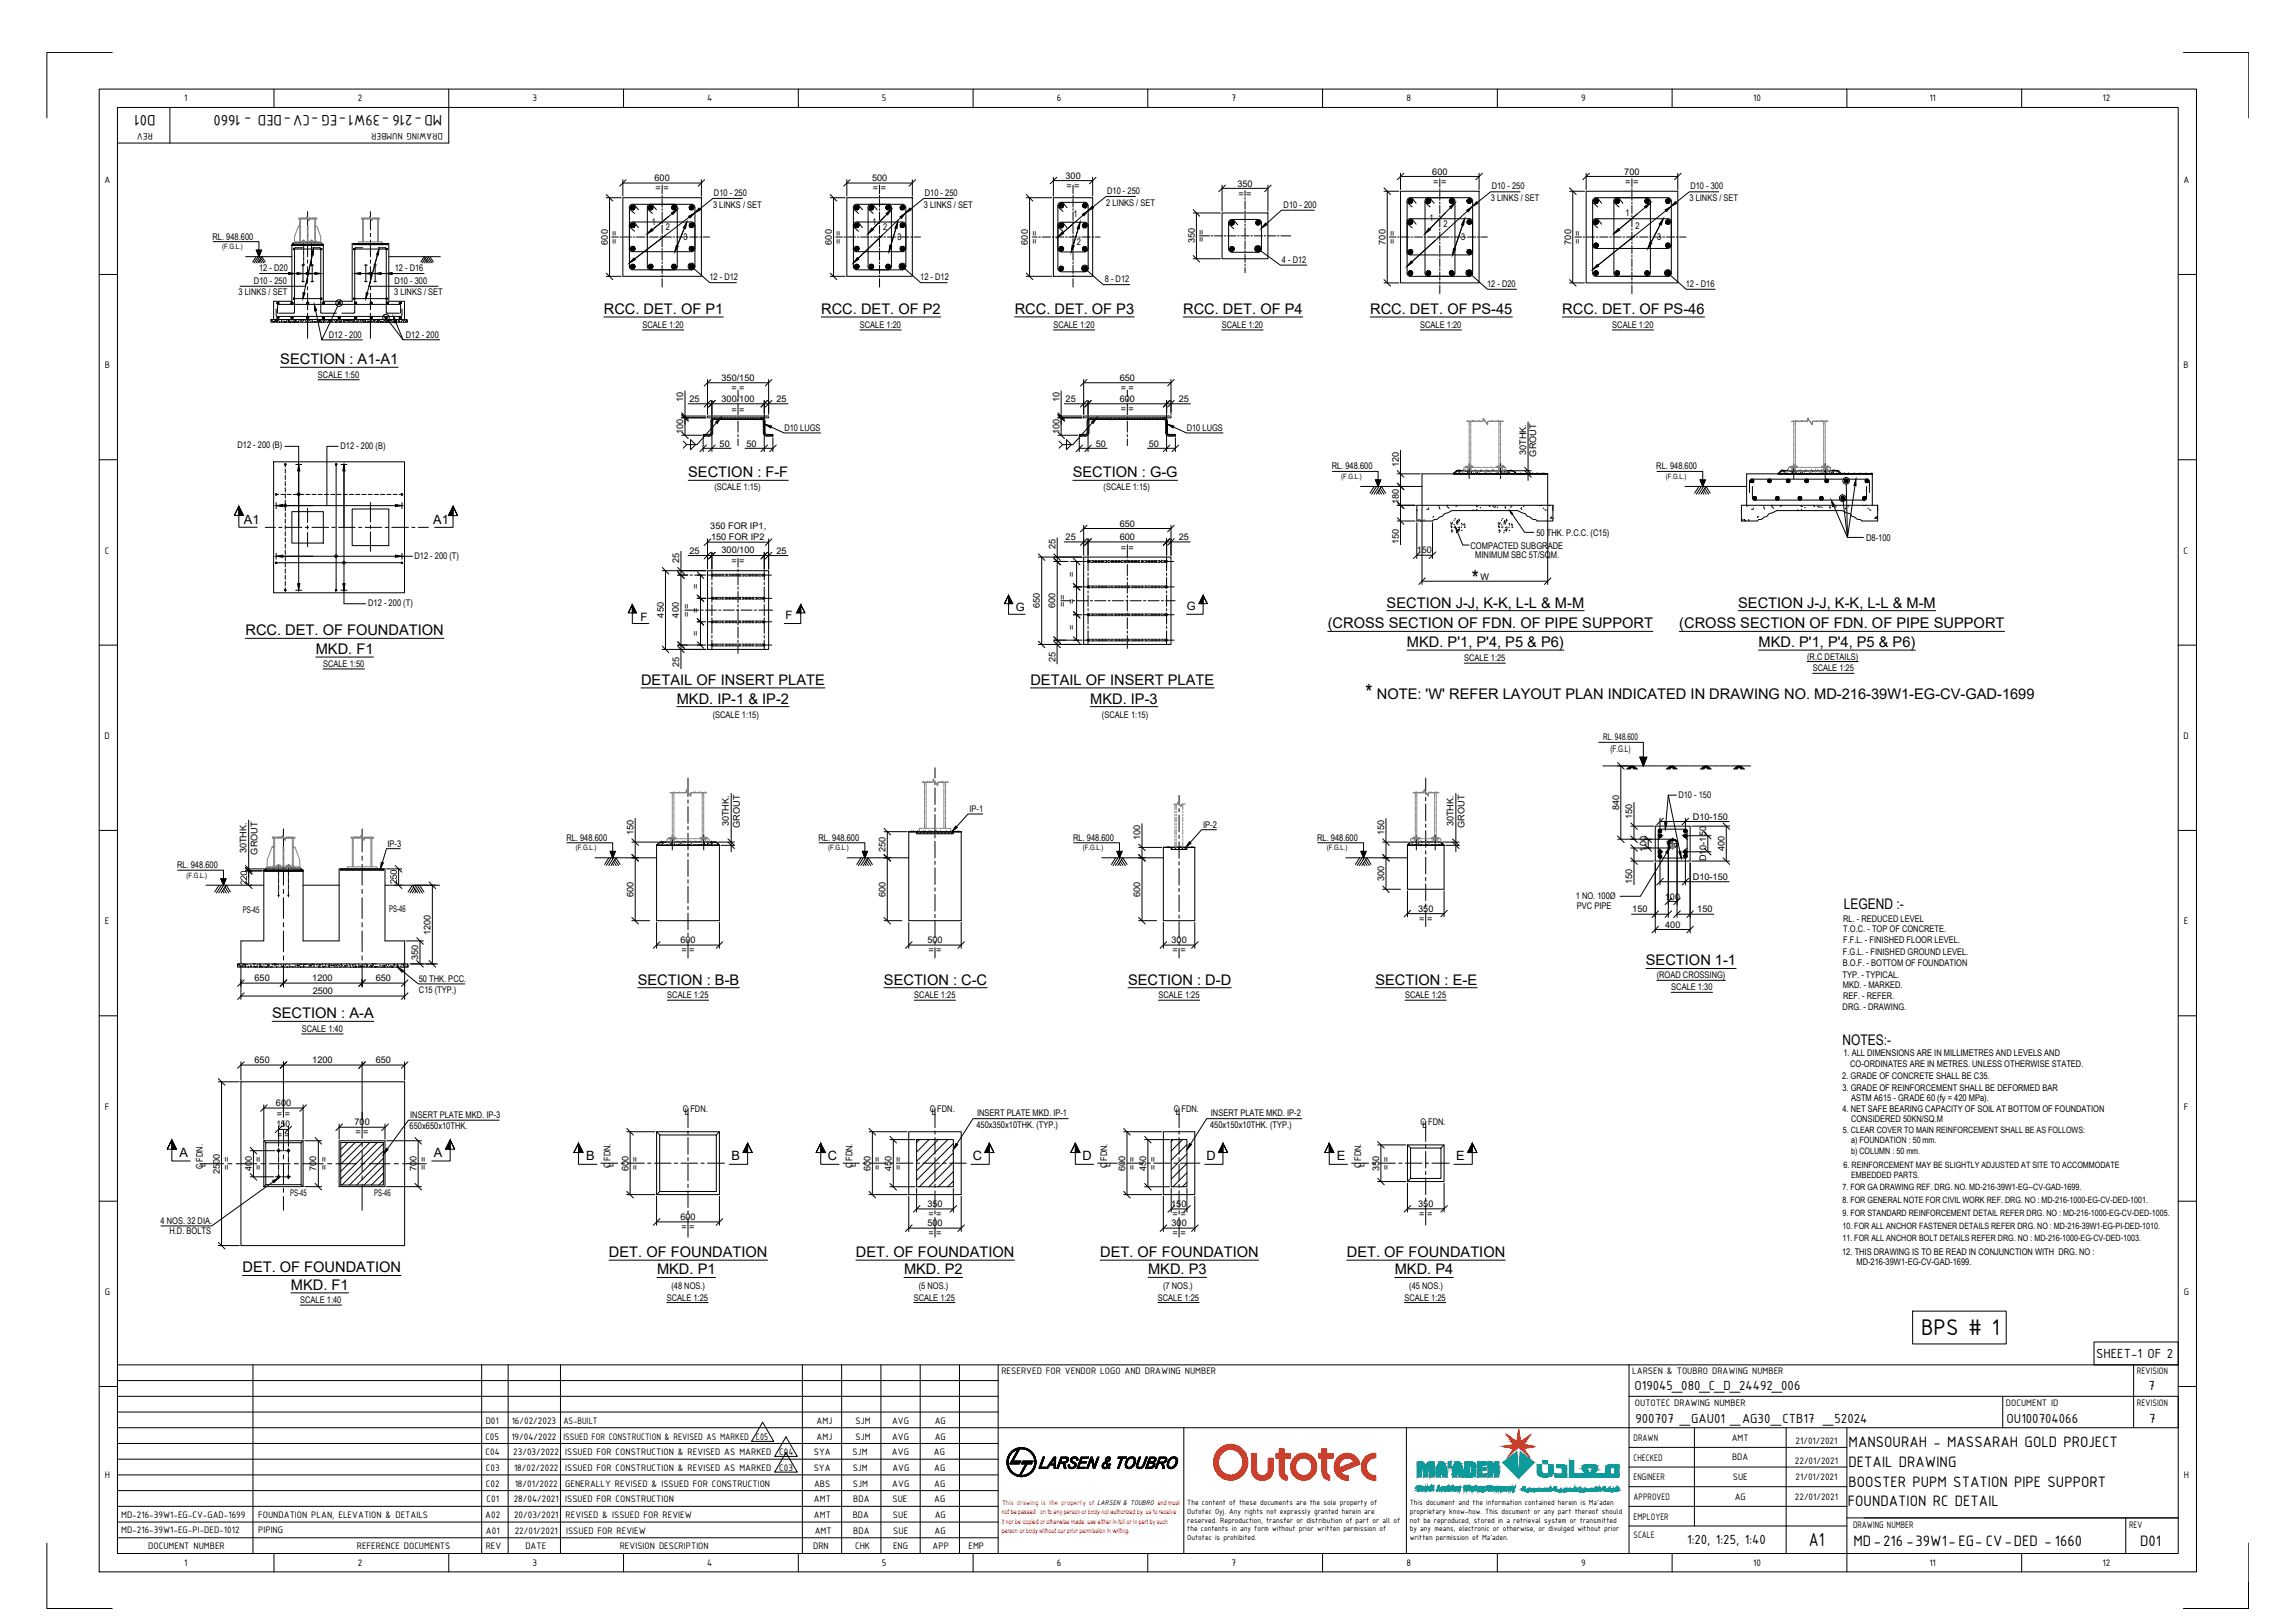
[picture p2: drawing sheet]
<svg xmlns="http://www.w3.org/2000/svg" width="841mm" height="594mm" viewBox="0 0 841 594" stroke-linecap="round" stroke-linejoin="round" font-family="sans-serif">
<defs><g id="words">
<text font-size="8.9" x="704" y="489">BPS # 1</text>
<g font-size="8">
<text x="539.3" y="214.8">*</text>
<text x="500.4" y="256.5">*</text>
</g>
<text font-size="7.4" x="662.9" y="566.4">A1</text>
<g font-size="6">
<text x="57" y="42.2" transform="rotate(180 57 42.2)">D01</text>
<text x="162" y="42.2" transform="rotate(180 162 42.2)">MD-216 -39W1-EG -CV-DED - 1660</text>
<text x="677.4" y="530.1">MANSOURAH - MASSARAH GOLD PROJECT</text>
<text x="677.4" y="537.3">DETAIL DRAWING</text>
<text x="677.4" y="544.5">BOOSTER PUPM STATION PIPE SUPPORT</text>
<text x="677.2" y="551.7">FOUNDATION RC DETAIL</text>
<text x="679.2" y="566.1">MD-216 -39W1-EG- CV-DED - 1660</text>
<text x="784.3" y="566.1">D01</text>
</g>
<g font-size="5.4">
<text x="221.3" y="115">RCC. DET. OF P1</text>
<text x="300.9" y="115">RCC. DET. OF P2</text>
<text x="371.8" y="115">RCC. DET. OF P3</text>
<text x="433.6" y="115">RCC. DET. OF P4</text>
<text x="502.1" y="115">RCC. DET. OF PS-45</text>
<text x="572.5" y="115">RCC. DET. OF PS-46</text>
<text x="102.7" y="133.4">SECTION : A1-A1</text>
<text x="252.2" y="174.8">SECTION : F-F</text>
<text x="393.1" y="174.8">SECTION : G-G</text>
<text x="508.2" y="222.6">SECTION J-J, K-K, L-L &amp; M-M</text>
<text x="637" y="222.6">SECTION J-J, K-K, L-L &amp; M-M</text>
<text x="89.9" y="232.6">RCC. DET. OF FOUNDATION</text>
<text x="486.6" y="230.1">(CROSS SECTION OF FDN. OF PIPE SUPPORT</text>
<text x="615.4" y="230.1">(CROSS SECTION OF FDN. OF PIPE SUPPORT</text>
<text x="115.7" y="239.5">MKD. F1</text>
<text x="515.6" y="237">MKD. P'1, P'4, P5 &amp; P6)</text>
<text x="644.4" y="237">MKD. P'1, P'4, P5 &amp; P6)</text>
<text x="234.9" y="250.8">DETAIL OF INSERT PLATE</text>
<text x="377.6" y="250.8">DETAIL OF INSERT PLATE</text>
<text x="248" y="257.7">MKD. IP-1 &amp; IP-2</text>
<text x="399.5" y="257.7">MKD. IP-3</text>
<text x="504.6" y="255.9">NOTE: 'W' REFER LAYOUT PLAN INDICATED IN DRAWING NO. MD-216-39W1-EG-CV-GAD-1699</text>
<text x="675.7" y="333">LEGEND :-</text>
<text x="603.2" y="353.6">SECTION 1-1</text>
<text x="233.7" y="360.6">SECTION : B-B</text>
<text x="323.9" y="360.6">SECTION : C-C</text>
<text x="413.4" y="360.6">SECTION : D-D</text>
<text x="504" y="360.6">SECTION : E-E</text>
<text x="99.7" y="373">SECTION : A-A</text>
<text x="675.2" y="382.6">NOTES:-</text>
<text x="223.2" y="460.4">DET. OF FOUNDATION</text>
<text x="313.7" y="460.4">DET. OF FOUNDATION</text>
<text x="403.2" y="460.4">DET. OF FOUNDATION</text>
<text x="493.6" y="460.4">DET. OF FOUNDATION</text>
<text x="88.8" y="466">DET. OF FOUNDATION</text>
<text x="240.8" y="466.8">MKD. P1</text>
<text x="331.3" y="466.8">MKD. P2</text>
<text x="420.7" y="466.7">MKD. P3</text>
<text x="511.1" y="466.8">MKD. P4</text>
<text x="106.6" y="472.4">MKD. F1</text>
</g>
<g font-size="5.2">
<text x="768.2" y="497.5">SHEET-1 OF 2</text>
<text x="599" y="509">O19045_080_C_D_24492_006</text>
<text x="787.3" y="509">7</text>
<text x="599.3" y="521">900707 _GAU01 _AG30_CTB17 _52024</text>
<text x="735.4" y="521">OU100704066</text>
<text x="787.6" y="521">7</text>
<text x="618.3" y="565.7">1:20, 1:25, 1:40</text>
</g>
<g font-size="4.7">
<text x="158.8" y="191.8">A1</text>
<text x="89.4" y="192.1">A1</text>
<text x="65.8" y="423.7">A</text>
<text x="159" y="423.7">A</text>
<text x="214.8" y="424.9">B</text>
<text x="268.1" y="424.9">B</text>
<text x="303.4" y="424.9">C</text>
<text x="356.5" y="424.9">C</text>
<text x="396.7" y="424.9">D</text>
<text x="442.2" y="424.9">D</text>
<text x="489.9" y="424.9">E</text>
<text x="533.6" y="424.9">E</text>
</g>
<g font-size="4.2">
<text x="234.8" y="227.3">F</text>
<text x="287.8" y="226.8">F</text>
<text x="372.3" y="223.9">G</text>
<text x="434.9" y="223.3">G</text>
</g>
<g font-size="3.7">
<text x="67.5" y="37.1">1</text>
<text x="131.1" y="37.2">2</text>
<text x="195.1" y="37">3</text>
<text x="259.2" y="37.1">4</text>
<text x="323.2" y="37">5</text>
<text x="387.3" y="37.2">6</text>
<text x="451.3" y="37.1">7</text>
<text x="515.4" y="37.1">8</text>
<text x="579.5" y="37">9</text>
<text x="642.4" y="37.1">10</text>
<text x="707" y="37.1">11</text>
<text x="770.5" y="37.2">12</text>
<text x="56" y="48.8" transform="rotate(180 56 48.8)">REV</text>
<text x="162.2" y="48.8" transform="rotate(180 162.2 48.8)">DRAWING NUMBER</text>
<text x="38.3" y="67">A</text>
<text x="800.1" y="67">A</text>
<text x="38.4" y="134.9">B</text>
<text x="800.2" y="134.9">B</text>
<text x="38.4" y="202.8">C</text>
<text x="800.2" y="202.8">C</text>
<text x="38.3" y="270.7">D</text>
<text x="800.2" y="270.7">D</text>
<text x="38.4" y="338.6">E</text>
<text x="800.3" y="338.6">E</text>
<text x="38.5" y="406.5">F</text>
<text x="800.3" y="406.5">F</text>
<text x="38.4" y="474.3">G</text>
<text x="800.3" y="474.3">G</text>
<text x="367" y="503.3">RESERVED FOR VENDOR LOGO AND DRAWING NUMBER</text>
<text x="598.2" y="503.3">LARSEN &amp; TOUBRO DRAWING NUMBER</text>
<text x="783.1" y="503.3">REVISION</text>
<text x="599.1" y="514.8">OUTOTEC DRAWING NUMBER</text>
<text x="735.1" y="514.8">DOCUMENT ID</text>
<text x="783.1" y="514.8">REVISION</text>
<text x="178" y="521.5">D01</text>
<text x="187.5" y="521.5">16/02/2023</text>
<text x="206.4" y="521.5">AS-BUILT</text>
<text x="299.2" y="521.5">AMJ</text>
<text x="313.5" y="521.5">SJM</text>
<text x="326.9" y="521.5">AVG</text>
<text x="342.5" y="521.5">AG</text>
<text x="177.9" y="527.2">C05</text>
<text x="187.4" y="527.2">19/04/2022</text>
<text x="206.4" y="527.2">ISSUED FOR CONSTRUCTION &amp; REVISED AS MARKED C05</text>
<text x="299.2" y="527.2">AMJ</text>
<text x="313.5" y="527.2">SJM</text>
<text x="326.9" y="527.2">AVG</text>
<text x="342.5" y="527.2">AG</text>
<text x="598.7" y="527.8">DRAWN</text>
<text x="634.6" y="527.8">AMT</text>
<text x="178" y="533">C04</text>
<text x="188.1" y="533">23/03/2022</text>
<text x="207.1" y="533">ISSUED FOR CONSTRUCTION &amp; REVISED AS MARKED</text>
<text x="285.6" y="533">C04</text>
<text x="298.2" y="533">SYA</text>
<text x="312.4" y="533">SJM</text>
<text x="326.8" y="533">AVG</text>
<text x="342.3" y="533">AG</text>
<text x="658" y="528.9">21/01/2021</text>
<text x="178.1" y="538.8">C03</text>
<text x="188.4" y="538.8">18/02/2022</text>
<text x="207.1" y="538.8">ISSUED FOR CONSTRUCTION &amp; REVISED AS MARKED</text>
<text x="285.6" y="538.8">C03</text>
<text x="298.2" y="538.8">SYA</text>
<text x="312.5" y="538.6">SJM</text>
<text x="327" y="538.8">AVG</text>
<text x="342.4" y="538.8">AG</text>
<text x="598.7" y="535">CHECKED</text>
<text x="634.7" y="534.6">BDA</text>
<text x="657.8" y="536.1">22/01/2021</text>
<text x="38.4" y="541.3">H</text>
<text x="178.1" y="544.5">C02</text>
<text x="188.6" y="544.5">18/01/2022</text>
<text x="207.1" y="544.5">GENERALLY REVISED &amp; ISSUED FOR CONSTRUCTION</text>
<text x="298.3" y="544.5">ABS</text>
<text x="312.6" y="544.5">SJM</text>
<text x="327" y="544.5">AVG</text>
<text x="342.3" y="544.5">AG</text>
<text x="598.7" y="542.1">ENGINEER</text>
<text x="635" y="542">SUE</text>
<text x="658" y="542.1">21/01/2021</text>
<text x="800.3" y="541.3">H</text>
<text x="178.3" y="550.3">C01</text>
<text x="188.2" y="550.3">28/04/2021</text>
<text x="207.1" y="550.3">ISSUED FOR CONSTRUCTION</text>
<text x="298.3" y="550.3">AMT</text>
<text x="312.7" y="550.3">BDA</text>
<text x="327.1" y="550.3">SUE</text>
<text x="342.4" y="550.3">AG</text>
<text x="598.7" y="549.3">APPROVED</text>
<text x="635.7" y="549.4">AG</text>
<text x="657.8" y="549.3">22/01/2021</text>
<text x="44.4" y="555.9">MD-216-39W1-EG-CV-GAD-1699</text>
<text x="94.6" y="555.9">FOUNDATION PLAN, ELEVATION &amp; DETAILS</text>
<text x="177.8" y="556">A02</text>
<text x="188.4" y="556">20/03/2021</text>
<text x="207.3" y="556">REVISED &amp; ISSUED FOR REVIEW</text>
<text x="298.3" y="556">AMT</text>
<text x="312.5" y="556">BDA</text>
<text x="327.2" y="556">SUE</text>
<text x="342.5" y="556">AG</text>
<text x="598.7" y="556.5">EMPLOYER</text>
<text x="44.4" y="561.6">MD-216-39W1-EG-PI-DED-1012</text>
<text x="94.6" y="561.6">PIPING</text>
<text x="178.1" y="561.8">A01</text>
<text x="188.6" y="561.8">22/01/2021</text>
<text x="207.5" y="561.8">ISSUED FOR REVIEW</text>
<text x="298.6" y="561.8">AMT</text>
<text x="312.7" y="561.8">BDA</text>
<text x="327.3" y="561.8">SUE</text>
<text x="342.5" y="561.8">AG</text>
<text x="598.7" y="563.1">SCALE</text>
<text x="679.1" y="559.5">DRAWING NUMBER</text>
<text x="780.2" y="559.5">REV</text>
<text x="54.3" y="567.3">DOCUMENT NUMBER</text>
<text x="130.8" y="567.3">REFERENCE DOCUMENTS</text>
<text x="178" y="567.3">REV</text>
<text x="192.5" y="567.3">DATE</text>
<text x="227.1" y="567.3">REVISION DESCRIPTION</text>
<text x="298" y="567.3">DRN</text>
<text x="313.4" y="567.3">CHK</text>
<text x="327.3" y="567.3">ENG</text>
<text x="341.7" y="567.3">APP</text>
<text x="354.9" y="567.3">EMP</text>
<text x="67.5" y="573.5">1</text>
<text x="131.1" y="573.5">2</text>
<text x="195.1" y="573.4">3</text>
<text x="259.2" y="573.5">4</text>
<text x="323.2" y="573.4">5</text>
<text x="387.3" y="573.5">6</text>
<text x="451.3" y="573.5">7</text>
<text x="515.4" y="573.5">8</text>
<text x="579.5" y="573.6">9</text>
<text x="642.4" y="573.5">10</text>
<text x="707" y="573.5">11</text>
<text x="770.5" y="573.5">12</text>
</g>
<g font-size="3.4">
<text x="390.5" y="65.5">300</text>
<text x="524.9" y="64">600</text>
<text x="595.2" y="64">700</text>
<text x="239.8" y="66.4">600</text>
<text x="240.2" y="70">= =</text>
<text x="261.6" y="71.8">D10 - 250</text>
<text x="319.6" y="66.4">500</text>
<text x="319.9" y="70">= =</text>
<text x="338.9" y="71.8">D10 - 250</text>
<text x="390.8" y="69.2">= =</text>
<text x="405.7" y="71.1">D10 - 250</text>
<text x="453.5" y="68.4">350</text>
<text x="453.8" y="72">= =</text>
<text x="525.2" y="67.6">= =</text>
<text x="546.6" y="69.4">D10 - 250</text>
<text x="595.6" y="67.6">= =</text>
<text x="619.4" y="69.4">D10 - 300</text>
<text x="261.3" y="76.1">3 LINKS / SET</text>
<text x="338.6" y="76.1">3 LINKS / SET</text>
<text x="405.4" y="75.3">2 LINKS / SET</text>
<text x="470.4" y="76.1">D10 - 200</text>
<text x="546.3" y="73.7">3 LINKS / SET</text>
<text x="619.1" y="73.7">3 LINKS / SET</text>
<text x="238.9" y="82.3">1</text>
<text x="319.7" y="82.3">1</text>
<text x="393.4" y="79.6">1</text>
<text x="523.9" y="81.1">1</text>
<text x="529" y="83.1">2</text>
<text x="595.7" y="79.2">1</text>
<text x="599.4" y="83.8">2</text>
<text x="77.9" y="87.8">RL. 948.600</text>
<text x="222.7" y="89.6" transform="rotate(-90 222.7 89.6)">600</text>
<text x="226.3" y="89.3" transform="rotate(-90 226.3 89.3)">= =</text>
<text x="244" y="84.3">2</text>
<text x="250.4" y="88">3</text>
<text x="304.8" y="89.6" transform="rotate(-90 304.8 89.6)">600</text>
<text x="308.4" y="89.3" transform="rotate(-90 308.4 89.3)">= =</text>
<text x="323.7" y="84.3">2</text>
<text x="328.9" y="88">3</text>
<text x="376.7" y="89.6" transform="rotate(-90 376.7 89.6)">600</text>
<text x="380.3" y="89.3" transform="rotate(-90 380.3 89.3)">= =</text>
<text x="394.6" y="89.8">2</text>
<text x="437.8" y="89.2" transform="rotate(-90 437.8 89.2)">350</text>
<text x="441.4" y="88.8" transform="rotate(-90 441.4 88.8)">= =</text>
<text x="507.7" y="89.6" transform="rotate(-90 507.7 89.6)">700</text>
<text x="511.4" y="89.3" transform="rotate(-90 511.4 89.3)">= =</text>
<text x="535.5" y="88">3</text>
<text x="575.7" y="89.6" transform="rotate(-90 575.7 89.6)">700</text>
<text x="579.4" y="89.3" transform="rotate(-90 579.4 89.3)">= =</text>
<text x="607.3" y="88">3</text>
<text x="94.9" y="99.2">12 - D20</text>
<text x="144.6" y="99.2">12 - D16</text>
<text x="469.8" y="96.3">4 - D12</text>
<text x="93.1" y="103.9">D10 - 250</text>
<text x="144.5" y="103.9">D10 - 300</text>
<text x="260" y="102.7">12 - D12</text>
<text x="337.2" y="102.7">12 - D12</text>
<text x="404.9" y="103.4">8 - D12</text>
<text x="544.9" y="105.1">12 - D20</text>
<text x="617.8" y="105.1">12 - D16</text>
<text x="87.4" y="108">3 LINKS / SET</text>
<text x="144.4" y="108">3 LINKS / SET</text>
<text x="120.5" y="123.7">D12 - 200</text>
<text x="148.7" y="123.7">D12 - 200</text>
<text x="235.4" y="120.1">SCALE 1:20</text>
<text x="315.1" y="120.1">SCALE 1:20</text>
<text x="386" y="120.1">SCALE 1:20</text>
<text x="447.7" y="120.1">SCALE 1:20</text>
<text x="520.4" y="120.1">SCALE 1:20</text>
<text x="590.8" y="120.1">SCALE 1:20</text>
<text x="116.5" y="138.4">SCALE 1:50</text>
<text x="264.4" y="139.6">350/150</text>
<text x="268" y="143.2">= =</text>
<text x="410.3" y="139.6">650</text>
<text x="410.7" y="143.2">= =</text>
<text x="250.4" y="147.3" transform="rotate(-90 250.4 147.3)">10</text>
<text x="252.7" y="147.3">25</text>
<text x="264.4" y="147.1">300/100</text>
<text x="284.6" y="147.3">25</text>
<text x="388.2" y="147.3" transform="rotate(-90 388.2 147.3)">10</text>
<text x="390.5" y="147.3">25</text>
<text x="410.3" y="147.1">600</text>
<text x="432" y="147.3">25</text>
<text x="268" y="151.1">= =</text>
<text x="410.7" y="151.1">= =</text>
<text x="250.4" y="159.1" transform="rotate(-90 250.4 159.1)">100</text>
<text x="287.4" y="157.7">D10 LUGS</text>
<text x="388.2" y="159.1" transform="rotate(-90 388.2 159.1)">100</text>
<text x="434.9" y="157.7">D10 LUGS</text>
<text x="87" y="164.2">D12 - 200 (B)</text>
<text x="124.8" y="164.3">D12 - 200 (B)</text>
<text x="263.7" y="163.6">50</text>
<text x="273.5" y="163.6">50</text>
<text x="401.6" y="163.6">50</text>
<text x="420.9" y="163.6">50</text>
<text x="559.3" y="166.7" transform="rotate(-90 559.3 166.7)">30THK.</text>
<text x="563" y="167.2" transform="rotate(-90 563 167.2)">GROUT</text>
<text x="488" y="171.9">RL. 948.600</text>
<text x="512.6" y="170.9" transform="rotate(-90 512.6 170.9)">120</text>
<text x="607" y="171.9">RL. 948.600</text>
<text x="261.8" y="179.6">(SCALE 1:15)</text>
<text x="404.4" y="179.6">(SCALE 1:15)</text>
<text x="512.6" y="184.5" transform="rotate(-90 512.6 184.5)">180</text>
<text x="260.3" y="193.9">350 FOR IP1,</text>
<text x="260.6" y="197.9">150 FOR IP2</text>
<text x="390.5" y="197.9">25</text>
<text x="410.3" y="192.9">650</text>
<text x="410.3" y="197.7">600</text>
<text x="432" y="197.9">25</text>
<text x="563" y="196.4">50 THK. P.C.C. (C15)</text>
<text x="252.7" y="202.8">25</text>
<text x="264.4" y="202.7">300/100</text>
<text x="284.6" y="202.8">25</text>
<text x="386.8" y="201.2" transform="rotate(-90 386.8 201.2)">25</text>
<text x="410.7" y="201.7">= =</text>
<text x="512.6" y="199.3" transform="rotate(-90 512.6 199.3)">150</text>
<text x="519.2" y="202.7">150</text>
<text x="538.8" y="200.9">COMPACTED SUBGRADE</text>
<text x="683.8" y="198.1">D8-100</text>
<text x="151.9" y="204.9">D12 - 200 (T)</text>
<text x="248.9" y="206.1" transform="rotate(-90 248.9 206.1)">25</text>
<text x="268" y="206.7">= =</text>
<text x="540.6" y="204.2">MINIMUM SBC 5T/SQM.</text>
<text x="256.1" y="215.9" transform="rotate(-90 256.1 215.9)">=</text>
<text x="393.9" y="211.3" transform="rotate(-90 393.9 211.3)">=</text>
<text x="542.6" y="212.3">W</text>
<text x="134.9" y="221.9">D12 - 200 (T)</text>
<text x="393.9" y="221.1" transform="rotate(-90 393.9 221.1)">=</text>
<text x="243.2" y="226.2" transform="rotate(-90 243.2 226.2)">450</text>
<text x="248.7" y="226.2" transform="rotate(-90 248.7 226.2)">400</text>
<text x="252.8" y="225.9" transform="rotate(-90 252.8 225.9)">= =</text>
<text x="256.1" y="224.4" transform="rotate(-90 256.1 224.4)">=</text>
<text x="381.1" y="222.8" transform="rotate(-90 381.1 222.8)">650</text>
<text x="386.6" y="222.8" transform="rotate(-90 386.6 222.8)">600</text>
<text x="390.6" y="222.5" transform="rotate(-90 390.6 222.5)">= =</text>
<text x="256.1" y="233" transform="rotate(-90 256.1 233)">=</text>
<text x="393.9" y="230.8" transform="rotate(-90 393.9 230.8)">=</text>
<text x="118.4" y="244.3">SCALE 1:50</text>
<text x="248.9" y="244.5" transform="rotate(-90 248.9 244.5)">25</text>
<text x="386.7" y="242.6" transform="rotate(-90 386.7 242.6)">25</text>
<text x="536.6" y="242.2">SCALE 1:25</text>
<text x="662.2" y="241.6">(R.C DETAILS)</text>
<text x="664.3" y="245.9">SCALE 1:25</text>
<text x="261.2" y="263">(SCALE 1:15)</text>
<text x="403.8" y="263">(SCALE 1:15)</text>
<text x="587.5" y="271">RL. 948.600</text>
<text x="590.2" y="275.3">(F.G.L)</text>
<text x="615" y="292.2">D10 - 150</text>
<text x="355.3" y="297.4">IP-1</text>
<text x="593.3" y="296.7" transform="rotate(-90 593.3 296.7)">840</text>
<text x="598.2" y="300" transform="rotate(-90 598.2 300)">150</text>
<text x="232.1" y="305.8" transform="rotate(-90 232.1 305.8)">150</text>
<text x="267.1" y="302.7" transform="rotate(-90 267.1 302.7)">30THK.</text>
<text x="271.2" y="303.2" transform="rotate(-90 271.2 303.2)">GROUT</text>
<text x="440.9" y="303.2">IP-2</text>
<text x="507.3" y="305.8" transform="rotate(-90 507.3 305.8)">150</text>
<text x="532.7" y="302.7" transform="rotate(-90 532.7 302.7)">30THK.</text>
<text x="536.7" y="303.2" transform="rotate(-90 536.7 303.2)">GROUT</text>
<text x="620.3" y="300.3">D10-150</text>
<text x="142" y="310.2">IP-3</text>
<text x="207.5" y="308">RL. 948.600</text>
<text x="299.9" y="308">RL. 948.600</text>
<text x="393.3" y="308">RL. 948.600</text>
<text x="417.9" y="307.7" transform="rotate(-90 417.9 307.7)">100</text>
<text x="482.7" y="308">RL. 948.600</text>
<text x="603.4" y="311.9" transform="rotate(-90 603.4 311.9)">100</text>
<text x="632" y="311.7" transform="rotate(-90 632 311.7)">400</text>
<text x="90.3" y="312.5" transform="rotate(-90 90.3 312.5)">30THK.</text>
<text x="94.3" y="313" transform="rotate(-90 94.3 313)">GROUT</text>
<text x="324.5" y="312.2" transform="rotate(-90 324.5 312.2)">250</text>
<text x="625.2" y="315.5" transform="rotate(-90 625.2 315.5)">D10-150</text>
<text x="64.9" y="318">RL. 948.600</text>
<text x="145.4" y="323.8" transform="rotate(-90 145.4 323.8)">250</text>
<text x="507.3" y="322.7" transform="rotate(-90 507.3 322.7)">300</text>
<text x="598.2" y="323.8" transform="rotate(-90 598.2 323.8)">150</text>
<text x="620.3" y="322.3">D10-150</text>
<text x="90.5" y="324.1" transform="rotate(-90 90.5 324.1)">220</text>
<text x="232.1" y="328.5" transform="rotate(-90 232.1 328.5)">600</text>
<text x="324.5" y="328.5" transform="rotate(-90 324.5 328.5)">600</text>
<text x="417.9" y="328.5" transform="rotate(-90 417.9 328.5)">600</text>
<text x="577.5" y="329.3">1 NO. 100Ø</text>
<text x="610.1" y="329.5">100</text>
<text x="89" y="334.4">PS-45</text>
<text x="142.6" y="333.9">PS-46</text>
<text x="519.7" y="334">350</text>
<text x="577.9" y="333">PVC PIPE</text>
<text x="598.2" y="334.2">150</text>
<text x="622" y="334.2">150</text>
<text x="520.1" y="337.6">= =</text>
<text x="610.2" y="339.8">400</text>
<text x="675.4" y="337.6">RL. - REDUCED LEVEL</text>
<text x="675.5" y="341.4">T.O.C. - TOP OF CONCRETE.</text>
<text x="157.8" y="342.5" transform="rotate(-90 157.8 342.5)">1200</text>
<text x="249.4" y="345.5">600</text>
<text x="339.8" y="345.5">500</text>
<text x="429.3" y="345.5">300</text>
<text x="675.5" y="345.6">F.F.L. - FINISHED FLOOR LEVEL.</text>
<text x="153.3" y="351.8" transform="rotate(-90 153.3 351.8)">350</text>
<text x="249.7" y="349.2">= =</text>
<text x="340.2" y="349.2">= =</text>
<text x="429.7" y="349.2">= =</text>
<text x="675.3" y="353.7">B.O.F. - BOTTOM OF FOUNDATION</text>
<text x="675.4" y="349.7">F.G.L. - FINISHED GROUND LEVEL.</text>
<text x="93.3" y="359.4">650</text>
<text x="114.5" y="359.4">1200</text>
<text x="137.7" y="359.4">650</text>
<text x="153.4" y="359.5">50 THK. PCC.</text>
<text x="607.1" y="358.3">(ROAD CROSSING)</text>
<text x="675.2" y="358">TYP. - TYPICAL.</text>
<text x="114.6" y="364.2">2500</text>
<text x="153.5" y="363.6">C15 (TYP.)</text>
<text x="244.5" y="365.7">SCALE 1:25</text>
<text x="335.1" y="365.7">SCALE 1:25</text>
<text x="424.5" y="365.7">SCALE 1:25</text>
<text x="514.9" y="365.7">SCALE 1:25</text>
<text x="612.5" y="362.7">SCALE 1:30</text>
<text x="675.4" y="361.8">MKD. - MARKED.</text>
<text x="675.4" y="365.9">REF. - REFER.</text>
<text x="675.2" y="369.9">DRG. - DRAWING.</text>
<text x="110.6" y="378">SCALE 1:40</text>
<text x="93.3" y="389.5">650</text>
<text x="114.5" y="389.5">1200</text>
<text x="137.7" y="389.5">650</text>
<text x="675.5" y="387">1. ALL DIMENSIONS ARE IN MILLIMETRES AND LEVELS AND</text>
<text x="675.1" y="395.2">2. GRADE OF CONCRETE SHALL BE C35.</text>
<text x="678" y="390.9">CO-ORDINATES ARE IN METRES. UNLESS OTHERWISE STATED.</text>
<text x="675.2" y="399.7">3. GRADE OF REINFORCEMENT SHALL BE DEFORMED BAR</text>
<text x="101.1" y="405.1">600</text>
<text x="250.3" y="407.3">C FDN.</text>
<text x="340.7" y="407.3">C FDN.</text>
<text x="430.2" y="407.3">C FDN.</text>
<text x="675.2" y="407.4">4. NET SAFE BEARING CAPACITY OF SOIL AT BOTTOM OF FOUNDATION</text>
<text x="678.3" y="403.3">ASTM A615 - GRADE 60 (fy = 420 MPa).</text>
<text x="101.3" y="412.9">150</text>
<text x="101.5" y="409.1">= =</text>
<text x="129.9" y="412.2">700</text>
<text x="150.1" y="413.3">650x650x10THK.</text>
<text x="150.3" y="409.6">INSERT PLATE MKD. IP-3</text>
<text x="251" y="408.5">L</text>
<text x="341.5" y="408.5">L</text>
<text x="357.8" y="413.2">450x350x10THK. (TYP.)</text>
<text x="358.1" y="408.8">INSERT PLATE MKD. IP-1</text>
<text x="430.9" y="408.5">L</text>
<text x="443.4" y="413.2">450x150x10THK. (TYP.)</text>
<text x="443.7" y="408.8">INSERT PLATE MKD. IP-2</text>
<text x="520.6" y="412.1">C FDN.</text>
<text x="521.3" y="413.2">L</text>
<text x="678.3" y="410.8">CONSIDERED 50KN/SQ.M</text>
<text x="101.7" y="416.9">= =</text>
<text x="130.2" y="415.9">= =</text>
<text x="74.3" y="428.2" transform="rotate(-90 74.3 428.2)">C FDN.</text>
<text x="75.3" y="427.5" transform="rotate(-90 75.3 427.5)">L</text>
<text x="80.5" y="429.9" transform="rotate(-90 80.5 429.9)">2500</text>
<text x="84.2" y="428.7" transform="rotate(-90 84.2 428.7)">= =</text>
<text x="92.2" y="429" transform="rotate(-90 92.2 429)">400</text>
<text x="95.9" y="428.7" transform="rotate(-90 95.9 428.7)">= =</text>
<text x="115.9" y="429" transform="rotate(-90 115.9 429)">700</text>
<text x="119.9" y="428.7" transform="rotate(-90 119.9 428.7)">= =</text>
<text x="152.6" y="429" transform="rotate(-90 152.6 429)">700</text>
<text x="156.2" y="428.7" transform="rotate(-90 156.2 428.7)">= =</text>
<text x="223.7" y="428" transform="rotate(-90 223.7 428)">C FDN.</text>
<text x="224.9" y="427.3" transform="rotate(-90 224.9 427.3)">L</text>
<text x="230.3" y="428.8" transform="rotate(-90 230.3 428.8)">600</text>
<text x="233.9" y="428.5" transform="rotate(-90 233.9 428.5)">= =</text>
<text x="312.4" y="428" transform="rotate(-90 312.4 428)">C FDN.</text>
<text x="313.6" y="427.3" transform="rotate(-90 313.6 427.3)">L</text>
<text x="319" y="428.8" transform="rotate(-90 319 428.8)">600</text>
<text x="322.7" y="428.5" transform="rotate(-90 322.7 428.5)">= =</text>
<text x="326.7" y="428.8" transform="rotate(-90 326.7 428.8)">450</text>
<text x="330.4" y="428.5" transform="rotate(-90 330.4 428.5)">= =</text>
<text x="405.8" y="428" transform="rotate(-90 405.8 428)">C FDN.</text>
<text x="406.9" y="427.3" transform="rotate(-90 406.9 427.3)">L</text>
<text x="412.4" y="428.8" transform="rotate(-90 412.4 428.8)">600</text>
<text x="416" y="428.5" transform="rotate(-90 416 428.5)">= =</text>
<text x="420" y="428.8" transform="rotate(-90 420 428.8)">450</text>
<text x="423.7" y="428.5" transform="rotate(-90 423.7 428.5)">= =</text>
<text x="498.8" y="428" transform="rotate(-90 498.8 428)">C FDN.</text>
<text x="500" y="427.3" transform="rotate(-90 500 427.3)">L</text>
<text x="505.4" y="428.8" transform="rotate(-90 505.4 428.8)">350</text>
<text x="509" y="428.5" transform="rotate(-90 509 428.5)">= =</text>
<text x="137.1" y="437.9">PS-46</text>
<text x="106.4" y="438.2">PS-45</text>
<text x="339.8" y="442.2">350</text>
<text x="429.2" y="442.2">150</text>
<text x="519.7" y="442.1">350</text>
<text x="58.8" y="448.2">4 NOS. 32 DIA.</text>
<text x="249.4" y="446.9">600</text>
<text x="339.8" y="449.2">500</text>
<text x="340.2" y="445.8">= =</text>
<text x="429.3" y="449.2">300</text>
<text x="429.7" y="445.8">= =</text>
<text x="520.1" y="445.8">= =</text>
<text x="62.1" y="452.1">H.D. BOLTS</text>
<text x="249.7" y="450.5">= =</text>
<text x="340.2" y="452.8">= =</text>
<text x="429.7" y="452.8">= =</text>
<text x="675.1" y="459.6">12. THIS DRAWING IS TO BE READ IN CONJUNCTION WITH DRG. NO :</text>
<text x="680.3" y="463.3">MD-216-39W1-EG-CV-GAD-1699.</text>
<text x="246" y="472.1">(48 NOS.)</text>
<text x="336.7" y="472.1">(5 NOS.)</text>
<text x="426.2" y="472.1">(7 NOS.)</text>
<text x="516.4" y="472.1">(45 NOS.)</text>
<text x="110" y="477.3">SCALE 1:40</text>
<text x="244.3" y="476.4">SCALE 1:25</text>
<text x="334.8" y="476.4">SCALE 1:25</text>
<text x="424.3" y="476.4">SCALE 1:25</text>
<text x="514.7" y="476.4">SCALE 1:25</text>
</g>
<g font-size="3.2">
<text x="675.4" y="415">5. CLEAR COVER TO MAIN REINFORCEMENT SHALL BE AS FOLLOWS:</text>
<text x="678.3" y="418.7">a) FOUNDATION : 50 mm.</text>
<text x="678.3" y="422.7">b) COLUMN : 50 mm.</text>
<text x="675.6" y="427.6">6. REINFORCEMENT MAY BE SLIGHTLY ADJUSTED AT SITE TO ACCOMMODATE</text>
<text x="678.4" y="431.3">EMBEDDED PARTS.</text>
<text x="675.2" y="435.8">7. FOR GA DRAWING REF. DRG. NO. MD-216-39W1-EG--CV-GAD-1699.</text>
<text x="675.2" y="440.6">8. FOR GENERAL NOTE FOR CIVIL WORK REF. DRG. NO : MD-216-1000-EG-CV-DED-1001.</text>
<text x="675.2" y="445.5">9. FOR STANDARD REINFORCEMENT DETAIL REFER DRG. NO : MD-216-1000-EG-CV-DED-1005.</text>
<text x="675.2" y="450.1">10. FOR ALL ANCHOR FASTENER DETAILS REFER DRG. NO : MD-216-39W1-EG-PI-DED-1010.</text>
<text x="675.2" y="454.6">11. FOR ALL ANCHOR BOLT DETAILS REFER DRG. NO : MD-216-1000-EG-CV-DED-1003.</text>
</g>
<g font-size="3">
<text x="435.1" y="551.3">The content of these documents are the sole property of</text>
<text x="516.6" y="551.3">This document and the information contained herein is Ma'aden</text>
<text x="435.1" y="554.5">Outotec Oyj. Any rights not expressly granted herein are</text>
<text x="435.1" y="557.6">reserved. Reproduction, transfer or distribution of part or all of</text>
<text x="516.6" y="554.5">proprietary know-how. This document or any part thereof should</text>
<text x="516.6" y="557.6">not be reproduced, stored in a retrieval system or transmitted</text>
<text x="435.1" y="560.9">the contents in any form without prior written permission of</text>
<text x="516.6" y="560.9">by any means, electronic or otherwise, or divulged without prior</text>
<text x="435.1" y="564">Outotec is prohibited.</text>
<text x="516.6" y="564">written permission of Ma'aden.</text>
</g>
<g font-size="2.7">
<text x="81.4" y="91.3">(F.G.L.)</text>
<text x="491.5" y="175.4">(F.G.L.)</text>
<text x="610.5" y="175.4">(F.G.L.)</text>
<text x="211.1" y="311.5">(F.G.L.)</text>
<text x="303.5" y="311.5">(F.G.L.)</text>
<text x="396.8" y="311.5">(F.G.L.)</text>
<text x="486.2" y="311.5">(F.G.L.)</text>
<text x="68.4" y="321.5">(F.G.L.)</text>
</g>
<text font-size="2.7" fill="#f00" x="367.2" y="551.1">This drawing is the property of LARSEN &amp; TOUBRO and must</text>
<g font-size="2.4" fill="#f00">
<text x="367.1" y="554.5">not be passed on to any person or body not authorized by us to receive</text>
<text x="367.1" y="558">it nor be copied or otherwise made use either in full or in part by such</text>
<text x="367.1" y="561.5">person or body without our prior permission in writing.</text>
</g>
</g></defs>
<!-- layer: ST-CEN -->
<g fill="none" stroke="#000" stroke-width=".37">
<path d="M112.7 77.5v6.7M135.7 77.5v6.7M112.7 85.5v1.2M112.7 87.9v6.1M112.7 95.2v1.2M112.7 97.6v6.1M135.7 85.5v1.2M135.7 87.9v6.1M135.7 95.2v1.2M135.7 97.6v6.1M112.7 105v1.2M112.7 107.4v6.1"/>
<path d="M112.7 114.7v1.2M112.7 117.2v6.7M135.7 105v1.2M135.7 107.4v6.1M135.7 114.7v1.2M135.7 117.2v6.7M252.1 285v6.7M252.1 293v1.2M252.1 295.4v6.1M342.6 281.2v3.8M342.6 286.2v1.2M342.6 288.6v6.1"/>
<path d="M342.6 295.9v1.3M342.6 298.4v6M432.1 291.3v3.6M432.1 296.1v1.2M432.1 298.6v6.1M522.5 285v5.9M522.5 292.1v1.2M522.5 294.5v6.1M103.9 303.6v8.4M103.9 313.5v1.6M103.9 316.6v7.6M132.7 303.6v8.4"/>
<path d="M132.7 313.5v1.6M132.7 316.6v7.6M252.1 302.7v1.2M252.1 305.2v6.1M252.1 312.5v1.2M252.1 314.9v6.1M342.6 305.7v1.2M342.6 308.1v6.1M342.6 315.4v1.2M342.6 317.9v6.1M432.1 305.9v1.2M432.1 308.3v6.1"/>
<path d="M432.1 315.6v1.3M432.1 318.1v6.1M522.5 301.8v1.3M522.5 304.3v6.1M522.5 311.6v1.2M522.5 314v6.1M103.9 325.7v1.6M103.9 328.8v7.6M103.9 337.9v1.6M132.7 325.7v1.6M132.7 328.8v7.6M132.7 337.9v1.6"/>
<path d="M252.1 322.2v1.3M252.1 324.6v6.1M252.1 332v1.2M252.1 334.4v6.1M342.6 325.2v1.2M342.6 327.6v6.1M342.6 334.9v1.3M342.6 337.4v6M432.1 325.4v1.2M432.1 327.8v6.1M432.1 335.1v1.2M432.1 337.6v6"/>
<path d="M522.5 321.3v1.3M522.5 323.8v6.1M522.5 331.1v1.2M522.5 333.5v5.9M103.9 341v7.6M103.9 350.1v1.5M103.9 353.2v8.4M132.7 341v7.6M132.7 350.1v1.5M132.7 353.2v8.4M252.1 341.7v1.2M252.1 344.2v6.7"/>
<path d="M342.6 344.7v1.2M342.6 347.1v3.8M432.1 344.9v1.2M432.1 347.3v3.6M103.9 404.2v5.1M103.9 410.8v1.5M103.9 413.8v7.7M132.7 407.4v9.5M132.7 418.5v1.5M252.1 405.8v7.2M252.1 414.2v1.2M252.1 416.6v6.1"/>
<path d="M342.6 405.8v7.2M342.6 414.2v1.2M342.6 416.6v6.1M432.1 405.8v7.2M432.1 414.2v1.2M432.1 416.6v6.1M522.5 410.6v7.5M522.5 419.3v1.2M73.2 426.2h8.7M83.5 426.2h1.5M86.5 426.2h7.6M95.7 426.2h1.5"/>
<path d="M98.7 426.2h7.6M100.9 431h2.2M101.3 421.5h1.9M102.1 420.5v2M102.1 422.9v.4M102.1 423.7v1.9M102.1 425.9v.4M102.1 426.7v1.9M102.1 429v.4M102.1 429.8v1.9M103.4 431h.4M103.6 421.5h.4"/>
<path d="M103.9 423v1.5M103.9 426v7.6M103.9 435.2v1.5M103.9 438.2v5.1M104.2 431h2.3M104.4 421.5h1.9M105.7 420.7v1.9M105.7 423v.4M105.7 423.7v1.9M105.7 426v.4M105.7 426.8v1.9M105.7 429.1v.4"/>
<path d="M105.7 429.8v2M107.9 426.2h1.5M110.9 426.2h7.6M120 426.2h1.6M123.1 426.2h7.6M132.2 426.2h1.6M132.7 421.5v7.6M132.7 430.6v1.6M132.7 433.7v9.6M135.3 426.2h7.6M144.5 426.2h1.5M147.5 426.2h8.7"/>
<path d="M220.2 426h6.2M227.6 426h1.2M230 426h6.1M237.3 426h1.3M239.8 426h6.1M247.1 426h1.2M249.5 426h6.1M252.1 424v1.2M252.1 426.4v6.1M252.1 433.7v1.2M252.1 436.1v6.1M256.9 426h1.1"/>
<path d="M259.3 426h6.2M308.9 426h6.1M316.3 426h1.2M318.7 426h6.1M326 426h1.2M328.5 426h6M335.8 426h1.2M338.2 426h6.1M342.6 424v1.2M342.6 426.4v6.1M342.6 433.7v1.2M342.6 436.1v6.1"/>
<path d="M345.5 426h1.2M348 426h6.1M402.2 426h7.2M410.6 426h1.2M413 426h6.1M420.4 426h1.2M422.8 426h6.1M430.1 426h1.2M432.1 424v1.2M432.1 426.4v6.1M432.1 433.7v1.2M432.1 436.1v6.1"/>
<path d="M432.5 426h7.2M495.3 426h6.3M502.8 426h1.2M505.3 426h6M512.6 426h1.2M515 426h6.1M522.3 426h1.2M522.5 421.7v6.1M522.5 429v1.2M522.5 431.4v6.1M522.5 438.8v1.2M524.7 426h6.4"/>
<path d="M252.1 443.5v1.2M252.1 445.9v7.2M342.6 443.5v1.2M342.6 445.9v7.2M432.1 443.5v1.2M432.1 445.9v7.2M522.5 441.2v7.5"/>
</g>
<!-- layer: CI-TEXT -->
<g fill="none" stroke="#000" stroke-width=".37">
<path d="M221.3 116.1h43.8M300.9 116.1h43.8M371.8 116.1h43.9M433.6 116.1h43.8M502.1 116.1h52.2M572.5 116.1h52.2M102.7 134.5h43.2M116.5 139.1h15.1M235.4 120.8h15.2M315.1 120.8h15.2M386 120.8h15.2M447.7 120.8h15.2"/>
<path d="M520.4 120.8h15.2M590.8 120.8h15.2M89.9 233.8h72.8M486.6 231.3h119.1M508.2 223.7h72.3M515.6 238.1h57.5M615.4 231.3h119.2M637 223.7h72.4M644.4 238.1h57.5M115.7 240.7h21.2M118.4 245h15.1M536.6 242.9h15.1"/>
<path d="M662.2 242.3h18.8M664.3 246.6h15.1M603.2 354.7h33M99.7 374.1h37.3M110.6 378.7h15.1M233.7 361.8h37.3M244.5 366.3h15.2M323.9 361.8h37.9M335.1 366.3h15.1M413.4 361.8h37.8M424.5 366.3h15.1M504 361.8h37.3"/>
<path d="M514.9 366.3h15.1M88.8 467.2h58.2M106.6 473.5h21.1M110 478h15.2M223.2 461.5h58.1M240.8 467.9h21.4M244.3 477.1h15.2M313.7 461.5h58.1M331.3 467.9h21.4M334.8 477.1h15.2M403.2 461.5h58M420.7 467.9h21.5"/>
<path d="M424.3 477.1h15.1M493.6 461.5h58M511.1 467.9h21.5M514.7 477.1h15.1"/>
</g>
<!-- layer: 0 -->
<g fill="#000" stroke="#000" stroke-width=".37">
<path d="M93.9 91.6h2l-1 2.4zM504 175.8h2l-1 2.4zM623 175.8h2l-1 2.4zM87.5 185.4l1.7 3.4h-1.7zM166 185.4v3.4h-1.7zM369.6 218.1l1.5 3h-1.5zM440.9 218.1v3h-1.5zM231.7 221.5l1.5 3h-1.5zM293.4 221.5v3h-1.5zM600.9 277.3h2.6l-1.3 3.2zM223.6 311.8h1.9l-1 2.4zM316 311.8h1.9l-1 2.4z"/>
<path d="M409.3 311.8h1.9l-1 2.4zM498.7 311.8h1.9l-.9 2.4zM80.9 321.8h1.9l-.9 2.4zM63 417.5l1.7 3.4h-1.7zM165 417.5v3.4h-1.7zM212 418.7l1.7 3.4h-1.7zM274 418.7v3.4h-1.7zM300.8 418.7l1.7 3.4h-1.7zM362.5 418.7v3.4h-1.6zM394.1 418.7l1.7 3.4h-1.7zM448.2 418.7v3.4h-1.7zM487.1 418.7l1.7 3.4h-1.7z"/>
<path d="M539.5 418.7v3.4h-1.7z"/>
<circle cx="109.2" cy="89.3" r=".07"/>
<circle cx="110.3" cy="89.6" r=".07"/>
<circle cx="110.3" cy="89.4" r=".07"/>
<circle cx="111.4" cy="89.5" r=".07"/>
<circle cx="114.1" cy="89.2" r=".07"/>
<circle cx="115.2" cy="89.6" r=".07"/>
<circle cx="116.3" cy="89.4" r=".07"/>
<circle cx="116.4" cy="89.4" r=".07"/>
<circle cx="116.7" cy="89.6" r=".07"/>
<circle cx="100.6" cy="117.6" r=".07"/>
<circle cx="101.5" cy="117.9" r=".07"/>
<circle cx="102.4" cy="117.9" r=".07"/>
<circle cx="102.5" cy="117.7" r=".07"/>
<circle cx="103.1" cy="117.8" r=".07"/>
<circle cx="103.3" cy="117.8" r=".07"/>
<circle cx="105.1" cy="117.3" r=".07"/>
<circle cx="105.7" cy="117.9" r=".07"/>
<circle cx="106.2" cy="117.8" r=".07"/>
<circle cx="106.5" cy="117.9" r=".07"/>
<circle cx="108.4" cy="117.2" r=".07"/>
<circle cx="108.5" cy="117.8" r=".07"/>
<circle cx="109.3" cy="117.8" r=".07"/>
<circle cx="109.5" cy="117.2" r=".07"/>
<circle cx="111.1" cy="117.2" r=".07"/>
<circle cx="112.4" cy="117.8" r=".07"/>
<circle cx="112.8" cy="117.3" r=".07"/>
<circle cx="113.7" cy="117.1" r=".07"/>
<circle cx="113.8" cy="118" r=".07"/>
<circle cx="114.4" cy="117.3" r=".07"/>
<circle cx="115.5" cy="117.8" r=".07"/>
<circle cx="116.3" cy="117.5" r=".07"/>
<circle cx="116.9" cy="117.1" r=".07"/>
<circle cx="116.9" cy="117.9" r=".07"/>
<circle cx="117.2" cy="117.5" r=".07"/>
<circle cx="117.5" cy="117.3" r=".07"/>
<circle cx="118.6" cy="117.5" r=".07"/>
<circle cx="119.3" cy="117.2" r=".07"/>
<circle cx="120.5" cy="117.3" r=".07"/>
<circle cx="120.8" cy="117.6" r=".07"/>
<circle cx="120.8" cy="117.7" r=".07"/>
<circle cx="121" cy="117.2" r=".07"/>
<circle cx="121.6" cy="117.6" r=".07"/>
<circle cx="121.6" cy="117.8" r=".07"/>
<circle cx="124.2" cy="117.1" r=".07"/>
<circle cx="125.2" cy="117.7" r=".07"/>
<circle cx="125.8" cy="117.4" r=".07"/>
<circle cx="126.6" cy="117.4" r=".07"/>
<circle cx="126.7" cy="117.3" r=".07"/>
<circle cx="126.9" cy="117.5" r=".07"/>
<circle cx="127.4" cy="117.5" r=".07"/>
<circle cx="128.2" cy="117.5" r=".07"/>
<circle cx="128.4" cy="118" r=".07"/>
<circle cx="128.6" cy="117.2" r=".07"/>
<circle cx="128.8" cy="117.4" r=".07"/>
<circle cx="129.5" cy="117.2" r=".07"/>
<circle cx="129.8" cy="117.4" r=".07"/>
<circle cx="129.9" cy="117.5" r=".07"/>
<circle cx="130.7" cy="117.6" r=".07"/>
<circle cx="131.3" cy="117.1" r=".07"/>
<circle cx="131.5" cy="117.6" r=".07"/>
<circle cx="132.3" cy="117.6" r=".07"/>
<circle cx="132.4" cy="118" r=".07"/>
<circle cx="133" cy="117.3" r=".07"/>
<circle cx="133.9" cy="117.4" r=".07"/>
<circle cx="134" cy="117.7" r=".07"/>
<circle cx="134" cy="118" r=".07"/>
<circle cx="134.7" cy="117.1" r=".07"/>
<circle cx="134.7" cy="117.7" r=".07"/>
<circle cx="134.8" cy="117.7" r=".07"/>
<circle cx="135.4" cy="118" r=".07"/>
<circle cx="135.6" cy="117.7" r=".07"/>
<circle cx="135.7" cy="117.7" r=".07"/>
<circle cx="136" cy="117.4" r=".07"/>
<circle cx="136.3" cy="117.7" r=".07"/>
<circle cx="137.2" cy="117.8" r=".07"/>
<circle cx="137.3" cy="117.4" r=".07"/>
<circle cx="137.4" cy="117.5" r=".07"/>
<circle cx="138.3" cy="117.5" r=".07"/>
<circle cx="138.5" cy="118" r=".07"/>
<circle cx="138.5" cy="117.9" r=".07"/>
<circle cx="138.8" cy="117.9" r=".07"/>
<circle cx="138.9" cy="117" r=".07"/>
<circle cx="139.1" cy="117.2" r=".07"/>
<circle cx="139.8" cy="117.1" r=".07"/>
<circle cx="142.7" cy="117.6" r=".07"/>
<circle cx="143.9" cy="118" r=".07"/>
<circle cx="144.8" cy="117.7" r=".07"/>
<circle cx="146.2" cy="117.7" r=".07"/>
<circle cx="147.4" cy="117.3" r=".07"/>
<circle cx="148.6" cy="117.8" r=".07"/>
<circle cx="533.9" cy="172.7" r=".07"/>
<circle cx="537.1" cy="172.6" r=".07"/>
<circle cx="539.2" cy="173.1" r=".07"/>
<circle cx="539.2" cy="172.8" r=".07"/>
<circle cx="545.3" cy="172.8" r=".07"/>
<circle cx="549" cy="173.2" r=".07"/>
<circle cx="549.7" cy="173.4" r=".07"/>
<circle cx="551.4" cy="172.9" r=".07"/>
<circle cx="554.1" cy="172.5" r=".07"/>
<circle cx="656" cy="172.6" r=".07"/>
<circle cx="660.5" cy="172.9" r=".07"/>
<circle cx="666.9" cy="173.4" r=".07"/>
<circle cx="668" cy="173.2" r=".07"/>
<circle cx="670.4" cy="172.9" r=".07"/>
<circle cx="670.5" cy="172.8" r=".07"/>
<circle cx="671.1" cy="173.2" r=".07"/>
<circle cx="519.7" cy="190.4" r=".07"/>
<circle cx="521.9" cy="190.5" r=".07"/>
<circle cx="527.3" cy="185.4" r=".07"/>
<circle cx="530.4" cy="185.1" r=".07"/>
<circle cx="531.8" cy="192.3" r=".07"/>
<circle cx="531.8" cy="192.8" r=".07"/>
<circle cx="531.9" cy="194.4" r=".07"/>
<circle cx="532.1" cy="191.8" r=".07"/>
<circle cx="532.3" cy="191.4" r=".07"/>
<circle cx="532.9" cy="192.2" r=".07"/>
<circle cx="532.9" cy="193.1" r=".07"/>
<circle cx="533.6" cy="185.4" r=".07"/>
<circle cx="533.7" cy="195.1" r=".07"/>
<circle cx="533.8" cy="191.2" r=".07"/>
<circle cx="533.8" cy="194.3" r=".07"/>
<circle cx="533.9" cy="185.2" r=".07"/>
<circle cx="534.2" cy="191.9" r=".07"/>
<circle cx="534.4" cy="193.2" r=".07"/>
<circle cx="534.5" cy="194" r=".07"/>
<circle cx="534.6" cy="194.5" r=".07"/>
<circle cx="534.7" cy="190.5" r=".07"/>
<circle cx="534.7" cy="190.2" r=".07"/>
<circle cx="534.8" cy="193.7" r=".07"/>
<circle cx="534.8" cy="190.6" r=".07"/>
<circle cx="534.8" cy="193.1" r=".07"/>
<circle cx="535.5" cy="193.1" r=".07"/>
<circle cx="535.7" cy="191.7" r=".07"/>
<circle cx="536.4" cy="192.1" r=".07"/>
<circle cx="536.6" cy="192" r=".07"/>
<circle cx="536.8" cy="192.3" r=".07"/>
<circle cx="536.9" cy="193.1" r=".07"/>
<circle cx="542.5" cy="185.9" r=".07"/>
<circle cx="548" cy="185.6" r=".07"/>
<circle cx="549" cy="191.5" r=".07"/>
<circle cx="549.3" cy="194.4" r=".07"/>
<circle cx="549.3" cy="191.8" r=".07"/>
<circle cx="549.5" cy="194.9" r=".07"/>
<circle cx="549.8" cy="194.5" r=".07"/>
<circle cx="550.2" cy="190.5" r=".07"/>
<circle cx="550.3" cy="192.2" r=".07"/>
<circle cx="550.7" cy="193" r=".07"/>
<circle cx="551.2" cy="191.2" r=".07"/>
<circle cx="551.2" cy="194.3" r=".07"/>
<circle cx="551.3" cy="191" r=".07"/>
<circle cx="551.5" cy="185.7" r=".07"/>
<circle cx="551.8" cy="193.2" r=".07"/>
<circle cx="551.9" cy="194" r=".07"/>
<circle cx="552" cy="194.2" r=".07"/>
<circle cx="552.2" cy="193.9" r=".07"/>
<circle cx="552.2" cy="190.6" r=".07"/>
<circle cx="552.2" cy="193.1" r=".07"/>
<circle cx="553" cy="193.1" r=".07"/>
<circle cx="553.1" cy="194.3" r=".07"/>
<circle cx="553.1" cy="192.2" r=".07"/>
<circle cx="554" cy="192" r=".07"/>
<circle cx="554.2" cy="192.3" r=".07"/>
<circle cx="554.3" cy="193.1" r=".07"/>
<circle cx="564.8" cy="185.1" r=".07"/>
<circle cx="565.6" cy="186.2" r=".07"/>
<circle cx="569.1" cy="189.8" r=".07"/>
<circle cx="638.7" cy="190.4" r=".07"/>
<circle cx="640.2" cy="185.4" r=".07"/>
<circle cx="640.8" cy="190.5" r=".07"/>
<circle cx="642.5" cy="186.1" r=".07"/>
<circle cx="646.3" cy="185.4" r=".07"/>
<circle cx="649.4" cy="185.1" r=".07"/>
<circle cx="652.5" cy="185.4" r=".07"/>
<circle cx="660.1" cy="186.7" r=".07"/>
<circle cx="661.4" cy="185.9" r=".07"/>
<circle cx="670.5" cy="185.7" r=".07"/>
<circle cx="677.3" cy="185.4" r=".07"/>
<circle cx="683" cy="185.2" r=".07"/>
<circle cx="684.6" cy="186.2" r=".07"/>
<circle cx="688" cy="189.8" r=".07"/>
<circle cx="99.5" cy="318.4" r=".07"/>
<circle cx="102.9" cy="318.3" r=".07"/>
<circle cx="105.6" cy="318.2" r=".07"/>
<circle cx="107" cy="318.7" r=".07"/>
<circle cx="107.4" cy="318.9" r=".07"/>
<circle cx="108.4" cy="318.5" r=".07"/>
<circle cx="108.5" cy="318.5" r=".07"/>
<circle cx="108.9" cy="318.7" r=".07"/>
<circle cx="140.5" cy="318.7" r=".07"/>
<circle cx="241.9" cy="308.7" r=".07"/>
<circle cx="245" cy="308.6" r=".07"/>
<circle cx="248.9" cy="309.2" r=".07"/>
<circle cx="250.6" cy="308.6" r=".07"/>
<circle cx="253.3" cy="308.8" r=".07"/>
<circle cx="257" cy="309.3" r=".07"/>
<circle cx="260.2" cy="309.2" r=".07"/>
<circle cx="262.1" cy="308.6" r=".07"/>
<circle cx="333" cy="304.6" r=".07"/>
<circle cx="517.5" cy="309.1" r=".07"/>
<circle cx="519.3" cy="309.2" r=".07"/>
<circle cx="519.8" cy="309" r=".07"/>
<circle cx="523.7" cy="308.8" r=".07"/>
<circle cx="527.4" cy="309.3" r=".07"/>
<circle cx="528" cy="309.4" r=".07"/>
<circle cx="87.2" cy="353.4" r=".07"/>
<circle cx="88" cy="353.8" r=".07"/>
<circle cx="88" cy="353.9" r=".07"/>
<circle cx="88.7" cy="353.7" r=".07"/>
<circle cx="89.2" cy="353.3" r=".07"/>
<circle cx="89.8" cy="354.1" r=".07"/>
<circle cx="90" cy="353.9" r=".07"/>
<circle cx="91.9" cy="353.9" r=".07"/>
<circle cx="92.1" cy="354" r=".07"/>
<circle cx="93" cy="353" r=".07"/>
<circle cx="93.1" cy="354" r=".07"/>
<circle cx="93.1" cy="353.8" r=".07"/>
<circle cx="93.4" cy="353" r=".07"/>
<circle cx="94.1" cy="354" r=".07"/>
<circle cx="94.2" cy="353.8" r=".07"/>
<circle cx="95.1" cy="353.1" r=".07"/>
<circle cx="96.7" cy="353.7" r=".07"/>
<circle cx="97.4" cy="353.2" r=".07"/>
<circle cx="97.6" cy="354.1" r=".07"/>
<circle cx="98.5" cy="353.2" r=".07"/>
<circle cx="99.2" cy="354.2" r=".07"/>
<circle cx="100.8" cy="353.7" r=".07"/>
<circle cx="101.4" cy="354.1" r=".07"/>
<circle cx="101.4" cy="353.9" r=".07"/>
<circle cx="102.1" cy="353.4" r=".07"/>
<circle cx="104.6" cy="353.5" r=".07"/>
<circle cx="105.2" cy="354.2" r=".07"/>
<circle cx="105.3" cy="354.1" r=".07"/>
<circle cx="105.9" cy="353.4" r=".07"/>
<circle cx="106.1" cy="354.1" r=".07"/>
<circle cx="106.3" cy="353.8" r=".07"/>
<circle cx="107.8" cy="353" r=".07"/>
<circle cx="109.1" cy="353" r=".07"/>
<circle cx="109.1" cy="354.1" r=".07"/>
<circle cx="109.3" cy="353.6" r=".07"/>
<circle cx="109.8" cy="353.4" r=".07"/>
<circle cx="111.2" cy="354" r=".07"/>
<circle cx="112.2" cy="353.2" r=".07"/>
<circle cx="112.5" cy="353.2" r=".07"/>
<circle cx="113.2" cy="353.2" r=".07"/>
<circle cx="114" cy="353.8" r=".07"/>
<circle cx="114.4" cy="353.2" r=".07"/>
<circle cx="115" cy="354" r=".07"/>
<circle cx="115" cy="353.7" r=".07"/>
<circle cx="116.2" cy="353.3" r=".07"/>
<circle cx="116.9" cy="354.1" r=".07"/>
<circle cx="117.2" cy="353.3" r=".07"/>
<circle cx="117.5" cy="353.4" r=".07"/>
<circle cx="118.2" cy="353" r=".07"/>
<circle cx="118.8" cy="354" r=".07"/>
<circle cx="119.2" cy="353.4" r=".07"/>
<circle cx="119.3" cy="353.1" r=".07"/>
<circle cx="119.4" cy="353.8" r=".07"/>
<circle cx="120.2" cy="353.5" r=".07"/>
<circle cx="120.5" cy="353.9" r=".07"/>
<circle cx="120.7" cy="354.1" r=".07"/>
<circle cx="121.3" cy="353.5" r=".07"/>
<circle cx="121.4" cy="353.4" r=".07"/>
<circle cx="121.6" cy="353.5" r=".07"/>
<circle cx="123.5" cy="354.1" r=".07"/>
<circle cx="124.3" cy="353.6" r=".07"/>
<circle cx="124.6" cy="354.1" r=".07"/>
<circle cx="125.1" cy="353.1" r=".07"/>
<circle cx="125.2" cy="353.4" r=".07"/>
<circle cx="126.7" cy="353.7" r=".07"/>
<circle cx="128.4" cy="353.8" r=".07"/>
<circle cx="128.4" cy="354.1" r=".07"/>
<circle cx="129.1" cy="353.4" r=".07"/>
<circle cx="130.4" cy="354.2" r=".07"/>
<circle cx="130.5" cy="354.1" r=".07"/>
<circle cx="131.4" cy="353.9" r=".07"/>
<circle cx="131.4" cy="353.1" r=".07"/>
<circle cx="131.4" cy="353.8" r=".07"/>
<circle cx="132.6" cy="353.9" r=".07"/>
<circle cx="132.9" cy="353.4" r=".07"/>
<circle cx="133.4" cy="353.8" r=".07"/>
<circle cx="133.5" cy="353.9" r=".07"/>
<circle cx="134.5" cy="354" r=".07"/>
<circle cx="134.6" cy="353.5" r=".07"/>
<circle cx="135.8" cy="353.6" r=".07"/>
<circle cx="136.1" cy="354.1" r=".07"/>
<circle cx="136.5" cy="353.4" r=".07"/>
<circle cx="136.8" cy="353.4" r=".07"/>
<circle cx="137.7" cy="353" r=".07"/>
<circle cx="138.2" cy="354.1" r=".07"/>
<circle cx="138.5" cy="354.1" r=".07"/>
<circle cx="139.3" cy="353.6" r=".07"/>
<circle cx="139.5" cy="354.1" r=".07"/>
<circle cx="140.6" cy="354.2" r=".07"/>
<circle cx="140.7" cy="353.5" r=".07"/>
<circle cx="142.4" cy="353.4" r=".07"/>
<circle cx="142.5" cy="353.2" r=".07"/>
<circle cx="142.8" cy="354.2" r=".07"/>
<circle cx="143.6" cy="354.2" r=".07"/>
<circle cx="144.5" cy="353.5" r=".07"/>
<circle cx="145.7" cy="353.9" r=".07"/>
<circle cx="146.8" cy="353.9" r=".07"/>
<circle cx="147.9" cy="353.6" r=".07"/>
<circle cx="148.4" cy="353.5" r=".07"/>
</g>
<g fill="none" stroke="#000" stroke-width=".37">
<path d="M222.2 71.2l2.4 2.4M229.4 65.8l-2.3 2.4M258.2 65.8l-2.4 2.4M304.2 71.2l2.4 2.4M311.5 65.8l-2.4 2.4M335.5 65.8l-2.4 2.4M376.1 71.2l2.4 2.4M387.3 64.9l-2.5 2.4M401.6 64.9l-2.4 2.4M437.2 76.8l2.4 2.4M449.1 67.8l-2.5 2.4M465.8 67.8l-2.3 2.4"/>
<path d="M507.2 68.8l2.4 2.4M514.5 63.4l-2.5 2.4M543.2 63.4l-2.4 2.4M575.2 68.8l2.4 2.4M582.5 63.4l-2.5 2.4M616.1 63.4l-2.5 2.4M78.1 88.5h16.8v5.5v-2.4h-1l1 2.4 1-2.4M107 89.8v20.5h-6.7v6.7h47.9M107 89.8h11.5h-11.5l.6-.6h10.3l.6 .6M107 89.8h11.5M108 89.4h.1M109.5 89.4l.1 .1z"/>
<path d="M112.8 89.8h.1M114.1 89.2h.1M115.2 89.8h.1M115.5 89.4l.2 .1zM115.8 89.6h.1M117.1 89.6h.1M118.5 89.8v20.5h10.6v-21.1h13.4v21.1h5.7v6.7M130.1 89.2l-.4 .4M130.8 89.2l-.4 .4M131.4 89.2l-.4 .4M132 89.2l-.4 .4M132.7 89.2l-.4 .4"/>
<path d="M133.3 89.2l-.3 .4M134 89.2l-.4 .4M134.6 89.2l-.3 .4M135.3 89.2l-.4 .4M135.9 89.2l-.4 .4M136.6 89.2l-.4 .4M137.2 89.2l-.4 .4M137.9 89.2l-.4 .4M138.5 89.2l-.4 .4M139.1 89.2l-.3 .4M139.8 89.2l-.4 .4M140.4 89.2l-.3 .4"/>
<path d="M141.1 89.2l-.4 .4M141.8 89.2l-.5 .4M254.3 98.4l5.8 5.1h9.8M331.6 98.4l5.8 5.1h9.7M398.5 99.1l5.8 5.2h9.7M437.2 93.6l2.4 2.4M462 91.9l7.2 5.2h9.7M99.6 117h.1M100.3 117h-1v1h49.9v-1h-1M100.9 117h.1M101.3 117.2h.3l-.1 .2zM101.4 117.6l.1 .2z"/>
<path d="M104.3 117h.1M105.9 117.3l.1 .2zM106.2 117.8l.2 .1zM107.9 118h-.2M107.9 118h-.1M108.1 117.5h.1M109.9 117.1h.1M110.4 117.1l.1 .1zM112.2 117.7h.1M115.2 117.8l.2 .2zM116.7 117.4h.1M117.1 117.5h.1"/>
<path d="M117.8 118l-.2-.2 .2 .2M118.5 118h.1M118.9 117.2h.1M120.4 117.5h.2v.2zM121.2 117.1l.1 .2zM123 117.7l.1 .2zM123.2 117.2l.1 .2zM123.8 112.1l-5.9 12.4M124.2 117.9l.2 .1zM126.1 117.5h.1M126.1 117h.1M127.5 117.5h.1"/>
<path d="M127.9 117.2h.1M132 117.2h.2zM133.3 118h.1M133.8 117.8h.2zM135.1 117.6h.1M136.6 117v.1M136.9 117.3h.1M138.3 117.5h.1M139.6 118h.1M142.2 117.3l5.5 7.1M142.2 117.5l.2 .3zM142.4 118h.1"/>
<path d="M142.4 118h-.1M142.9 117.2h.1M144.1 117.7h.1M144.6 117.8l.1 .2zM145 117.2h.2v.2zM146 117.3h.1M147.4 117h.1M147.9 117h.1M149.2 117.6v.1M222.2 100l2.4 2.4M304.2 100l2.4 2.4M376.1 100l2.4 2.4"/>
<path d="M507.2 102.4l2.4 2.4M539.3 100.8l5.8 5.1h10.7M575.2 102.4l2.4 2.4M612.1 100.8l5.8 5.1h10.7M260.5 139l-2.5 2.4M282.9 139l-2.5 2.4M398.3 139l-2.4 2.4M430.3 139l-2.4 2.4M249.8 158.2l2.4 2.4M249.8 151.8l2.4 2.4M249.8 151.2l2.4 2.4M257.7 159.4h.8"/>
<path d="M258.7 159.4h.2M259.3 152.4h22.4v.6h-22.4zM260.5 146.7l-2.5 2.4M260.5 154.3v4.4l-.6 .4h-2.2v.7h2.2l1-.6 .3-.7v-4.2M260.9 154.6l-.1 4.2-.5 .6h-1.2M260.9 154v.6M261.1 154.3l.2-.5 .5-.2 17.5 .1 .4 .6 .1 4.6 .5 .6 .7 .3M262.1 146.7l-2.4 2.4M262.8 153.4h-1.3l-.6 .9M263 153.4h.3M263.5 153.4h1M264.7 153.4h.2"/>
<path d="M265.1 153.4h1M266.3 153.4h.2M266.7 153.4h1M267.9 153.4h.2M268.3 153.4h1.1M269.6 153.4h.1M269.9 153.4h1.1M270.5 142.9v2.4M270.5 146.1v.9M270.5 147.8v4M270.5 152.6v.8M270.5 154.2v4.1"/>
<path d="M270.5 159.2v.8M271.2 153.4h.2M271.6 153.4h1M272.8 153.4h.2M273.2 153.4h1M274.4 153.4h.2M274.8 153.4h1M276 153.4h.3M276.5 153.4h1M277.7 153.4h.2M278.1 153.4h1.2l.6 .3 .2 1.9M279.1 153l.7 .2 .5 .7 .1 4.6 .2 .4 .4 .2"/>
<path d="M279.6 153h-17.8l-.8 .2-.5 1.1M280.1 155.6v2.2M280.1 157.8v1l.6 .6h2.5M281 159.1h2.2v.7h-2.2M281.2 146.7l-2.3 2.4M282.9 146.7l-2.5 2.4M387.7 158.2l2.4 2.4M387.7 151.8l2.4 2.4M387.7 151.2l2.4 2.4M395.5 159.4h.9M396.5 159.4h.2M397.1 152.4h32v.6h-32z"/>
<path d="M397.7 159.1h-2.2v.7h2.2M398.3 146.7l-2.4 2.4M398.7 154.6v4.2l-.6 .6h-1.2M398.7 154v.6M399 158.5l-.2 .7-1.1 .6M399.1 154.3v4.2M399.9 146.7l-2.4 2.4M400.6 153.4h-1.2l-.7 .9M400.8 153.4h.2M401.2 153.4h1M402.4 153.4h.3M402.9 153.4h1"/>
<path d="M404.1 153.4h.2M404.5 153.4h1M405.7 153.4h.2M406.1 153.4h1M407.3 153.4h.2M407.7 153.4h1.1M409 153.4h.1M409.3 153.4h1.1M410.6 153.4h.2M411 153.4h1M412.2 153.4h.2M412.6 153.4h1"/>
<path d="M413.1 142.9v2.4M413.1 146.1v.9M413.1 147.8v4M413.1 152.6v.8M413.1 154.2v4.1M413.1 159.2v.8M413.8 153.4h.2M414.2 153.4h1M415.4 153.4h.3M415.9 153.4h1M417.1 153.4h.2M417.5 153.4h1"/>
<path d="M418.7 153.4h.2M419.1 153.4h1M420.3 153.4h.2M420.7 153.4h1.1M422 153.4h.2M422.3 153.4h1.1M423.6 153.4h.2M424 153.4h1M425.2 153.4h.2M425.6 153.4h1.1l.6 .3 .2 1.9M426.5 153l.8 .2 .5 1.1 .1 4.4 .6 .4h2.2v.7h-2.2l-1.1-.6-.2-.7v-4.2l-.4-.6-27.1-.1-.5 .2-.2 .5M427 153h-27.7l-.8 .9-.1 4.6-.2 .4-.5 .2"/>
<path d="M427.5 155.6v2.2M427.5 157.8l.2 1.3 1.1 .3M428.7 146.7l-2.4 2.4M428.8 159.4h1.9M430.3 146.7l-2.4 2.4M252.2 175.9h36.7M258.9 163l-2.4 2.4M262.1 163l-2.4 2.4M270.5 160.8v2.4M281.2 163l-2.3 2.4M284.5 163l-2.4 2.4M393.1 175.9h38.5"/>
<path d="M396.7 163l-2.4 2.4M399.9 163l-2.4 2.4M413.1 160.8v2.4M428.7 163l-2.4 2.4M431.9 163l-2.4 2.4M488.3 172.7h16.7v5.5v-2.4h-1l1 2.4 1-2.4M512 177l2.5 2.4M512 172.4l2.5 2.4M534.7 172.7h.3l-.1 .3zM537.7 172.7h.3l-.2 .3zM544.4 173.6l-.3-.3h.5v.3M546.8 172.4v.1"/>
<path d="M549 173.5v.1M549 173.5l.3 .1M549.7 172.7l.4-.1v.4zM550.4 173.6l-.1-.3 .1 .3M552.7 172.9l.3-.1-.1 .3zM555.7 173.6l-1.2-1.2h-20.7l-1.2 1.2h34.5M558.7 172.4l2.5 2.4M558.7 171.2l2.5 2.4M607.2 172.7h16.8v5.5v-2.4h-1l1 2.4 1-2.4M653.6 172.7h.3v.3zM656.7 172.7h.3l-.2 .3zM663.3 173.6l-.2-.3h.5l-.1 .3"/>
<path d="M665.8 172.4v.1M668 173.5v.1M668 173.5l.3 .1M668.6 172.7l.5-.1v.4zM669.3 173.6l-.1-.3 .2 .3M671.6 172.9l.3-.1v.3zM674.6 173.6l-1.1-1.2h-20.8l-1.1 1.2h34.4M676.6 177.3l.4 19.5h5.9M85.9 188.8l1.6-3.4 1.7 3.4h-3.3l1.6-3.4v7.7h6.8M167.7 188.8l-1.7-3.4-1.7 3.4h3.4l-1.7-3.4v7.8h-6.7M260.5 197.4l-2.5 2.4M282.9 197.4l-2.5 2.4"/>
<path d="M398.3 192.4l-2.4 2.4M398.3 197.3l-2.4 2.4M399.9 197.3l-2.4 2.4M413.1 199.5v4.8M428.7 197.3l-2.4 2.4M430.3 192.4l-2.4 2.4M430.3 197.3l-2.4 2.4M512 183.9l2.5 2.4M512 189.6l2.5 2.5M519.2 185.1h49.9v5.7h-5.8l-.4-.4a2.76 2.76 0 0 1-2.2-1l-1-.4a2.3 2.3 0 0 0-2.2-1.3l-1.4-.7h-23.9l-1.4 .7a2.83 2.83 0 0 0-2.4 1.5l-.8 .2a2.62 2.62 0 0 1-2.3 1l-.3 .4h-5.8zM519.2 186.8l.2 .2M520.3 190.2l.3 .6"/>
<path d="M521.1 185.1v-11.5h46.1v11.5M522.9 186.5l.6 .2M525.3 189.1l-.2 .4M527.4 185.8l.3 .7M530.3 185.4l.8 .8M539.6 186.9l-.1 .1M539.8 186.7l.3 .3M541 185.4l.6 .2M544.4 187h.1M545.6 185.1l.1 .3M546.7 187h-.3M547.1 185.4l.6 .4"/>
<path d="M551.8 185.6l-.1 .6M554 185.6l-.6 .1M557.6 185.9l-.3 .4M566.1 186.7l.6 .2M568.6 189.3l-.3 .4M568.7 189.7l-.6 .2M569.1 185.1v1.9M638.2 185.1h49.9v5.7h-5.8l-.4-.4a2.77 2.77 0 0 1-2.3-1l-1-.4a2.3 2.3 0 0 0-2.1-1.3l-1.4-.7h-24l-1.4 .7a2.83 2.83 0 0 0-2.4 1.5l-.7 .2a2.77 2.77 0 0 1-2.3 1l-.4 .4h-5.7zM639.3 190.2l.3 .6M640.1 185.1v-11.5h46v11.5M641.8 186.5l.6 .2M644.3 189.1l-.3 .4"/>
<path d="M646.4 185.8l.2 .7M649.2 185.4l.8 .8M658.5 186.9v.1M658.7 186.7l.3 .3M659.9 185.4l.6 .2M663.4 187h.1M664.6 185.1l.1 .3M665.7 187h-.3M666.1 185.4l.5 .4M670.7 185.6v.6M673 185.6l-.6 .1M675.5 183.7l1.5 13.1"/>
<path d="M676.6 185.9l-.3 .4M685.1 186.7l.6 .2M687.6 189.3l-.3 .4M687.6 189.7l-.5 .2M242.7 207.8l2.4 2.5M248.4 209.5l2.4 2.4M248.4 207.8l2.4 2.5M250 210.6h2.1M252.9 210.6h.8M254.5 210.6h4.1M255.5 209.5l2.4 2.4M255.5 218l2.4 2.3"/>
<path d="M259.3 209h22.4v28.9h-22.4zM259.3 219.1h4M259.4 210.6h.8M260.5 202.3l-2.5 2.4M260.7 210.4l-.2 .4M260.7 218.8l-.2 .4M260.9 211h.8M260.9 209v3.5M260.9 213.3v.8M260.9 214.9v4.1M260.9 219.8v.8M260.9 219.4h.8"/>
<path d="M261.1 210.6h4M261.1 210.8l-.4 .1M261.1 219.4h-.4M261.7 210.3h-.8l.3 .3M261.7 218.8h-.8l.3 .3M262.1 202.3l-2.4 2.4M262.1 211h.9M262.1 210.3h.9M262.1 219.4h.9M262.1 218.8h.9M263.3 211h.8M263.3 210.3h.8"/>
<path d="M263.3 219.4h.8M263.3 218.8h.8M264.1 219.1h.9M264.6 211h.8M264.6 210.3h.8M264.6 219.4h.8M264.6 218.8h.8M265.8 219.1h4M265.8 211h.8M265.8 210.3h.8M265.8 219.4h.8M265.8 218.8h.8"/>
<path d="M265.9 210.6h.8M267 211h.8M267 210.3h.8M267 219.4h.8M267 218.8h.8M267.5 210.6h4.1M268.2 211h.9M268.2 210.3h.9M268.2 219.4h.9M268.2 218.8h.9M269.4 211h.8M269.4 210.3h.8"/>
<path d="M269.4 219.4h.8M269.4 218.8h.8M270.5 204.5v3.2M270.5 208.5v.8M270.5 210.1v4.1M270.5 215v.8M270.5 216.6v4.1M270.6 219.1h.8M270.7 211h.8M270.7 210.3h.8M270.7 219.4h.8M270.7 218.8h.8"/>
<path d="M271.9 211h.8M271.9 210.3h.8M271.9 219.4h.8M271.9 218.8h.8M272.2 219.1h4.1M272.4 210.6h.8M273.1 211h.8M273.1 210.3h.8M273.1 219.4h.8M273.1 218.8h.8M274.1 210.6h4M274.3 211h.9"/>
<path d="M274.3 210.3h.9M274.3 219.4h.9M274.3 218.8h.9M275.5 211h.8M275.5 210.3h.8M275.5 219.4h.8M275.5 218.8h.8M276.8 211h.8M276.8 210.3h.8M276.8 219.4h.8M276.8 218.8h.8M277.1 219.1h.8"/>
<path d="M278 211h.8M278 210.3h.8M278 219.4h.8M278 218.8h.8M278.8 219.1h4M278.9 210.6h.8M279.2 210.3h1l.2 .3M279.2 218.8h.9l.3 .3M279.2 211h.9M279.2 219.4h.9M279.9 210.4l-.1 .4M279.9 218.8l-.1 .4"/>
<path d="M280.1 209v3.5M280.1 213.3v.8M280.1 214.9v4.1M280.1 219.8v.8M280.3 210.8l-.4 .1M280.3 219.4h-.4M280.5 210.6h2.2M281.2 202.3l-2.3 2.4M282.9 202.3l-2.5 2.4M380.5 202.8l2.4 2.5M386.2 204.5l2.4 2.4M386.2 202.8l2.4 2.5"/>
<path d="M387.8 205.6h3.7M392.3 205.6h.8M393.3 204.5l2.5 2.4M393.3 213.7l2.5 2.4M393.9 205.6h4.1M397.1 204h32v32h-32zM397.1 215h2.4M398.6 205.4l-.2 .4M398.6 214.7l-.2 .3M398.7 206h.8M398.7 205.3h.8M398.7 204v5.1"/>
<path d="M398.7 209.9v.8M398.7 211.5v4.1M398.7 216.4v.8M398.7 218v4.1M398.7 215.3h.8M398.7 214.6h.8M398.8 205.3l.3 .3M398.8 214.6l.3 .4M398.8 205.6h.8M399 205.9h-.4M399 215.2h-.4M399.9 206h.8"/>
<path d="M399.9 205.3h.8M399.9 215.3h.8M399.9 214.6h.8M400.3 215h.8M400.5 205.6h4M401.1 206h.8M401.1 205.3h.8M401.1 215.3h.8M401.1 214.6h.8M401.9 215h4.1M402.4 206h.8M402.4 205.3h.8"/>
<path d="M402.4 215.3h.8M402.4 214.6h.8M403.5 206h.9M403.5 205.3h.9M403.5 215.3h.9M403.5 214.6h.9M404.8 206h.8M404.8 205.3h.8M404.8 215.3h.8M404.8 214.6h.8M405.3 205.6h.8M406 206h.8"/>
<path d="M406 205.3h.8M406 215.3h.8M406 214.6h.8M406.8 215h.8M406.9 205.6h4.1M407.2 206h.8M407.2 205.3h.8M407.2 215.3h.8M407.2 214.6h.8M408.4 215h4.1M408.5 206h.8M408.5 205.3h.8"/>
<path d="M408.5 215.3h.8M408.5 214.6h.8M409.6 206h.9M409.6 205.3h.9M409.6 215.3h.9M409.6 214.6h.9M410.9 206h.8M410.9 205.3h.8M410.9 215.3h.8M410.9 214.6h.8M411.8 205.6h.8M412.1 206h.8"/>
<path d="M412.1 205.3h.8M412.1 215.3h.8M412.1 214.6h.8M413.1 205.1v.8M413.1 206.7v4.1M413.1 211.6v.8M413.1 213.2v4.1M413.1 218.1v.8M413.1 219.7v4.1M413.3 215h.8M413.3 206h.8M413.3 205.3h.8"/>
<path d="M413.3 215.3h.8M413.3 214.6h.8M413.5 205.6h4M414.6 206h.8M414.6 205.3h.8M414.6 215.3h.8M414.6 214.6h.8M414.9 215h4.1M415.7 206h.9M415.7 205.3h.9M415.7 215.3h.9M415.7 214.6h.9"/>
<path d="M417 206h.8M417 205.3h.8M417 215.3h.8M417 214.6h.8M418.2 206h.8M418.2 205.3h.8M418.2 215.3h.8M418.2 214.6h.8M418.3 205.6h.8M419.4 206h.8M419.4 205.3h.8M419.4 215.3h.8"/>
<path d="M419.4 214.6h.8M419.8 215h.8M419.9 205.6h4.1M420.7 206h.8M420.7 205.3h.8M420.7 215.3h.8M420.7 214.6h.8M421.4 215h4.1M421.8 206h.9M421.8 205.3h.9M421.8 215.3h.9M421.8 214.6h.9"/>
<path d="M423.1 206h.8M423.1 205.3h.8M423.1 215.3h.8M423.1 214.6h.8M424.3 206h.8M424.3 205.3h.8M424.3 215.3h.8M424.3 214.6h.8M424.8 205.6h.8M425.5 206h.8M425.5 205.3h.8M425.5 215.3h.8"/>
<path d="M425.5 214.6h.8M426.3 215h.8M426.5 205.6h3.6M426.7 206h.8M426.7 205.3h.8M426.7 215.3h.8M426.7 214.6h.8M427.3 205.4l-.1 .4M427.3 214.7l-.1 .3M427.5 204v5.1M427.5 209.9v.8M427.5 211.5v4.1"/>
<path d="M427.5 216.4v.8M427.5 218v4.1M427.6 205.3l.2 .3M427.6 214.6l.2 .4M427.8 205.9h-.5M427.8 215.2h-.5M427.9 215h2.4M520.4 202.2l-2.4 2.4M522.3 211.7l-2.4 2.4M526.1 202.2l-2.4 2.4M568.4 211.7l-2.4 2.4M230.2 224.5l1.5-3 1.5 3h-3l1.5-3v6.9h6.1"/>
<path d="M242.7 236.6l2.4 2.4M248.4 235.1l2.4 2.3M248.4 236.6l2.3 2.4M250.9 223.5h5.2M255.5 235.1l2.4 2.3M255.5 226.6l2.4 2.4M256.9 223.5h.8M258.5 223.5h4.1M259.3 236.2h4M259.3 227.7h4M260.7 236l-.2 .4M260.7 227.5l-.2 .4"/>
<path d="M260.9 236.6h.8M260.9 221.4v4.1M260.9 226.3v.8M260.9 227.9v4.1M260.9 232.8v.8M260.9 234.4v3.5M260.9 228.1h.8M261.1 236.5h-.4M261.1 228h-.4M261.7 235.9l-.8 .1 .3 .2M261.7 227.4h-.8l.3 .3M262.1 236.6h.9"/>
<path d="M262.1 235.9h.9M262.1 227.4h.9M262.1 228.1h.9M263.3 236.6h.8M263.3 235.9h.8M263.3 227.4h.8M263.3 228.1h.8M263.4 223.5h.8M264.1 236.2h.9M264.1 227.7h.9M264.6 236.6h.8M264.6 235.9h.8"/>
<path d="M264.6 227.4h.8M264.6 228.1h.8M265 223.5h4.1M265.8 236.2h4M265.8 227.7h4M265.8 236.6h.8M265.8 235.9h.8M265.8 227.4h.8M265.8 228.1h.8M267 236.6h.8M267 235.9h.8M267 227.4h.8"/>
<path d="M267 228.1h.8M268.2 236.6h.9M268.2 235.9h.9M268.2 227.4h.9M268.2 228.1h.9M269.4 236.6h.8M269.4 235.9h.8M269.4 227.4h.8M269.4 228.1h.8M269.9 223.5h.8M270.5 221.5v.8M270.5 223.1v4.1"/>
<path d="M270.5 228v.8M270.5 229.6v4.1M270.5 234.5v.8M270.5 236.1v3.2M270.6 236.2h.8M270.6 227.7h.8M270.7 236.6h.8M270.7 235.9h.8M270.7 227.4h.8M270.7 228.1h.8M271.5 223.5h4.1M271.9 236.6h.8"/>
<path d="M271.9 235.9h.8M271.9 227.4h.8M271.9 228.1h.8M272.2 236.2h4.1M272.2 227.7h4.1M273.1 236.6h.8M273.1 235.9h.8M273.1 227.4h.8M273.1 228.1h.8M274.3 236.6h.9M274.3 235.9h.9M274.3 227.4h.9"/>
<path d="M274.3 228.1h.9M275.5 236.6h.8M275.5 235.9h.8M275.5 227.4h.8M275.5 228.1h.8M276.4 223.5h.8M276.8 236.6h.8M276.8 235.9h.8M276.8 227.4h.8M276.8 228.1h.8M277.1 236.2h.8M277.1 227.7h.8"/>
<path d="M278 236.6h.8M278 235.9h.8M278 227.4h.8M278 228.1h.8M278 223.5h5.2M278.8 236.2h4M278.8 227.7h4M279.2 235.9l1 .1 .2 .2M279.2 227.4h.9l.3 .3M279.2 236.6h.9M279.2 228.1h.9M279.9 236l-.1 .4"/>
<path d="M279.9 227.5l-.1 .4M280.1 221.4v4.1M280.1 226.3v.8M280.1 227.9v4.1M280.1 232.8v.8M280.1 234.4v3.5M280.3 236.5h-.4M280.3 228h-.4M295 224.5l-1.6-3-1.5 3h3.1l-1.6-3v6.9h-6M368.1 221.1l1.5-3 1.5 3h-3l1.5-3v6.9h6.1M380.5 234.9l2.4 2.4M386.2 233.2l2.4 2.5"/>
<path d="M386.2 234.9l2.4 2.4M388.8 220h3.4M393.1 220h.8M393.3 233.2l2.5 2.5M393.3 224l2.5 2.3M394.7 220h4M397.1 234.5h2.4M397.1 225.2h2.4M398.6 234.2l-.2 .4M398.6 224.9l-.2 .4M398.7 234.8h.8M398.7 234.1h.8"/>
<path d="M398.7 222.9v.8M398.7 224.5v4.1M398.7 229.4v.8M398.7 231v5M398.7 224.9h.8M398.7 225.5h.8M398.8 234.1l.3 .4M398.8 224.9l.3 .3M399 234.6l-.4 .1M399 225.4l-.4 .1M399.6 220h.8M399.9 234.8h.8"/>
<path d="M399.9 234.1h.8M399.9 224.9h.8M399.9 225.5h.8M400.3 234.5h.8M400.3 225.2h.8M401.1 234.8h.8M401.1 234.1h.8M401.1 224.9h.8M401.1 225.5h.8M401.2 220h4M401.9 234.5h4.1M401.9 225.2h4.1"/>
<path d="M402.4 234.8h.8M402.4 234.1h.8M402.4 224.9h.8M402.4 225.5h.8M403.5 234.8h.9M403.5 234.1h.9M403.5 224.9h.9M403.5 225.5h.9M404.8 234.8h.8M404.8 234.1h.8M404.8 224.9h.8M404.8 225.5h.8"/>
<path d="M406 234.8h.8M406 234.1h.8M406 224.9h.8M406 225.5h.8M406 220h.9M406.8 234.5h.8M406.8 225.2h.8M407.2 234.8h.8M407.2 234.1h.8M407.2 224.9h.8M407.2 225.5h.8M407.7 220h4"/>
<path d="M408.4 234.5h4.1M408.4 225.2h4.1M408.5 234.8h.8M408.5 234.1h.8M408.5 224.9h.8M408.5 225.5h.8M409.6 234.8h.9M409.6 234.1h.9M409.6 224.9h.9M409.6 225.5h.9M410.9 234.8h.8M410.9 234.1h.8"/>
<path d="M410.9 224.9h.8M410.9 225.5h.8M412.1 234.8h.8M412.1 234.1h.8M412.1 224.9h.8M412.1 225.5h.8M412.6 220h.8M413.1 224.6v.8M413.1 226.3v4M413.1 231.1v.8M413.1 232.7v4.8M413.3 234.5h.8"/>
<path d="M413.3 225.2h.8M413.3 234.8h.8M413.3 234.1h.8M413.3 224.9h.8M413.3 225.5h.8M414.2 220h4M414.6 234.8h.8M414.6 234.1h.8M414.6 224.9h.8M414.6 225.5h.8M414.9 234.5h4.1M414.9 225.2h4.1"/>
<path d="M415.7 234.8h.9M415.7 234.1h.9M415.7 224.9h.9M415.7 225.5h.9M417 234.8h.8M417 234.1h.8M417 224.9h.8M417 225.5h.8M418.2 234.8h.8M418.2 234.1h.8M418.2 224.9h.8M418.2 225.5h.8"/>
<path d="M419 220h.8M419.4 234.8h.8M419.4 234.1h.8M419.4 224.9h.8M419.4 225.5h.8M419.8 234.5h.8M419.8 225.2h.8M420.7 234.8h.8M420.7 234.1h.8M420.7 224.9h.8M420.7 225.5h.8M420.7 220h4.1"/>
<path d="M421.4 234.5h4.1M421.4 225.2h4.1M421.8 234.8h.9M421.8 234.1h.9M421.8 224.9h.9M421.8 225.5h.9M423.1 234.8h.8M423.1 234.1h.8M423.1 224.9h.8M423.1 225.5h.8M424.3 234.8h.8M424.3 234.1h.8"/>
<path d="M424.3 224.9h.8M424.3 225.5h.8M425.5 234.8h.8M425.5 234.1h.8M425.5 224.9h.8M425.5 225.5h.8M425.6 220h.8M426.3 234.5h.8M426.3 225.2h.8M426.7 234.8h.8M426.7 234.1h.8M426.7 224.9h.8"/>
<path d="M426.7 225.5h.8M427.2 220h3.4M427.3 234.2l-.1 .4M427.3 224.9l-.1 .4M427.5 222.9v.8M427.5 224.5v4.1M427.5 229.4v.8M427.5 231v5M427.6 234.1l.2 .4M427.6 224.9l.2 .3M427.8 234.6l-.5 .1M427.8 225.4l-.5 .1"/>
<path d="M427.9 234.5h2.4M427.9 225.2h2.4M442.4 221.1l-1.5-3-1.5 3h3l-1.5-3v6.9h-6.1M234.9 252h67.4M248 258.8h41.2M377.6 252h67.4M399.5 258.8h24.8M585.9 271.9h16.3v8.6v-3.2h-1.3l1.3 3.2 1.3-3.2M592.8 279.3l2.4 2.4M587.4 280.5h1.1M588.8 280.5h.2M589.2 280.5h.2"/>
<path d="M589.6 280.5h1M590.8 280.5h.2M591.2 280.5h.2M591.6 280.5h1M592.8 280.5h.2M593.2 280.5h.2M593.6 280.5h1M594.9 280.5h.2M595.3 280.5h.1M595.7 280.5h1M596.9 280.5h.2M597.3 280.5h.2"/>
<path d="M597.7 280.5h1M598.9 280.5h.2M599.3 280.5h.2M599.7 280.5h1M600.9 280.5h.3M601.4 280.5h.1M601.8 280.5h1M603 280.5h.2M603.4 280.5h.2M603.8 280.5h1M605 280.5h.2M605.4 280.5h.2"/>
<path d="M605.8 280.5h1M607 280.5h.3M607.4 280.5h.2M607.9 280.5h1M609.1 280.5h.2M609.5 280.5h.2M609.5 299.7l-2.4 2.4M609.9 280.5h1M611.1 280.5h.2M611.5 280.5h.2M611.9 280.5h1M613.1 280.5h.3"/>
<path d="M613.5 280.5h.2M613.9 280.5h1.1M615.2 280.5h.2M615.6 280.5h.2M616 280.5h1M617.2 280.5h.2M617.6 280.5h.2M618 280.5h1M618.8 299.7l-2.4 2.4M619.2 280.5h.2M619.6 280.5h.2M620 280.5h1.1"/>
<path d="M621.3 280.5h.1M621.7 280.5h.2M622.1 280.5h1M623.3 280.5h.2M623.7 280.5h.2M624.1 280.5h1M625.3 280.5h.2M625.7 280.5h.2M626.1 280.5h1.1M627.4 280.5h.1M627.7 280.5h.3M628.2 280.5h1"/>
<path d="M629.4 280.5h.2M629.8 280.5h.2M630.2 280.5h1M631.4 280.5h.2M631.8 280.5h.2M632.2 280.5h1.1M633.4 280.5h.2M633.8 280.5h.3M634.3 280.5h1M635.5 280.5h.2M635.9 280.5h.2M636.3 280.5h1"/>
<path d="M637.5 280.5h.2M637.9 280.5h.2M638.3 280.5h1M639.5 280.5h.2M639.9 280.5h.3M640.4 280.5h1.1M65.1 318.7h16.8v5.5v-2.4h-1l1 2.4 .9-2.4M89.9 317.7l2.5 2.5M89.9 317l2.5 2.4M96.7 319v25.6h-8.4v8.4h60M96.7 319h14.4h-14.4l.7-.8h12.9l.8 .8M96.7 319h14.4"/>
<path d="M97.9 318.5l.2 .1zM99.9 318.4v.2zM104 319l-.1-.2h.3l-.1 .2M105.6 318.2h.1M107 319h.1M107.3 318.4h.3v.2zM107.8 319h.1M109.2 318.5l.2 .2zM111.1 319v25.6h13.2v-26.4h16.8v26.4h7.2v8.4M125.6 318.2l-.5 .5M126.4 318.2l-.5 .5M127.2 318.2l-.5 .5"/>
<path d="M128 318.2l-.5 .5M128.8 318.2l-.5 .5M129.7 318.2l-.5 .5M130.5 318.2l-.5 .5M131.3 318.2l-.5 .5M132.1 318.2l-.5 .5M132.9 318.2l-.5 .5M133.7 318.2l-.5 .5M134.5 318.2l-.5 .5M135.3 318.2l-.5 .5M136.1 318.2l-.5 .5M136.9 318.2l-.5 .5"/>
<path d="M137.7 318.2l-.5 .5M138.5 318.2l-.4 .5M139.3 318.2l-.4 .5M140.2 318.2l-.5 .5M144.9 317l2.4 2.4M207.8 308.7h16.7v5.5v-2.4h-.9l.9 2.4 1-2.4M231.5 313l2.5 2.4M231.5 307.2l2.5 2.5M240.6 309.6h23v27.6h-23zM242.6 308.8l.3-.1v.3zM245.7 308.7l.3 .1-.2 .2zM252.4 309.6l-.3-.2 .5-.1-.1 .3"/>
<path d="M254.8 308.4v.1M257 309.6h.3M257.7 308.7l.4-.1v.5zM258.3 309.6v-.3l.3 .1-.2 .2M260.7 308.9l.3-.1-.1 .3zM263.6 309.6h-23l1.2-1.2h20.7l1.1 1.2M266.8 308.4l2.3 2.4M266.8 307.2l2.3 2.5M300.2 308.7h16.7v5.5v-2.4h-.9l.9 2.4 1-2.4M324 313l2.4 2.4M324 303.4l2.4 2.4M333 304.6h19.2v32.6h-19.2z"/>
<path d="M333 304.6h19.2M336.5 304.6l-.6 .6M337.8 304.6l-.8 .8M339.1 304.6l-.8 .8M340.3 304.6l-.7 .8M341.7 304.6l-.8 .8M342.9 304.6l-.7 .8M344.2 304.6l-.7 .8M345.5 304.6l-.8 .8M346.8 304.6l-.7 .8M348.1 304.6l-.8 .8M349.4 304.7l-.8 .7"/>
<path d="M393.5 308.7h16.7v5.5v-2.4h-.9l.9 2.4 1-2.4M417.3 313l2.4 2.4M417.3 309.1l2.4 2.5M426.3 310.4v26.8h11.5v-26.8M426.3 310.4h11.5M429.8 310.4l-.6 .6M431.1 310.4l-.8 .7M432.4 310.4l-.8 .7M433.7 310.4l-.8 .7M435 310.4l-.8 .7M482.9 308.7h16.8v5.5v-2.4h-1l1 2.4 .9-2.4M506.7 313l2.4 2.4"/>
<path d="M506.7 307.2l2.4 2.5M515.8 309.6h13.4v16.1h-13.4zM516.9 308.4h11.2l1.1 1.2h-13.4zM522.7 309.6l-.2-.2 .4-.1v.3M525.2 308.4v.1M527.4 309.6h.2M528.3 308.7h-.3l.4 .4 .1-.3M528.7 309.6l-.1-.3 .3 .1-.1 .2M532.3 308.4l2.4 2.4M532.3 307.2l2.4 2.5M592.8 306.2l2.4 2.4M597.6 306.2l2.4 2.4"/>
<path d="M597.6 301.4l2.4 2.4M597.6 309.4l2.4 2.4M597.6 314.2l2.4 2.4M602.8 306.2l2.4 2.4M602.8 309.4l2.4 2.4M624.6 304.9l2.4 2.4M624.6 310.8l2.4 2.4M631.4 314.2l2.4 2.4M631.4 301.4l2.4 2.4M89.9 323l2.5 2.4M144.9 323l2.4 2.4M157.3 323l2.3 2.4"/>
<path d="M231.5 336l2.5 2.4M324 336l2.4 2.4M417.3 336l2.4 2.4M506.7 324.5l2.4 2.4M517 333.4l-2.5 2.4M530.4 333.4l-2.4 2.4M607.8 333.6l-2.4 2.4M607.8 339.2l-2.4 2.5M609.5 321.7l-2.4 2.4M612.6 333.6l-2.4 2.4M612.6 328.9l-2.4 2.4M615.8 328.9l-2.4 2.4"/>
<path d="M615.8 333.6l-2.4 2.4M618.8 321.7l-2.4 2.4M620.6 339.2l-2.4 2.5M620.6 333.6l-2.4 2.4M87.5 353h.2M88.3 353h-1.2v1.2h62.4v-1.2h-1.2M89.1 353h.1M89.5 358.9l-2.4 2.4M89.6 353.2h.3v.3zM89.7 353.7l.1 .2zM93.3 353h.1M95.4 353.4v.2z"/>
<path d="M95.7 353.9l.2 .2zM97.6 354.2h.1M98 353.5l.2 .2zM100.3 353.1l.2 .2zM101 353l.1 .3zM103.2 353.8l.1 .2zM105.1 358.9l-2.4 2.4M107 354h.2zM108.9 353.5l.1 .2zM109.3 353.6l.2 .1zM110 354.1l.3-.1-.1 .2zM111.1 354.2h.1"/>
<path d="M111.6 353.2l.2 .1zM113.4 353.6h.3v.3zM114.5 353.1l.1 .2zM116.7 353.9l.1 .2zM116.9 353.3l.3-.1v.3zM118.3 354.1l.2 .1zM120.6 353.7l.2 .1zM120.6 353v.1M122.4 353.5l.2 .1zM122.9 353.3l.1 .1zM128 353.2l.1 .2zM129.7 354.2h.1"/>
<path d="M130.2 353.9l.1 .2zM131.9 353.7l.1 .2zM133.8 353v.1M133.9 358.9l-2.4 2.4M134.1 353.3l.2 .2zM135.9 353.6l.2 .1zM137.4 354.2l-.1-.1 .3-.1-.1 .2M140.7 353.7l.3-.1v.3zM140.8 354.2h.2M141.5 353.3l.1 .2zM143.1 353.8h.2zM143.7 354l.1 .2z"/>
<path d="M144.2 353.3l.3-.1v.3zM145.4 353.4l.2 .1zM147.2 353h.1M147.8 353l.1 .1M147.9 353v.1M149.5 353.7v.2M149.5 358.9l-2.4 2.4M150.7 353h9.7M152.7 343.4l2.4 2.4M152.7 351.8l2.4 2.4M157.3 351.8l2.3 2.4M241.8 344.9l-2.4 2.4"/>
<path d="M264.9 344.9l-2.4 2.4M334.2 344.9l-2.4 2.4M353.4 344.9l-2.4 2.4M427.6 344.9l-2.5 2.4M439.1 344.9l-2.4 2.4M607.1 359.1h25.2M89.5 363.6l-2.4 2.4M149.5 363.6l-2.4 2.4M612.5 363.5h15.1M80 395l2.4 2.5M89.5 388.9l-2.4 2.4M105.1 388.9l-2.4 2.4"/>
<path d="M133.9 388.9l-2.4 2.4M149.5 388.9l-2.4 2.4M97.9 404.7l-2.4 2.4M103.3 412.5l-2.4 2.4M106.9 412.5l-2.4 2.4M112.3 404.7l-2.4 2.4M115.5 416.6l2.3 2.4M125.5 411.7l-2.4 2.4M127.5 418.5l-2.6 2.5M130.2 418.5l-5.3 5.2M132.9 418.5l-8 7.9M135.5 418.5l-10.6 10.6"/>
<path d="M138.2 418.5l-13.3 13.3M140.5 418.9l-15.2 15.1M142.3 411.7l-2.4 2.4M152 416.6l2.5 2.4M229.7 413.3l2.4 2.4M318.5 413.3l2.4 2.4M326.1 416.2l2.4 2.4M337 417.4l-1.1 1.1M340.4 417.4l-4.5 4.5M343.9 417.4l-8 8M347.3 417.4l-11.4 11.4M349.4 418.8l-13.5 13.5"/>
<path d="M411.8 413.3l2.4 2.4M419.5 416.2l2.3 2.4M429.9 417.4l-.7 .7M433.4 417.4l-4.2 4.1M435 419.2l-5.8 5.8M504.9 418.1l2.4 2.4M61.3 420.9l1.7-3.4 1.7 3.4h-3.4l1.7-3.4v7.7h6.7M91.7 429.8l2.4 2.5M91.7 420.2l2.4 2.4M115.5 433.4l2.3 2.4M140.5 421.6l-12.5 12.4M140.5 424.3l-9.8 9.7"/>
<path d="M140.5 427l-7.1 7M140.5 429.7l-4.4 4.3M140.5 432.3l-1.7 1.7M152 433.4l2.5 2.4M166.6 420.9l-1.6-3.4-1.7 3.4h3.3l-1.6-3.4v7.7h-6.8M210.3 422.1l1.7-3.4 1.7 3.4h-3.4l1.7-3.4v7.8h6.7M229.7 436.4l2.4 2.4M275.7 422.1l-1.7-3.4-1.7 3.4h3.4l-1.7-3.4v7.8h-6.7M299.1 422.1l1.7-3.4 1.7 3.4h-3.4l1.7-3.4v7.8h6.7M318.5 436.4l2.4 2.4M326.1 433.5l2.4 2.4M349.4 422.3l-12.5 12.4"/>
<path d="M349.4 425.7l-9 9M349.4 429.2l-5.6 5.5M349.4 432.6l-2.1 2.1M364.2 422.1l-1.7-3.4-1.6 3.4h3.3l-1.7-3.4v7.8h-6.7M392.4 422.1l1.7-3.4 1.7 3.4h-3.4l1.7-3.4v7.8h6.7M411.8 436.4l2.4 2.4M419.5 433.5l2.3 2.4M435 422.6l-5.8 5.8M435 426.1l-5.8 5.8M435 429.5l-5.2 5.2M435 433l-1.7 1.7M449.9 422.1l-1.7-3.4-1.7 3.4h3.4l-1.7-3.4v7.8h-6.7"/>
<path d="M485.5 422.1l1.6-3.4 1.7 3.4h-3.3l1.6-3.4v7.8h6.7M504.9 431.6l2.4 2.3M541.2 422.1l-1.7-3.4-1.7 3.4h3.4l-1.7-3.4v7.8h-6.7M80 455l2.4 2.4M241.8 446.3l-2.4 2.5M264.9 446.3l-2.4 2.5M334.2 448.6l-2.4 2.4M337.1 441.6l-2.4 2.4M350.5 441.6l-2.4 2.4M353.4 448.6l-2.4 2.4M427.6 448.6l-2.5 2.4M430.4 441.6l-2.4 2.4"/>
<path d="M436.2 441.6l-2.4 2.4M439.1 448.6l-2.4 2.4M517 441.6l-2.5 2.3M530.4 441.6l-2.4 2.3M700.9 480.2h34.3v12h-34.3zM767.4 491.5h30.8v8.4h-30.8zM279.5 520.9l4 7h-8.1zM288 532l4.2 7.2h-8.3zM288 526.3l4.2 7.1h-8.3z"/>
<circle cx="253.4" cy="97.6" r="1.21"/>
<circle cx="330.7" cy="97.6" r="1.21"/>
<circle cx="397.6" cy="98.3" r="1.21"/>
<circle cx="461" cy="91.2" r="1.21"/>
<circle cx="538.4" cy="100" r="1.21"/>
<circle cx="611.2" cy="100" r="1.21"/>
<circle cx="124.3" cy="111" r="1.21"/>
<circle cx="141.4" cy="116.3" r="1.21"/>
<circle cx="676.5" cy="176.1" r="1.21"/>
<circle cx="675.3" cy="182.5" r="1.21"/>
</g>
<!-- layer: CI-DIM -->
<g fill="none" stroke="#000" stroke-width=".37">
<path d="M222.2 72.4h5.5M223.4 72.4v28.8M228.2 65.8v6M228.2 67h28.8M245.1 79.3l-6 4.8M246.3 78.3l-9.1 7.3M252.6 79.5l-21.9 16.8M257 65.8v6M272 72.7h-10.7l-4.9 3.9M304.2 72.4h5.5M305.5 72.4v28.8M310.3 67h24"/>
<path d="M310.3 65.8v6M324.5 79l-4.7 4.8M325 78.5l-6.9 7.1M330.1 79.7l-17.4 16.6M334.3 65.8v6M349.3 72.7h-10.8l-4.8 3.9M376.1 72.4h9.3M377.3 72.4v28.8M386 64.9v6.9M386 66.2h14.4M396.9 78.8l-9.2 8M400.4 64.9v6.9"/>
<path d="M416.1 72h-10.8l-4.8 3.8M437.2 78h10M438.4 78v16.8M447.8 67.8v9.6M447.8 69h16.8M464.6 67.8v9.6M481.6 77h-12l-5.6 5M507.2 70h5.4M508.4 70v33.6M513.2 63.4v6.1M513.2 64.6h28.8M529.8 77.8l-5.9 6.1"/>
<path d="M531.5 76.1l-9.3 9.5M537.7 77.3l-22.1 20.2M542 63.4v6.1M557.1 70.3h-10.8l-4.9 3.9M575.2 70h5.5M576.4 70v33.6M581.3 64.6h33.5M581.3 63.4v6.1M602.9 75.9l-11.5 9.7M610.5 77.2l-26.9 21.5M614.8 63.4v6.1M629.8 70.3h-10.7l-4.9 3.9"/>
<path d="M90 94h17M111.5 97l-.3 .3-.3-.3-.3 .1M113.9 97l.4 .3 .3-.3 .3 .1M114.5 93.3l-2.5 11.5h-24M114.9 91.2l-3.5 16.1M134.6 97l-.4 .3-.3-.3-.3 .1M137 97l.4 .3 .3-.3 .2 .1M138.3 93.3l-3.1 11.6M138.9 91.2l-4.3 16.1M142.5 94h18.9M250.8 83.6l-3.5 8.6M251.7 81.3l-3.5 8.6"/>
<path d="M323.4 86.1l-8.9 8.5M329 81.3l-3.2 10.9M393.2 82l-3.7 3.2M395.8 81.4l-3.2 10.9M437.2 94.8h10M536.7 80.1l-4.4 13.3M599.1 86.3l-13.6 10.9M608.4 82.2l-4.5 8.8M609.5 80.1l-4.5 8.7M95.2 100.2h20.2M111.5 103l-.9 .2M113.9 103l1 .2"/>
<path d="M115.7 113.8l2.2 10.7h14.9M132.2 100.2h23.2M134.5 103l-.9 .2M135.2 104.8h25.4M137 103l.9 .2M145.1 118.1l2.6 6.3h13.4M222.2 101.2h5.5M304.2 101.2h5.5M376.1 101.2h9.3M507.2 103.6h5.4M575.2 103.6h5.5M259.3 139v12.8"/>
<path d="M281.7 139v12.8M397.1 139v12.8M429.1 139v12.8M249.8 159.4h7.3M249.8 153h8.9M249.8 152.4h8.9M251 143.2v12.2M251 153v6.4M252.2 147.9h36.5M259.3 140.2h22.4M260.9 146.7v7.2M260.9 159.1v6.3"/>
<path d="M262.5 154.8l-7.1 8h-3.7M280.1 146.7v7M280.1 159.1v6.3M282.6 156.4l4.7 2.2h13.4M387.7 159.4h7.2M387.7 153h8.8M387.7 152.4h8.8M388.9 143.2v12.2M388.9 153v6.4M390 147.9h46.2M397.1 140.2h32M398.7 146.7v7.2"/>
<path d="M398.7 159.1v6.3M400.3 154.8l-7.1 8h-3.8M427.5 146.7v7M427.5 159.1v6.3M430 156.4l4.8 2.2h13.4M560 154.5v21.5M104.4 163.5h5.1v50.3M108.4 170.1h2.2M123.9 163.5h-4.1v21.7M125 170.1h2.2M126.1 170.1v43.7M250.4 161.6l1.3 1.2-1.3 1.4"/>
<path d="M257.7 164.2h10.2M257.7 160.3v5.1M273 164.2h10.2M283.2 160.3v5.1M388.1 161.6l1.3 1.2-1.3 1.4M395.5 164.2h10.3M395.5 160.3v5.1M420.5 164.2h10.2M430.7 160.3v5.1M498.5 178.2h22.6M512 173.6h8.5M513.2 164.9v34.6"/>
<path d="M555.1 172.4h6.1M556.2 173.6h5M617.5 178.2h22.6M679.8 177.9l-2.8 18.9-5-11.4M101.2 184.1v2.2M101.2 185.2h43.7M147.3 184.1v2.2M259.3 197.4v11M259.3 198.6h22.4M281.7 197.4v11M387.4 197v37.5M390 198.5h46.2"/>
<path d="M397.1 192.4v11M397.1 193.6h32M398.7 197.3v6.1M427.5 197.3v6.1M429.1 192.4v11M512 185.1h6.6M512 190.8h6.6M519.2 191.5v13.1M521.1 185.7v28.4M525 191.5v13.1M534 194.5l2.1 5.1h2.2M554.1 188.2l4.6 6.8h3.4"/>
<path d="M567.2 185.7v28.4M101.2 202.6v2.2M101.2 203.7h43.7M108.4 216.2h2.2M125 216.2h2.2M126.1 216.2v4.9h7.9M147.3 202.6v2.2M147.3 203.7h3.9M242.7 209h16M243.9 209v28.9M248.4 210.6h3.5M249.5 202v42.9"/>
<path d="M252.2 203.5h36.5M255.5 210.6h2M255.5 219.1h3.2M256.7 210.6v25.6M260.9 202.3v6.1M280.1 202.3v6.1M380.5 204h16M381.7 204v32M386.2 205.6h4.4M393.3 205.6h2M393.3 215h3.2M394.5 205.6v28.9"/>
<path d="M519.2 203.4h5.8M521.1 212.9h46.1M242.7 237.9h16M248.4 236.2h10.3M255.5 227.7h3.2M380.5 236h16M386.2 234.5h10.3M387.4 234.5v8.6M393.3 225.2h3.2M232.8 299.8v37.4M268 290.6v21.4M360.2 298.1h-5.5l-4.2 4.7"/>
<path d="M507.9 299.8v25.9M533.5 290.6v21.4M596.1 281.7l1.4-1.2 1.4 1.2M596.5 281.7l1.4-1.2 1.4 1.2M596.9 281.7l1.4-1.2 1.4 1.2M597.3 281.7l1.4-1.2 1.4 1.2M610.6 281.7l1.4-1.2 1.4 1.2M611 281.7l1.4-1.2 1.4 1.2M611.4 281.7l1.4-1.2 1.4 1.2M611.8 281.7l1.4-1.2 1.4 1.2M623.1 281.7l1.4-1.2 1.4 1.2M623.5 281.7l1.4-1.2 1.4 1.2"/>
<path d="M623.9 281.7l1.4-1.2 1.4 1.2M624.3 281.7l1.4-1.2 1.4 1.2M635.3 281.7l1.4-1.2 1.4 1.2M635.7 281.7l1.4-1.2 1.4 1.2M636.1 281.7l1.4-1.2 1.4 1.2M636.5 281.7l1.4-1.2 1.4 1.2M141.7 318.2h5.6M146.1 318.2v6M218 314.2h22.6M231.5 308.4h9.7M263.1 308.4h6M264.2 309.6h4.9"/>
<path d="M310.5 314.2h22.5M324 304.6h8.4M325.1 304.6v32.6M403.8 314.2h22.5M417.3 310.4h8.4M418.5 301.7v35.5M445.8 303.9h-5.5l-4.2 4.7M493.2 314.2h22.6M506.7 308.4h9.6M528.6 308.4h6.1M529.8 309.6h4.9M610.9 309h1.6"/>
<path d="M612.7 309h.6M613 306.9v.6M613 307.6v1.7M613 309.4v.1M613 309.6v1.4M613.4 309h1.6M75.5 324.2h21.2M111.1 324.2h13.2M141.1 324.2h20M231.5 337.2h6.6M240.6 337.8v9.5M263.6 337.8v9.5"/>
<path d="M324 337.2h6.5M333 337.8v9.5M352.2 337.8v9.5M417.3 337.2h6.5M426.3 337.8v9.5M437.8 337.8v9.5M506.7 325.7h6.5M515.8 326.3v9.5M515.8 334.6h13.4M529.2 326.3v9.5M103.9 358.8v2.5M132.7 358.6v2.7"/>
<path d="M148.3 359.8v1.5M240.6 346.1h23M333 346.1h19.2M426.3 346.1h11.5M103.9 360.1h44.4M102.1 412.5v7.4M102.1 413.7h3.6M105.7 412.5v7.4M229.7 414.5h10.3M230.9 414.5v23M318.5 414.5h13.9M319.7 414.5v23"/>
<path d="M326.1 417.4h9.2M327.3 417.4v17.3M391.4 409.7h-34.8l-6 9.3M411.8 414.5h13.9M413 414.5v23M419.5 417.4h9.1M420.7 417.4v17.3M477 409.7h-34.8l-5.9 9.3M504.9 419.3h10.3M506 419.3v13.5M91.7 431h8.6M91.7 421.5h9"/>
<path d="M92.9 421.5v9.5M100.1 432.8l-22.5 16.2h-18.6M229.7 437.5h10.3M240.6 438.1v10.7M263.6 438.1v10.7M318.5 437.5h13.9M326.1 434.7h9.2M333 438.1v12.9M335.9 435.3v8.7M349.4 435.3v8.7M352.2 438.1v12.9M411.8 437.5h13.9"/>
<path d="M419.5 434.7h9.1M426.3 438.1v12.9M429.2 435.3v8.7M435 435.3v8.7M437.8 438.1v12.9M504.9 432.8h10.3M515.8 433.4v10.5M529.2 433.4v10.5M240.6 447.5h23M333 449.8h19.2M335.9 442.8h13.5M426.3 449.8h11.5"/>
<path d="M429.2 442.8h5.8M515.8 442.8h13.4"/>
<circle cx="104.5" cy="185.2" r=".49"/>
<circle cx="109.4" cy="181" r=".49"/>
<circle cx="123.1" cy="203.7" r=".49"/>
<circle cx="126" cy="206.1" r=".49"/>
</g>
<!-- layer: CI-NEWLINES -->
<g fill="none" stroke="#000" stroke-width=".37">
<path d="M228.2 72.4h28.8v28.8h-28.8zM310.3 72.4h24v28.8h-24zM386 72.4h14.4v28.8h-14.4zM447.8 78h16.8v16.8h-16.8zM513.2 70h28.8v33.6h-28.8zM581.3 70h33.5v33.6h-33.5zM100.3 169.1h47.9v48h-47.9zM107 187.4h11.5v11.5h-11.5zM129.1 186.4h13.4v13.4h-13.4zM606.6 302.6h12.8v12.8h-12.8zM614.4 308.2a1.67 1.67 0 0 0-2.1-.3 1.67 1.67 0 0 0-.8 1.9M88.3 396.2h60v60h-60z"/>
<path d="M96.7 417.8h14.4v16.8h-14.4zM96.7 417.8l.7 .7M97.4 418.5h12.9v15.4h-12.9zM111.1 417.8l-.8 .7M124.3 417.8h16.8v16.8h-16.8zM240.6 414.5h23v23h-23zM240.6 414.5l1.2 1.2M241.8 415.7h20.7v20.7h-20.7zM263.6 414.5l-1.1 1.2M333 414.5h19.2v23h-19.2zM426.3 414.5h11.5v23h-11.5zM515.8 419.3h13.4v13.5h-13.4z"/>
<path d="M515.8 419.3l1.1 1.2M529.2 419.3l-1.1 1.2M97.4 433.9l-.7 .7M110.3 433.9l.8 .7M241.8 436.4l-1.2 1.1M516.9 420.5h11.2v11.1h-11.2zM516.9 431.6l-1.1 1.2"/>
<circle cx="613" cy="309" r="1.59"/>
<circle cx="102.1" cy="421.4" r=".4"/>
<circle cx="102.1" cy="431" r=".4"/>
<circle cx="105.7" cy="421.4" r=".4"/>
<circle cx="105.7" cy="431" r=".4"/>
</g>
<!-- layer: 0 -->
<g fill="none" stroke="#1a1a1a" stroke-width=".37">
<path d="M107 89.8h.1M107.1 89.8h.2M107.1 89.6l-.1 .2M107.2 89.6h.1M107.2 89.5v.1M107.3 89.5h.1M107.3 89.4v.1M107.4 89.4h.1M107.4 89.8h.1M107.4 89.8h.2M107.4 89.3v.1M107.5 89.3h.1"/>
<path d="M107.6 89.2l-.1 .1M107.7 89.2h.1M107.7 89.8h.1M107.8 89.2h.3M107.8 89.8h.3M108.1 89.2h.1M108.1 89.8h.1M108.1 89.2h.3M108.1 89.8h.3M108.4 89.2h.1M108.4 89.8h.1M108.5 89.2h.2"/>
<path d="M108.5 89.8h.2M108.7 89.2h.1M108.7 89.8h.1M108.8 89.2h.2M108.8 89.8h.2M109.1 89.2h.1M109.1 89.8h.1M109.2 89.2h.1M109.2 89.8h.1M109.2 89.2h.2M109.2 89.8h.2M109.5 89.2h.1"/>
<path d="M109.5 89.8h.1M109.5 89.2h.3M109.5 89.8h.3M109.8 89.2h.1M109.8 89.8h.1M109.9 89.2h.3M109.9 89.8h.3M110.2 89.2h.1M110.2 89.8h.1M110.3 89.2h.1M110.3 89.8h.1M110.3 89.2h.2"/>
<path d="M110.3 89.8h.2M110.5 89.2h.1M110.5 89.8h.1M110.6 89.2h.1M110.6 89.8h.1M110.6 89.2h.2M110.6 89.8h.2M110.9 89.2h.1M110.9 89.8h.1M110.9 89.2h.3M110.9 89.8h.3M111.2 89.2h.1"/>
<path d="M111.2 89.8h.1M111.3 89.2h.1M111.3 89.8h.1M111.4 89.2h.1M111.4 89.8h.1M111.6 89.2h.1M111.6 89.8h.1M111.7 89.2h.2M111.7 89.8h.2M111.9 89.2h.1M111.9 89.8h.1M112 89.2h.3"/>
<path d="M112 89.8h.3M112.3 89.2h.1M112.3 89.8h.1M112.4 89.2h.1M112.4 89.8h.1M112.4 89.2h.2M112.4 89.8h.2M112.6 89.2h.1M112.6 89.8h.1M112.7 89.2h.1M112.7 89.8h.1M112.7 89.2h.2"/>
<path d="M112.7 89.8h.2M113 89.2h.1M113 89.8h.1M113.1 89.2h.3M113.1 89.8h.3M113.4 89.2h.1M113.4 89.8h.1M113.5 89.2h.2M113.5 89.8h.2M113.7 89.2h.1M113.7 89.8h.1M113.8 89.2h.2"/>
<path d="M113.8 89.8h.2M114 89.2h.1M114 89.8h.1M114.1 89.2h.1M114.1 89.8h.1M114.2 89.2h.1M114.2 89.8h.1M114.2 89.2h.2M114.2 89.8h.2M114.5 89.2h.1M114.5 89.8h.1M114.5 89.2h.2"/>
<path d="M114.5 89.8h.2M114.8 89.2h.1M114.8 89.8h.1M114.8 89.2h.2M114.8 89.8h.2M115.1 89.2h.1M115.1 89.8h.1M115.2 89.2h.1M115.2 89.8h.1M115.3 89.2h.2M115.3 89.8h.2M115.5 89.2h.1"/>
<path d="M115.6 89.8h.1M115.6 89.2h.2M115.6 89.8h.2M115.8 89.2h.1M115.8 89.8h.1M115.9 89.2h.1M115.9 89.8h.1M115.9 89.2h.3M115.9 89.8h.3M116.3 89.2h.1M116.3 89.8h.1M116.3 89.2h.2"/>
<path d="M116.3 89.8h.2M116.6 89.2h.1M116.6 89.8h.1M116.7 89.2h.1M116.7 89.8h.1M116.9 89.2h.1M116.9 89.8h.1M117 89.2h.2M117 89.8h.2M117.2 89.2h.1M117.2 89.8h.1M117.3 89.2h.1"/>
<path d="M117.3 89.8h.1M117.4 89.2h.2M117.4 89.8h.2M117.6 89.2h.1M117.7 89.8h.1M117.7 89.2l.3 .1M117.7 89.8h.2M117.9 89.8h.1M118 89.8h.1M118 89.8h.3M118 89.3l.1 .1M118.1 89.4l.3 .3"/>
<path d="M118.4 89.8h.1M118.4 89.7v.1M532.7 173.5l1.2 .1M532.8 173.4v.1M532.8 173.4h.1M532.9 173.3h-.1M533 173.2v.1M533 173.2h.1M533.1 173l-.1 .1M533.3 173h-.1M533.4 172.8l-.1 .1M533.4 172.7h.1"/>
<path d="M533.6 172.6l-.1 .1M533.6 172.6h.1M533.6 172.5h.1M533.7 173.6h.1M534 173.6h.1M534.1 173.6h2M534.3 172.4h.1M534.4 173.6h.1M535 172.4h.1M535.8 173.6h.1M535.9 172.4l-2.2 .1M535.9 172.4h2.1"/>
<path d="M536.1 173.6h1.5M536.4 172.4h.1M536.5 173.6h.1M537.1 172.4h.1M537.7 173.6h.5M537.9 173.6h.1M538 172.4h.9M538.2 173.6h1.3M538.5 172.4h.1M538.6 173.6h.1M538.9 172.4h.5M539.4 172.4h1.6"/>
<path d="M539.6 173.6h.1M539.8 173.6h.5M540 173.6h.1M540.3 173.6h1.3M540.6 172.4h.1M541 172.4h.5M541.5 172.4h1.6M541.7 173.6h.2M541.9 173.6h.5M542.1 173.6h.1M542.4 173.6h1.4M542.7 172.4h.1"/>
<path d="M543.2 172.4h.2M543.4 172.4h.2M543.6 172.4h1M543.8 173.6h1.3M544.3 173.6h.1M544.6 172.4h.5M544.9 172.4h.1M545.2 172.4h.1M545.2 173.6h.7M545.3 172.4h.2M545.5 172.4h1.2M545.9 173.6h.9"/>
<path d="M546.4 173.6h.1M546.7 172.4h.9M546.8 173.6h.4M547 172.4h.1M547.3 173.6h.7M547.4 172.4h.1M547.7 172.4h1.1M548 173.6h1.3M548.5 173.6h.1M548.8 172.4h.9M548.9 173.6h.1M549.1 172.4h.1"/>
<path d="M549.4 173.6h1.9M549.5 172.4h.1M549.8 172.4h.9M550.6 173.6h.1M550.7 172.4h.2M551 172.4h1.8M551 173.6h.1M551.2 172.4h.1M551.3 173.6h.2M551.5 173.6h1.9M551.6 172.4h.1M552.7 173.6h.1"/>
<path d="M552.9 172.4h.1M553.1 172.4h.2M553.1 173.6h.1M553.3 172.4l1.3 .1M553.4 173.6h.2M553.6 173.6h1M553.7 172.4h.1M554.6 173.6h.3M554.6 172.5h.1M554.7 172.6h.1M554.7 172.6l.1 .1M554.8 172.7h.1"/>
<path d="M554.9 172.8l.1 .1M555 173.6h.5M555.1 173h.1M555.1 173l.1 .1M555.2 173.6h.1M555.3 173.2h.1M555.3 173.2v.1M555.4 173.3h.1M555.5 173.4h.1M555.5 173.4l.2 .2M555.5 173.6h1.2M556.7 173.6h.4"/>
<path d="M557.1 173.6h.5M557.3 173.6h.1M557.6 173.6h1.2M558.8 173.6h.2M559.1 173.6h.1M559.2 173.6h.5M559.5 173.6h.1M559.8 173.6h.9M560.7 173.6h.2M560.9 173.6h.3M561.2 173.6h2.1M561.6 173.6h.1"/>
<path d="M563 173.6h.1M563.3 173.6h2.1M563.7 173.6h.1M565.1 173.6h.1M565.4 173.6h1.8M565.8 173.6h.1M651.7 173.5l.3 .1M651.7 173.4v.1M651.7 173.4h.1M651.9 173.3h-.1M651.9 173.2v.1M652.1 173.6h.9"/>
<path d="M652.2 173l-.2 .2M652.2 173h.1M652.3 172.8l-.1 .1M652.3 173.6h.1M652.4 172.7h.1M652.4 172.8h-.1M652.5 172.6l-.1 .1M652.6 172.6h.1M652.7 173.6h.1M652.9 172.4l-.3 .1M652.9 172.4h.1M653 172.4h.8"/>
<path d="M653 173.6h1M653.3 172.4h.1M653.8 172.4h2.1M654 173.6h.2M654.2 173.6h1.9M654.5 173.6h.1M654.8 173.6h.1M655.1 172.4h.1M655.4 172.4h.1M655.9 172.4h1.9M656.1 173.6h.2M656.3 173.6h1.9"/>
<path d="M656.6 173.6h.1M657 173.6h.1M657.2 172.4h.1M657.5 172.4h.1M657.8 172.4h.2M658.1 172.4h.9M658.2 173.6h.5M658.7 173.6h.8M659 172.4h.4M659.1 173.6h.1M659.4 172.4h.5M659.6 173.6h.7"/>
<path d="M659.7 172.4h.1M660 172.4h1.1M660.3 173.6h.5M660.8 173.6h.9M661.1 172.4h.4M661.2 173.6h.1M661.5 172.4h.5M661.7 173.6h.7M661.8 172.4h.1M662.1 172.4h1.1M662.5 173.6h1.3M663.3 172.4h.3"/>
<path d="M663.3 173.6h.1M663.6 172.4h.6M663.8 173.6h1.3M663.9 172.4h.1M664.2 172.4h1.4M665.2 173.6h.5M665.3 172.4h.1M665.4 173.6h.1M665.6 172.4h2.1M665.7 173.6h.2M665.9 173.6h1.3M666 172.4h.1"/>
<path d="M666.9 173.6h.1M667.3 173.6h.5M667.5 172.4h.1M667.5 173.6h.1M667.8 172.4h2M667.8 173.6h.2M668 173.6h1.4M668.1 172.4h.1M669 173.6h.1M669.4 173.6h2.1M669.6 172.4h.1M669.7 173.6h.1"/>
<path d="M669.9 172.4h2M670.2 172.4h.1M671.1 173.6h.1M671.5 173.6h2M671.7 172.4h.1M671.8 173.6h.1M672 172.4h1.3M672.4 172.4h.1M673.2 173.6h.1M673.3 172.4l.3 .1M673.5 173.6h.1M673.6 172.5h.1"/>
<path d="M673.6 172.6l.2 .1M673.6 173.6h1.4M673.8 172.7h.1M673.8 172.8l.2 .1M673.9 173.6h.1M674 173h.1M674.1 173l.1 .1M674.2 173.2h.1M674.3 173.2l.1 .1M674.4 173.4h.1M674.5 173.4l.1 .2M675.1 173.6h.5"/>
<path d="M675.3 173.6h.1M675.6 173.6h1.5M676 173.6h.1M677.2 173.6h.5M677.4 173.6h.1M677.7 173.6h.4M678.1 173.6h1M679.1 173.6h.2M679.3 173.6h.5M679.6 173.6h.1M679.9 173.6h1.3M681.2 173.6h.2"/>
<path d="M681.4 173.6h1.9M681.7 173.6h.1M683.3 173.6h1.3M683.8 173.6h.1M684.7 173.6h.7M685.4 173.6h.7M685.9 173.6h.1M96.7 318.9l.3 .1M96.8 318.9h.1M96.9 318.8h-.1M96.9 318.7h.1M97 319h.1"/>
<path d="M97.1 318.6l-.1 .1M97.1 319h.1M97.2 319h.2M97.5 318.2l-.4 .3M97.5 318.2h.1M97.5 319h.1M97.6 318.2h.1M97.6 319h.1M97.6 318.2h.2M97.6 319h.2M97.8 318.2h.1M97.8 319h.1"/>
<path d="M97.9 318.2h.1M97.9 319h.1M98 318.2h.2M98 319h.2M98.3 318.2h.1M98.3 319h.1M98.4 318.2h.2M98.4 319h.2M98.7 318.2h.1M98.7 319h.1M98.7 318.2h.3M98.7 319h.3"/>
<path d="M99 318.2h.1M99 319h.1M99.1 318.2h.1M99.1 319h.1M99.1 318.2h.3M99.1 319h.3M99.5 318.2h.1M99.5 319h.1M99.5 318.2h.3M99.5 319h.3M99.9 318.2h.1M99.9 319h.1"/>
<path d="M100 318.2h.1M100 319h.1M100 318.2h.2M100 319h.2M100.4 318.2h.1M100.4 319h.1M100.4 318.2h.2M100.4 319h.2M100.7 318.2h.1M100.7 319h.1M100.8 319h.1M100.8 318.2h.3"/>
<path d="M100.8 319h.3M101.1 318.2h.1M101.2 319h.1M101.2 318.2h.3M101.2 319h.3M101.5 318.2h.1M101.5 319h.1M101.6 318.2h.2M101.6 319h.2M101.9 318.2h.1M101.9 319h.1M102.1 318.2h.2"/>
<path d="M102.1 319h.2M102.3 318.2h.1M102.3 319h.1M102.3 318.2h.3M102.3 319h.3M102.7 318.2h.1M102.7 319h.1M102.8 318.2h.1M102.8 319h.1M102.9 318.2h.3M102.9 319h.3M103.2 318.2h.1"/>
<path d="M103.2 319h.1M103.3 318.2h.1M103.3 319h.1M103.5 318.2h.1M103.5 319h.1M103.6 318.2h.1M103.6 319h.1M103.7 318.2h.2M103.7 319h.2M104 318.2h.1M104 319h.1M104 318.2h.3"/>
<path d="M104 319h.3M104.3 318.2h.1M104.4 319h.1M104.4 318.2h.3M104.4 319h.3M104.7 318.2h.1M104.8 319h.1M104.8 318.2h.1M104.9 318.2h.2M104.9 319h.2M105.1 318.2h.1M105.1 319h.1"/>
<path d="M105.2 318.2h.3M105.2 319h.3M105.5 318.2h.1M105.5 319h.1M105.6 318.2h.1M105.6 319h.1M105.7 318.2h.3M105.7 319h.3M106 318.2h.1M106 319h.1M106.1 318.2h.2M106.1 319h.2"/>
<path d="M106.3 318.2h.1M106.3 319h.1M106.4 318.2h.1M106.5 319h.1M106.5 318.2h.3M106.5 319h.3M106.8 318.2h.1M106.8 319h.1M106.9 318.2h.2M106.9 319h.2M107.2 318.2h.1M107.2 319h.1"/>
<path d="M107.3 318.2h.2M107.3 319h.2M107.6 318.2h.1M107.6 319h.1M107.7 318.2h.2M107.7 319h.2M107.9 318.2h.1M107.9 319h.1M108 318.2h.1M108 319h.1M108 318.2h.3M108 319h.3"/>
<path d="M108.4 318.2h.1M108.4 319h.1M108.5 318.2h.1M108.5 319h.1M108.5 318.2h.3M108.5 319h.3M108.9 318.2h.1M108.9 319h.1M108.9 318.2h.2M108.9 319h.2M109.2 318.2h.1M109.2 319h.1"/>
<path d="M109.3 318.2h.1M109.3 319h.1M109.3 318.2h.3M109.3 319h.3M109.6 318.2h.1M109.7 319h.1M109.7 318.2h.3M109.7 319h.3M110 318.2h.1M110.1 319h.1M110.1 318.2l.3 .1M110.1 319h.2"/>
<path d="M110.4 319h.1M110.5 318.3v.1M110.5 319h.1M110.5 318.4l.1 .1M110.6 319h.1M110.6 318.5h.1M110.7 318.6l.1 .1M110.8 319h.1M110.8 318.7h.1M110.9 318.8h.1M111 318.8h.1M111 318.9l-.1 .1"/>
<path d="M240.7 309.5l2.1 .1M240.7 309.4v.1M241 309.2l-.2 .2M241.1 309.1h-.1M241.2 309v.1M241.3 308.8l-.1 .1M241.5 308.6l-.1 .2M241.7 308.6h-.1M242.3 308.4h.1M242.3 309.6h.1M242.8 308.4l-1.1 .1M242.9 308.4h1.3"/>
<path d="M242.9 309.6h1.3M244.2 308.4h.5M244.2 309.6h.5M244.5 308.4h.1M244.5 309.6h.1M244.8 308.4h.1M244.8 309.6h.1M245 308.4h1.3M245 309.6h1.3M245.9 308.4h.1M245.9 309.6h.1M246.3 308.4h.5"/>
<path d="M246.3 309.6h.5M246.6 308.4h.1M246.6 309.6h.1M246.9 308.4h1.5M246.9 309.6h1.5M248 308.4h.1M248 309.6h.1M248.4 308.4h.5M248.4 309.6h.5M248.7 308.4h.1M248.7 309.6h.1M249 308.4h1.4"/>
<path d="M249 309.6h1.4M250.1 308.4h.1M250.1 309.6h.1M250.4 308.4h.1M250.4 309.6h.1M250.6 308.4h1.9M250.6 309.6h1.9M250.8 308.4h.1M250.8 309.6h.1M252.3 308.4h.1M252.3 309.6h.1M252.5 308.4h2.1"/>
<path d="M252.5 309.6h2.1M252.9 308.4h.1M252.9 309.6h.1M254.4 308.4h.1M254.4 309.6h.1M254.7 308.4h1.3M254.7 309.6h1.3M255 308.4h.1M255 309.6h.1M256 308.4h.2M256 309.6h.2M256.2 308.4h.5"/>
<path d="M256.2 309.6h.5M256.5 308.4h.1M256.5 309.6h.1M256.8 308.4h1.3M256.8 309.6h1.3M257.2 308.4h.1M257.2 309.6h.1M258.1 308.4h.2M258.1 309.6h.2M258.3 308.4h.6M258.3 309.6h.6M258.6 308.4h.1"/>
<path d="M258.6 309.6h.1M258.9 308.4h1.3M258.9 309.6h1.3M259.3 308.4h.1M259.3 309.6h.1M260.3 308.4h1.3M260.3 309.6h1.3M260.7 308.4h.1M260.7 309.6h.1M261.6 308.4h.7M261.6 309.6h.7M262.4 308.4l.2 .1"/>
<path d="M262.4 309.6h.8M262.6 308.6h.1M262.7 308.6l.1 .1M262.8 308.8l.2 .1M262.8 309.6h.1M263 309h.1M263.1 309v.1M263.1 309.1h.1M263.3 309.2h.1M263.3 309.2l.1 .2M263.5 309.4l.1 .1M263.6 309.5l-.3 .1"/>
<path d="M333 304.6h1.5M334.1 304.6h.1M334.5 304.6h2.1M334.8 304.6h.1M336.2 304.6h.1M336.7 304.6h2M336.9 304.6h.1M338.4 304.6h.1M338.8 304.6h1.4M339 304.6h.1M340.2 304.6h.5M340.5 304.6h.1"/>
<path d="M340.8 304.6h1.5M341.2 304.6h.1M342.3 304.6h.5M342.6 304.6h.1M342.9 304.6h1.5M343.3 304.6h.1M344.5 304.6h.5M344.7 304.6h.1M345 304.6h.3M345.4 304.6h.9M346.4 304.6h.1M346.6 304.6h.5"/>
<path d="M346.8 304.6h.1M347.1 304.6h1.3M348.5 304.6h2M348.9 304.6h.1M350.6 304.6h.8M351.1 304.6h.1M351.5 304.6h.4M351.9 304.6h.3M426.3 310.4h.2M426.5 310.4h1.2M427.7 310.4h.9M428 310.4h.1"/>
<path d="M428.4 310.4h.1M428.7 310.4h.9M429.6 310.4h.2M429.8 310.4h.3M430.1 310.4h1.6M430.5 310.4h.1M431.7 310.4h.2M432 310.4h.2M432.2 310.4h1.6M432.6 310.4h.1M433.9 310.4h.4M434.3 310.4h1.6"/>
<path d="M434.7 310.4h.1M436 310.4h.4M436.4 310.4h.9M436.8 310.4h.1M437.3 310.4h.5M515.9 309.5l1.2 .1M516.1 309.2l-.2 .3M516.2 309.2h.1M516.2 309.6h.1M516.3 309.1h-.1M516.3 309v.1M516.4 309h.1"/>
<path d="M516.5 308.8l-.1 .1M516.6 309.6h.1M516.7 308.6l-.1 .2M516.8 308.6h.1M517.1 308.4l-.3 .1M517.1 308.4h.7M517.1 309.6h.7M517.9 308.4h1.3M517.9 309.6h1.3M518.4 308.4h.1M518.4 309.6h.1M518.7 308.4h.1"/>
<path d="M518.7 309.6h.1M519.2 308.4h1.9M519.2 309.6h1.9M520.5 308.4h.1M520.5 309.6h.1M520.9 308.4h.1M520.9 309.6h.1M521.2 308.4h.1M521.2 309.6h.1M521.4 308.4h1.8M521.4 309.6h1.8M522.6 308.4h.1"/>
<path d="M522.6 309.6h.1M523 308.4h.1M523 309.6h.1M523.3 308.4h.1M523.3 309.6h.1M523.5 308.4h.9M523.5 309.6h.9M524.5 308.4h.8M524.5 309.6h.8M524.7 308.4h.1M524.7 309.6h.1M525.1 308.4h.1"/>
<path d="M525.1 309.6h.1M525.4 308.4h1.1M525.4 309.6h1.1M526.6 308.4h.3M526.6 309.6h.3M527 308.4h.5M527 309.6h.5M527.2 308.4h.1M527.2 309.6h.1M527.5 308.4l.6 .1M527.5 309.6h1.1M528.1 308.6l.5 .4"/>
<path d="M528.2 308.6h.1M528.4 308.8h.1M528.6 309v.1M528.7 309.6h.2M528.7 309.1h.1M528.8 309.2h.1M528.9 309.2l.1 .2M528.9 309.6h.1M529.1 309.4v.1M529.1 309.5v.1"/>
</g>
<g fill="none" stroke="#808080" stroke-width=".37">
<path d="M112.4 79.8v.2M112.4 79.7h.1M112.5 79.8l.1 .2M112.6 79.9h.1M112.7 80v.1M135.5 79.7h.1M135.6 79.8l-.1 .2M135.6 79.9h.1M135.6 79.9l.2 .2M107.9 87.4v.2M107.9 87.7v.1M107.9 88v.6"/>
<path d="M108.1 86.2l-.2 1.1M108.2 86l-.1 .1M108.3 85.8h-.1M108.5 85l-.2 .6M108.6 84.8v.1M108.7 84.6v.1M108.8 88.6h-.9v.6h.9M108.9 88.6h.3M108.9 89.2h.3M109 83.9l-.2 .6M109.1 83.7l-.1 .1M109.2 83.5l-.1 .1"/>
<path d="M109.4 88.6h.8M109.4 89.2h.8M109.4 80.2h.1M109.5 80.2h.1M109.6 80.2h.2M109.6 82.8l-.4 .5M109.6 82.8h.1M109.7 82.8h.4M109.8 80.2h.1M109.8 88.3l-.2 .3M109.8 80.2v.8M109.8 81.1v.2"/>
<path d="M109.8 81.4v.1M109.8 81.6v.6M109.8 82.4v.1M109.8 82.6v.1M109.8 82.9v.6M109.8 83.6v.1M109.8 83.8v.9M109.8 84.8v.4M109.8 85.3v.6M109.8 86v.1M109.8 86.3v.1M109.8 86.5v.6"/>
<path d="M109.8 87.2v.2M109.8 87.5v.1M109.8 87.7v.9M109.9 80.2h.2v.8M110.1 81.1v.2M110.1 81.4v.1M110.1 81.6v.6M110.1 82.4v.1M110.1 82.6v.1M110.1 82.9v.6M110.1 83.6v.1M110.1 83.8v.9"/>
<path d="M110.1 84.8v.4M110.1 85.3v.6M110.1 86v.1M110.1 86.3v.1M110.1 86.5v.6M110.1 87.2v.2M110.1 87.5v.1M110.1 87.7v.9M110.2 80.2h.1M110.2 80.2h.4M110.3 88.6h.2M110.3 89.2h.2"/>
<path d="M110.6 80.2h.1M110.6 88.6h.6M110.6 89.2h.6M110.6 80.2h.3M110.8 88.4v.2M110.9 80.2h.1M110.9 88.4h.1M110.9 88.6h.1M111 80.2h.2M111 88.4h.2M111 88.6h.2M111 89v.2"/>
<path d="M111 89h.1M111 88.7v.2M111 88.4v.2M111.2 88.6h.1M111.2 80.2h.1M111.2 88.4h.1M111.3 88.4h.2M111.4 88.6h.1M111.3 80.2h.1M111.3 89.2h.1M111.4 80.2h.1M111.5 88.4h.1"/>
<path d="M111.5 88.6h.1M111.5 88.4v.2M111.6 80.2h.1M111.6 88.4h.1M111.6 89l.1 .2M111.6 89h.1M111.6 88.7v.2M111.6 88.6h.1M111.7 80.2h.1M111.7 88.4l.3 .2h-.4M111.7 80.2h.2M111.8 88.6h.6"/>
<path d="M111.8 89.2h.6M112 80.2h.1M112 80.2h.3M112.3 80.2h.1M112.4 80.1l-.1 .1M112.4 80.1h.1M112.6 89.2h.1M112.6 87.9l.1 .7M112.6 83.6v-.8h.2v.8M112.6 83.7v.1M112.6 84v.1M112.6 84.2v.6"/>
<path d="M112.6 84.9v.1M112.6 85.2v.1M112.6 85.4v.6M112.6 86.1v.2M112.6 86.4v.1M112.6 86.6v.6M112.6 87.4v.1M112.6 87.6v.1M112.8 88.6h.1M112.8 89.2h.1M112.8 80.2l.1 .1M112.8 83.7v.1"/>
<path d="M112.8 84v.1M112.8 84.2v.6M112.8 84.9v.1M112.8 85.2v.1M112.8 85.4v.6M112.8 86.1v.2M112.8 86.4v.1M112.8 86.6v.6M112.8 87.4v.1M112.8 87.6v.1M112.8 87.9v.7M112.9 80.3l.2 .2"/>
<path d="M113.1 80.6v.1M113.1 89.2h.6M113.2 80.7v.1M113.2 80.8h.1M113.2 80.5v.2M113.2 80.4h.1M113.3 80.2l-.1 .2M113.3 80.2h.1M113.4 80.2h.2M113.6 80.2h.1M113.7 80.2h.1M113.7 80.2h.2"/>
<path d="M113.7 88.4l-.6 .2M113.8 88.4h.1M113.8 88.6h.1M113.9 88.6h.1M113.9 89l-.1 .2M113.9 89h.1M113.9 88.7v.2M113.9 80.2h.1M114 80.2h.3M114 88.4l-.1 .2M114 88.6h.1M114 89.2h.1"/>
<path d="M114.1 88.4h.1M114.1 88.6h.1M114.2 88.4h.2M114.2 88.6h.2M114.2 88.6h.7M114.2 89.2h.7M114.4 80.2h.1M114.4 88.4h.1M114.4 88.6h.1M114.4 88.4v.2M114.5 80.2h.1M114.5 88.4h.1"/>
<path d="M114.5 89v.2M114.5 89h.1M114.5 88.7v.2M114.5 88.6h.1M114.6 88.4h.2l-.2 .2M114.7 80.2h.1M114.8 80.2h.2M115 80.2h.1M115 88.6h.1M115 89.2h.1M115.1 80.2h.1M115.2 80.2h.2l-.1 .8"/>
<path d="M115.2 89.2h.1M115.3 87.7l-.1 .9M115.3 81.1v.2M115.3 81.4v.1M115.3 81.6v.6M115.3 82.4v.1M115.3 82.6v.1M115.3 82.9v.6M115.3 83.6v.1M115.3 83.8v.9M115.3 84.8v.1M115.3 85.1v.1"/>
<path d="M115.3 85.3v.6M115.3 86v.1M115.3 86.3v.1M115.3 86.5v.6M115.3 87.2v.2M115.3 87.5v.1M115.3 82.8h.8l.2 .5M115.4 80.2h.1M115.5 88.6h.8M115.5 89.2h.8M115.5 80.2h.2M115.6 80.2v.8"/>
<path d="M115.6 81.1v.2M115.6 81.4v.1M115.6 81.6v.6M115.6 82.4v.1M115.6 82.6v.1M115.6 82.9v.6M115.6 83.6v.1M115.6 83.8v.9M115.6 84.8v.1M115.6 85.1v.1M115.6 85.3v.6M115.6 86v.1"/>
<path d="M115.6 86.3v.1M115.6 86.5v.6M115.6 87.2v.2M115.6 87.5v.1M115.6 87.7v.9M115.6 88.3v.1M115.7 88.4h.1M115.7 88.4l.1 .1M115.7 80.2h.1M115.8 80.2h.1M115.8 88.5h.1M115.8 80.2h.2"/>
<path d="M115.8 88.5l.1 .1M116.1 80.2h.1M116.3 83.5l.1 .1M116.4 83.7v.1M116.4 88.6h.2M116.4 89.2h.2M116.5 83.9l.2 .6M116.7 88.6h.8v.6h-.8M116.7 84.6l.1 .1M116.8 84.8l.1 .1M116.9 85l.2 .6M117.2 85.8h.1"/>
<path d="M117.2 86l.1 .1M117.3 86.2l.2 1.1M117.5 87.4v.2M117.5 87.7v.1M117.5 88v.6M131.8 88.6h-.4v.6h.4M131.9 88.6h.2M131.9 89.2h.2M132.2 88.6h.1M132.2 89.2h.1M132.4 88.6h.6M132.4 89.2h.6"/>
<path d="M132.4 80.2h.1M132.6 80.2h.1M132.7 80.2h.2v.8M132.9 81.1v.2M132.9 81.4v.1M132.9 81.6v.6M132.9 82.4v.1M132.9 82.6v.1M132.9 82.9v.6M132.9 83.6v.1M132.9 83.8v.9M132.9 84.8v.4"/>
<path d="M132.9 85.3v.6M132.9 86v.1M132.9 86.3v.1M132.9 86.5v.6M132.9 87.2v.2M132.9 87.5v.1M132.9 87.7v.9M132.9 80.2h.1M133 80.2h.2M133.2 88.6h.1M133.2 89.2h.1M133.2 80.2v.8"/>
<path d="M133.2 81.1v.2M133.2 81.4v.1M133.2 81.6v.6M133.2 82.4v.1M133.2 82.6v.1M133.2 82.9v.6M133.2 83.6v.1M133.2 83.8v.9M133.2 84.8v.4M133.2 85.3v.6M133.2 86v.1M133.2 86.3v.1"/>
<path d="M133.2 86.5v.6M133.2 87.2v.2M133.2 87.5v.1M133.2 87.7v.9M133.3 80.2h.1M133.4 80.2h.2M133.4 88.6h.1M133.4 89.2h.1M133.6 80.2h.1M133.6 88.6h.6M133.6 89.2h.6M133.7 80.2h.2"/>
<path d="M134 80.2h.1M134.1 80.2h.2M134.3 80.2h.1M134.4 88.6h.1M134.4 89.2h.1M134.4 80.2h.1M134.4 80.2h.2M134.6 88.6h.1M134.6 89.2h.1M134.7 80.2h.1M134.8 80.2h.2M134.9 88.6h.6"/>
<path d="M134.9 89.2h.6M135 80.2h.1M135.1 80.2h.2M135.5 80.1l-.1 .1M135.5 80.1h.1M135.6 88.6h.1M135.6 89.2h.1M135.8 80.1l.1 .2M135.8 80.2h.1M135.8 88.6h.2M135.8 89.2h.2M135.9 80.3l.1 .1"/>
<path d="M136 80.4l.1 .1M136.1 88.6h.6M136.1 89.2h.6M136.1 80.6l.1 .1M136.2 80.7v.1M136.3 80.8h.1M136.3 80.5v.2M136.3 80.4h.1M136.3 80.2v.2M136.3 80.2h.1M136.4 80.2h.1M136.4 80.2h.2"/>
<path d="M136.7 80.2h.1M136.7 80.2h.4M136.8 88.6h.1M136.8 89.2h.1M137.1 88.6h.8M137.1 89.2h.8M137.1 80.2h.1M137.2 80.2h.2M137.4 80.2h.1M137.5 80.2h.2M137.7 80.2h.1M137.8 80.2h.1"/>
<path d="M137.9 80.2h.1M137.9 80.2h.2M138 88.6h.2M138 89.2h.2M138.2 80.2h.1M138.2 80.2h.2M138.3 89.2h.1M138.4 87.7l-.1 .9M138.4 80.2v.8M138.4 81.1v.2M138.4 81.4v.1M138.4 81.6v.6"/>
<path d="M138.4 82.4v.1M138.4 82.6v.1M138.4 82.9v.6M138.4 83.6v.1M138.4 83.8v.9M138.4 84.8v.1M138.4 85.1v.1M138.4 85.3v.6M138.4 86v.1M138.4 86.3v.1M138.4 86.5v.6M138.4 87.2v.2"/>
<path d="M138.4 87.5v.1M138.5 80.2h.1M138.5 88.6h.6M138.5 89.2h.6M138.5 80.2h.3M138.7 80.2v.8M138.7 81.1v.2M138.7 81.4v.1M138.7 81.6v.6M138.7 82.4v.1M138.7 82.6v.1M138.7 82.9v.6"/>
<path d="M138.7 83.6v.1M138.7 83.8v.9M138.7 84.8v.1M138.7 85.1v.1M138.7 85.3v.6M138.7 86v.1M138.7 86.3v.1M138.7 86.5v.6M138.7 87.2v.2M138.7 87.5v.1M138.7 87.7v.9M138.8 80.2h.1"/>
<path d="M138.9 80.2h.1M139 80.2h.2M139.3 88.6h.1M139.3 89.2h.1M139.5 88.6h.1M139.5 89.2h.1M139.7 88.6h.4v.6h-.4M537.5 154.3h.6M537.8 154.3h.1M538.1 154.3h1.2M538.4 154.3v1.7M538.4 156.3v.2"/>
<path d="M538.4 156.8v.2M538.4 157.3v1.2M538.4 158.7v.2M538.4 159.2v.3M538.4 159.7v1.2M539 154.3v1.7M539 156.3v.2M539 156.8v.2M539 157.3v1.2M539 158.7v.2M539 159.2v.3M539 159.7v1.2"/>
<path d="M539.3 154.3h.9M539.6 154.3h.1M539.9 154.3h.1M540.2 154.3h1M541.2 154.3h.2M541.4 154.3h.2M541.7 154.3h1.6M542.1 154.3h.1M543.5 153.4v.9h-.2M543.5 153.5h.1M543.6 153.4h-.1M543.6 153.4h.1"/>
<path d="M543.6 153.4l.2 .3M543.8 153.7h.1M543.9 153.7v.2M544 153.9v.1M544.1 154v.2M544.2 154.2h.1M544.2 154.2l.1 .2M544.4 154.4v.1M544.4 154.5l.1 .1M544.5 154.6l.4 .5M544.6 154.9h.1M544.9 155.2l.1 .2"/>
<path d="M545.1 155.4h.1M545.2 155.1l-.1 .4M545.2 155.3h.1M545.2 154.9v.2M545.2 154.4v.4M545.2 154.3v.1M545.3 154.3h.1M545.4 154.3h1.1M546.6 154.3h.5M546.8 154.3h.1M547.1 154.3h.3M547.5 154.3h.9"/>
<path d="M548.5 154.3h.1M548.7 154.3h1.8M548.9 154.3h.1M549.3 154.3h.1M549.3 154.3v1.7M549.3 156.3v.2M549.3 156.8v.2M549.3 157.3v1.2M549.3 158.7v.2M549.3 159.2v.3M549.3 159.7v1.2M549.9 154.3v1.7"/>
<path d="M549.9 156.3v.2M549.9 156.8v.2M549.9 157.3v1.2M549.9 158.7v.2M549.9 159.2v.3M549.9 159.7v1.2M550.6 154.3h.4M656.4 154.3h1.8M657.3 154.3v1.7M657.3 156.3v.2M657.3 156.8v.2M657.3 157.3v1.2"/>
<path d="M657.3 158.7v.2M657.3 159.2v.3M657.3 159.7v1.2M657.9 154.3h.1M657.9 154.3v1.7M657.9 156.3v.2M657.9 156.8v.2M657.9 157.3v1.2M657.9 158.7v.2M657.9 159.2v.3M657.9 159.7v1.2M658.2 154.3h2.1"/>
<path d="M658.6 154.3h.1M660 154.3h.1M660.3 154.3h1.4M660.7 154.3h.1M661.7 154.3h.2M662.2 154.3h.1M662.5 153.4v.9h-.6M662.5 153.5h.1M662.5 153.4h.1M662.6 153.4h.1M662.6 153.4v.1M662.7 153.5v.1"/>
<path d="M662.8 153.7h.1M662.8 153.7l.2 .3M663 154l.1 .1M663.1 154.1l.1 .1M663.2 154.2l.2 .4M663.4 154.6l.4 .5M663.6 154.9h.1M663.8 155.1l.1 .1M663.9 155.2v.1M664 155.3v.1M664 155.4h.1M664.1 155.5h.1"/>
<path d="M664.1 155.3h.1M664.1 154.9v.2M664.1 154.4v.4M664.1 155.1v.3M665 154.3l-.9 .1M665 154.3h.4M665.5 154.3h2M665.8 154.3h.1M667.3 154.3h.1M667.6 154.3h.8M668 154.3h.1M668.3 154.3v1.7"/>
<path d="M668.3 156.3v.2M668.3 156.8v.2M668.3 157.3v1.2M668.3 158.7v.2M668.3 159.2v.3M668.3 159.7v1.2M668.5 154.3h1.2M668.9 154.3v1.7M668.9 156.3v.2M668.9 156.8v.2M668.9 157.3v1.2M668.9 158.7v.2"/>
<path d="M668.9 159.2v.3M668.9 159.7v1.2M669.4 154.3h.1M669.7 154.3h.2M537 171.1l.2 .1M537 170.9v.2M537.2 170.8l-.2 .1M537.3 170.8h.1M537.3 171.2h.1M537.4 170.8h.2M537.7 170.8h.1M537.7 172.4h.2"/>
<path d="M537.8 172h.1M537.8 171.2v.5M537.8 171.3h.1M537.8 171.7v.7M537.9 170.8h.9M537.9 170.8l-.2 .4M538.2 172.4h.2M538.4 161.1v.3M538.4 161.7v.2M538.4 162.1v1.3M538.4 163.6v.3M538.4 164.1v.2"/>
<path d="M538.4 164.6v1.2M538.4 166v.3M538.4 166.5v.3M538.4 167v1.2M538.4 168.5v.2M538.4 169v.2M538.4 169.4v1.8M538.6 171.2h.2M538.6 172.4h1.3M539 161.1v.3M539 161.7v.2M539 162.1v1.3"/>
<path d="M539 163.6v.3M539 164.1v.2M539 164.6v1.2M539 166v.3M539 166.5v.3M539 167v1.2M539 168.5v.2M539 169v.2M539 169.4v1.8M539 172h.1M539 171.2v.5M539 171.3h.1"/>
<path d="M539 171.7v.7M539.1 170.8h.1M539.1 171.2h.1M539.4 170.8h-.6l.1 .4M539.4 170.8l.3 .1M539.4 171.2h.1M539.7 170.9v.3M539.9 171.2h-3.4v1.2h.9M540.1 171.2h.3M540.1 172.4h.3M540.6 171.2h.2M540.6 172.4h.2"/>
<path d="M541.1 171.2h1.2M541.1 172.4h1.2M542.6 171.2h.2M542.6 172.4h.2M543 171.2h.3M543 172.4h.3M543.5 171.2h1.2M543.5 172.4h1.2M545 171.2h.2M545 172.4h.2M545.5 171.2h.2M545.5 172.4h.2"/>
<path d="M546 171.2h1.2M546 172.4h1.2M547.4 171.2h.3M547.4 172.4h.3M547.9 171.2h.3M547.9 172.4h.3M548.4 171.2h2.6M548.4 172.4h1.2M548.5 170.9v.3M548.9 170.8h.1M548.9 171.2h.1M549.2 171.2h.1"/>
<path d="M549.3 172h.1M549.3 169.4v2.3M549.3 171.3h.1M549.3 161.1v.3M549.3 161.7v.2M549.3 162.1v1.3M549.3 163.6v.3M549.3 164.1v.2M549.3 164.6v1.2M549.3 166.1v.2M549.3 166.5v.3M549.3 167v1.2"/>
<path d="M549.3 168.5v.2M549.3 169v.2M549.3 171.7v.7M549.3 170.8l-.8 .1M549.9 172.4h.2M549.9 161.1v.3M549.9 161.7v.2M549.9 162.1v1.3M549.9 163.6v.3M549.9 164.1v.2M549.9 164.6v1.2M549.9 166.1v.2"/>
<path d="M549.9 166.5v.3M549.9 167v1.2M549.9 168.5v.2M549.9 169v.2M549.9 169.4v1.8M550.4 172.4h.2M550.4 170.8v.4M550.5 172h.1M550.5 171.2v.5M550.5 171.3h.1M550.5 171.7v.7M550.6 170.8h.1"/>
<path d="M550.6 171.2h.1M550.8 171.2h1v1.2h-1M551 170.8h-1.6v.4M551 170.8h.1M551 171.2h.1M551 170.8l.3 .1M551.3 171.1l-.3 .1M551.3 170.9v.2M656 171.1l.2 .1M656 170.9v.2M656.2 170.8l-.2 .1M656.2 171.2h.1"/>
<path d="M656.2 170.8h.1M656.3 170.8h1M656.3 171.2h1.1M656.4 171.2h-1v1.2h1M656.7 172.4h.2M656.7 172h.1M656.7 171.3h.1M656.7 171.7v.7M656.8 170.8l-.1 .9M657.1 172.4h.3M657.3 170.8h.2M657.3 171.2h.2"/>
<path d="M657.3 161.1v.3M657.3 161.7v.2M657.3 162.1v1.3M657.3 163.6v.3M657.3 164.1v.2M657.3 164.6v1.2M657.3 166v.3M657.3 166.5v.3M657.3 167v1.2M657.3 168.5v.2M657.3 169v.2M657.3 169.4v1.8"/>
<path d="M657.5 171.2h1.3M657.5 170.8h.2M657.6 172.4h1.2M657.8 170.8h.1M657.8 170.8v.4M657.9 170.8l.8 .1M657.9 169.4l.1 2.3M657.9 161.1v.3M657.9 161.7v.2M657.9 162.1v1.3M657.9 163.6v.3M657.9 164.1v.2"/>
<path d="M657.9 164.6v1.2M657.9 166v.3M657.9 166.5v.3M657.9 167v1.2M657.9 168.5v.2M657.9 169v.2M658 172h.1M658 171.3h.1M658 171.7v.7M658.1 170.8h.1M658.1 171.2h.1M658.7 170.9l-.3 .3"/>
<path d="M659.1 171.2h.2M659.1 172.4h.2M659.6 171.2h.2M659.6 172.4h.2M660 171.2h1.3M660 172.4h1.3M661.5 171.2h.3M661.5 172.4h.3M662 171.2h.2M662 172.4h.2M662.5 171.2h1.2M662.5 172.4h1.2"/>
<path d="M663.9 171.2h.3M663.9 172.4h.3M664.4 171.2h.3M664.4 172.4h.3M664.9 171.2h1.2M664.9 172.4h1.2M666.4 171.2h.3M666.4 172.4h.3M666.9 171.2h.2M666.9 172.4h.2M667.4 171.2h2.6M667.4 172.4h1.2"/>
<path d="M667.5 170.9v.3M667.7 170.8l-.2 .1M667.8 170.8h.1M667.8 170.8h.2M667.8 171.2h.2M668 170.8h1.4M668.3 172h.1M668.3 171.2v.5M668.3 171.3h.1M668.3 171.7v.7M668.3 161.1v.3M668.3 161.7v.2"/>
<path d="M668.3 162.1v1.3M668.3 163.6v.3M668.3 164.1v.2M668.3 164.6v1.2M668.3 166.1v.2M668.3 166.5v.3M668.3 167v1.2M668.3 168.5v.2M668.3 169v.2M668.3 169.4v1.8M668.9 172.4h.2M668.9 161.1v.3"/>
<path d="M668.9 161.7v.2M668.9 162.1v1.3M668.9 163.6v.3M668.9 164.1v.2M668.9 164.6v1.2M668.9 166.1v.2M668.9 166.5v.3M668.9 167v1.2M668.9 168.5v.2M668.9 169v.2M668.9 169.4v1.8M669 170.8h.1"/>
<path d="M669 171.2h.1M669.3 171.2h.1M669.3 172.4h.3M669.5 172h.1M669.5 171.2v.5M669.5 171.3h.1M669.5 171.7v.7M669.7 170.8h.1M669.7 171.2h.1M669.8 171.2h1v1.2h-1M670 170.8h-.6v.4M670 170.8l.2 .1"/>
<path d="M670.2 171.1l-.2 .1M670.2 170.9v.2M245.5 290.4h1M246.4 290.4v1.7M246.4 292.3v.3M246.4 292.8v.3M246.4 293.3v1.2M246.4 294.8v.2M246.4 295.3v.2M246.4 295.7v1.3M246.4 297.2v.2M246.4 297.7v.2"/>
<path d="M246.4 298.2v1.2M246.4 299.6v.3M246.5 290.4h.2M246.7 290.4h.5M247 290.4h.1M247 290.4v1.7M247 292.3v.3M247 292.8v.3M247 293.3v1.2M247 294.8v.2M247 295.3v.2M247 295.7v1.3"/>
<path d="M247 297.2v.2M247 297.7v.2M247 298.2v1.2M247 299.6v.3M247.3 290.4h1.3M248.6 290.4h.2M248.8 290.4h1.9M249.1 290.4h.1M251.2 290.4h.1M251.5 290.2l-.8 .2M251.5 290.1h.1M251.5 289.8v.4"/>
<path d="M251.6 289.4h-.1M251.6 289.4l-.1 .4M251.7 289.5h.1M251.7 289.5v.1M251.8 289.7h.1M251.8 289.7l.1 .2M252 289.9v.1M252 290l.1 .1M252.1 290.2h.1M252.2 290.2v.1M252.2 290.3l.1 .1M252.3 290.5l.2 .2"/>
<path d="M252.5 290.8l.2 .1M252.7 291h.1M252.7 291l.1 .1M252.8 291.2h.1M252.9 291.3l.1 .1M253 291.4h.1M253.1 291.5h.1M253.1 290.5v1M253.1 290.9h.1M254.2 290.4h.1M254.5 290.4h-1.4M254.5 290.4h3.4v1.7"/>
<path d="M254.9 290.4h.1M256.3 290.4h.1M257 290.4h.1M257.3 290.4v1.7M257.3 292.3v.3M257.3 292.8v.3M257.3 293.3v1.2M257.3 294.8v.2M257.3 295.3v.2M257.3 295.7v1.3M257.3 297.2v.2M257.3 297.7v.2"/>
<path d="M257.3 298.2v1.2M257.3 299.6v.3M257.9 292.3v.3M257.9 292.8v.3M257.9 293.3v1.2M257.9 294.8v.2M257.9 295.3v.2M257.9 295.7v1.3M257.9 297.2v.2M257.9 297.7v.2M257.9 298.2v1.2M257.9 299.6v.3"/>
<path d="M258 290.4h.9M258.4 290.4h.1M337.9 286.5h.3M338.2 286.5h1.4M338.5 286.5h.1M338.8 286.5v1.7M338.8 288.5v.2M338.8 289v.2M338.8 289.5v1.2M338.8 290.9v.3M338.8 291.4v.3M338.8 291.9v1.2"/>
<path d="M338.8 293.4v.2M338.8 293.8v.3M338.8 294.3v1.3M338.8 295.8v.2M338.8 296.3v.2M338.8 296.8v1.2M338.8 298.2v.3M338.8 298.7v.2M338.8 299.2v1.2M339.4 286.5v1.7M339.4 288.5v.2M339.4 289v.2"/>
<path d="M339.4 289.5v1.2M339.4 290.9v.3M339.4 291.4v.3M339.4 291.9v1.2M339.4 293.4v.2M339.4 293.8v.3M339.4 294.3v1.3M339.4 295.8v.2M339.4 296.3v.2M339.4 296.8v1.2M339.4 298.2v.3M339.4 298.7v.2"/>
<path d="M339.4 299.2v1.2M339.7 286.5h.5M339.9 286.5h.1M340.2 286.5h1.5M340.6 286.5h.1M341.8 286.5h.1M342 285.7l-.1 .8M342 286h.1M342 285.7h.1M342.1 285.6h-.1M342.1 285.6h.1M342.1 285.7l.2 .2"/>
<path d="M342.3 285.9l.1 .1M342.4 286.1h.1M342.5 286.2l.1 .1M342.6 286.3l.1 .1M342.7 286.5h.1M342.8 286.6v.1M342.9 286.7v.1M343 286.8h.1M343 286.9h.1M343.1 286.9l.3 .4M343.4 287.4h.1M343.4 287.4l.1 .2"/>
<path d="M343.5 287.6h.1M343.6 286.6v1.1M344.6 286.5l-1 .1M344.6 286.5h.2M344.8 286.5h1.1M345.1 286.5h.1M345.5 286.5h.1M345.9 286.5v1.7M345.9 288.5v.2M345.9 289v.2M345.9 289.5v1.2M345.9 290.9v.3"/>
<path d="M345.9 291.4v.3M345.9 291.9v1.2M345.9 293.4v.2M345.9 293.9v.2M345.9 294.3v1.3M345.9 295.8v.2M345.9 296.3v.2M345.9 296.8v1.2M345.9 298.2v.3M345.9 298.7v.2M345.9 299.2v1.2M346 286.5h.7"/>
<path d="M346.5 286.5v1.7M346.5 288.5v.2M346.5 289v.2M346.5 289.5v1.2M346.5 290.9v.3M346.5 291.4v.3M346.5 291.9v1.2M346.5 293.4v.2M346.5 293.9v.2M346.5 294.3v1.3M346.5 295.8v.2M346.5 296.3v.2"/>
<path d="M346.5 296.8v1.2M346.5 298.2v.3M346.5 298.7v.2M346.5 299.2v1.2M346.7 286.5h.8M347.2 286.5h.1M430.6 294.5v2M430.6 297.1v.5M430.6 298.2v.6M430.6 299.3v1.8M431 294.5v2M431 297.1v.5"/>
<path d="M431 298.2v.6M431 299.3v1.8M431.7 294.4l-1.6 .1M431.8 294l-.1-.2v.5M431.8 294l.7 1M432.5 295l.2 .2M432.8 295.2v.3l-.1-.2M432.8 294.9v.2M433.1 294.5h-.3v.3M433.2 294.5h1.1M433.4 294.5v2M433.4 297.1v.5"/>
<path d="M433.4 298.2v.6M433.4 299.3v1.8M517.8 290.4h.8M518.7 292.3v.3M518.7 292.8v.3M518.7 293.3v1.2M518.7 294.8v.2M518.7 295.3v.2M518.7 295.7v1.3M518.7 297.2v.2M518.7 297.7v.2M518.7 298.2v1.2"/>
<path d="M518.7 299.6v.3M518.9 290.4h.1M519.2 290.4v1.7M519.2 292.3v.3M519.2 292.8v.3M519.2 293.3v1.2M519.2 294.8v.2M519.2 295.3v.2M519.2 295.7v1.3M519.2 297.2v.2M519.2 297.7v.2M519.2 298.2v1.2"/>
<path d="M519.2 299.6v.3M519.2 290.4h.1M519.5 290.4h-.9l.1 1.7M519.5 290.4h1M520.5 290.4h.2M521 290.4h.1M521.4 290.4h.1M521.9 290.2l-1.2 .2M521.9 290.1h.1M521.9 289.5v.3M521.9 289.4l.1 .1M521.9 289.8v.4"/>
<path d="M522 289.5h.1M522 289.5l.1 .1M522.1 289.7h.1M522.2 289.7l.1 .2M522.3 289.9v.1M522.4 290.1l.1 .2M522.5 290.2h.1M522.5 290.3l.2 .1M522.7 290.5l.1 .2M522.8 290.7h.1M522.9 290.8l.1 .1M523 290.9h.1"/>
<path d="M523.1 291h.1M523.1 291v.1M523.2 291.2h.1M523.3 291.3v.1M523.4 291.4h.1M523.5 290.5l-.1 1M523.5 290.9h.1M523.7 290.4h-.2M523.7 290.4h.1M523.8 290.4h.2M524 290.4h.9M524.4 290.4h.1"/>
<path d="M524.9 290.4h2.1M525.7 290.4v1.7M525.7 292.3v.3M525.7 292.8v.3M525.7 293.3v1.2M525.7 294.8v.2M525.7 295.3v.2M525.7 295.7v1.3M525.7 297.2v.2M525.7 297.7v.2M525.7 298.2v1.2M525.7 299.6v.3"/>
<path d="M525.9 290.4h.1M526.3 290.4v1.7M526.3 292.3v.3M526.3 292.8v.3M526.3 293.3v1.2M526.3 294.8v.2M526.3 295.3v.2M526.3 295.7v1.3M526.3 297.2v.2M526.3 297.7v.2M526.3 298.2v1.2M526.3 299.6v.3"/>
<path d="M526.5 290.4h.1M527 290.4h.4M97.9 316v.2M97.9 316.3v.2M97.9 316.6v.9M98.1 314.4l-.2 1.5M98.2 314.2v.1M98.3 313.9v.1M98.7 313l-.3 .7M98.7 312.7v.2M98.9 312.4l-.1 .2M98.9 317.5h-1v.7h1"/>
<path d="M99.1 317.5h.1M99.1 318.2h.1M99.2 311.6l-.3 .7M99.3 311.3v.2M99.4 317.5h.2M99.4 318.2h.2M99.4 311l-.1 .2M99.7 317.5h.7M99.7 318.2h.7M99.7 306.9h.2M99.7 310.3l-.2 .6M99.8 310.3h.1"/>
<path d="M99.8 310.3h.3M99.9 306.9h.1M100 306.9h.2M100.1 310.3h.1M100.2 310.3h.1M100.2 310.3h.2M100.3 306.9h.1M100.3 317.1l-.3 .4M100.3 306.9v1.1M100.3 308.2v.1M100.3 308.5v.1M100.3 308.8v.7"/>
<path d="M100.3 309.7v.1M100.3 310v.1M100.3 310.3v.8M100.3 311.2v.1M100.3 311.5v.1M100.3 311.8v.8M100.3 312.7v.2M100.3 313v.2M100.3 313.3v.8M100.3 314.3v.1M100.3 314.6v.1M100.3 314.9v.7"/>
<path d="M100.3 315.8v.1M100.3 316.1v.1M100.3 316.4v1.1M100.4 306.9h.2M100.4 310.3h.1M100.5 310.3h.1M100.5 310.3l.2 .8M100.6 317.5h.1M100.6 318.2h.1M100.7 306.9h.1M100.7 306.9v1.1M100.7 308.2v.1"/>
<path d="M100.7 308.5v.1M100.7 308.8v.7M100.7 309.7v.1M100.7 310v.1M100.7 311.2v.1M100.7 311.5v.1M100.7 311.8v.8M100.7 312.7v.2M100.7 313v.2M100.7 313.3v.8M100.7 314.3v.1M100.7 314.6v.1"/>
<path d="M100.7 314.9v.7M100.7 315.8v.1M100.7 316.1v.1M100.7 316.4v1.1M100.8 306.9h.2M100.9 317.5h.2M100.9 318.2h.2M101.1 306.9h.1M101.2 306.9h.2M101.2 317.5h.8M101.2 318.2h.8M101.2 317.3h.1"/>
<path d="M101.2 317.4l.3 .1M101.5 306.9h.1M101.5 317.2l-.3 .1M101.5 317.2h.1M101.6 306.9h.1M101.6 317.5h.1M101.6 306.9h.3M101.6 317.2h.1M101.7 317.2h.2M101.7 318.2h.1M101.7 318.1h.1M101.7 317.8v.3"/>
<path d="M101.7 317.8h.1M101.7 317.7h.1M101.8 317.4v.1M101.8 317.3h.1M101.8 317.2v.1M101.9 317.5l-.2 .2M102 306.9h.1M102 317.5h.1M102 317.2h.1M102.1 306.9h.2M102.1 317.2h.2M102.1 317.5h.2"/>
<path d="M102.1 318.2h.2M102.3 306.9h.1M102.3 317.2h.1M102.3 317.5h.1M102.4 306.9h.1M102.4 317.2h.1M102.4 317.5h.1M102.4 317.4v.1M102.4 317.3h.1M102.4 306.9h.3M102.4 317.2h.3M102.4 317.5h.3"/>
<path d="M102.4 317.5h.2M102.4 318.2h.2M102.5 318.2h.1M102.5 318.1h.1M102.5 317.8v.3M102.5 317.8h.1M102.5 317.7h.1M102.5 317.5v.2M102.7 306.9h.1M102.7 317.2h.1M102.7 317.5h.1M102.7 317.5h.8"/>
<path d="M102.7 318.2h.8M102.8 306.9h.1M102.8 317.2h.1M102.8 317.5h.1M102.8 306.9h.3M102.8 317.2l.1 .1M102.9 317.4v.1M102.9 317.3h.1M103.1 306.9h.1M103.2 306.9h.1M103.5 306.9h-.3M103.5 306.8h.1"/>
<path d="M103.5 306.5v.2M103.5 306.4h.1M103.5 306.3v.1M103.6 306.4h.1M103.6 306.4l.1 .1M103.7 306.5h.1M103.7 317.5h.1M103.7 318.2h.1M103.7 306.5v.1M103.7 311.2v-.9h.3v.9M103.7 311.3v.2M103.7 311.6v.2"/>
<path d="M103.7 312v.7M103.7 312.9v.1M103.7 313.2v.1M103.7 313.5v.8M103.7 314.4v.2M103.7 314.7v.2M103.7 315v.8M103.7 315.9v.2M103.7 316.2v.2M103.7 316.6v.9M103.8 306.6l.1 .2M103.9 306.8h.1"/>
<path d="M103.9 306.9l.3 .3M104 318.2h.1M104 316.6l.1 .9M104 311.3v.2M104 311.6v.2M104 312v.7M104 312.9v.1M104 313.2v.1M104 313.5v.8M104 314.4v.2M104 314.7v.2M104 315v.8"/>
<path d="M104 315.9v.2M104 316.2v.2M104.2 307.3h.1M104.3 307.3h.1M104.3 307.4l.1 .2M104.3 317.5h1.1M104.3 318.2h.7M104.5 307.6h.1M104.5 307.7h.1M104.5 307.3v.2M104.5 307.2h.1M104.8 306.9l-.3 .3"/>
<path d="M104.8 306.9h.1M104.8 317.4l.3 .1M104.8 317.3h.1M104.9 306.9h.1M105 306.9h.2M105.1 317.2l-.3 .1M105.2 317.2h.1M105.2 317.5h.1M105.2 306.9h.1M105.3 317.2h.2M105.3 317.5h.3M105.3 306.9h.1"/>
<path d="M105.3 318.2h.1M105.3 318.1h.1M105.3 317.8v.3M105.3 317.8h.1M105.3 317.7h.1M105.3 317.5v.2M105.3 318.2h-.1M105.4 306.9h.1M105.4 317.4v.1M105.4 317.3h.1M105.4 317.2v.1M105.4 306.9h.2"/>
<path d="M105.5 318.2h.1M105.6 317.2h.1M105.6 317.5h.1M105.6 306.9h.1M105.6 317.2h.3M105.6 317.5h.3M105.7 306.9h.1M105.8 306.9h.3M105.8 317.5h.7M105.8 318.2h.7M105.9 317.2h.1M105.9 317.5h.1"/>
<path d="M106 317.2h.1M106 317.5h.1M106 317.4v.1M106 317.3h.1M106 317.2h.3M106 317.5h.3M106.1 318.2h.1M106.1 318.1h.1M106.1 317.8v.3M106.1 317.8h.1M106.1 317.7h.1M106.1 317.5v.2"/>
<path d="M106.1 306.9h.1M106.2 306.9h.1M106.2 306.9h.3M106.3 317.2h.1M106.4 317.5h.1M106.4 317.2l.1 .1M106.5 306.9h.1M106.5 317.3h.1M106.5 317.4l-.1 .1M106.6 306.9h.2M106.7 317.5h.2M106.7 318.2h.2"/>
<path d="M106.9 306.9h.1M107 306.9h.2M107 317.5h.2M107 318.2h.2M107.1 306.9v1.1M107.1 308.2v.1M107.1 308.5v.1M107.1 308.8v.7M107.1 309.7v.1M107.1 310v.1M107.1 311.2v.1M107.1 311.5v.1"/>
<path d="M107.1 311.8v.8M107.1 312.7v.2M107.1 313v.2M107.1 313.3v.8M107.1 314.3v.1M107.1 314.6v.1M107.1 314.9v.7M107.1 315.8v.1M107.1 316.1v.1M107.1 316.4v1.1M107.3 306.9h.1M107.3 317.5h.8"/>
<path d="M107.3 318.2h.8M107.3 306.9h.3M107.5 317.1l.1 .1M107.5 306.9v1.1M107.5 308.2v.1M107.5 308.5v.1M107.5 308.8v.7M107.5 309.7v.1M107.5 310v.1M107.5 310.3v.8M107.5 311.2v.1M107.5 311.5v.1"/>
<path d="M107.5 311.8v.8M107.5 312.7v.2M107.5 313v.2M107.5 313.3v.8M107.5 314.3v.1M107.5 314.6v.1M107.5 314.9v.7M107.5 315.8v.1M107.5 316.1v.1M107.5 316.4v1.1M107.6 317.2h.1M107.6 306.9h.1"/>
<path d="M107.6 317.3l.1 .1M107.7 306.9h.1M107.7 317.4l.1 .1M107.8 306.9h.2M108.1 306.9h.1M108.2 317.5h.2M108.2 318.2h.2M108.3 310.9l-.2-.6h-1v.8M108.4 311v.2M108.5 311.3v.2M108.5 317.5h.2M108.5 318.2h.2"/>
<path d="M108.6 311.6l.3 .7M108.8 317.5h1.1v.7h-1.1M108.9 312.4l.1 .2M109 312.7l.1 .2M109.1 313l.3 .7M109.5 313.9v.1M109.5 314.2l.1 .1M109.7 314.4l.2 1.5M109.9 316v.2M109.9 316.3v.2M109.9 316.6v.9M127.7 317.5h-.4v.7h.4"/>
<path d="M127.9 317.5h.1M127.9 318.2h.1M128.2 317.5h.1M128.2 318.2h.1M128.5 317.5h.8M128.5 318.2h.8M128.6 306.9h.2M128.9 306.9h.1M129 306.9h.1M129.1 308.2v.1M129.1 308.5v.1M129.1 308.8v.7"/>
<path d="M129.1 309.7v.1M129.1 310v.1M129.1 310.3v.8M129.1 311.2v.1M129.1 311.5v.1M129.1 311.8v.8M129.1 312.7v.2M129.1 313v.2M129.1 313.3v.8M129.1 314.3v.1M129.1 314.6v.1M129.1 314.9v.7"/>
<path d="M129.1 315.8v.1M129.1 316.1v.1M129.1 316.4v1.1M129.3 306.9h-.2v1.1M129.3 306.9h.1M129.4 317.5h.2M129.4 318.2h.2M129.4 308.2v.1M129.4 308.5v.1M129.4 308.8v.7M129.4 309.7v.1M129.4 310v.1"/>
<path d="M129.4 310.3v.8M129.4 311.2v.1M129.4 311.5v.1M129.4 311.8v.8M129.4 312.7v.2M129.4 313v.2M129.4 313.3v.8M129.4 314.3v.1M129.4 314.6v.1M129.4 314.9v.7M129.4 315.8v.1M129.4 316.1v.1"/>
<path d="M129.4 316.4v1.1M129.7 306.9h-.3v1.1M129.7 306.9h.1M129.7 317.5h.2M129.7 318.2h.2M129.8 306.9h.1M129.9 306.9h.3M130 317.5h.8M130 318.2h.8M130.2 306.9h.1M130.3 306.9h.2M130.6 306.9h.1"/>
<path d="M130.7 306.9h.2M130.9 317.5h.2M130.9 318.2h.2M131 306.9h.1M131 306.9h.3M131.2 317.5h.2M131.2 318.2h.2M131.3 306.9h.1M131.4 306.9h.3M131.6 317.5h.7M131.6 318.2h.7M131.7 306.9h.1"/>
<path d="M131.8 306.9h.1M131.9 306.9h.2M132.2 306.9h.1M132.3 306.9h-.1M132.3 306.8h.1M132.3 306.5v.2M132.3 306.4h.1M132.3 306.3v.1M132.4 306.4h.1M132.4 306.4v.1M132.4 306.5l.1 .1M132.4 317.5h.2"/>
<path d="M132.4 318.2h.2M132.5 306.6l.1 .1M132.6 306.7l.1 .1M132.7 306.8h.1M132.7 306.9l.1 .1M132.8 317.5h.1M132.8 318.2h.1M132.8 307l.1 .1M132.9 307.1l.1 .1M133 307.3h.1M133.1 307.4v.1M133.1 317.5h.7"/>
<path d="M133.1 318.2h.7M133.2 307.5l.1 .1M133.3 307.6h.1M133.3 307.7h.1M133.3 307.3v.2M133.3 307.2h.1M133.4 306.9l-.1 .3M133.5 306.9h.1M133.6 306.9h.1M133.6 306.9h.2M133.8 306.9h.1M133.9 306.9h.1"/>
<path d="M134 306.9h.1M134 317.5h.1M134 318.2h.1M134 306.9h.2M134.3 317.5h.1M134.3 318.2h.1M134.4 306.9h.1M134.4 306.9h.3M134.6 317.5h.8M134.6 318.2h.8M134.7 306.9h.1M134.8 306.9h.3"/>
<path d="M135.1 306.9h.1M135.2 306.9h.3M135.5 306.9h.1M135.5 317.5h.2M135.5 318.2h.2M135.6 306.9h.2M135.8 318.2h.2M135.9 306.9h.1M135.9 316.4l-.1 1.1M135.9 306.9v1.1M135.9 308.2v.1M135.9 308.5v.1"/>
<path d="M135.9 308.8v.7M135.9 309.7v.1M135.9 310v.1M135.9 310.3v.8M135.9 311.2v.1M135.9 311.5v.1M135.9 311.8v.8M135.9 312.7v.2M135.9 313v.2M135.9 313.3v.8M135.9 314.3v.1M135.9 314.6v.1"/>
<path d="M135.9 314.9v.7M135.9 315.8v.1M135.9 316.1v.1M136 306.9h.3M136.1 317.5h.8M136.1 318.2h.8M136.3 306.9h.1M136.3 306.9v1.1M136.3 308.2v.1M136.3 308.5v.1M136.3 308.8v.7M136.3 309.7v.1"/>
<path d="M136.3 310v.1M136.3 310.3v.8M136.3 311.2v.1M136.3 311.5v.1M136.3 311.8v.8M136.3 312.7v.2M136.3 313v.2M136.3 313.3v.8M136.3 314.3v.1M136.3 314.6v.1M136.3 314.9v.7M136.3 315.8v.1"/>
<path d="M136.3 316.1v.1M136.3 316.4v1.1M136.4 306.9h.1M136.5 306.9h.1M136.7 306.9h.1M136.8 306.9h.1M137 317.5h.2M137 318.2h.2M137.4 317.5h.1M137.4 318.2h.1M137.7 317.5h.4v.7h-.4M245.4 307.2h-.9v1.2h.9"/>
<path d="M245.7 308.4h.2M245.8 307.7v.7M245.8 307.4h.1M245.8 307.2v.5M245.9 306.8v.4M246.2 308.4h.2M246.4 300.1v.2M246.4 300.6v1.2M246.4 302.1v.2M246.4 302.5v.3M246.4 303.1v1.2M246.4 304.5v.2"/>
<path d="M246.4 305v.3M246.4 305.5v1.7M246.5 306.8h.1M246.5 307.2h.1M246.7 308.4h1.2M246.7 306.8h-1.6a.3 .3 0 0 0 0 .4 .3 .3 0 0 0 .4 0h2.4M246.8 306.8h.1M246.9 306.8h.8v.4h-.2M246.9 306.8l-.1 .4M247 300.1v.2M247 300.6v1.2M247 302.1v.2"/>
<path d="M247 302.5v.3M247 303.1v1.2M247 304.5v.2M247 305v.3M247 305.5v2.2M247 307.7v.7M247 307.4h.1M247.2 306.8h.1M247.2 307.2h.1M248.1 307.2h.3M248.1 308.4h.3M248.6 307.2h.3"/>
<path d="M248.6 308.4h.3M249.1 307.2h1.2M249.1 308.4h1.2M250.6 307.2h.2M250.6 308.4h.2M251 307.2h.3M251 308.4h.3M251.5 307.2h1.3M251.5 308.4h1.3M253 307.2h.2M253 308.4h.2M253.5 307.2h.2"/>
<path d="M253.5 308.4h.2M253.9 307.2h1.3M253.9 308.4h1.3M255.4 307.2h.3M255.4 308.4h.3M255.9 307.2h.2M255.9 308.4h.2M256.4 307.2h1.2M256.4 308.4h1.2M256.7 306.8l-.1 .4M256.8 306.8h1.6M257.3 307.7v.7"/>
<path d="M257.3 307.4h.1M257.3 307.2v.5M257.3 300.1v.3M257.3 300.6v1.2M257.3 302.1v.2M257.3 302.5v.3M257.3 303.1v1.2M257.3 304.5v.2M257.3 305v.3M257.3 305.5v1.7M257.4 306.8v.2M257.5 307.2h1.5"/>
<path d="M257.9 308.4h.2M257.9 300.1v.3M257.9 300.6v1.2M257.9 302.1v.2M257.9 302.5v.3M257.9 303.1v1.2M257.9 304.5v.2M257.9 305v.3M257.9 305.5v1.7M258 306.8h.1M258 307.2h.1M258.3 307.2h.1"/>
<path d="M258.3 308.4h.3M258.5 307.7v.7M258.5 307.4h.1M258.5 307.2v.5M258.7 306.8h.1M258.7 307.2h.1M258.9 307.2h.9v1.2h-.9M259 306.8h-.6v.4M259.1 306.8v.4M338.4 303.4h-1.5v1.2h1.5M338.6 303.4h.3M338.6 304.6h.3"/>
<path d="M338.8 300.7v.2M338.8 301.1v.3M338.8 301.7v1.7M339.1 304.6h.2M339.4 301.7l-.1 1.7h-.2M339.4 300.7v.2M339.4 301.1v.3M339.6 303.4h1.2M339.6 304.6h1.2M341 303.4h.3M341 304.6h.3M341.5 303.4h.3"/>
<path d="M341.5 304.6h.3M342 303.4h1.2M342 304.6h1.2M343.5 303.4h.2M343.5 304.6h.2M344 303.4h.2M344 304.6h.2M344.5 303.4h1.2M344.5 304.6h1.2M345.9 301.7v1.7h.2M345.9 300.7v.2M345.9 301.1v.3"/>
<path d="M345.9 304.6h.2M346.4 303.4h.3M346.4 304.6h.3M346.5 300.7v.2M346.5 301.1v.3M346.5 301.7v1.7M346.9 303.4h1.5v1.2h-1.5M430.6 301.6v.6M430.6 302.8v.5M430.6 303.9v1.7M430.6 306.1v.6M430.6 307.3v.5"/>
<path d="M430.6 308.4v2M431 301.6v.6M431 302.8v.5M431 303.9v1.7M431 306.1v.6M431 307.3v.5M431 308.4v2M433.4 301.6v.6M433.4 302.8v.5M433.4 303.9v1.7M433.4 306.1v.6M433.4 307.3v.5"/>
<path d="M433.4 308.4v2M517.9 306.8h-.2v.4h.2M518 307.2h2.6M518 306.8h.5M518.2 307.2h-1.3v1.2h1.3M518.2 306.8h.1M518.2 307.2h.1M518.4 307.7v.7M518.4 307.4h.1M518.4 307.2v.5M518.4 308.4h.3M518.7 305.5l-.2 1.7v-.4h1.3"/>
<path d="M518.7 300.1v.2M518.7 300.6v1.2M518.7 302.1v.2M518.7 302.5v.3M518.7 303.1v1.2M518.7 304.5v.2M518.7 305v.3M518.9 307.2h.2M519 308.4h.2M519.2 300.1v.2M519.2 300.6v1.2M519.2 302.1v.2"/>
<path d="M519.2 302.5v.3M519.2 303.1v1.2M519.2 304.5v.2M519.2 305v.3M519.2 305.5v1.7M519.4 308.4h1.2M519.5 306.8v.4M519.6 307.7v.7M519.6 307.4h.1M519.6 307.2v.5M519.9 306.8h.2M519.9 307.2h.2"/>
<path d="M520.1 306.8h.1M520.2 306.8l.1 .4M520.9 307.2h.3M520.9 308.4h.3M521.4 307.2h.2M521.4 308.4h.2M521.9 307.2h1.2M521.9 308.4h1.2M523.4 307.2h.2M523.4 308.4h.2M523.8 307.2h.3M523.8 308.4h.3"/>
<path d="M524.3 307.2h1.4M524.3 308.4h1.2M524.8 306.8h-.2v.4M524.8 306.8h1.6v.4M524.8 307.2h.1M525.2 306.8h.1M525.2 307.2h.1M525.3 307.7v.7M525.3 307.4h.1M525.3 307.2v.5M525.4 306.8v.4M525.7 307.2h.8"/>
<path d="M525.7 300.1v.3M525.7 300.6v1.2M525.7 302.1v.2M525.7 302.5v.3M525.7 303.1v1.2M525.7 304.5v.2M525.7 305v.3M525.7 305.5v1.7M525.8 308.4h.2M526.3 300.1v.3M526.3 300.6v1.2M526.3 302.1v.2"/>
<path d="M526.3 302.5v.3M526.3 303.1v1.2M526.3 304.5v.2M526.3 305v.3M526.3 305.5v1.7M526.5 306.8h.4M526.5 307.2h.4M526.5 307.7v.7h-.2M526.5 307.4h.1M526.5 307.2v.5M526.7 307.2h1.4v1.2h-1.4M527 306.8h.3v.4h-.3"/>
</g>
<!-- layer: CIVIL_STRUCTURE-AM_5 -->
<g fill="none" stroke="#000" stroke-width=".37">
<path d="M93.8 94l-1.2 2M94.6 94l-1.5 2.3M94.9 95.6l.4 .7M95.2 94l-1.4 2.3M95.2 95.1l.8 1.2M95.6 94.6l1.1 1.7M97.2 96l-1.3-2-1.4 2.3M129.5 89.2h12.5v.4h-12.5zM154.2 96l1.3-2 1.5 2.3M155.8 94.6l-1.1 1.7M156.2 94l1.4 2.3M156.2 95.1l-.8 1.2"/>
<path d="M156.5 95.6l-.4 .7M156.9 94l1.5 2.3M157.6 94l1.2 2M503.6 178.2l-1.6 2.4M504.5 178.2l-1.8 2.8M505.4 178.2l-1.9 2.8M505.4 179.5l.9 1.5M505.8 178.8l1.4 2.2M622.6 178.2l-1.6 2.4M623.4 178.2l-1.8 2.8M624.3 178.2l-1.8 2.8M624.3 179.5l.9 1.5"/>
<path d="M624.7 178.8l1.4 2.2M504.9 180.2l.5 .8M507.8 180.6l-1.6-2.4-1.8 2.8M623.9 180.2l.5 .8M626.7 180.6l-1.5-2.4-1.9 2.8M124.9 318.2h15.6v.5h-15.6zM223.1 314.2l-1.5 2.4M224 314.2l-1.8 2.8M224.4 316.2l.5 .8M224.9 314.2l-1.9 2.8M224.9 315.5l.9 1.5M225.3 314.9l1.4 2.1"/>
<path d="M227.3 316.6l-1.6-2.4-1.8 2.8M315.5 314.2l-1.5 2.4M316.4 314.2l-1.8 2.8M316.9 316.2l.5 .8M317.3 314.2l-1.8 2.8M317.3 315.5l.9 1.5M317.7 314.9l1.4 2.1M319.7 316.6l-1.6-2.4-1.8 2.8M335.9 304.6h13.5v.8h-13.5zM408.8 314.2l-1.5 2.4M409.7 314.2l-1.8 2.8M410.2 316.2l.5 .8"/>
<path d="M410.6 314.2l-1.8 2.8M410.6 315.5l1 1.5M411 314.9l1.4 2.1M413 316.6l-1.6-2.4-1.8 2.8M429.2 310.4h5.8v.7h-5.8zM498.2 314.2l-1.5 2.4M499.1 314.2l-1.8 2.8M499.6 316.2l.5 .8M500 314.2l-1.8 2.8M500 315.5l1 1.5M500.5 314.9l1.3 2.1M502.4 316.6l-1.5-2.4-1.8 2.8"/>
<path d="M80.2 324.2l-1.5 2.5M81.1 324.2l-1.8 2.9M81.6 326.2l.5 .9M82 324.2l-1.8 2.9M82 325.6l1 1.5M82.5 324.9l1.3 2.2M84.4 326.7l-1.5-2.5-1.8 2.9M149.6 326.7l1.6-2.5 1.8 2.9M151.6 324.9l-1.4 2.2M152 324.2l1.9 2.9M152 325.6l-.9 1.5M152.5 326.2l-.5 .9"/>
<path d="M152.9 324.2l1.9 2.9M153.8 324.2l1.5 2.5M124.9 418.5h15.6v15.5h-15.6zM335.9 417.4h13.5v17.3h-13.5zM429.2 417.4h5.8v17.3h-5.8z"/>
</g>
<!-- layer: PIPE SUUPORT -->
<g fill="none" stroke="#000" stroke-width=".37">
<path d="M111.1 97h.4M111.3 87.9v1.5M111.3 89.6v.3M111.3 90.1v1.2M111.3 91.6v.2M111.3 92.1v1.2M111.3 93.5v.3M111.3 94v1.2M111.3 95.5v.2M111.3 96v1.4M113.9 97h.5M114.2 87.9v1.5"/>
<path d="M114.2 89.6v.3M114.2 90.1v1.2M114.2 91.6v.2M114.2 92.1v1.2M114.2 93.5v.3M114.2 94v1.2M114.2 95.5v.2M114.2 96v1.4M538.4 169.8v1M538.4 171v.2M538.4 171.4v.9M538.4 172.5v.2"/>
<path d="M538.4 172.8v1M538.4 173.9v.2M538.4 174.3v1M549.9 169.8v1M549.9 171v.2M549.9 171.4v.9M549.9 172.5v.2M549.9 172.8v1M549.9 173.9v.2M549.9 174.3v1M657.3 169.8v1M657.3 171v.2"/>
<path d="M657.3 171.4v.9M657.3 172.5v.2M657.3 172.8v1M657.3 173.9v.2M657.3 174.3v1M668.9 169.8v1M668.9 171v.2M668.9 171.4v.9M668.9 172.5v.2M668.9 172.8v1M668.9 173.9v.2M668.9 174.3v1"/>
<path d="M102.1 316.6v1.9M102.1 318.8v.3M102.1 319.3v1.6M105.7 316.6v1.9M105.7 318.8v.3M105.7 319.3v1.6M246.4 305.9v1M246.4 307v.2M246.4 307.4v.9M246.4 308.5v.2M246.4 308.8v1M246.4 310v.2"/>
<path d="M246.4 310.3v1M257.9 305.9v1M257.9 307v.2M257.9 307.4v.9M257.9 308.5v.2M257.9 308.8v1M257.9 310v.2M257.9 310.3v1M519 305.9v1M519 307v.2M519 307.4v.9M519 308.5v.2"/>
<path d="M519 308.8v1M519 310v.2M519 310.3v1M525.9 305.9v1M525.9 307v.2M525.9 307.4v.9M525.9 308.5v.2M525.9 308.8v1M525.9 310v.2M525.9 310.3v1M101.8 327.9h.5M102.1 321.2v.3"/>
<path d="M102.1 321.8v1.5M102.1 323.6v.3M102.1 324.2v1.5M102.1 326.1v.3M102.1 326.7v1.8M105.4 327.9h.5M105.7 321.2v.3M105.7 321.8v1.5M105.7 323.6v.3M105.7 324.2v1.5M105.7 326.1v.3M105.7 326.7v1.8"/>
</g>
<!-- layer: CI-DIM -->
<g fill="#000" stroke="#000" stroke-width=".37">
<path d="M246.1 77.9l2.1-1.2-1.6 1.9zM252.4 79.2l2.1-1.2-1.7 1.8zM256.1 76.2l.6 .7-2.2 1.1zM324.7 78.2l2-1.5-1.4 2zM329.8 79.4l2-1.4-1.4 2zM333.4 76.2l.5 .7-2.1 1.1zM396.7 78.5l2.1-1.3-1.6 1.9zM400.2 75.5l.5 .6-2.1 1.2zM531.2 75.8l2-1.5-1.4 2.1zM537.5 77l2-1.4-1.5 2zM541.1 73.9l.5 .6-2.1 1.1zM602.7 75.6l2.1-1.3-1.6 1.9z"/>
<path d="M610.2 76.9l2.1-1.3-1.6 1.9zM613.9 73.9l.6 .6-2.2 1.1zM105.8 99.8l2.1 .4-2.1 .3zM108.9 99.8l2.1 .4-2.1 .3zM112.3 99.8l2.1 .4-2.1 .3zM114.9 91.2l-.1 2.2-.7-.2zM115.4 99.8l2.1 .4-2.1 .3zM138.9 91.2l-.2 2.2-.7-.2zM232.3 94.5l.5 .7-2.1 1.1zM238.8 83.8l.5 .6-2.1 1.2zM247.8 89.8l.8 .3-1.3 2.1zM251.7 81.3l-.5 2.4-.8-.3z"/>
<path d="M314.2 94.3l.5 .6-2 1.4zM319.5 83.6l.6 .5-2 1.5zM326.1 89.8l.7 .2-1 2.2zM329 81.3l-.3 2.4-.8-.2zM389.2 84.9l.5 .6-2 1.3zM392.9 89.9l.7 .2-1 2.2zM395.8 81.4l-.3 2.4-.8-.2zM463.8 81.7l.5 .6-2 1.3zM517.1 95.6l.6 .6-2.1 1.3zM523.6 83.6l.6 .5-2 1.5zM532.7 91l.7 .2-1.1 2.2zM536.7 80.1l-.4 2.4-.7-.2z"/>
<path d="M585.3 96.9l.5 .6-2.2 1.2zM593 83.7l.5 .7-2.1 1.2zM604.6 88.7l.8 .4-1.5 1.9zM609.5 80.1l-.7 2.4-.7-.4zM111.1 107.2l.7 .1-.8 2.1zM115.2 111.5l.9 2.2-.8 .2zM130 100.2l2.2-.4v.7zM134.2 107.2l.7 .2-.9 2zM134.1 100.2l2.1-.4v.7zM137.5 100.2l2.1-.4v.7zM141.5 100.2l2.2-.4v.7zM144.2 115.9l1.3 2.1-.8 .3z"/>
<path d="M262.2 154.5l1.9-1.5-1.3 2.1zM280.4 155.4l2.3 .6-.3 .7zM400 154.5l1.9-1.5-1.3 2.1zM427.8 155.4l2.4 .6-.4 .7zM109.5 170.1l.4 2.4h-.8zM126.1 170.1l.3 2.4h-.8zM680.1 175.5l.1 2.4-.8-.1zM101.2 185.2l2.4-.4v.8zM144.9 184.8l2.4 .4-2.4 .4zM533.4 193.2l.8 1.2-.4 .2zM553.3 187l1 1.1-.4 .2zM671.1 183.2l1.3 2-.8 .3z"/>
<path d="M101.2 203.7l2.4-.4v.8zM109.1 213.8h.8l-.4 2.4zM125.6 213.8h.8l-.3 2.4zM144.9 203.3l2.4 .4-2.4 .4zM350.2 302.5l.6 .6-1.9 1.5zM435.8 308.3l.6 .5-1.9 1.6zM350.3 418.8l.7 .5-1.6 1.8zM435.9 418.8l.7 .5-1.6 1.8zM99.9 432.5l2.2-1.1-1.7 1.7z"/>
</g>
<!-- layer: DIM_SUG -->
<g fill="none" stroke="#000" stroke-width=".37">
<path d="M89.9 319h6.2M89.9 318.2h6.9M91.1 300.4v20.9M91.1 319v5.2M146.7 310.8h-5.1l-1.5 5.2M91.7 324.2h.7M151.7 324.2h7.9M158.4 324.2v28.8M88.3 353.6v12.4M103.9 358.8v2.5M147.6 355.7l5.7 4.7h17M148.3 353.6v12.4"/>
<path d="M148.9 344.6h6.2M150.1 353h5M153.9 344.6v8.4M156.2 353h3.4M88.3 364.8h60M88.3 360.1h15.6M80 396.2h7.7M81.2 396.2v60M88.3 388.9v6.7M88.3 390.1h60M103.9 388.9v18.5M132.7 388.9v21.2"/>
<path d="M148.3 388.9v6.7M96.7 404.7v12.5M96.7 405.8h14.4M111.1 404.7v12.5M111.7 417.8h6.1M116.7 417.8v16.8M124.3 411.7v5.5M124.3 412.9h16.8M141.1 411.7v5.5M141.7 417.8h12.8M153.2 417.8v16.8M182.9 410.3h-33.2l-7.8 10.6"/>
<path d="M111.7 434.6h6.1M141.7 434.6h12.8M80 456.2h7.7"/>
</g>
<path d="M139.7 315.8l.8 .2-1.1 2.2zM145.7 354.2l2.1 1.2-.5 .7zM141.6 420.6l.6 .5-1.7 1.7z" fill="#000" stroke="#000" stroke-width=".37"/>
<path d="M88.2 319.3l.7-.3 1 .1 .6 .3v.6l-.5 .5h-1.2l-.6-.3zM88.5 319.5l-.2 .4 .5 .3h1.1l.4-.3-.4-.6z" fill="#000"/>
<!-- layer: CI-DIM -->
<path d="M143.1 319l.6-.3h1.2l.5 .4v.6l-.5 .5h-1.3l-.5-.4zM143.4 319.1l-.1 .5 .3 .3h1.3l.3-.4-.4-.5z" fill="#000"/>
<!-- layer: CI-CEN -->
<g fill="none" stroke="#000" stroke-width=".37">
<path d="M242.6 67.8v3.2M242.6 71.6v.6M242.6 72.8v3M242.6 76.4v.6M242.6 77.7v3M322.3 67.8v3.2M322.3 71.6v.6M322.3 72.8v3M322.3 76.4v.6M322.3 77.7v3M393.2 67.8v3.2M393.2 71.6v.6"/>
<path d="M393.2 72.8v3M393.2 76.4v.6M393.2 77.7v3M456.3 69.8v2M456.3 72.4v.6M456.3 73.6v3.1M456.3 77.2v.6M456.3 78.5v3M527.6 65.5v3M527.6 69.1v.7M527.6 70.3v3.1M527.6 74v.6"/>
<path d="M527.6 75.2v3.1M527.6 78.9v.6M598 65.5v3M598 69.1v.7M598 70.3v3.1M598 74v.6M598 75.2v3.1M598 78.9v.6M224.1 86.8h2.5M227.1 86.8h.7M228.4 86.8h3M232.1 86.8h.5"/>
<path d="M233.2 86.8h3.1M236.9 86.8h.6M238.2 86.8h3M241.8 86.8h.6M242.6 81.3v.6M242.6 82.5v3.1M242.6 86.2v.6M242.6 87.4v3.1M242.6 91v.7M242.6 92.3v3M242.6 96v.5M242.6 97.1v3.1"/>
<path d="M243 86.8h3.1M246.7 86.8h.6M247.9 86.8h3M251.5 86.8h.7M252.8 86.8h3M256.4 86.8h.6M257.6 86.8h2.4M306.2 86.8h2.5M309.3 86.8h.6M310.5 86.8h3M314.2 86.8h.6M315.4 86.8h3"/>
<path d="M319.1 86.8h.5M320.2 86.8h3.1M322.3 81.3v.6M322.3 82.5v3.1M322.3 86.2v.6M322.3 87.4v3.1M322.3 91v.7M322.3 92.3v3M322.3 96v.5M322.3 97.1v3.1M323.9 86.8h.6M325.1 86.8h3.1"/>
<path d="M328.8 86.8h.6M330 86.8h3.1M333.7 86.8h.6M334.9 86.8h2.4M378.4 86.8h1.7M380.7 86.8h.6M381.9 86.8h3.1M385.6 86.8h.6M386.8 86.8h3M390.4 86.8h.7M391.7 86.8h3M393.2 81.3v.6"/>
<path d="M393.2 82.5v3.1M393.2 86.2v.6M393.2 87.4v3.1M393.2 91v.7M393.2 92.3v3M393.2 96v.5M393.2 97.1v3.1M395.3 86.8h.6M396.5 86.8h3.1M400.2 86.8h.6M401.4 86.8h1.7M439.6 86.4h3.6"/>
<path d="M443.8 86.4h.6M445 86.4h3M448.6 86.4h.7M449.9 86.4h3M453.5 86.4h.6M454.7 86.4h3.1M456.3 82.1v.6M456.3 83.3v3.1M456.3 87v.6M456.3 88.2v3.1M456.3 91.8v.7M456.3 93.1v3"/>
<path d="M456.3 96.8v.6M456.3 97.9v2M458.4 86.4h.6M459.6 86.4h3.1M463.3 86.4h.6M464.5 86.4h3.1M468.2 86.4h.6M469.4 86.4h3.6M509.1 86.8h2.4M512.2 86.8h.6M513.4 86.8h3.1M517 86.8h.6"/>
<path d="M518.3 86.8h3M521.9 86.8h.6M523.1 86.8h3.1M526.8 86.8h.6M527.6 80.1v3M527.6 83.8v.6M527.6 85v3M527.6 88.6v.6M527.6 89.9v3M527.6 93.5v.6M527.6 94.7v3.1M527.6 98.4v.6"/>
<path d="M527.6 99.6v3M528 86.8h3.1M531.7 86.8h.6M532.9 86.8h3M536.6 86.8h.6M537.7 86.8h3.1M541.4 86.8h.6M542.7 86.8h2.4M577.2 86.8h2.3M580.1 86.8h.7M581.3 86.8h3.1M585 86.8h.6"/>
<path d="M586.2 86.8h3.1M589.9 86.8h.6M591.1 86.8h3M594.8 86.8h.6M596 86.8h3M598 80.1v3M598 83.8v.6M598 85v3M598 88.6v.6M598 89.9v3M598 93.5v.6M598 94.7v3.1"/>
<path d="M598 98.4v.6M598 99.6v3M599.6 86.8h.6M600.9 86.8h3M604.5 86.8h.6M605.7 86.8h3.1M609.4 86.8h.6M610.6 86.8h3M614.2 86.8h.7M615.5 86.8h2.4M242.6 100.8v.6M242.6 102.1v3"/>
<path d="M322.3 100.8v.6M322.3 102.1v3M393.2 100.8v.6M393.2 102.1v3M527.6 103.2v.7M527.6 104.5v3M598 103.2v.7M598 104.5v3M97.2 193.2h3.7M102.1 193.2h1.3M104.5 193.2h6.1M111.9 193.2h1.2"/>
<path d="M112.7 186.2v5.2M112.7 192.6v1.2M112.7 195v5.2M114.3 193.2h6.1M121.6 193.2h1.2M124.1 193.2h6.1M131.4 193.2h1.2M133.8 193.2h6.1M135.7 184.1v7.1M135.7 192.4v1.2M135.7 194.8v7.1M141.1 193.2h1.3"/>
<path d="M143.6 193.2h6.1M150.9 193.2h1.2M153.3 193.2h3.7"/>
</g>
<!-- layer: Rein. -->
<g fill="none" stroke="#000" stroke-width=".37">
<path d="M230.7 76v21.6M230.7 76.5l1.8 1.7M231.8 74.8l-.7 .2-.5 1M231.8 74.8h21.7M232.4 74.8l1.6 2M237.2 76.5l1.9 1.7M238.4 74.8l-.7 .2-.5 1v21.6l.2 .7 1 .5M238.9 74.8l1.6 2M247 74.8l1 .5 .2 .7v21.6l-.2 .7-1 .5M253.5 74.8l.9 .5 .3 .7v21.6l-.3 .7-.9 .5M312.7 76v21.6M312.7 76.5l1.9 1.7"/>
<path d="M313.9 74.8l-.7 .2-.5 1M313.9 74.8h16.8M314.4 74.8l1.6 2M318.1 76.5l1.9 1.7M319.3 74.8l-.7 .2-.5 1v21.6l.2 .7 1 .5M319.8 74.8l1.6 2M325.5 74.8l.9 .5 .3 .7v21.6l-.3 .7-.9 .5M330.7 74.8l.7 .2 .6 1-.1 21.6-.2 .7-1 .5M387.7 75.8l1.8 1.7M388.9 74.1l-.7 .2-.5 1v23l.5 1 .7 .2M388.9 74.1h8.6M389.4 74.1l1.6 2"/>
<path d="M397.5 74.1l.7 .2 .5 1M398.8 75.3v23M515.6 74.1l1.9 1.7M517.3 72.4l1.7 2.1M522.2 74.1l1.9 1.7M523.4 72.4l-.7 .3-.5 .9v26.4l.5 1 .7 .2M523.9 72.4l1.6 2.1M532 72.4l.9 .5 .3 .7v26.4l-.3 .7-.9 .5M538.4 72.4l1 .5 .3 .7v26.4l-.3 .7-1 .5M538.5 72.4h-21.7l-.7 .3-.5 .9v26.4l.2 .7 1 .5h21.7M583.6 74.1l1.9 1.7M584.1 72.7l.7-.3h26.5l.9 .5 .3 .7v26.4l-.5 1-.7 .2h-26.5l-.9-.5-.3-.7v-26.4z"/>
<path d="M585.4 72.4l1.5 2.1M591.4 73.6v26.4M591.4 74.1l1.9 1.7M592.6 72.4l-.7 .3-.5 .9M593.1 72.4l1.6 2.1M603.6 72.4l.7 .3 .5 .9M604.8 73.6v26.4M107.7 91.2h10M107.9 91.1v23.2l-.4 .4h-5.3M108.3 90.7l-.4 .4M108.3 90.7h2.6M111 97.1v6.1"/>
<path d="M114.4 97.1v6.1M114.6 90.7h2.6M117.1 90.7l.4 .4M117.5 91.1v23.2l.4 .4h5.4M129.8 91.2h11.9M130 91.1v23.2l-.4 .4h-4.4M130.4 90.7l-.4 .4M130.4 90.7h2.6M134.1 97.1v6.1M137.5 97.1v6.1M138.6 90.7h2.5M141.1 90.7l.4 .4"/>
<path d="M141.5 91.1v23.2l.4 .4h4.4M230.6 97.6l.3 .7 .9 .5M230.6 91l.3 .7 .9 .5M230.7 83l1.8 1.7M231.8 81.3l-.7 .2-.5 1M231.8 81.3h21.7l.7 .2 .5 1M231.8 98.8h21.7M232.4 81.3l1.6 2M254.7 91l-.3 .7-.9 .5h-21.7M312.7 97.6l.2 .7 1 .5M312.7 91l.2 .7 1 .5M312.7 83l1.9 1.7"/>
<path d="M313.9 81.3l-.7 .2-.5 1M313.9 81.3h16.8l.7 .2 .5 1M313.9 98.8h16.8M314.4 81.3l1.6 2M331.9 91l-.2 .7-1 .5h-16.8M387.7 83l1.8 1.8M387.7 82.6l.5-1 .7-.2h8.6l1 .5 .2 .7M387.7 91l.2 .7 1 .5 8.6 .1 1-.6 .2-.7M388.9 99.6h8.6M389.4 81.4l1.6 2M398.7 98.3l-.2 .7-1 .5M450.2 81.6l.5-1 .7-.2h9.7l.7 .2 .5 1v9.6l-.5 .9-.7 .3"/>
<path d="M450.2 91.2l.2 .7 1 .5M450.2 81.6v9.6M450.2 82l1.9 1.8M451.4 92.4h9.7M451.9 80.4l1.6 2M515.6 92.2l.5 .9 .7 .3h21.7M515.6 81.8l1.9 1.7M516.8 80.1l-.7 .2-.5 1M516.8 80.1h21.7M517.3 80.1l1.7 2M538.4 80.1l.8 .2 .5 1M539.7 92.2l-.3 .7-1 .5"/>
<path d="M583.6 89.8l.3 .7 .9 .5h26.5l.9-.5 .3-.7M583.6 81.8l1.9 1.7M584.8 80.1l-.7 .2-.5 1M584.9 80.1h26.4M585.4 80.1l1.5 2M591.4 100l.2 .7 1 .5M604.8 100l-.3 .7-.9 .5M611.3 80.1l.7 .2 .5 1M101.2 113.1v2.4l.3 .4h45.5l.3-.5v-2.3M101.7 114.7v-2.9l.4-.3h44.4l.3 .3v2.9M107.7 109.4h10M129.8 109.4h11.9"/>
<path d="M104.5 170.1v1M104.5 171.8v1.5M104.5 174.1v1.5M104.5 176.4v1.5M104.5 178.7v1.5M123.2 170.1v46.1M642.1 175.5a.95 .95 0 0 0-1 .9v4M642.1 175.5h42M642.2 178.2v4M684 178.2v4M684.1 175.5a.95 .95 0 0 1 1 .9v4M101.2 181.1h1"/>
<path d="M102.9 181.1h1.6M104.5 181v1.5M104.5 183.2v1.6M104.5 185.5v1.6M104.5 187.8v1.5M104.5 190.1v1.5M104.5 192.4v1.5M104.5 194.7v1.5M104.5 197v1.5M104.5 199.2v1.6M105.2 181.1h1.5M107.5 181.1h1.5"/>
<path d="M109.8 181.1h1.5M112 181.1h1.6M114.3 181.1h1.6M116.6 181.1h1.5M118.9 181.1h1.5M121.2 181.1h1.5M123.5 181.1h1.5M125.8 181.1h1.5M128 181.1h1.6M130.3 181.1h1.6M132.6 181.1h1.5M134.9 181.1h1.5"/>
<path d="M137.2 181.1h1.5M139.5 181.1h1.5M141.8 181.1h1.5M144 181.1h1.6M146.3 181.1h1M642.2 182.2a.95 .95 0 0 0 .9 .9l40 .1 .6-.4 .3-.6M101.2 206.1h46.1M104.5 201.5v1.6M104.5 203.8v1.5M104.5 206.1v1.5M104.5 208.4v1.5M104.5 210.7v1.5"/>
<path d="M104.5 213v1.5M104.5 215.3v.9"/>
</g>
<g fill="#000" stroke="#000" stroke-width=".37">
<path d="M231.9 76.1h.8l-.1 .3zM238.4 76.1h.9l-.1 .3zM247 76.1h.8l-.1 .3zM253.4 76.1h.8v.3zM314 76.1h.8l-.1 .3zM319.3 76.1h.9l-.1 .3zM325.4 76.1h.8v.3zM330.7 76.1h.8v.3zM388.9 75.3h.8v.4zM397.6 75.3h.8l-.1 .4zM516.9 73.6l.8 .1-.1 .3zM523.4 73.6l.9 .1-.1 .3z"/>
<path d="M531.9 73.6l.9 .1-.1 .3zM538.4 73.6h.8l-.1 .3zM584.9 73.6l.8 .1-.1 .3zM592.7 73.6l.8 .1-.1 .3zM603.6 73.6l.8 .1-.1 .3zM611.2 73.6h.8v.3zM231.1 97.3l.8 .3h-.8zM231.1 90.7l.8 .3h-.8zM231.1 82.2l.8 .3-.8 .1zM237.7 97.3l.7 .3h-.8zM246.2 97.3l.8 .3h-.8zM252.7 97.3l.7 .3h-.8z"/>
<path d="M252.7 90.7l.7 .3h-.8zM252.7 82.2l.7 .3h-.8zM313.2 97.3l.8 .3h-.8zM313.2 90.7l.8 .3h-.8zM313.2 82.2l.8 .3-.8 .1zM318.6 97.3l.7 .3h-.8zM324.7 97.3l.7 .3h-.8zM329.9 97.3l.8 .3h-.8zM329.9 90.7l.8 .3h-.8zM329.9 82.2l.8 .3h-.8zM388.2 98l.7 .3h-.8zM388.2 90.8l.7 .3h-.8z"/>
<path d="M388.2 82.3l.7 .3h-.8zM396.7 90.8l.8 .3h-.8zM396.7 82.3l.8 .3h-.8zM396.8 98l.8 .3h-.8zM450.7 90.9l.8 .3h-.8zM451.5 81.6h.8l-.1 .3zM460.3 90.8l.7 .4-.8-.1zM461 81.6h.8v.3zM516.1 99.7l.8 .3h-.8zM516.1 91.9l.8 .3h-.8zM516.1 81.1l.8 .3h-.8zM522.7 99.7l.7 .3h-.8z"/>
<path d="M531.2 99.7l.7 .3h-.8zM537.7 99.7l.7 .3h-.8zM537.7 91.9l.7 .3h-.8zM537.7 81l.7 .4-.8-.1zM584.1 99.7l.8 .3h-.8zM584.1 89.5l.8 .3-.8 .1zM584.1 81.1l.8 .3h-.8zM591.9 99.7l.8 .3h-.9zM602.8 99.7l.8 .3h-.9zM610.5 99.7l.7 .3h-.8zM610.5 89.5l.7 .3h-.8zM610.5 81l.7 .4-.8-.1z"/>
<path d="M231.1 76.4l.2 .2 .6-.5zM231.3 76.6l.6-.5-.4 .7zM231.9 76.1l-.4 .7 .4 .1z"/>
<path d="M231.3 75.5l-.2 .2 .8 .4zM231.1 75.7l.8 .4h-.8zM231.1 76.1v.3l.8-.3z"/>
<path d="M231.9 76.1v.8l.3-.1zM231.9 76.1l.5 .6-.2 .1zM231.9 76.1l.5 .6 .2-.3z"/>
<path d="M231.9 75.3v.8l.3-.8zM231.6 75.3h.3v.8zM231.3 75.5l.6 .6-.3-.8z"/>
<path d="M231.9 76.1h.8l-.1-.3zM231.9 76.1l.6-.6 .1 .3zM232.2 75.3l-.3 .8 .6-.6z"/>
<path d="M237.7 76.4l.2 .2 .5-.5zM237.9 76.6l.5-.5-.3 .7zM238.4 76.1l-.3 .7 .3 .1z"/>
<path d="M237.9 75.5l-.2 .2 .7 .4zM237.7 75.7l.7 .4h-.8zM237.6 76.1l.1 .3 .7-.3z"/>
<path d="M238.4 76.1v.8l.3-.1zM238.4 76.1l.6 .6-.3 .1zM238.4 76.1l.6 .6 .2-.3z"/>
<path d="M238.5 75.3l-.1 .8 .4-.8zM238.2 75.3h.3l-.1 .8zM237.9 75.5l.5 .6-.2-.8z"/>
<path d="M238.4 76.1h.9l-.1-.3zM238.4 76.1l.6-.6 .2 .3zM238.8 75.3l-.4 .8 .6-.6z"/>
<path d="M246.2 76.4l.2 .2 .6-.5zM246.4 76.6l.6-.5-.4 .7zM247 76.1l-.4 .7 .3 .1z"/>
<path d="M246.4 75.5l-.2 .2 .8 .4zM246.2 75.7l.8 .4h-.8zM246.2 76.1v.3l.8-.3z"/>
<path d="M247 76.1l-.1 .8 .4-.1zM247 76.1l.5 .6-.2 .1zM247 76.1l.5 .6 .2-.3z"/>
<path d="M247 75.3v.8l.3-.8zM246.7 75.3h.3v.8zM246.4 75.5l.6 .6-.3-.8z"/>
<path d="M247 76.1h.8l-.1-.3zM247 76.1l.6-.6 .1 .3zM247.3 75.3l-.3 .8 .6-.6z"/>
<path d="M252.7 76.4l.1 .3 .6-.6zM253.4 76.1l-.3 .7-.3-.1zM253.4 76.1l-.3 .7 .3 .1z"/>
<path d="M252.8 75.5l-.2 .3 .8 .3zM252.6 75.8l.8 .3h-.8zM252.6 76.1l.1 .3 .7-.3z"/>
<path d="M253.4 76.1v.8l.3-.1zM253.4 76.1l.6 .5-.3 .2zM253.4 76.1l.6 .5 .2-.2z"/>
<path d="M253.4 75.3v.8l.3-.8zM253.1 75.3h.3v.8zM252.8 75.5l.6 .6-.3-.8z"/>
<path d="M253.4 76.1h.8v-.4zM253.4 76.1l.6-.6 .2 .2zM253.7 75.3l-.3 .8 .6-.6z"/>
<path d="M313.2 76.4l.2 .2 .6-.5zM313.4 76.6l.6-.5-.4 .7zM314 76.1l-.4 .7 .4 .1z"/>
<path d="M313.4 75.5l-.2 .2 .8 .4zM313.2 75.7l.8 .4h-.8zM313.2 76.1v.3l.8-.3z"/>
<path d="M314 76.1v.8l.3-.1zM314 76.1l.5 .6-.2 .1zM314 76.1l.5 .6 .2-.3z"/>
<path d="M314 75.3v.8l.3-.8zM313.7 75.3h.3v.8zM313.4 75.5l.6 .6-.3-.8z"/>
<path d="M314 76.1h.8l-.1-.3zM314 76.1l.6-.6 .1 .3zM314.3 75.3l-.3 .8 .6-.6z"/>
<path d="M318.6 76.4l.2 .2 .5-.5zM318.8 76.6l.5-.5-.3 .7zM319.3 76.1l-.3 .7 .3 .1z"/>
<path d="M318.8 75.5l-.2 .2 .7 .4zM318.6 75.7l.7 .4h-.8zM318.5 76.1l.1 .3 .7-.3z"/>
<path d="M319.3 76.1v.8l.3-.1zM319.3 76.1l.6 .6-.3 .1zM319.3 76.1l.6 .6 .2-.3z"/>
<path d="M319.3 75.3v.8l.4-.8zM319.1 75.3h.2v.8zM318.8 75.5l.5 .6-.2-.8z"/>
<path d="M319.3 76.1h.9l-.1-.3zM319.3 76.1l.6-.6 .2 .3zM319.7 75.3l-.4 .8 .6-.6z"/>
<path d="M324.7 76.4l.2 .2 .5-.5zM324.9 76.6l.5-.5-.3 .7zM325.4 76.1l-.3 .7 .3 .1z"/>
<path d="M324.9 75.5l-.2 .2 .7 .4zM324.7 75.7l.7 .4h-.8zM324.6 76.1l.1 .3 .7-.3z"/>
<path d="M325.4 76.1v.8l.3-.1zM325.4 76.1l.6 .6-.3 .1zM325.4 76.1l.6 .6 .2-.3z"/>
<path d="M325.4 75.3v.8l.3-.8zM325.1 75.3h.3v.8zM324.9 75.5l.5 .6-.3-.8z"/>
<path d="M325.4 76.1h.8v-.3zM325.4 76.1l.6-.6 .2 .3zM325.7 75.3l-.3 .8 .6-.6z"/>
<path d="M329.9 76.4l.2 .3 .6-.6zM330.7 76.1l-.3 .7-.3-.1zM330.7 76.1l-.3 .7 .3 .1z"/>
<path d="M330.1 75.5l-.2 .3 .8 .3zM329.9 75.8l.8 .3h-.8zM329.9 76.1v.3l.8-.3z"/>
<path d="M330.7 76.1v.8l.3-.1zM330.7 76.1l.6 .5-.3 .2zM330.7 76.1l.6 .5 .2-.2z"/>
<path d="M330.7 75.3v.8l.3-.8zM330.4 75.3h.3v.8zM330.1 75.5l.6 .6-.3-.8z"/>
<path d="M330.7 76.1h.8v-.4zM331.2 75.5l.3 .2-.8 .4zM331 75.3l-.3 .8 .5-.6z"/>
<path d="M388.2 75.6l.2 .3 .5-.6zM388.4 75.9l.5-.6-.3 .8zM388.9 75.3l-.3 .8h.3z"/>
<path d="M388.4 74.7l-.2 .3 .7 .3zM388.2 75l.7 .3h-.8zM388.1 75.3l.1 .3 .7-.3z"/>
<path d="M388.9 75.3v.8h.3zM388.9 75.3l.6 .6-.3 .2zM388.9 75.3l.6 .6 .2-.2z"/>
<path d="M388.9 74.5v.8l.3-.7zM388.6 74.6l.3-.1v.8zM388.4 74.7l.5 .6-.3-.7z"/>
<path d="M388.9 75.3h.8v-.3zM388.9 75.3l.6-.5 .2 .2zM389.2 74.6l-.3 .7 .6-.5z"/>
<path d="M396.8 75.6l.2 .3 .6-.6zM397 75.9l.6-.6-.4 .8zM397.6 75.3l-.4 .8h.4z"/>
<path d="M397 74.7l-.2 .3 .8 .3zM396.8 75l.8 .3h-.8zM396.8 75.3v.3l.8-.3z"/>
<path d="M397.6 75.3v.8h.3zM397.6 75.3l.5 .6-.2 .2zM397.6 75.3l.5 .6 .2-.2z"/>
<path d="M397.6 74.5v.8l.3-.7zM397.3 74.6l.3-.1v.8zM397 74.7l.6 .6-.3-.7z"/>
<path d="M397.6 75.3h.8l-.1-.3zM397.6 75.3l.6-.5 .1 .2zM397.9 74.6l-.3 .7 .6-.5z"/>
<path d="M516.1 73.9l.2 .3 .6-.6zM516.9 73.6l-.3 .8-.3-.2zM516.9 73.6l-.3 .8 .3 .1z"/>
<path d="M516.3 73.1l-.1 .2 .7 .3zM516.2 73.3l.7 .3h-.8zM516.1 73.6v.3l.8-.3z"/>
<path d="M516.9 73.6v.9l.3-.1zM516.9 73.6l.6 .6-.3 .2zM516.9 73.6l.6 .6 .1-.2z"/>
<path d="M516.9 72.8v.8l.3-.7zM516.6 72.9l.3-.1v.8zM516.3 73.1l.6 .5-.3-.7z"/>
<path d="M516.9 73.6l.8 .1-.1-.4zM516.9 73.6l.6-.5 .1 .2zM517.2 72.9l-.3 .7 .6-.5z"/>
<path d="M522.7 73.9l.2 .3 .5-.6zM523.4 73.6l-.3 .8-.2-.2zM523.4 73.6l-.3 .8 .3 .1z"/>
<path d="M522.9 73.1l-.2 .2 .7 .3zM522.7 73.3l.7 .3h-.8zM522.6 73.6l.1 .3 .7-.3z"/>
<path d="M523.4 73.6v.9l.4-.1zM523.4 73.6l.6 .6-.2 .2zM523.4 73.6l.6 .6 .2-.2z"/>
<path d="M523.5 72.8l-.1 .8 .4-.7zM523.1 72.9l.4-.1-.1 .8zM522.9 73.1l.5 .5-.3-.7z"/>
<path d="M523.4 73.6l.9 .1-.1-.4zM523.4 73.6l.6-.5 .2 .2zM523.8 72.9l-.4 .7 .6-.5z"/>
<path d="M531.2 73.9l.2 .3 .5-.6zM531.4 74.2l.5-.6-.3 .8zM531.9 73.6l-.3 .8 .3 .1z"/>
<path d="M531.4 73.1l-.2 .2 .7 .3zM531.2 73.3l.7 .3h-.8zM531.1 73.6l.1 .3 .7-.3z"/>
<path d="M531.9 73.6v.9l.3-.1zM531.9 73.6l.6 .6-.3 .2zM531.9 73.6l.6 .6 .2-.2z"/>
<path d="M531.9 72.8v.8l.4-.7zM531.7 72.9l.2-.1v.8zM531.4 73.1l.5 .5-.2-.7z"/>
<path d="M531.9 73.6l.9 .1-.1-.4zM531.9 73.6l.6-.5 .2 .2zM532.3 72.9l-.4 .7 .6-.5z"/>
<path d="M537.7 74l.1 .2 .6-.6zM537.8 74.2l.6-.6-.3 .8zM538.4 73.6l-.3 .8 .3 .1z"/>
<path d="M537.8 73.1l-.1 .2 .7 .3zM537.7 73.3l.7 .3-.8 .1zM537.6 73.7l.1 .3 .7-.4z"/>
<path d="M538.4 73.6v.9l.3-.1zM538.4 73.6l.6 .6-.3 .2zM538.4 73.6l.6 .6 .1-.3z"/>
<path d="M538.4 72.8v.8l.3-.7zM538.1 72.9l.3-.1v.8zM537.8 73.1l.6 .5-.3-.7z"/>
<path d="M538.4 73.6h.8l-.1-.3zM539 73.1l.1 .2-.7 .3zM538.7 72.9l-.3 .7 .6-.5z"/>
<path d="M584.1 73.9l.2 .3 .6-.6zM584.9 73.6l-.3 .8-.3-.2zM584.9 73.6l-.3 .8 .3 .1z"/>
<path d="M584.3 73.1l-.2 .2 .8 .3zM584.1 73.3l.8 .3h-.8zM584.1 73.6v.3l.8-.3z"/>
<path d="M584.9 73.6v.9l.3-.1zM584.9 73.6l.6 .6-.3 .2zM584.9 73.6l.6 .6 .1-.2z"/>
<path d="M584.9 72.8v.8l.3-.7zM584.6 72.9l.3-.1v.8zM584.3 73.1l.6 .5-.3-.7z"/>
<path d="M584.9 73.6l.8 .1v-.4zM584.9 73.6l.6-.5 .2 .2zM585.2 72.9l-.3 .7 .6-.5z"/>
<path d="M591.9 73.9l.2 .3 .6-.6zM592.1 74.2l.6-.6-.3 .8zM592.7 73.6l-.3 .8 .3 .1z"/>
<path d="M592.1 73.1l-.2 .2 .8 .3zM591.9 73.3l.8 .3h-.9zM591.8 73.6l.1 .3 .8-.3z"/>
<path d="M592.7 73.6v.9l.2-.1zM592.7 73.6l.5 .6-.3 .2zM592.7 73.6l.5 .6 .2-.2z"/>
<path d="M592.7 72.8v.8l.3-.7zM592.4 72.9l.3-.1v.8zM592.1 73.1l.6 .5-.3-.7z"/>
<path d="M592.7 73.6l.8 .1-.1-.4zM592.7 73.6l.5-.5 .2 .2zM593 72.9l-.3 .7 .5-.5z"/>
<path d="M602.8 73.9l.2 .3 .6-.6zM603 74.2l.6-.6-.4 .8zM603.6 73.6l-.4 .8 .3 .1z"/>
<path d="M603 73.1l-.2 .2 .8 .3zM602.8 73.3l.8 .3h-.9zM602.7 73.6l.1 .3 .8-.3z"/>
<path d="M603.6 73.6l-.1 .9 .4-.1zM603.6 73.6l.5 .6-.2 .2zM603.6 73.6l.5 .6 .2-.2z"/>
<path d="M603.6 72.8v.8l.3-.7zM603.2 72.9l.4-.1v.8zM603 73.1l.6 .5-.4-.7z"/>
<path d="M603.6 73.6l.8 .1-.1-.4zM603.6 73.6l.5-.5 .2 .2zM603.9 72.9l-.3 .7 .5-.5z"/>
<path d="M610.5 74l.1 .2 .6-.6zM611.2 73.6l-.3 .8-.3-.2zM611.2 73.6l-.3 .8 .3 .1z"/>
<path d="M610.6 73.1l-.2 .2 .8 .3zM610.4 73.3l.8 .3-.8 .1zM610.4 73.7l.1 .3 .7-.4z"/>
<path d="M611.2 73.6v.9l.3-.1zM611.2 73.6l.6 .6-.3 .2zM611.2 73.6l.6 .6 .2-.3z"/>
<path d="M611.2 72.8v.8l.3-.7zM610.9 72.9l.3-.1v.8zM610.6 73.1l.6 .5-.3-.7z"/>
<path d="M611.2 73.6h.8v-.3zM611.2 73.6l.6-.5 .2 .2zM611.5 72.9l-.3 .7 .6-.5z"/>
<path d="M231.1 97.6v.3l.8-.3zM231.1 97.9l.8-.3-.6 .6zM231.9 97.6l-.6 .6 .3 .2z"/>
<path d="M231.1 91v.3l.8-.3zM231.1 91.3l.8-.3-.6 .6zM231.9 91l-.6 .6 .3 .2z"/>
<path d="M231.1 82.6v.3l.8-.4zM231.1 82.9l.8-.4-.6 .6zM231.9 82.5l-.6 .6 .3 .2z"/>
<path d="M231.9 97.6l-.3 .8h.3zM231.9 97.6l.3 .8h-.3zM231.9 97.6l.3 .8 .3-.2z"/>
<path d="M231.9 91l-.3 .8h.3zM231.9 91l.3 .8h-.3zM231.9 91l.3 .8 .3-.2z"/>
<path d="M231.9 82.5l-.3 .8h.3zM231.9 82.5l.3 .8h-.3zM231.9 82.5l.3 .8 .3-.2z"/>
<path d="M231.5 96.8l.4 .8v-.8zM231.3 97.1l.2-.3 .4 .8zM231.3 97.1l-.2 .2 .8 .3z"/>
<path d="M231.5 90.3l.4 .7v-.8zM231.3 90.5l.2-.2 .4 .7zM231.3 90.5l-.2 .2 .8 .3z"/>
<path d="M231.5 81.8l.4 .7v-.8zM231.3 82l.2-.2 .4 .7zM231.3 82l-.2 .2 .8 .3z"/>
<path d="M231.9 97.6l.6 .6 .1-.3zM231.9 97.6h.8l-.1 .3zM231.9 97.6h.8l-.1-.3z"/>
<path d="M231.9 91l.6 .6 .1-.3zM231.9 91h.8l-.1 .3zM231.9 91h.8l-.1-.3z"/>
<path d="M231.9 82.5l.6 .6 .1-.3zM231.9 82.5h.8l-.1 .3zM231.9 82.5h.8l-.1-.3z"/>
<path d="M232.4 97l-.5 .6 .7-.3zM232.2 96.8l.2 .2-.5 .6zM231.9 96.8v.8l.3-.8z"/>
<path d="M232.4 90.5l-.5 .5 .7-.3zM232.2 90.3l.2 .2-.5 .5zM231.9 90.2v.8l.3-.7z"/>
<path d="M232.4 81.9l-.5 .6 .7-.3zM232.2 81.8l.2 .1-.5 .6zM231.9 81.7v.8l.3-.7z"/>
<path d="M237.6 97.6l.1 .3 .7-.3zM237.7 97.9l.7-.3-.5 .6zM238.4 97.6l-.5 .6 .3 .2z"/>
<path d="M238.4 97.6l-.2 .8h.3zM238.4 97.6l.4 .8h-.3zM238.4 97.6l.4 .8 .2-.2z"/>
<path d="M238.1 96.8l.3 .8v-.8zM237.9 97.1l.2-.3 .3 .8zM237.9 97.1l-.2 .2 .7 .3z"/>
<path d="M238.4 97.6l.6 .6 .2-.3zM238.4 97.6h.9l-.1 .3zM238.4 97.6h.9l-.1-.3z"/>
<path d="M239 97l-.6 .6 .8-.3zM238.7 96.8l.3 .2-.6 .6zM238.4 96.8v.8l.3-.8z"/>
<path d="M246.2 97.6v.3l.8-.3zM246.2 97.9l.8-.3-.6 .6zM247 97.6l-.6 .6 .3 .2z"/>
<path d="M247 97.6l-.3 .8h.3zM247 97.6l.3 .8h-.3zM247 97.6l.3 .8 .3-.2z"/>
<path d="M246.6 96.8l.4 .8-.1-.8zM246.4 97.1l.2-.3 .4 .8zM246.4 97.1l-.2 .2 .8 .3z"/>
<path d="M247 97.6l.6 .6 .1-.3zM247 97.6h.8l-.1 .3zM247 97.6h.8l-.1-.3z"/>
<path d="M247.5 97l-.5 .6 .7-.3zM247.3 96.8l.2 .2-.5 .6zM246.9 96.8l.1 .8 .3-.8z"/>
<path d="M252.6 97.6v.3l.8-.3zM252.6 97.9l.8-.3-.6 .6zM252.8 98.2l.3 .2 .3-.8z"/>
<path d="M252.6 91v.3l.8-.3zM252.6 91.3l.8-.3-.6 .6zM252.8 91.6l.3 .2 .3-.8z"/>
<path d="M252.6 82.5v.3l.8-.3zM252.6 82.8l.8-.3-.6 .6zM253.4 82.5l-.6 .6 .3 .2z"/>
<path d="M253.4 97.6l-.3 .8h.3zM253.4 97.6l.3 .8h-.3zM253.4 97.6l.3 .8 .3-.2z"/>
<path d="M253.4 91l-.3 .8h.3zM253.4 91l.3 .8h-.3zM253.4 91l.3 .8 .3-.2z"/>
<path d="M253.4 82.5l-.3 .8h.3zM253.4 82.5l.3 .8h-.3zM253.4 82.5l.3 .8 .3-.2z"/>
<path d="M253.1 96.8l.3 .8v-.8zM252.8 97l.3-.2 .3 .8zM252.8 97l-.1 .3 .7 .3z"/>
<path d="M253.1 90.3l.3 .7v-.8zM252.8 90.5l.3-.2 .3 .7zM252.8 90.5l-.1 .2 .7 .3z"/>
<path d="M253.1 81.8l.3 .7v-.8zM252.8 81.9l.3-.1 .3 .7zM252.8 81.9l-.1 .3 .7 .3z"/>
<path d="M253.4 97.6l.6 .6 .2-.3zM253.4 97.6h.8v.3zM253.4 97.6h.8v-.3z"/>
<path d="M253.4 91l.6 .6 .2-.3zM253.4 91h.8v.3zM253.4 91h.8v-.3z"/>
<path d="M253.4 82.5l.6 .6 .2-.2zM253.4 82.5l.8 .1v.3zM253.4 82.5l.8 .1v-.4z"/>
<path d="M253.4 97.6l.8-.3-.2-.2zM253.7 96.8l.3 .3-.6 .5zM253.4 96.8v.8l.3-.8z"/>
<path d="M254 90.5l-.6 .5 .8-.3zM253.7 90.3l.3 .2-.6 .5zM253.4 90.2v.8l.3-.7z"/>
<path d="M253.4 82.5l.8-.3-.2-.2zM253.7 81.8l.3 .2-.6 .5zM253.4 81.7v.8l.3-.7z"/>
<path d="M313.2 97.6v.3l.8-.3zM313.2 97.9l.8-.3-.6 .6zM314 97.6l-.6 .6 .3 .2z"/>
<path d="M313.2 91v.3l.8-.3zM313.2 91.3l.8-.3-.6 .6zM314 91l-.6 .6 .3 .2z"/>
<path d="M313.2 82.6v.3l.8-.4zM313.2 82.9l.8-.4-.6 .6zM314 82.5l-.6 .6 .3 .2z"/>
<path d="M314 97.6l-.3 .8h.3zM314 97.6l.3 .8h-.3zM314 97.6l.3 .8 .3-.2z"/>
<path d="M314 91l-.3 .8h.3zM314 91l.3 .8h-.3zM314 91l.3 .8 .3-.2z"/>
<path d="M314 82.5l-.3 .8h.3zM314 82.5l.3 .8h-.3zM314 82.5l.3 .8 .3-.2z"/>
<path d="M313.6 96.8l.4 .8v-.8zM313.4 97.1l.2-.3 .4 .8zM313.4 97.1l-.2 .2 .8 .3z"/>
<path d="M313.6 90.3l.4 .7v-.8zM313.4 90.5l.2-.2 .4 .7zM313.4 90.5l-.2 .2 .8 .3z"/>
<path d="M313.6 81.8l.4 .7v-.8zM313.4 82l.2-.2 .4 .7zM313.4 82l-.2 .2 .8 .3z"/>
<path d="M314 97.6l.6 .6 .1-.3zM314 97.6h.8l-.1 .3zM314 97.6h.8l-.1-.3z"/>
<path d="M314 91l.6 .6 .1-.3zM314 91h.8l-.1 .3zM314 91h.8l-.1-.3z"/>
<path d="M314 82.5l.6 .6 .1-.3zM314 82.5h.8l-.1 .3zM314 82.5h.8l-.1-.3z"/>
<path d="M314.5 97l-.5 .6 .7-.3zM314.3 96.8l.2 .2-.5 .6zM314 96.8v.8l.3-.8z"/>
<path d="M314.5 90.5l-.5 .5 .7-.3zM314.3 90.3l.2 .2-.5 .5zM314 90.2v.8l.3-.7z"/>
<path d="M314.5 81.9l-.5 .6 .7-.3zM314.3 81.8l.2 .1-.5 .6zM314 81.7v.8l.3-.7z"/>
<path d="M318.5 97.6l.1 .3 .7-.3zM318.6 97.9l.7-.3-.5 .6zM319.3 97.6l-.5 .6 .3 .2z"/>
<path d="M319.3 97.6l-.2 .8h.2zM319.3 97.6l.4 .8h-.4zM319.3 97.6l.4 .8 .2-.2z"/>
<path d="M319 96.8l.3 .8v-.8zM318.8 97.1l.2-.3 .3 .8zM318.8 97.1l-.2 .2 .7 .3z"/>
<path d="M319.3 97.6l.6 .6 .2-.3zM319.3 97.6h.9l-.1 .3zM319.3 97.6h.9l-.1-.3z"/>
<path d="M319.9 97l-.6 .6 .8-.3zM319.6 96.8l.3 .2-.6 .6zM319.3 96.8v.8l.3-.8z"/>
<path d="M324.6 97.6l.1 .3 .7-.3zM324.7 97.9l.7-.3-.5 .6zM325.4 97.6l-.5 .6 .2 .2z"/>
<path d="M325.4 97.6l-.3 .8h.3zM325.4 97.6l.3 .8h-.3zM325.4 97.6l.3 .8 .3-.2z"/>
<path d="M325.1 96.8l.3 .8v-.8zM324.9 97.1l.2-.3 .3 .8zM324.9 97.1l-.2 .2 .7 .3z"/>
<path d="M325.4 97.6l.6 .6 .2-.3zM325.4 97.6h.8v.3zM325.4 97.6h.8v-.3z"/>
<path d="M326 97l-.6 .6 .8-.3zM325.7 96.8l.3 .2-.6 .6zM325.4 96.8v.8l.3-.8z"/>
<path d="M329.9 97.6v.3l.8-.3zM329.9 97.9l.8-.3-.6 .6zM330.1 98.2l.3 .2 .3-.8z"/>
<path d="M329.9 91v.3l.8-.3zM329.9 91.3l.8-.3-.6 .6zM330.1 91.6l.3 .2 .3-.8z"/>
<path d="M329.9 82.5v.3l.8-.3zM329.9 82.8l.8-.3-.6 .6zM330.7 82.5l-.6 .6 .3 .2z"/>
<path d="M330.7 97.6l-.3 .8h.3zM330.7 97.6l.3 .8h-.3zM330.7 97.6l.3 .8 .2-.2z"/>
<path d="M330.7 91l-.3 .8h.3zM330.7 91l.3 .8h-.3zM330.7 91l.3 .8 .2-.2z"/>
<path d="M330.7 82.5l-.3 .8h.3zM330.7 82.5l.3 .8h-.3zM330.7 82.5l.3 .8 .2-.2z"/>
<path d="M330.4 96.8l.3 .8v-.8zM330.1 97l.3-.2 .3 .8zM330.1 97l-.2 .3 .8 .3z"/>
<path d="M330.4 90.3l.3 .7v-.8zM330.1 90.5l.3-.2 .3 .7zM330.1 90.5l-.2 .2 .8 .3z"/>
<path d="M330.4 81.8l.3 .7v-.8zM330.1 81.9l.3-.1 .3 .7zM330.1 81.9l-.2 .3 .8 .3z"/>
<path d="M330.7 97.6l.5 .6 .3-.3zM330.7 97.6h.8v.3zM330.7 97.6h.8v-.3z"/>
<path d="M330.7 91l.5 .6 .2-.3zM330.7 91h.8l-.1 .3zM330.7 91h.8v-.3z"/>
<path d="M330.7 82.5l.5 .6 .2-.2zM330.7 82.5l.8 .1-.1 .3zM330.7 82.5l.8 .1v-.4z"/>
<path d="M330.7 97.6l.8-.3-.2-.2zM331 96.8l.3 .3-.6 .5zM330.7 96.8v.8l.3-.8z"/>
<path d="M331.3 90.5l-.6 .5 .8-.3zM331 90.3l.3 .2-.6 .5zM330.7 90.2v.8l.3-.7z"/>
<path d="M330.7 82.5l.8-.3-.2-.2zM331 81.8l.3 .2-.6 .5zM330.7 81.7v.8l.3-.7z"/>
<path d="M388.1 98.3l.1 .4 .7-.4zM388.2 98.7l.7-.4-.5 .6zM388.4 98.9l.2 .2 .3-.8z"/>
<path d="M388.1 91.1l.1 .3 .7-.3zM388.2 91.4l.7-.3-.5 .6zM388.4 91.7l.2 .1 .3-.7z"/>
<path d="M388.1 82.6l.1 .4 .7-.4zM388.2 83l.7-.4-.5 .6zM388.9 82.6l-.5 .6 .2 .2z"/>
<path d="M388.9 98.3l-.3 .8h.3zM388.9 98.3l.3 .8h-.3zM388.9 98.3l.3 .8 .3-.2z"/>
<path d="M388.9 91.1l-.3 .7 .3 .1zM388.9 91.1l.3 .7-.3 .1zM388.9 91.1l.3 .7 .3-.1z"/>
<path d="M388.9 82.6l-.3 .8h.3zM388.9 82.6l.3 .8h-.3zM388.9 82.6l.3 .8 .3-.2z"/>
<path d="M388.6 97.6l.3 .7v-.8zM388.4 97.8l.2-.2 .3 .7zM388.4 97.8l-.2 .2 .7 .3z"/>
<path d="M388.6 90.4l.3 .7v-.8zM388.4 90.5l.2-.1 .3 .7zM388.4 90.5l-.2 .3 .7 .3z"/>
<path d="M388.6 81.9l.3 .7v-.8zM388.4 82.1l.2-.2 .3 .7zM388.4 82.1l-.2 .2 .7 .3z"/>
<path d="M388.9 98.3l.6 .6 .2-.3zM388.9 98.3h.8v.3zM388.9 98.3h.8v-.3z"/>
<path d="M388.9 91.1l.6 .6 .2-.3zM388.9 91.1h.8v.3zM388.9 91.1h.8v-.3z"/>
<path d="M388.9 82.6l.6 .6 .2-.3zM388.9 82.6h.8v.3zM388.9 82.6h.8v-.3z"/>
<path d="M389.5 97.7l-.6 .6 .8-.3zM389.2 97.6l.3 .1-.6 .6zM388.9 97.5v.8l.3-.7z"/>
<path d="M389.5 90.5l-.6 .6 .8-.3zM389.2 90.4l.3 .1-.6 .6zM388.9 90.3v.8l.3-.7z"/>
<path d="M389.5 82l-.6 .6 .8-.3zM389.2 81.9l.3 .1-.6 .6zM388.9 81.8v.8l.3-.7z"/>
<path d="M396.7 91.1v.3l.8-.3zM396.7 91.4l.8-.3-.6 .6zM396.9 91.7l.3 .1 .3-.7z"/>
<path d="M396.7 82.6v.3l.8-.3zM396.7 82.9l.8-.3-.6 .6zM396.9 83.2l.3 .2 .3-.8z"/>
<path d="M396.8 98.3v.4l.8-.4zM396.8 98.7l.8-.4-.6 .6zM397.6 98.3l-.6 .6 .3 .2z"/>
<path d="M397.5 91.1l-.3 .7 .3 .1zM397.5 91.1l.3 .7-.3 .1zM397.5 91.1l.3 .7 .2-.1z"/>
<path d="M397.5 82.6l-.3 .8h.3zM397.5 82.6l.3 .8h-.3zM397.5 82.6l.3 .8 .2-.2z"/>
<path d="M397.6 98.3l-.3 .8h.3zM397.6 98.3l.3 .8h-.3zM397.6 98.3l.3 .8 .3-.2z"/>
<path d="M397.2 90.4l.3 .7v-.8zM396.9 90.5l.3-.1 .3 .7zM396.9 90.5l-.2 .3 .8 .3z"/>
<path d="M397.2 81.9l.3 .7v-.8zM396.9 82l.3-.1 .3 .7zM396.9 82l-.2 .3 .8 .3z"/>
<path d="M397.2 97.6l.4 .7v-.8zM397 97.8l.2-.2 .4 .7zM397 97.8l-.2 .2 .8 .3z"/>
<path d="M397.5 91.1l.5 .6 .3-.3zM397.5 91.1h.8v.3zM397.5 91.1h.8v-.3z"/>
<path d="M397.5 82.6l.5 .6 .3-.2zM397.5 82.6h.8v.4zM397.5 82.6h.8v-.3z"/>
<path d="M397.6 98.3l.6 .6 .1-.3zM397.6 98.3h.8l-.1 .3zM397.6 98.3h.8l-.1-.3z"/>
<path d="M398.1 90.5l-.6 .6 .8-.3zM397.8 90.4l.3 .1-.6 .6zM397.5 90.3v.8l.3-.7z"/>
<path d="M397.5 82.6l.8-.3-.2-.2zM397.8 81.9l.3 .2-.6 .5zM397.5 81.8v.8l.3-.7z"/>
<path d="M398.1 97.7l-.5 .6 .7-.3zM397.9 97.6l.2 .1-.5 .6zM397.6 97.5v.8l.3-.7z"/>
<path d="M450.7 91.2l.1 .3 .7-.3zM450.8 91.5l.7-.3-.6 .6zM451.5 91.2l-.6 .6 .3 .1z"/>
<path d="M450.7 81.9l.2 .3 .6-.6zM450.9 82.2l.6-.6-.3 .8zM451.5 81.6l-.3 .8h.3z"/>
<path d="M450.9 81l-.1 .3 .7 .3zM450.8 81.3l.7 .3h-.8zM450.7 81.6v.3l.8-.3z"/>
<path d="M451.5 91.2l-.3 .7 .3 .1zM451.5 91.2l.3 .7-.3 .1zM451.5 91.2l.3 .7 .3-.2z"/>
<path d="M451.2 90.4l.3 .8v-.8zM450.9 90.6l.3-.2 .3 .8zM450.9 90.6l-.2 .3 .8 .3z"/>
<path d="M451.5 81.6v.8h.3zM451.5 81.6l.6 .6-.3 .2zM451.5 81.6l.6 .6 .1-.3z"/>
<path d="M451.5 80.8v.8l.3-.8zM451.2 80.8h.3v.8zM450.9 81l.6 .6-.3-.8z"/>
<path d="M451.5 91.2l.6 .5 .1-.2zM451.5 91.2l.8-.1-.1 .4zM451.5 91.2l.8-.1-.1-.3z"/>
<path d="M452.1 90.6l-.6 .6 .7-.4zM451.8 90.4l.3 .2-.6 .6zM451.5 90.4v.8l.3-.8z"/>
<path d="M451.5 81.6h.8l-.1-.3zM451.5 81.6l.6-.5 .1 .2zM451.8 80.8l-.3 .8 .6-.5z"/>
<path d="M460.2 91.1v.4l.8-.3zM460.2 91.5l.8-.3-.6 .5zM460.4 91.7l.3 .2 .3-.7z"/>
<path d="M460.3 81.9l.1 .3 .6-.6zM461 81.6l-.3 .8-.3-.2zM461 81.6l-.3 .8h.3z"/>
<path d="M460.4 81.1l-.2 .2 .8 .3zM460.2 81.3l.8 .3h-.8zM460.2 81.6l.1 .3 .7-.3z"/>
<path d="M461 91.2l-.3 .7 .3 .1zM461 91.2l.3 .7-.3 .1zM461 91.2l.3 .7 .3-.1z"/>
<path d="M460.7 90.4l.3 .8v-.8zM460.4 90.6l.3-.2 .3 .8zM460.4 90.6l-.1 .2 .7 .4z"/>
<path d="M461 81.6v.8h.3zM461 81.6l.6 .6-.3 .2zM461 81.6l.6 .6 .2-.3z"/>
<path d="M461 80.8v.8l.3-.8zM460.7 80.8h.3v.8zM460.4 81.1l.6 .5-.3-.8z"/>
<path d="M461 91.2l.6 .6 .2-.3zM461 91.2h.8v.3zM461 91.2h.8v-.3z"/>
<path d="M461.6 90.6l-.6 .6 .8-.3zM461.3 90.4l.3 .2-.6 .6zM461 90.4v.8l.3-.8z"/>
<path d="M461 81.6h.8v-.3zM461 81.6l.6-.6 .2 .3zM461.3 80.8l-.3 .8 .6-.6z"/>
<path d="M516.1 92.2l.1 .4 .7-.4zM516.2 92.6l.7-.4-.6 .6zM516.9 92.2l-.6 .6 .3 .2z"/>
<path d="M516.1 81.4l.1 .3 .7-.3zM516.2 81.7l.7-.3-.6 .5zM516.9 81.4l-.6 .5 .3 .2z"/>
<path d="M516.9 92.2l-.3 .8h.3zM516.9 92.2l.3 .8h-.3zM516.9 92.2l.3 .8 .3-.2z"/>
<path d="M516.9 81.4l-.3 .7 .3 .1zM516.9 81.4l.3 .7-.3 .1zM516.9 81.4l.3 .7 .3-.2z"/>
<path d="M516.6 99.3l.3 .7v-.8zM516.3 99.4l.3-.1 .3 .7zM516.3 99.4l-.2 .3 .8 .3z"/>
<path d="M516.6 91.5l.3 .7v-.8zM516.3 91.7l.3-.2 .3 .7zM516.3 91.7l-.2 .2 .8 .3z"/>
<path d="M516.6 80.6l.3 .8v-.9zM516.3 80.8l.3-.2 .3 .8zM516.3 80.8l-.2 .3 .8 .3z"/>
<path d="M516.9 92.2l.6 .6 .1-.3zM516.9 92.2h.8l-.1 .3zM516.9 92.2h.8l-.1-.3z"/>
<path d="M516.9 81.4l.6 .5 .1-.3zM516.9 81.4l.8-.1-.1 .3zM516.9 81.4l.8-.1-.1-.3z"/>
<path d="M516.9 100l.7-.3-.1-.3zM517.2 99.3l.3 .1-.6 .6zM516.9 99.2v.8l.3-.7z"/>
<path d="M516.9 92.2l.7-.3-.1-.3zM517.2 91.5l.3 .1-.6 .6zM516.9 91.4v.8l.3-.7z"/>
<path d="M516.9 81.4l.7-.4-.1-.2zM517.2 80.6l.3 .2-.6 .6zM516.9 80.5v.9l.3-.8z"/>
<path d="M523.1 99.3l.3 .7v-.8zM522.9 99.4l.2-.1 .3 .7zM522.9 99.4l-.2 .3 .7 .3z"/>
<path d="M524 99.4l-.6 .6 .8-.3zM523.8 99.3l.2 .1-.6 .6zM523.4 99.2v.8l.4-.7z"/>
<path d="M531.6 99.3l.3 .7v-.8zM531.4 99.4l.2-.1 .3 .7zM531.4 99.4l-.2 .3 .7 .3z"/>
<path d="M532.5 99.4l-.6 .6 .8-.3zM532.2 99.3l.3 .1-.6 .6zM531.9 99.2v.8l.3-.7z"/>
<path d="M537.6 100l.1 .3 .7-.3zM537.7 100.3l.7-.3-.6 .6zM537.8 100.6l.3 .1 .3-.7z"/>
<path d="M537.6 92.2l.1 .3 .7-.3zM537.7 92.5l.7-.3-.6 .6zM537.8 92.8l.3 .2 .3-.8z"/>
<path d="M537.6 81.3l.1 .3 .7-.2zM537.7 81.6l.7-.2-.6 .5zM537.8 81.9l.3 .2 .3-.7z"/>
<path d="M538.4 92.2l-.3 .8h.3zM538.4 92.2l.3 .8h-.3zM538.4 92.2l.3 .8 .3-.2z"/>
<path d="M538.4 81.4l-.3 .7 .3 .1zM538.4 81.4l.3 .7-.3 .1zM538.4 81.4l.3 .7 .3-.2z"/>
<path d="M538.1 99.3l.3 .7v-.8zM537.8 99.4l.3-.1 .3 .7zM537.8 99.4l-.1 .3 .7 .3z"/>
<path d="M538.1 91.5l.3 .7v-.8zM537.8 91.6l.3-.1 .3 .7zM537.8 91.6l-.1 .3 .7 .3z"/>
<path d="M538.1 80.6l.3 .8v-.9zM537.8 80.8l.3-.2 .3 .8zM537.8 80.8l-.1 .2 .7 .4z"/>
<path d="M538.4 92.2l.6 .6 .1-.2zM538.4 92.2h.8l-.1 .4zM538.4 92.2h.8l-.1-.3z"/>
<path d="M538.4 81.4l.6 .5 .1-.2zM538.4 81.4h.8l-.1 .3zM538.4 81.4h.8l-.1-.3z"/>
<path d="M539 99.4l-.6 .6 .7-.3zM538.7 99.3l.3 .1-.6 .6zM538.4 99.2v.8l.3-.7z"/>
<path d="M539 91.7l-.6 .5 .7-.3zM538.7 91.5l.3 .2-.6 .5zM538.4 91.4v.8l.3-.7z"/>
<path d="M539 80.8l-.6 .6 .7-.3zM538.7 80.6l.3 .2-.6 .6zM538.4 80.5v.9l.3-.8z"/>
<path d="M584.1 89.9v.3l.8-.4zM584.1 90.2l.8-.4-.6 .6zM584.9 89.8l-.6 .6 .3 .2z"/>
<path d="M584.1 81.4v.3l.8-.3zM584.1 81.7l.8-.3-.6 .5zM584.9 81.4l-.6 .5 .3 .2z"/>
<path d="M584.9 89.8l-.3 .8 .3 .1zM584.9 89.8l.3 .8-.3 .1zM584.9 89.8l.3 .8 .3-.2z"/>
<path d="M584.9 81.4l-.3 .7 .3 .1zM584.9 81.4l.3 .7-.3 .1zM584.9 81.4l.3 .7 .3-.2z"/>
<path d="M584.6 99.3l.3 .7v-.8zM584.3 99.4l.3-.1 .3 .7zM584.3 99.4l-.2 .3 .8 .3z"/>
<path d="M584.6 89.1l.3 .7v-.8zM584.3 89.3l.3-.2 .3 .7zM584.3 89.3l-.2 .2 .8 .3z"/>
<path d="M584.6 80.6l.3 .8v-.9zM584.3 80.8l.3-.2 .3 .8zM584.3 80.8l-.2 .3 .8 .3z"/>
<path d="M584.9 89.8l.6 .6 .2-.3zM584.9 89.8h.8v.3zM584.9 89.8h.8l-.1-.3z"/>
<path d="M584.9 81.4l.6 .5 .2-.3zM584.9 81.4l.8-.1v.3zM584.9 81.4l.8-.1-.1-.3z"/>
<path d="M585.5 99.4l-.6 .6 .7-.3zM585.2 99.3l.3 .1-.6 .6zM584.9 99.2v.8l.3-.7z"/>
<path d="M585.5 89.3l-.6 .5 .7-.3zM585.2 89.1l.3 .2-.6 .5zM584.9 89v.8l.3-.7z"/>
<path d="M585.5 80.8l-.6 .6 .7-.4zM585.2 80.6l.3 .2-.6 .6zM584.9 80.5v.9l.3-.8z"/>
<path d="M592.4 99.3l.3 .7v-.8zM592.1 99.4l.3-.1 .3 .7zM592.1 99.4l-.2 .3 .8 .3z"/>
<path d="M593.2 99.4l-.5 .6 .7-.3zM592.9 99.3l.3 .1-.5 .6zM592.7 99.2v.8l.2-.7z"/>
<path d="M603.2 99.3l.4 .7-.1-.8zM603 99.4l.2-.1 .4 .7zM603 99.4l-.2 .3 .8 .3z"/>
<path d="M604.1 99.4l-.5 .6 .7-.3zM603.9 99.3l.2 .1-.5 .6zM603.5 99.2l.1 .8 .3-.7z"/>
<path d="M610.4 100v.3l.8-.3zM610.4 100.3l.8-.3-.6 .6zM610.6 100.6l.3 .1 .3-.7z"/>
<path d="M610.4 89.8v.3l.8-.3zM610.4 90.1l.8-.3-.6 .6zM611.2 89.8l-.6 .6 .3 .2z"/>
<path d="M610.4 81.3v.3l.8-.2zM610.4 81.6l.8-.2-.6 .5zM610.6 81.9l.3 .2 .3-.7z"/>
<path d="M611.2 89.8l-.3 .8 .3 .1zM611.2 89.8l.3 .8-.3 .1zM611.2 89.8l.3 .8 .3-.2z"/>
<path d="M611.2 81.4l-.3 .7 .3 .1zM611.2 81.4l.3 .7-.3 .1zM611.2 81.4l.3 .7 .3-.2z"/>
<path d="M610.9 99.3l.3 .7v-.8zM610.6 99.4l.3-.1 .3 .7zM610.6 99.4l-.1 .3 .7 .3z"/>
<path d="M610.9 89.1l.3 .7v-.8zM610.6 89.3l.3-.2 .3 .7zM610.6 89.3l-.1 .2 .7 .3z"/>
<path d="M610.9 80.6l.3 .8v-.9zM610.6 80.8l.3-.2 .3 .8zM610.6 80.8l-.1 .2 .7 .4z"/>
<path d="M611.2 89.8l.6 .6 .2-.2zM611.2 89.8l.8 .1v.3zM611.2 89.8l.8 .1v-.4z"/>
<path d="M611.2 81.4l.6 .5 .2-.2zM611.2 81.4h.8v.3zM611.2 81.4h.8v-.3z"/>
<path d="M611.8 99.4l-.6 .6 .8-.3zM611.5 99.3l.3 .1-.6 .6zM611.2 99.2v.8l.3-.7z"/>
<path d="M611.2 89.8l.8-.3-.2-.2zM611.5 89.1l.3 .2-.6 .5zM611.2 89v.8l.3-.7z"/>
<path d="M611.2 81.4l.8-.3-.2-.3zM611.5 80.6l.3 .2-.6 .6zM611.2 80.5v.9l.3-.8z"/>
<path d="M101.5 116.4l.1 .2 .2-.2zM101.8 116.4l.1 .3-.3-.1zM101.8 116.4l.1 .3 .2-.1z"/>
<path d="M101.6 110.8l-.1 .2h.3zM101.5 111h.3l-.2 .2zM101.8 111l-.2 .2 .2 .1z"/>
<path d="M101.6 116.1l.2 .3v-.3zM101.6 116.1l.2 .3h-.3z"/>
<path d="M101.8 111v.3l.3-.1zM101.8 111h.4l-.1 .2z"/>
<path d="M101.8 116.4l.3 .2 .1-.2zM101.8 116.4l.3-.3 .1 .3zM101.8 116.1v.3l.3-.3z"/>
<path d="M102.1 110.8l-.3 .2h.4zM101.9 110.7l.2 .1-.3 .2zM101.6 110.8l.2 .2 .1-.3z"/>
<path d="M106.7 116.4l.1 .2 .2-.2zM107 116.4v.3l-.2-.1zM107 116.4v.3l.3-.1z"/>
<path d="M106.8 110.8l-.1 .2h.3zM106.7 111h.3l-.2 .2zM107 111l-.2 .2 .2 .1z"/>
<path d="M106.8 116.1l.2 .3v-.3zM106.8 116.1l.2 .3h-.3z"/>
<path d="M107 111v.3l.2-.1zM107 111h.3l-.1 .2z"/>
<path d="M107 116.4l.3 .2v-.2zM107 116.4l.2-.3 .1 .3zM107 116.1v.3l.2-.3z"/>
<path d="M107.3 110.8l-.3 .2h.3zM107 110.7l.3 .1-.3 .2zM106.8 110.8l.2 .2v-.3z"/>
<path d="M112.4 116.4l.2 .2 .2-.2zM112.8 116.4v.3l-.2-.1zM112.8 116.4v.3l.2-.1z"/>
<path d="M112.6 110.8l-.2 .2h.4zM112.4 111h.4l-.2 .2zM112.8 111l-.2 .2 .2 .1z"/>
<path d="M112.6 116.1l.2 .3v-.3zM112.6 116.1l.2 .3h-.4z"/>
<path d="M112.8 111v.3l.2-.1zM112.8 111h.3l-.1 .2z"/>
<path d="M112.8 116.4l.2 .2 .1-.2zM112.8 116.4l.2-.3 .1 .3zM112.8 116.1v.3l.2-.3z"/>
<path d="M113 110.8l-.2 .2h.3zM112.8 110.7l.2 .1-.2 .2zM112.6 110.8l.2 .2v-.3z"/>
<path d="M118.2 116.4l.1 .2 .2-.2zM118.5 116.4v.3l-.2-.1zM118.5 116.4v.3l.3-.1z"/>
<path d="M118.3 110.8l-.1 .2h.3zM118.2 111h.3l-.2 .2zM118.5 111l-.2 .2 .2 .1z"/>
<path d="M118.3 116.1l.2 .3v-.3zM118.3 116.1l.2 .3h-.3z"/>
<path d="M118.5 111v.3l.2-.1zM118.5 111h.4l-.2 .2z"/>
<path d="M118.5 116.4l.3 .2 .1-.2zM118.5 116.4l.2-.3 .2 .3zM118.5 116.1v.3l.2-.3z"/>
<path d="M118.5 111h.4l-.1-.2zM118.5 110.7l.3 .1-.3 .2zM118.3 110.8l.2 .2v-.3z"/>
<path d="M123.9 116.4l.2 .2 .2-.2zM124.3 116.4v.3l-.2-.1zM124.3 116.4v.3l.2-.1z"/>
<path d="M124.1 110.8l-.2 .2h.4zM123.9 111h.4l-.2 .2zM124.3 111l-.2 .2 .2 .1z"/>
<path d="M124.1 116.1l.2 .3v-.3zM124.1 116.1l.2 .3h-.4z"/>
<path d="M124.3 111v.3l.2-.1zM124.3 111h.3l-.1 .2z"/>
<path d="M124.3 116.4l.2 .2 .1-.2zM124.3 116.4l.2-.3 .1 .3zM124.3 116.1v.3l.2-.3z"/>
<path d="M124.3 111h.3l-.1-.2zM124.3 110.7l.2 .1-.2 .2zM124.1 110.8l.2 .2v-.3z"/>
<path d="M130 116.4l.1 .2 .3-.2zM130.1 116.6l.3-.2v.3zM130.4 116.4v.3l.2-.1z"/>
<path d="M130.1 110.8l-.1 .2h.4zM130 111h.4l-.3 .2zM130.1 111.2l.2 .1 .1-.3z"/>
<path d="M130.1 116.1l.3 .3-.1-.3zM130.1 116.1l.3 .3h-.4z"/>
<path d="M130.4 111l-.1 .3 .3-.1zM130.4 111h.3l-.1 .2z"/>
<path d="M130.4 116.4l.2 .2 .1-.2zM130.4 116.4l.2-.3 .1 .3zM130.3 116.1l.1 .3 .2-.3z"/>
<path d="M130.6 110.8l-.2 .2h.3zM130.4 110.7l.2 .1-.2 .2zM130.1 110.8l.3 .2v-.3z"/>
<path d="M135.7 116.4l.1 .2 .2-.2zM136 116.4v.3l-.2-.1zM136 116.4v.3l.3-.1z"/>
<path d="M135.8 110.8l-.1 .2h.3zM135.7 111h.3l-.2 .2zM135.8 111.2l.2 .1v-.3z"/>
<path d="M135.8 116.1l.2 .3v-.3zM135.8 116.1l.2 .3h-.3z"/>
<path d="M136 111v.3l.3-.1zM136 111h.3v.2z"/>
<path d="M136 116.4l.3 .2v-.2zM136 116.4l.3-.3v.3zM136 116.1v.3l.3-.3z"/>
<path d="M136.3 110.8l-.3 .2h.3zM136 110.7l.3 .1-.3 .2zM135.8 110.8l.2 .2v-.3z"/>
<path d="M141.1 116.4l.2 .2 .2-.2zM141.5 116.4v.3l-.2-.1zM141.5 116.4v.3l.2-.1z"/>
<path d="M141.3 116.1l.2 .3v-.3zM141.3 116.1l.2 .3h-.4z"/>
<path d="M141.5 116.4l.2 .2 .1-.2zM141.5 116.4l.2-.3 .1 .3zM141.5 116.1v.3l.2-.3z"/>
<path d="M141.8 110.8l-.1 .2h.3zM141.7 111h.3l-.2 .2zM141.8 111.2l.2 .1v-.3z"/>
<path d="M142 111v.3l.2-.1zM142 111h.3l-.1 .2z"/>
<path d="M142.2 110.8l-.2 .2h.3zM142 110.7l.2 .1-.2 .2zM141.8 110.8l.2 .2v-.3z"/>
<path d="M146.3 116.4l.2 .2 .2-.2zM146.7 116.4v.3l-.2-.1zM146.7 116.4v.3l.2-.1z"/>
<path d="M146.5 110.8l-.2 .2h.4zM146.3 111h.4l-.2 .2zM146.7 111l-.2 .2 .2 .1z"/>
<path d="M146.5 116.1l.2 .3v-.3zM146.5 116.1l.2 .3h-.4z"/>
<path d="M146.7 111v.3l.2-.1zM146.7 111h.3l-.1 .2z"/>
<path d="M146.7 116.4l.2 .2 .1-.2zM146.7 116.4l.2-.3 .1 .3zM146.7 116.1v.3l.2-.3z"/>
<path d="M146.7 111h.3l-.1-.2zM146.7 110.7l.2 .1-.2 .2zM146.5 110.8l.2 .2v-.3z"/>
<path d="M516.1 100l.1 .3 .7-.3zM516.2 100.3l.7-.3-.6 .6zM516.9 100l-.6 .6 .3 .2z"/>
<path d="M516.9 100l-.3 .8h.3zM516.9 100l.3 .7-.3 .1zM516.9 100l.3 .7 .3-.1z"/>
<path d="M516.9 100l.6 .6 .1-.3zM516.9 100h.8l-.1 .3zM516.9 100h.8l-.1-.3z"/>
<path d="M522.6 100l.1 .3 .7-.3zM522.7 100.3l.7-.3-.5 .6zM523.4 100l-.5 .6 .2 .2z"/>
<path d="M523.4 100l-.3 .8h.4zM523.4 100l.4 .7-.3 .1zM523.4 100l.4 .7 .2-.1z"/>
<path d="M523.4 100l.6 .6 .2-.3zM523.4 100h.9l-.1 .3zM523.4 100h.9l-.1-.3z"/>
<path d="M531.1 100l.1 .3 .7-.3zM531.2 100.3l.7-.3-.5 .6zM531.9 100l-.5 .6 .3 .2z"/>
<path d="M531.9 100l-.2 .8h.2zM531.9 100l.4 .7-.4 .1zM531.9 100l.4 .7 .2-.1z"/>
<path d="M531.9 100l.6 .6 .2-.3zM531.9 100h.9l-.1 .3zM531.9 100h.9l-.1-.3z"/>
<path d="M538.4 100l-.3 .7 .3 .1zM538.4 100l.3 .8h-.3zM538.4 100l.3 .8 .3-.2z"/>
<path d="M538.4 100l.6 .6 .1-.3zM538.4 100h.8l-.1 .3zM538.4 100h.8l-.1-.3z"/>
<path d="M584.1 100v.3l.8-.3zM584.1 100.3l.8-.3-.6 .6zM584.3 100.6l.3 .2 .3-.8z"/>
<path d="M584.9 100l-.3 .8h.3zM584.9 100l.3 .7-.3 .1zM584.9 100l.3 .7 .3-.1z"/>
<path d="M584.9 100l.6 .6 .2-.3zM584.9 100h.8v.3zM584.9 100h.8l-.1-.3z"/>
<path d="M591.8 100l.1 .3 .8-.3zM591.9 100.3l.8-.3-.6 .6zM592.7 100l-.6 .6 .3 .2z"/>
<path d="M592.7 100l-.3 .8h.3zM592.7 100l.3 .7-.3 .1zM592.7 100l.3 .7 .2-.1z"/>
<path d="M592.7 100l.5 .6 .2-.3zM592.7 100h.8l-.1 .3zM592.7 100h.8l-.1-.3z"/>
<path d="M602.7 100l.1 .3 .8-.3zM602.8 100.3l.8-.3-.6 .6zM603 100.6l.2 .2 .4-.8z"/>
<path d="M603.6 100l-.4 .8h.4zM603.6 100l.3 .7-.3 .1zM603.6 100l.3 .7 .2-.1z"/>
<path d="M603.6 100l.5 .6 .2-.3zM603.6 100h.8l-.1 .3zM603.6 100h.8l-.1-.3z"/>
<path d="M611.2 100l-.3 .7 .3 .1zM611.2 100l.3 .8h-.3zM611.2 100l.3 .8 .3-.2z"/>
<path d="M611.2 100l.6 .6 .2-.3zM611.2 100h.8v.3zM611.2 100h.8v-.3z"/>
<path d="M641.4 176.1l.1 .4 .6-.4zM641.5 176.5l.6-.4-.4 .6zM642.1 176.1l-.4 .6 .4 .1z"/>
<path d="M641.7 175.6l.4 .5-.1-.6zM641.7 175.6l.4 .5-.6-.3zM641.5 175.8l-.1 .3h.7z"/>
<path d="M642.1 176.1v.7l.3-.1zM642.1 176.1l.5 .3-.2 .3zM642.1 176.1l.5 .3 .1-.3z"/>
<path d="M642.1 176.1h.6l-.1-.3zM642.4 175.6l.2 .2-.5 .3zM642 175.5l.1 .6 .3-.5z"/>
<path d="M647.8 176.1l.1 .4 .5-.4zM647.9 176.5l.5-.4-.2 .6zM648.4 176.1l-.2 .6 .2 .1z"/>
<path d="M648.4 176.1v.7l.4-.1zM648.4 176.1l.6 .3-.2 .3zM648.4 176.1l.6 .3 .1-.3z"/>
<path d="M648.1 175.6l.3 .5v-.6zM648.1 175.6l.3 .5-.5-.3zM647.9 175.8l-.1 .3h.6z"/>
<path d="M648.4 176.1h.7l-.1-.3zM648.7 175.6l.3 .2-.6 .3zM648.4 175.5v.6l.3-.5z"/>
<path d="M654.7 176.1l.1 .4 .5-.4zM654.8 176.5l.5-.4-.3 .6zM655.3 176.1l-.3 .6 .3 .1z"/>
<path d="M655.3 176.1v.7l.3-.1zM655.3 176.1l.6 .3-.3 .3zM655.3 176.1l.6 .3v-.3z"/>
<path d="M655 175.6l.3 .5v-.6zM655 175.6l.3 .5-.5-.3zM654.8 175.8l-.1 .3h.6z"/>
<path d="M655.3 176.1h.6v-.3zM655.6 175.6l.3 .2-.6 .3zM655.3 175.5v.6l.3-.5z"/>
<path d="M661.4 176.1l.1 .4 .6-.4zM661.5 176.5l.6-.4-.4 .6zM662.1 176.1l-.4 .6 .4 .1z"/>
<path d="M661.7 175.6l.4 .5-.1-.6zM661.7 175.6l.4 .5-.6-.3zM661.5 175.8l-.1 .3h.7z"/>
<path d="M662.1 176.1v.7l.3-.1zM662.1 176.1l.5 .3-.2 .3zM662.1 176.1l.5 .3 .1-.3z"/>
<path d="M662.1 176.1h.6l-.1-.3zM662.4 175.6l.2 .2-.5 .3zM662 175.5l.1 .6 .3-.5z"/>
<path d="M668.8 176.1l.1 .4 .5-.4zM668.9 176.5l.5-.4-.3 .6zM669.4 176.1l-.3 .6 .3 .1z"/>
<path d="M669.1 175.6l.3 .5v-.6zM669.1 175.6l.3 .5-.5-.3zM668.9 175.8l-.1 .3h.6z"/>
<path d="M669.4 176.1v.7l.3-.1zM669.4 176.1l.6 .3-.3 .3zM669.4 176.1l.6 .3 .1-.3z"/>
<path d="M669.4 176.1h.7l-.1-.3zM669.7 175.6l.3 .2-.6 .3zM669.4 175.5v.6l.3-.5z"/>
<path d="M675.9 176.1l.1 .4 .6-.4zM676 176.5l.6-.4-.3 .6zM676.6 176.1l-.3 .6 .3 .1z"/>
<path d="M676.6 176.1v.7l.3-.1zM676.6 176.1l.5 .3-.2 .3zM676.6 176.1l.5 .3 .1-.3z"/>
<path d="M676.2 175.6l.4 .5v-.6zM676.2 175.6l.4 .5-.6-.3zM676 175.8l-.1 .3h.7z"/>
<path d="M676.6 176.1h.6l-.1-.3zM676.9 175.6l.2 .2-.5 .3zM676.6 175.5v.6l.3-.5z"/>
<path d="M683.5 176.1l.1 .3 .6-.3zM683.6 176.4l.6-.3-.4 .6zM684.2 176.1l-.4 .6 .4 .1z"/>
<path d="M684.2 176.1v.7l.3-.1zM684.2 176.1l.5 .4-.2 .2zM684.2 176.1l.5 .4 .1-.4z"/>
<path d="M683.8 175.6l.4 .5v-.6zM683.8 175.6l.4 .5-.6-.3zM683.6 175.8l-.1 .3h.7z"/>
<path d="M684.2 176.1h.6l-.1-.3zM684.5 175.6l.2 .2-.5 .3zM684.2 175.5v.6l.3-.5z"/>
<path d="M642.4 182.5v.3l.6-.3zM642.4 182.8l.6-.3-.3 .6zM643 182.5l-.3 .6 .3 .1z"/>
<path d="M642.7 181.9l.3 .6v-.7zM642.7 181.9l.3 .6-.6-.3zM642.4 182.2v.3h.6z"/>
<path d="M643 182.5v.7l.3-.1zM643 182.5l.6 .3-.3 .3zM643 182.5l.6 .3 .1-.3z"/>
<path d="M643 182.5h.7l-.1-.4zM643.3 181.9l.3 .2-.6 .4zM643 181.8v.7l.3-.6z"/>
<path d="M650.7 182.5l.1 .3 .5-.3zM650.8 182.8l.5-.3-.3 .6zM651.3 182.5l-.3 .6 .3 .1z"/>
<path d="M651.3 182.5v.7l.4-.1zM651.3 182.5l.6 .3-.2 .3zM651.3 182.5l.6 .3 .1-.3z"/>
<path d="M651 181.9l.3 .6v-.7zM651 181.9l.3 .6-.5-.3zM650.8 182.2l-.1 .3h.6z"/>
<path d="M651.3 182.5h.7l-.1-.4zM651.6 181.9l.3 .2-.6 .4zM651.3 181.8v.7l.3-.6z"/>
<path d="M658.9 182.5l.2 .3 .5-.3zM659.1 182.8l.5-.3-.3 .6zM659.6 182.5l-.3 .6 .3 .1z"/>
<path d="M659.6 182.5v.7l.4-.1zM659.6 182.5l.6 .3-.2 .3zM659.6 182.5l.6 .3 .1-.3z"/>
<path d="M659.3 181.9l.3 .6v-.7zM659.3 181.9l.3 .6-.6-.3zM659 182.2l-.1 .3h.7z"/>
<path d="M659.6 182.5h.7l-.1-.4zM659.9 181.9l.3 .2-.6 .4zM659.6 181.8v.7l.3-.6z"/>
<path d="M666.8 182.5l.1 .3 .6-.3zM666.9 182.8l.6-.3-.3 .6zM667.5 182.5l-.3 .6 .3 .1z"/>
<path d="M667.5 182.5v.7l.3-.1zM667.5 182.5l.5 .3-.2 .3zM667.5 182.5l.5 .3 .1-.3z"/>
<path d="M667.1 181.9l.4 .6v-.7zM667.1 181.9l.4 .6-.6-.3zM666.9 182.2l-.1 .3h.7z"/>
<path d="M667.5 182.5h.6l-.1-.4zM667.8 181.9l.2 .2-.5 .4zM667.5 181.8v.7l.3-.6z"/>
<path d="M674.7 182.5v.3l.6-.3zM674.7 182.8l.6-.3-.3 .6zM675.3 182.5l-.3 .6 .3 .1z"/>
<path d="M674.9 181.9l.4 .6v-.7zM674.9 181.9l.4 .6-.6-.3zM674.7 182.2v.3h.6z"/>
<path d="M675.3 182.5v.7l.3-.1zM675.3 182.5l.6 .3-.3 .3zM675.3 182.5l.6 .3 .1-.3z"/>
<path d="M675.3 182.5h.7l-.2-.4zM675.6 181.9l.2 .2-.5 .4zM675.3 181.8v.7l.3-.6z"/>
<path d="M682.6 182.5l.1 .3 .5-.3zM682.7 182.8l.5-.3-.3 .6zM683.2 182.5l-.3 .6 .3 .1z"/>
<path d="M683.2 182.5v.7l.3-.1zM683.2 182.5l.6 .3-.3 .3zM683.2 182.5l.6 .3v-.3z"/>
<path d="M682.9 181.9l.3 .6v-.7zM682.7 182.1l.2-.2 .3 .6zM682.7 182.1l-.1 .4h.6z"/>
<path d="M683.2 182.5h.6v-.3zM683.5 181.9l.3 .3-.6 .3zM683.2 181.8v.7l.3-.6z"/>
</g>
<!-- layer: HATCH -->
<g fill="none" stroke="#808080" stroke-width=".37">
<path d="M260 152.4l-.6 .6M260.9 152.4l-.6 .6M261.9 152.4l-.7 .6M262.8 152.4l-.6 .6M263.8 152.4l-.7 .6M264.7 152.4l-.6 .6M265.7 152.4l-.7 .6M266.6 152.4l-.6 .6M267.5 152.4l-.6 .6M268.5 152.4l-.7 .6M269.4 152.4l-.6 .6M270.4 152.4l-.7 .6"/>
<path d="M271.3 152.4l-.6 .6M272.2 152.4l-.6 .6M273.2 152.4l-.7 .6M274.1 152.4l-.6 .6M275.1 152.4l-.7 .6M276 152.4l-.6 .6M277 152.4l-.7 .6M277.9 152.4l-.6 .6M278.8 152.4l-.6 .6M279.8 152.4l-.7 .6M280.7 152.4l-.6 .6M281.7 152.4l-.7 .6"/>
<path d="M397.9 152.4l-.6 .6M398.9 152.4l-.6 .6M399.8 152.4l-.6 .6M400.8 152.4l-.7 .6M401.7 152.4l-.6 .6M402.7 152.4l-.7 .6M403.6 152.4l-.6 .6M404.5 152.4l-.6 .6M405.5 152.4l-.7 .6M406.4 152.4l-.6 .6M407.4 152.4l-.7 .6M408.3 152.4l-.6 .6"/>
<path d="M409.3 152.4l-.7 .6M410.2 152.4l-.6 .6M411.1 152.4l-.6 .6M412.1 152.4l-.7 .6M413 152.4l-.6 .6M414 152.4l-.7 .6M414.9 152.4l-.6 .6M415.8 152.4l-.6 .6M416.8 152.4l-.6 .6M417.7 152.4l-.6 .6M418.7 152.4l-.7 .6M419.6 152.4l-.6 .6"/>
<path d="M420.6 152.4l-.7 .6M421.5 152.4l-.6 .6M422.4 152.4l-.6 .6M423.4 152.4l-.7 .6M424.3 152.4l-.6 .6M425.3 152.4l-.7 .6M426.2 152.4l-.6 .6M427.2 152.4l-.7 .6M428.1 152.4l-.6 .6M429 152.4l-.6 .6"/>
</g>
<!-- layer: 025WELD -->
<path d="M253.1 161l1.8 1.8-1.8 1.9zM390.8 161l1.8 1.8-1.8 1.9z" fill="none" stroke="#000" stroke-width=".37"/>
<!-- layer: DIM -->
<g fill="none" stroke="#000" stroke-width=".37">
<path d="M592.8 280.5h4.2M594 280.5v26.9M598.8 293.9v13.5M608.3 299.7v3.7M611.4 291.2l-.9 10.1M614.3 291.2h-2.9l4.2 20.7M617.6 299.7v3.7M592.8 307.4h19.6M597.6 302.6h8.4M597.6 310.6h14.8M597.6 315.4h8.4M598.8 310.6v13.4"/>
<path d="M604 307.4v3.2M606.6 316v25.7M608.3 300.9h25.3M608.3 314.2v9.9M610.8 312.3l-9.7 16h-7.4M611.4 309.6v26.4M614.6 309.6v26.4M617.6 314.2v9.9M618.2 306.1h8.8M618.2 312h8.8M619.4 316v25.7M620 302.6h13.8"/>
<path d="M620 315.4h13.8M625.8 306.1v5.9M632.6 302.6v12.8M597.9 334.8h13.5M608.3 322.9h25.3M611.4 330.1h3.2M614.6 334.8h13.4M606.6 340.4h12.8"/>
</g>
<!-- layer: CI-EXISTING -->
<g fill="none" stroke="#808080" stroke-width=".37">
<path d="M611.4 309v.3M611.4 308.8v.1M611.4 308.7v.1M611.4 309.4l.1 .1M611.5 309.6l.2 .3M611.5 308.3l-.1 .4M611.6 308.2h.1M611.7 310h.1M611.8 310v.1M611.8 307.9l-.1 .2M611.9 310.1l.2 .2M612 307.7l-.1 .1"/>
<path d="M612.1 310.3l.1 .1M612.3 310.4h.1M612.3 307.5l-.2 .2M612.4 310.5l.5 .1M612.5 307.5h-.1M612.5 307.5h.1M612.7 307.4h.4M613.1 307.4l.5 .1M613.3 310.5l-.3 .1M613.4 310.5h.1M613.5 310.5h.1M613.6 307.5l.5 .4"/>
<path d="M613.9 310.3l-.3 .2M614.1 310.2l-.2 .1M614.2 307.9v.1M614.2 308h.1M614.3 308.1l.2 .3M614.4 309.7l-.3 .4M614.4 309.7h.1M614.5 308.4v.1M614.5 308.6h.1M614.5 308.7v.5M614.5 309.3v.3"/>
</g>
<!-- layer: CI-NEWLINES -->
<g fill="#000" stroke="#000" stroke-width=".37">
<path d="M611.4 309.5l.2 .3zM612 307.7h1.9zM612.8 307.4h.3zM613.5 307.7h.5zM614.1 308l.2 .1z"/>
<path d="M611.4 309.3l.1 .2zM611.4 309.3l.1 .2z"/>
<path d="M611.4 309l.1 .1zM611.4 309l.1 .1z"/>
<path d="M611.4 308.8h.2zM611.4 308.8l.2 .2z"/>
<path d="M611.4 308.7l.2 .1zM611.4 308.7l.2 .1z"/>
<path d="M611.4 308.6h.3zM611.4 308.6l.3 .1z"/>
<path d="M611.5 308.4h.3zM611.5 308.4l.2 .2z"/>
<path d="M611.5 308.3h.4zM611.5 308.3l.3 .1z"/>
<path d="M611.6 308.1h.5zM611.6 308.1l.3 .2h-.4z"/>
<path d="M611.7 308.1h.4zM611.7 308.1h.4z"/>
<path d="M611.8 307.9h.6zM611.8 307.9l.3 .2h-.4z"/>
<path d="M611.8 307.9h.6zM611.8 307.9h.6z"/>
<path d="M611.9 307.8h.7zM611.8 307.9h.6z"/>
<path d="M612 307.7h.9zM612 307.7h1.3z"/>
<path d="M612 307.7h.9zM612 307.7l.6 .1z"/>
<path d="M612.8 307.4l.6 .1zM612.5 307.5h.9z"/>
<path d="M612.5 307.5h.9zM612.5 307.5h.9z"/>
<path d="M612.5 307.5h1.1zM612.3 307.5h1.3z"/>
<path d="M612.3 307.5l1.4 .1zM612.2 307.6h1.5z"/>
<path d="M612.2 307.6l1.7 .1zM612 307.7h1.9zM612 307.7h1.9z"/>
<path d="M613.3 307.7h.6zM613.3 307.7h.6z"/>
<path d="M613.4 307.7h.6zM613.4 307.7h.6zM613.5 307.7h.5z"/>
<path d="M613.6 307.7l.5 .1zM613.6 307.7l.5 .1z"/>
<path d="M613.9 307.8l.3 .2zM613.9 307.8l.3 .2z"/>
<path d="M614 308h.2zM614 308h.2z"/>
</g>
<!-- layer: REBAR -->
<path d="M607.7 310.6l1.7 1.5M609.4 305.9l-1.7 1.6M616.6 305.9l1.7 1.6M617.6 303.7l.5 .2 .2 .4v9.3l-.2 .5-.5 .2M617.6 303.7l-9.8 .2-.2 9.7 .2 .5 .5 .2h9.3M618.3 310.6l-1.7 1.5" fill="none" stroke="#000" stroke-width=".37"/>
<!-- layer: CI-REINFORCEMENT -->
<g fill="#000" stroke="#000" stroke-width=".37">
<path d="M607.8 304.4l.1 .3 .4-.3zM607.9 304.7l.4-.3-.2 .5zM608.3 304.4l-.2 .5 .3 .1z"/>
<path d="M607.8 313.6v.3l.5-.3zM607.8 313.9l.5-.3-.3 .5zM608.3 313.6l-.3 .5 .3 .1z"/>
<path d="M607.8 311.9v.3l.5-.2zM607.8 312.2l.5-.2-.3 .4zM608.3 312l-.3 .4 .3 .1z"/>
<path d="M607.8 306.1v.3l.5-.3zM607.8 306.4l.5-.3-.3 .5zM608.3 306.1l-.3 .5h.3z"/>
<path d="M608 303.9l.3 .5v-.6zM608 303.9l.3 .5-.5-.3zM607.8 304.1v.3h.5z"/>
<path d="M608.3 313.6v.6l.3-.1zM608.3 313.6l.5 .3-.2 .2zM608.3 313.6l.5 .3 .1-.3z"/>
<path d="M608.3 312v.5h.3zM608.3 312l.5 .3-.2 .2zM608.3 312l.5 .3 .1-.3z"/>
<path d="M608.3 306.1v.5h.3zM608.3 306.1l.5 .3-.2 .2zM608.3 306.1l.5 .3 .1-.3z"/>
<path d="M608.3 304.4l.1 .6 .2-.1zM608.3 304.4l.5 .3-.2 .2zM608.3 304.4l.5 .3 .1-.3z"/>
<path d="M608.1 313.1l.2 .5 .1-.6zM607.9 313.3l.2-.2 .2 .5zM607.9 313.3l-.1 .3h.5z"/>
<path d="M608.1 311.5l.2 .5 .1-.6zM607.9 311.7l.2-.2 .2 .5zM607.9 311.7l-.1 .2 .5 .1z"/>
<path d="M608.1 305.6l.2 .5 .1-.6zM608.1 305.6l.2 .5-.4-.3zM607.9 305.8l-.1 .3h.5z"/>
<path d="M608.3 304.4h.6l-.1-.3zM608.6 303.9l.2 .2-.5 .3zM608.3 303.8v.6l.3-.5z"/>
<path d="M608.3 313.6h.6l-.1-.3zM608.6 313.1l.2 .2-.5 .3zM608.4 313l-.1 .6 .3-.5z"/>
<path d="M608.3 312h.6l-.1-.3zM608.6 311.5l.2 .2-.5 .3zM608.4 311.4l-.1 .6 .3-.5z"/>
<path d="M608.3 306.1h.6l-.1-.3zM608.6 305.6l.2 .2-.5 .3zM608.4 305.5l-.1 .6 .3-.5z"/>
<path d="M617 304.4l.1 .3 .5-.3zM617.1 304.7l.5-.3-.3 .5zM617.6 304.4l-.3 .5 .3 .1z"/>
<path d="M617 313.6l.1 .3 .5-.3zM617.1 313.9l.5-.3-.3 .5zM617.6 313.6l-.3 .5 .3 .1z"/>
<path d="M617 312l.1 .3 .5-.3zM617.1 312.3l.5-.3-.3 .5zM617.6 312l-.3 .5h.3z"/>
<path d="M617 306.1l.1 .3 .5-.3zM617.1 306.4l.5-.3-.3 .5zM617.6 306.1l-.3 .5h.3z"/>
<path d="M617.6 304.4v.6l.3-.1zM617.6 304.4l.5 .3-.2 .2zM617.6 304.4l.5 .3 .1-.3z"/>
<path d="M617.3 313.1l.3 .5v-.6zM617.3 313.1l.3 .5-.5-.3zM617.1 313.3l-.1 .3h.6z"/>
<path d="M617.3 311.5l.3 .5v-.6zM617.1 311.7l.2-.2 .3 .5zM617.1 311.7l-.1 .3h.6z"/>
<path d="M617.3 305.6l.3 .5v-.6zM617.3 305.6l.3 .5-.5-.3zM617.1 305.8l-.1 .3h.6z"/>
<path d="M617.3 303.9l.3 .5v-.6zM617.1 304.1l.2-.2 .3 .5zM617.1 304.1l-.1 .3h.6z"/>
<path d="M617.6 313.6v.6l.3-.1zM617.6 313.6l.5 .3-.2 .2zM617.6 313.6l.5 .3 .1-.3z"/>
<path d="M617.6 312v.5l.3-.1zM617.6 312l.5 .2-.2 .2zM617.6 312l.5 .2 .1-.3z"/>
<path d="M617.6 306.1v.5h.3zM617.6 306.1l.5 .3-.2 .2zM617.6 306.1l.5 .3 .1-.3z"/>
<path d="M617.6 304.4h.6l-.1-.3zM617.9 303.9l.2 .2-.5 .3zM617.6 303.8v.6l.3-.5z"/>
<path d="M617.6 313.6h.6l-.1-.3zM617.9 313.1l.2 .2-.5 .3zM617.6 313v.6l.3-.5z"/>
<path d="M617.6 312l.6-.1-.1-.2zM617.9 311.5l.2 .2-.5 .3zM617.6 311.4v.6l.3-.5z"/>
<path d="M617.6 306.1h.6l-.1-.3zM617.9 305.6l.2 .2-.5 .3zM617.6 305.5v.6l.3-.5z"/>
</g>
<!-- layer: DIM -->
<path d="M612 310.3l-.9 2.2-.7-.4zM610.1 301.3l.8 .1-.6 2.3zM615.2 312l.8-.2 .1 2.5z" fill="#000" stroke="#000" stroke-width=".37"/>
<!-- layer: NEW UTILITY POPOSAL -->
<g fill="none" stroke="#808080" stroke-width=".37">
<path d="M612.9 309.8l-.3 .3M613 309a.49 .49 0 0 1 .3 .6 .49 .49 0 0 1-.6 .4l-.1 .3 .4 .3M613 309.8l-.4 .4M613.1 309.1h.1M613.2 309.1h-.1M613.2 309.7l-.6 .6M613.3 309.1h-.1M613.4 309.1l-.1 .1M613.4 309.2l-.1 .1M613.5 309.2l-.1 .2M613.5 309.3l-.1 .1M613.6 309.4l-.3 .2"/>
<path d="M613.6 310.2l-.2 .3M613.6 309.4l-1 1M613.7 309.5l-1 1 1-.9M613.7 309.7l-.9 .8M613.7 309.8l-.8 .8M613.7 309.9l-.6 .7M613.7 310l-.5 .5"/>
<circle cx="613" cy="309.8" r=".77"/>
</g>
<!-- layer: _TITLEBLOCK -->
<g fill="none" stroke="#ee3a23" stroke-width=".37">
<path d="M445.2 535.5a5.8 5.8 0 0 1 6.1-5.9 5.8 5.8 0 0 1 5.5 6.6M445.2 535.5a5.8 5.8 0 0 1 6.1-6 5.8 5.8 0 0 1 5.5 6.7M445.2 535.5a5.8 5.8 0 0 0 5.4 6.1 5.8 5.8 0 0 0 6.2-5.4M445.2 535.5a5.8 5.8 0 0 0 5.4 6.2 5.8 5.8 0 0 0 6.2-5.5M445.5 535.5a5.6 5.6 0 0 1 5.8-5.6 5.6 5.6 0 0 1 5.2 6.3M445.5 535.5a5.6 5.6 0 0 1 5.9-5.7 5.6 5.6 0 0 1 5.1 6.4M445.5 535.5a5.5 5.5 0 0 0 5.2 5.8 5.5 5.5 0 0 0 5.8-5.1M445.5 535.5a5.5 5.5 0 0 0 5.1 5.9 5.5 5.5 0 0 0 5.9-5.2M445.8 535.5a5.3 5.3 0 0 1 5.5-5.3 5.3 5.3 0 0 1 4.9 5.9M445.8 535.5a5.3 5.3 0 0 1 5.5-5.4 5.3 5.3 0 0 1 4.9 6M445.8 535.5a5.2 5.2 0 0 0 4.9 5.5 5.2 5.2 0 0 0 5.5-4.9M445.8 535.5a5.2 5.2 0 0 0 4.9 5.7 5.2 5.2 0 0 0 5.5-5.1"/>
<path d="M446.1 535.5a5 5 0 0 1 5.2-5 5 5 0 0 1 4.6 5.6M446.1 535.5a5 5 0 0 1 5.2-5.1 5 5 0 0 1 4.6 5.7M446.1 535.5a4.9 4.9 0 0 0 4.6 5.3 4.9 4.9 0 0 0 5.2-4.7M446.1 535.5a4.9 4.9 0 0 0 4.6 5.4 4.9 4.9 0 0 0 5.2-4.8M446.2 531.5a6.3 6.3 0 0 1 9.9 .4 6.3 6.3 0 0 1-2.7 9.5 6.3 6.3 0 0 1-7.4-2.1 6.3 6.3 0 0 1 .2-7.8zM446.3 535.5a4.7 4.7 0 0 1 5-4.7 4.7 4.7 0 0 1 4.3 5.3M446.3 535.5a4.7 4.7 0 0 1 5-4.8 4.7 4.7 0 0 1 4.3 5.4M446.3 531.6a6.1 6.1 0 0 1 9.8 .7 6.1 6.1 0 0 1-3.4 9.2 6.2 6.2 0 0 1-6.7-2.6 6.2 6.2 0 0 1 .3-7.3zM446.3 535.5a4.7 4.7 0 0 0 4.4 5 4.7 4.7 0 0 0 4.9-4.4M446.4 535.5a4.6 4.6 0 0 1 4.9-4.7 4.6 4.6 0 0 1 4.2 5.3M446.5 530.9a6.4 6.4 0 0 1 9.4 .4 6.4 6.4 0 0 1-1 9.3 6.3 6.3 0 0 1-7.6 .4 6.3 6.3 0 0 1-2.3-7.4l.5-1.2zM446.5 531.1a6.4 6.4 0 0 1 8.8-.1 6.4 6.4 0 0 1 .5 8.7 6.4 6.4 0 0 1-9.1 .5 6.4 6.4 0 0 1-.2-9.1z"/>
<path d="M446.7 531.1a6.2 6.2 0 0 1 9 .4 6.2 6.2 0 0 1-.8 9 6.2 6.2 0 0 1-8.6-.8 6.2 6.2 0 0 1 .4-8.6zM446.9 531.4a5.8 5.8 0 0 1 8.1-.1 5.8 5.8 0 0 1 .3 8.1 5.8 5.8 0 0 1-8.4 .4 5.8 5.8 0 0 1 0-8.4zM447 532.2a5.3 5.3 0 0 1 7.8-.3 5.3 5.3 0 0 1-.5 7.8 5.3 5.3 0 0 1-7.1-.4 5.3 5.3 0 0 1-.2-7.1zM447 531.4a5.8 5.8 0 0 1 8.7 .9 5.8 5.8 0 0 1-2 8.5 5.8 5.8 0 0 1-7.3-1.9 5.8 5.8 0 0 1 .6-7.5zM447.1 531.6a5.6 5.6 0 0 1 7.9 .1 5.6 5.6 0 0 1-.1 7.9 5.6 5.6 0 0 1-7.9-.2 5.6 5.6 0 0 1 .1-7.8zM447.2 531.6a5.5 5.5 0 0 1 8.8 1.8 5.5 5.5 0 0 1-4.5 7.7 5.6 5.6 0 0 1-5.4-3.3 5.6 5.6 0 0 1 1.1-6.2zM447.2 530.8a6.1 6.1 0 0 1 9 1.7 6.1 6.1 0 0 1-2.9 8.7 6.1 6.1 0 0 1-7.5-2.5 6.1 6.1 0 0 1 1.4-7.9zM447.3 532.4a4.9 4.9 0 0 1 7-.4 4.9 4.9 0 0 1 .1 7.1 4.9 4.9 0 0 1-6.8 0 4.9 4.9 0 0 1-.3-6.7zM447.4 531.8a5.2 5.2 0 0 1 8.3 1.7 5.2 5.2 0 0 1-4.2 7.3 5.3 5.3 0 0 1-5.2-3 5.3 5.3 0 0 1 1.1-6zM447.6 532a4.9 4.9 0 0 1 6.4-.4 4.9 4.9 0 0 1 1.2 6.4 4.9 4.9 0 0 1-7.1 1.7 4.9 4.9 0 0 1-.8-7.3zM447.7 532.3a4.6 4.6 0 0 1 7.5 1.6 4.6 4.6 0 0 1-4.2 6.3 4.7 4.7 0 0 1-4.3-2.9 4.7 4.7 0 0 1 1-5zM447.7 532.2a4.7 4.7 0 0 1 6.8 .4 4.7 4.7 0 0 1-.6 6.7 4.7 4.7 0 0 1-6.5-.6 4.7 4.7 0 0 1 .3-6.5z"/>
<path d="M458.6 532.4h1.8v5.9a2.16 2.16 0 0 0 2.2 2.2 2.16 2.16 0 0 0 2.2-2.2v-4.2h1.8v4.2a4 4 0 0 1-4 3.9 4 4 0 0 1-4-3.9zM458.7 532.5h1.6v5.8a2.27 2.27 0 0 0 2.3 2.3 2.27 2.27 0 0 0 2.2-2.3v-4.1h1.7v4.1a3.9 3.9 0 0 1-3.9 3.8 3.9 3.9 0 0 1-3.9-3.8zM458.8 532.6h1.4v5.7a2.35 2.35 0 0 0 2.4 2.3 2.35 2.35 0 0 0 2.3-2.3v-4.1h1.6v4.1a3.8 3.8 0 0 1-3.9 3.8 3.8 3.8 0 0 1-3.8-3.8zM458.8 532.6h1.3v5.8l.5 1.4 .6 .4a2.34 2.34 0 0 0 2.4 .3l.8-.5 .5-1.1 .1-4.6h1.4v4a3.8 3.8 0 0 1-3.8 3.7 3.8 3.8 0 0 1-3.8-3.7zM459 532.8h1.1v5.5a2.45 2.45 0 0 0 2.8 2.5l1-.3 1-1 .2-5h1.1v3.8a3.6 3.6 0 0 1-3.6 3.5 3.6 3.6 0 0 1-3.6-3.5zM459.1 532.9h.8v5.4a2.62 2.62 0 0 0 2.4 2.6 2.62 2.62 0 0 0 2.8-2.2l.1-4.2h1v3.8a3.6 3.6 0 0 1-3.6 3.5 3.6 3.6 0 0 1-3.5-3.5zM459.1 532.9h.8v5.4a2.73 2.73 0 0 0 2.7 2.6 2.73 2.73 0 0 0 2.7-2.6v-3.7h.8v3.7a3.5 3.5 0 0 1-3.5 3.4 3.5 3.5 0 0 1-3.5-3.4zM459.3 533h.5v5.3a2.82 2.82 0 0 0 2.8 2.9 2.82 2.82 0 0 0 2.8-2.9v-3.5h.5v3.5a3.3 3.3 0 0 1-3.3 3.2 3.3 3.3 0 0 1-3.3-3.2zM459.4 533.2h.2v5.1a2.94 2.94 0 0 0 3 2.9 2.94 2.94 0 0 0 2.9-2.9v-3.5h.4v3.5a3.3 3.3 0 0 1-3.3 3.2 3.3 3.3 0 0 1-3.2-3.2zM459.4 533.2l.2 5.1a3 3 0 0 0 3 2.9 3 3 0 0 0 3-2.9v-3.4h.2v3.4a3.2 3.2 0 0 1-3.2 3.1 3.2 3.2 0 0 1-3.2-3.1zM468.8 530.7h1.7v1.7h2.4v1.7h-2.4v4.5a1.88 1.88 0 0 0 1.2 1.9v1.7a3 3 0 0 1-2.9-3.6v-4.5h-1.2v-1.7h1.2zM468.9 530.8h1.6v1.7h2.3v1.5h-2.3v4.6a1.39 1.39 0 0 0 1.1 1.9v1.6a2.96 2.96 0 0 1-2.7-3.5v-4.6h-1.3v-1.5h1.3z"/>
<path d="M469 530.8h1.4v1.8h2.3v1.3h-2.3v4.7a1.63 1.63 0 0 0 1.1 1.9v1.5a2.73 2.73 0 0 1-2.5-3.4v-4.7h-1.3v-1.3h1.3zM469 530.8h1.3v1.8h2.4v1.3h-2.4v4.7a1.61 1.61 0 0 0 1.2 1.9v1.4a2.9 2.9 0 0 1-2.5-3.3v-4.7h-1.2v-1.3h1.2zM469.1 530.9h1.1v1.8h2.4v1.1h-2.4v4.8a1.81 1.81 0 0 0 1.2 2v1.3l-1.6-.9a2.86 2.86 0 0 1-.7-2.4v-4.8h-1.2v-1.1h1.2zM469.2 531.1h1v1.7h2.3v.9h-2.3v5.4l.5 1.3 .6 .2v1.2l-1.3-.7-.7-1-.1-6.4h-1.3v-.9h1.3zM469.3 531.1h.8v1.8h2.3v.7h-2.3v5.5l.2 .8 .9 .9v.9l-.7-.3a3 3 0 0 1-1.2-2.8v-5h-1.3v-.7h1.3zM469.3 531.1h.7v1.8h2.4v.7h-2.4v5.5l.4 1.1 .7 .6v.8l-1.2-.8-.6-1.1v-6.1h-1.2v-.7h1.2zM469.3 531.2h.6v1.8h2.4v.6h-2.4v5.5l.5 1.1 .6 .6 .1 .6-1.1-.6-.5-1.1-.2-6.1h-1.1v-.6h1.1zM469.5 531.4h.4v1.6h2.3v.4h-2.3v5.7l.2 .9 .9 .8v.5l-.6-.3a2.19 2.19 0 0 1-.9-2.4v-5.2h-1.3v-.4h1.3zM469.5 531.4h.3v1.8h2.3l-2.3 .1v5.8l.2 .9 .9 1.2-.8-.4-.5-.9-.1-6.6h-1.2l1.2-.1zM469.5 531.4l.2 1.8h2.4l-2.4 .1v5.8l.2 .9 .9 1.1-.8-.6-.4-.9-.1-6.3h-1.1l1.1-.1zM469.6 531.5v7.7l.5 1.3 .6 .5-.8-.8-.3-.9zM474.3 534.4a4.4 4.4 0 0 1 6.1-.8 4.4 4.4 0 0 1 1 6.1 4.4 4.4 0 0 1-6 1.3 4.4 4.4 0 0 1-1.5-5.8z"/>
<path d="M474.5 533.9a4.6 4.6 0 0 1 6.2-.2 4.6 4.6 0 0 1 .7 6.3 4.6 4.6 0 0 1-6.1 1.2 4.8 4.8 0 0 1-.8-7.3zM474.5 534.5a4.3 4.3 0 0 1 7.2 1.1 4.3 4.3 0 0 1-4.3 6 4.5 4.5 0 0 1-2.9-7.1zM474.6 533.4a4.9 4.9 0 0 1 7 .9 4.9 4.9 0 0 1-1.1 7 4.9 4.9 0 0 1-6.6-1.2 4.9 4.9 0 0 1 .7-6.7zM474.6 534.1a4.4 4.4 0 0 1 6.1-.1 4.4 4.4 0 0 1 .2 6.1 4.4 4.4 0 0 1-6.1 .4 4.7 4.7 0 0 1-.2-6.4zM474.7 533.6a4.8 4.8 0 0 1 7.6 2.2 4.8 4.8 0 0 1-4.9 6.3 4.9 4.9 0 0 1-4-3.4 4.9 4.9 0 0 1 1.3-5.1zM474.7 534.2a4.2 4.2 0 0 1 5.8-.1 4.2 4.2 0 0 1 .4 5.7 4.2 4.2 0 0 1-5.7 .8 4.5 4.5 0 0 1-.5-6.4zM475 534.5a3.9 3.9 0 0 1 6.3 1.2 3.9 3.9 0 0 1-3.2 5.5 4 4 0 0 1-3.7-2.3 4 4 0 0 1 .6-4.4zM475.1 533.4a4.6 4.6 0 0 1 6.1 .9 4.6 4.6 0 0 1-.4 6.2 4.6 4.6 0 0 1-6.2 .1 4.9 4.9 0 0 1 .5-7.2zM475.1 534.5a3.8 3.8 0 0 1 5.5 .2 3.8 3.8 0 0 1-.5 5.5 3.8 3.8 0 0 1-5.2-.5 3.8 3.8 0 0 1 .2-5.2zM475.1 534.6a3.7 3.7 0 0 1 5.6 .4 3.7 3.7 0 0 1-1.2 5.5 3.8 3.8 0 0 1-4.7-1 3.8 3.8 0 0 1 .3-4.9zM475.1 535.4a3.2 3.2 0 0 1 4.9-.5 3.2 3.2 0 0 1-.3 4.9 3.2 3.2 0 0 1-4.2-.3 3.2 3.2 0 0 1-.4-4.1zM475.2 534a4.1 4.1 0 0 1 5.5 .5 4.1 4.1 0 0 1 .1 5.4 4.1 4.1 0 0 1-5.5 .6 4.3 4.3 0 0 1-.1-6.5z"/>
<path d="M475.3 534.7a3.5 3.5 0 0 1 5.5 .8 3.5 3.5 0 0 1-2 5.1 3.6 3.6 0 0 1-4-1.6 3.6 3.6 0 0 1 .5-4.3zM475.5 534.4a3.6 3.6 0 0 1 5.7 2.4 3.6 3.6 0 0 1-5 3.7 3.8 3.8 0 0 1-.7-6.1zM475.6 534.5a3.5 3.5 0 0 1 5.4 1.8 3.5 3.5 0 0 1-3.5 4.5 3.6 3.6 0 0 1-2.9-2.6 3.6 3.6 0 0 1 1-3.7zM475.7 534.6a3.3 3.3 0 0 1 4.6 .6 3.3 3.3 0 0 1-.6 4.6 3.3 3.3 0 0 1-4.6-.6l-.3-.6a3.7 3.7 0 0 1 .9-4zM475.8 534.8a3.1 3.1 0 0 1 4.4 .5 3.1 3.1 0 0 1-.5 4.4 3.1 3.1 0 0 1-4 0 3.1 3.1 0 0 1-.6-3.9zM477.7 532.3a4.9 4.9 0 0 0-4.6 5.1 4.9 4.9 0 0 0 5.1 4.7M477.7 532.6a4.6 4.6 0 0 0-4.3 4.8 4.6 4.6 0 0 0 4.7 4.4M477.7 533.2a4.1 4.1 0 0 0-3.8 4.2 4.1 4.1 0 0 0 4.2 3.9M477.7 533.2a4 4 0 0 0-3.7 4.2 4 4 0 0 0 4.1 3.8M477.7 533.4a3.8 3.8 0 0 0-3.5 4 3.8 3.8 0 0 0 3.9 3.5M477.7 533.7a3.5 3.5 0 0 0-3.2 3.4 3.5 3.5 0 0 0 3 3.5h.5M477.7 532.3a4.9 4.9 0 0 1 4.7 4.7 4.9 4.9 0 0 1-4.2 5.1"/>
<path d="M477.7 532.6a4.6 4.6 0 0 1 4.4 4.4 4.6 4.6 0 0 1-4 4.8M477.7 533.2a4.1 4.1 0 0 1 4 3.9 4.1 4.1 0 0 1-3.6 4.2M477.7 533.2a4 4 0 0 1 3.9 3.8 4 4 0 0 1-3.5 4.2M477.7 533.4a3.8 3.8 0 0 1 3.5 3.6 3.8 3.8 0 0 1-3.1 3.9M477.7 533.7a3.5 3.5 0 0 1 3.3 3.4 3.5 3.5 0 0 1-3 3.5M484.4 530.7h1.7v1.7h2.5v1.7h-2.5v4.5a1.88 1.88 0 0 0 1.2 1.9v1.7a3 3 0 0 1-2.9-3.6v-4.5h-1.1v-1.7h1.1zM484.5 530.8h1.6v1.7h2.3v1.5h-2.3v4.6a1.46 1.46 0 0 0 1.1 1.9v1.6a2.97 2.97 0 0 1-2.7-3.5v-4.6h-1.2v-1.5h1.2zM484.6 530.8h1.5v1.8h2.2v1.3h-2.2v4.7a1.63 1.63 0 0 0 1 1.9v1.5a2.85 2.85 0 0 1-2.5-3.4v-4.7h-1.3v-1.3h1.3zM484.6 530.8h1.4v1.8h2.3v1.3h-2.3v4.7a1.61 1.61 0 0 0 1.1 1.9v1.4a2.9 2.9 0 0 1-2.5-3.3v-4.7h-1.1v-1.3h1.1zM484.7 530.9h1.1v1.8h2.5v1.1h-2.5v4.8a1.81 1.81 0 0 0 1.2 2v1.3l-1.2-.6a2.69 2.69 0 0 1-1.1-2.7v-4.8h-1.1v-1.1h1.1zM484.8 531.1h1v1.7h2.4v.9h-2.4v5.4l.6 1.3 .5 .2v1.2l-1.1-.5-.6-.8-.4-1.1v-5.7h-1.2v-.9h1.2zM484.9 531.1h.9v1.8h2.2v.7h-2.2v5.5l.3 1.1 .7 .6v.9l-1-.6a2.54 2.54 0 0 1-.9-2.5v-5h-1.3v-.7h1.3z"/>
<path d="M484.9 531.1h.8v1.8h2.3v.7h-2.3v5.5l.1 .8 .9 .9 .1 .8-1.3-.8-.5-1.1-.1-6.1h-1.2v-.7h1.2zM485 531.2h.5v1.8h2.5v.6h-2.5v5.5l1.2 2.3-1-.6-.6-1.1-.1-6.1h-1.1v-.6h1.1zM485.1 531.4h.4v1.6h2.4v.4h-2.4v5.7l.3 .9 .8 .8v.5l-1.1-.8-.4-1.2v-5.9h-1.2v-.4h1.2zM485.2 531.4h.3v1.8h2.3l-2.3 .1v5.8l.2 .9 .8 1.2-1-.8-.3-1.1v-6h-1.3l1.3-.1zM485.2 531.4h.2v1.8h2.4l-2.4 .1v5.8l1 2-.7-.6-.5-1.5v-5.7h-1.2l1.2-.1zM485.3 531.5v7.7l.5 1.3 .6 .5-.9-.9-.2-1.1zM490 534.1a4.8 4.8 0 0 1 4.9-1.7 4.8 4.8 0 0 1 3.5 3.8l-7.1 3 1 .9 1.8 .4v1.7a5 5 0 0 1-4.7-2.7 5 5 0 0 1 .6-5.4zM490.5 533.9a4.5 4.5 0 0 1 7.6 2.2l-7 3 6.9-3a4.5 4.5 0 0 0-5.9-3.3 4.5 4.5 0 0 0-2.5 6.3 4.6 4.6 0 0 0 4.5 2.9 4.7 4.7 0 0 1-4.6-2.8 4.7 4.7 0 0 1 1-5.3zM490.8 538.3l6.1-2.8a3.7 3.7 0 0 0-5.9-.8 3.7 3.7 0 0 0 1 5.8l2.1 .6a3.8 3.8 0 0 1-4-4.6 3.8 3.8 0 0 1 5.7-2.5l1.2 1.5-6.2 2.8M490.8 536.4l-.1 1.3 1.5-.6M490.8 538.6l6.5-2.9a3.9 3.9 0 0 0-5.1-2.2 3.9 3.9 0 0 0-2.2 5.1 4.3 4.3 0 0 0 4.1 2.8 4.1 4.1 0 0 1-4.3-4.8 4.1 4.1 0 0 1 5.6-3.2l1.5 1.3 .5 1.1-6.6 2.8M490.9 534.4a3.9 3.9 0 0 1 2.8-1.1 4 4 0 0 0-3.7 4.2 4 4 0 0 0 4.1 3.8 4.1 4.1 0 0 1-3.9-2.4 4.1 4.1 0 0 1 .7-4.5z"/>
<path d="M491.6 535a2.76 2.76 0 0 1 4.5 .5l-5.3 2.2a3.1 3.1 0 0 1 .8-2.7zM493.2 536.7l-2.5 1.2M493.7 532.4a4.9 4.9 0 0 0-4.7 5.1 4.9 4.9 0 0 0 5.1 4.7M493.7 532.4a4.9 4.9 0 0 0-4.6 5 4.9 4.9 0 0 0 5 4.7M493.7 532.7a4.6 4.6 0 0 0-4.4 4.8 4.6 4.6 0 0 0 4.8 4.4M493.7 532.7a4.6 4.6 0 0 0-4.3 4.7 4.6 4.6 0 0 0 4.7 4.4M493.7 532.9a4.4 4.4 0 0 0-4.2 4.6 4.4 4.4 0 0 0 4.6 4.2 4.4 4.4 0 0 1-4.5-5.5 4.4 4.4 0 0 1 6.5-2.6l.8 .7 .8 1.5-6.6 3M493.7 533a4.3 4.3 0 0 0-4.1 4.5 4.3 4.3 0 0 0 4.5 4.1M493.7 533a4.3 4.3 0 0 0-4 4.4 4.3 4.3 0 0 0 4.4 4.1M493.7 533.6a3.7 3.7 0 0 0-3.5 3.9 3.7 3.7 0 0 0 3.9 3.5M493.7 533.6a3.7 3.7 0 0 0-3.4 3.8 3.7 3.7 0 0 0 3.8 3.5M493.7 533.8a3.5 3.5 0 0 0-3.2 3.7 3.5 3.5 0 0 0 3.6 3.3"/>
<path d="M493.7 533.8a3.4 3.4 0 0 0-3.2 3.6 3.4 3.4 0 0 0 3.6 3.2M493.7 533.8l1.3 .3 1.4 1.4M493.7 533.8h.6l1.5 .7 .6 .9M493.7 533.6l1.7 .4 1.3 1.4-6 2.7M493.7 533.6l1.5 .2 .9 .7 .7 1-6 2.6M493.7 533.3l2.1 .6 1.3 1.6-6.3 2.9M493.7 533.3a3.9 3.9 0 0 1 3.5 2.2l-6.4 2.9M493.7 533h.3a4 4 0 0 1 3.5 2.8l-6.6 2.8M493.7 533a3.8 3.8 0 0 1 3.9 2.8l-6.7 2.9M493.7 532.9a4.2 4.2 0 0 1 4 2.9l-6.8 3M493.7 532.7l1.1 .2a4.8 4.8 0 0 1 3.1 3l-6.8 3M493.7 532.7a4.4 4.4 0 0 1 4.3 3.4l-6.9 2.9"/>
<path d="M493.7 532.4a4.8 4.8 0 0 1 4.4 3.7l-7 3.1M493.7 532.4a4.7 4.7 0 0 1 4.5 3.7l-7 3.1 .6 .6M496 535.5l-5.3 2.5M496.3 535.5a3.1 3.1 0 0 0-4.2-1.1 3.1 3.1 0 0 0-1.3 4.2 2.89 2.89 0 0 0 2.2 1.9M496.5 535.4a3.3 3.3 0 0 0-4.5-1.2 3.3 3.3 0 0 0-1.3 4.4l.4 .9a3.3 3.3 0 0 0 3 1.3 3.5 3.5 0 0 1-3.7-4.2 3.5 3.5 0 0 1 5.1-2.4l1.1 1.2-5.9 2.6M500.2 533.8l1.7-1.1 2.3-.4v1.6a3.3 3.3 0 0 0-3.5 3.4 3.3 3.3 0 0 0 3.5 3.3v1.7a5.1 5.1 0 0 1-4.8-2.9 5.1 5.1 0 0 1 .8-5.6zM500.5 534.1l1.2-.9 1.6-.5h.5v.9a3.7 3.7 0 0 0-3.4 3.6 3.7 3.7 0 0 0 3.3 3.7l.1 1a4.6 4.6 0 0 1-4.2-2.8 4.6 4.6 0 0 1 .9-5zM500.6 533.7l1.4-.8 1.7-.4 .2 1.2a3.6 3.6 0 0 0-3.4 3.6 3.6 3.6 0 0 0 3.4 3.5v1.2a4.8 4.8 0 0 1-4.5-3 4.8 4.8 0 0 1 1.2-5.3zM500.6 533.8l1.4-.8 1.3-.4h.6v1a3.6 3.6 0 0 0-3.4 3.6 3.6 3.6 0 0 0 3.4 3.6v1.1a4.7 4.7 0 0 1-4.4-2.9 4.7 4.7 0 0 1 1.1-5.2zM500.6 534.3l1.2-.9 2-.4a4.3 4.3 0 0 0-4.2 4.2 4.3 4.3 0 0 0 4.1 4.3 4.3 4.3 0 0 1-3.9-2.6 4.3 4.3 0 0 1 .8-4.6zM500.6 534.8l1.3-1.1 1.9-.4a4 4 0 0 0-3.9 3.9 4 4 0 0 0 3.8 4 4 4 0 0 1-3.6-2.2 4 4 0 0 1 .5-4.2zM501.5 534.4a3.8 3.8 0 0 0-1.1 4 3.8 3.8 0 0 0 3.3 2.6"/>
<path d="M503.7 532.4h.4v1.4a3.4 3.4 0 0 0-3.5 3.4 3.4 3.4 0 0 0 3.5 3.4v1.6l-.5-.1M503.7 532.4h.3v1.3a3.5 3.5 0 0 0-3.5 3.5 3.5 3.5 0 0 0 3.5 3.6v1.3h-.4M503.7 532.4a4.8 4.8 0 0 0-4.8 4.8 4.8 4.8 0 0 0 4.7 4.9M503.7 532.4a4.9 4.9 0 0 0-4.7 4.8 4.9 4.9 0 0 0 4.6 4.9M503.8 532.7a4.6 4.6 0 0 0-4.5 4.5 4.6 4.6 0 0 0 4.4 4.6v-.8a3.8 3.8 0 0 1-3.4-3.4 3.8 3.8 0 0 1 2.8-4M503.8 532.8a4.4 4.4 0 0 0-4.4 4.4 4.4 4.4 0 0 0 4.3 4.5M503.8 532.9a4.4 4.4 0 0 0-4.3 4.3 4.4 4.4 0 0 0 4.2 4.4M503.8 533a4.2 4.2 0 0 0-4.1 4.2 4.2 4.2 0 0 0 4 4.2M503.8 533.2a4.1 4.1 0 0 0-4 4 4.1 4.1 0 0 0 3.9 4.1M503.8 533.3a3.9 3.9 0 0 0-3.8 3.9 3.9 3.9 0 0 0 3.7 3.9M503.8 533.4a3.8 3.8 0 0 0-3.7 3 3.8 3.8 0 0 0 2.1 4.2M503.8 533.6a3.7 3.7 0 0 0-3.5 2.4 3.7 3.7 0 0 0 1.1 4.2"/>
</g>
<!-- layer: AN-TITLEBLK -->
<g fill="none" stroke="#000" stroke-width=".37">
<path d="M41.1 19.2h-23.9v24M800.1 19.2h24v24M36.4 32.6h768.5v543.1h-768.5zM43 39.4h755.2v529.6h-755.2zM62.3 39.4v13M100.4 32.6v6.8M164.5 32.6v19.8h-121.5M228.5 32.6v6.8M292.6 32.6v6.8M356.6 32.6v6.8M420.6 32.6v6.8M484.7 32.6v6.8"/>
<path d="M548.7 32.6v6.8M612.8 32.6v6.8M676.8 32.6v6.8M740.9 32.6v6.8M36.4 100.5h6.6M798.2 100.5h6.7M36.4 168.4h6.6M798.2 168.4h6.7M36.4 236.3h6.6M798.2 236.3h6.7M36.4 304.2h6.6M798.2 304.2h6.7"/>
<path d="M36.4 372.1h6.6M798.2 372.1h6.7M36.4 440h6.6M798.2 440h6.7M43 499.9h554v11.5h201.2M92.7 499.9v69.1M176.5 499.9v69.1M186.2 499.9v69.1M205.4 499.9v69.1M294 499.9v69.1M308.4 499.9v69.1M322.8 499.9v69.1"/>
<path d="M337.2 499.9v69.1M351.6 499.9v69.1M365.8 499.9v69.1M597 499.9h201.2M781.9 499.9v23M36.4 507.8h6.6M43 511.4h322.8M43 517.2h322.8M43 505.7h322.8M733.9 511.4v11.5M798.2 507.8h6.7M43 522.9h755.2"/>
<path d="M43 534.4h322.8M43 528.7h322.8M369 536.1h.5M369 535.9h.5M369 535.8h.5M369 535.7h.5M369 535.5h.5M369 535.4h.5M369 535.3h.5M369 535.2h.5M369 535.1h.5M369 535h.5"/>
<path d="M369 536h.5M369 535.6h.5M369 536.2l.5 .1M369 534.9h.5M369 534.8h.5M369 534.7h.5M369 536.3h.5M369.1 536.6h.5M369.1 536.4h.4M369.1 534.5h.5M369.1 536.7h.5M369.1 534.4h.5"/>
<path d="M369.2 536.9h.4M369.2 534.2h.4M369.2 534.1h.4M369.2 537.1h.5M369.2 537h.5M369.3 537.2h.4M369.3 533.9h.5M369.3 537.3h.5M369.3 533.8h.5M369.3 537.4h.5M369.3 533.7h.6M369.4 537.6h.5"/>
<path d="M369.4 537.5h.5M369.4 533.6h.5M369.4 537.7h.5M369.4 533.5h.5M369.5 537.8h.5M369.5 533.4h.5M369.5 533.3h.5M369.6 537.9h.5M369.6 533.2h.5M369.6 538h.5M369.6 533.1h.5M369.6 538.1h.5"/>
<path d="M369.6 533h.6M369.7 538.2h.5M369.7 534l-.5 .1M369.7 538.3h.6M369.7 532.9h.5M369.8 532.8h.5M369.8 538.4h.6M369.8 532.7h.6M369.9 538.5l.6 .1M369.9 532.6h.5M369.9 532.5h.6M370 538.7h.6"/>
<path d="M370.1 538.8h.6M370.1 536.2h3.4M370.1 536.1h3.5M370.1 532.2h.6M370.2 536h3.4M370.2 538.9h.6M370.2 532.1h.7M370.3 535.9h3.4M370.3 535.8h3.4M370.3 539.1h.6M370.3 532h.7M370.4 535.7h3.4"/>
<path d="M370.4 535.6h3.4M370.4 539.1h.6M370.4 531.9h.6M370.5 535.5h3.4M370.5 539.2h.6M370.5 531.9h.7M370.5 535.4h3.5M370.6 535.3h3.4M370.6 539.3h.6M370.6 535.2h3.4M370.6 531.7h.7M370.7 539.4h.7"/>
<path d="M370.7 532.3l-.7 .1M370.7 535.1h3.4M370.7 531.7h.7M370.7 535h.5M370.8 534.9h.5M370.8 539.5h.7M370.8 531.6h.7M370.8 534.8h.6M370.9 539.6h.7M370.9 534.7h.5M370.9 531.5h.8M371 539.7h.8"/>
<path d="M371 531.4h.8M371.1 534.4h.5M371.1 539.8h.8M371.2 534.2h.5M371.2 531.3h.8M371.2 534.1h.6M371.2 539.9h.9M371.3 531.2h.9M371.4 533.9h.5M371.4 540h.9M371.4 533.8h.6M371.4 531.1h1"/>
<path d="M371.5 533.7h.5M371.5 534.5l-.5 .1M371.5 533.6h.6M371.6 533.5h.5M371.6 531h1M371.6 533.4h.6M371.7 533.3h.5M371.8 533.2h.5M371.8 530.9h1.7M371.8 533.1h.5M371.8 534l-.5 .1M371.8 533h.6"/>
<path d="M371.9 532.9h.5M371.9 530.8h1.7M372 532.8h.5M372 532.7h.5M372.1 532.6h.5M372.1 532.5h.5M372.1 530.7h4.4M372.3 532.2h.5M372.3 532.1h.6M372.4 532h.5M372.4 531.9h.5M372.5 531.9h.5"/>
<path d="M372.6 531.7h.5M372.6 531.6h.6M372.6 530.5h3.4M372.7 531.5h.5M372.7 532.3l-.5 .1M372.8 531.4h.5M372.8 531.3h.5M372.9 531.2h.5M372.9 531.1h.6M372.9 530.4h2.8M373 531h.5M373.4 530.3h1.9"/>
<path d="M373.8 540h.5M373.8 539.9h.5M373.9 539.8h.5M374 539.7h.5M374 539.6h.5M374 539.5h.6M374.1 539.4h.5M374.2 539.3h.5M374.2 539.2h.5M374.3 539.1h.5M374.3 536.2h3.7M374.3 536.1h3.8"/>
<path d="M374.4 538.9h.5M374.4 536h3.7M374.4 538.8h.5M374.5 535.9h3.7M374.5 538.8h.5M374.5 535.8h3.7M374.5 538.7h.6M374.6 535.7h3.7M374.6 535.6h3.8M374.7 535.5h3.7M374.7 538.4h.5M374.7 535.4h3.7"/>
<path d="M374.7 538.3h.6M374.8 535.3h3.7M374.8 538.2h.5M374.8 535.2h3.8M374.8 538.1h.6M374.9 538h.5M374.9 535.1h3.7M374.9 537.9h.6M375 537.8h.5M375.1 537.7h.5M375.1 537.6h.5M375.1 537.5h.6"/>
<path d="M375.1 538.5l-.5 .1M375.2 537.4h.5M375.3 537.3h.5M375.3 537.2h.5M375.4 537.1h.5M375.4 530.8h1.3M375.4 537h.5M375.5 536.9h.5M375.6 536.7h.5M375.7 536.6h.5M375.7 536.4h.6M375.7 530.9h1.2"/>
<path d="M375.8 536.3h.5M376 531h1M376.2 531.1h1M376.3 540h1M376.5 531.2h.8M376.5 539.9h.9M376.7 531.3h.8M376.7 539.8h.8M376.8 531.4h.8M376.9 539.7h.7M377 531.5h.7M377 539.6h.8"/>
<path d="M377.1 531.6h.8M377.2 539.5h.7M377.3 531.7h.6M377.3 539.4h.7M377.4 531.7h.7M377.4 539.3h.7M377.5 531.9h.6M377.5 539.2h.7M377.6 531.9h.6M377.6 539.1h.7M377.7 532h.6M377.7 539.1h.7"/>
<path d="M377.8 538.9h.6M377.8 532.1h.6M377.9 532.2h.6M377.9 538.8h.6M378 532.3l.6 .1M378 538.8h.6M378.1 538.7h.6M378.1 532.5h.6M378.2 532.6h.6M378.3 532.7h.5M378.3 538.4h.6M378.4 538.3h.5"/>
<path d="M378.4 532.8h.5M378.4 532.9h.6M378.4 538.2h.6M378.5 538.1h.5M378.5 533h.5M378.5 533.1h.5M378.6 538h.5M378.6 533.2h.5M378.6 537.9h.5M378.7 537.8h.5M378.7 533.3h.5M378.7 537.7h.5"/>
<path d="M378.7 533.4h.5M378.7 537.6h.6M378.7 533.5h.6M378.8 537.5h.5M378.8 533.6h.5M378.8 538.5l-.7 .1M378.8 537.4h.5M378.8 533.7h.5M378.9 537.3h.5M378.9 533.8h.4M378.9 537.2h.5M378.9 534h.5"/>
<path d="M378.9 533.9h.5M379 537.1h.4M379 537h.5M379 536.9h.5M379 534.1h.5M379 536.7h.5M379 534.4h.5M379 534.2h.5M379.1 536.6h.4M379.1 534.5l.5 .1M379.1 534.4h.4M379.1 536.4h.5"/>
<path d="M379.1 534.7h.5M379.1 536.3h.5M379.2 536.1h.4M379.2 535.1h.4M379.2 535h.4M379.2 534.9h.4M379.2 534.8h.4M379.2 536h.4M379.2 535.9h.4M379.2 535.8h.4M379.2 535.7h.5M379.2 535.5h.5"/>
<path d="M379.2 535.4h.5M379.2 535.3h.4M379.2 535.2h.4M379.2 535.6h.5M379.6 536.2l-.4 .1M380.8 537.7h2.5M380.8 537.7h2.4M380.8 537.6h2.5M380.9 537.5h2.5M380.9 537.4h2.5M381 537.2h.5M381 537.1h.5"/>
<path d="M381 537h.5M381.1 536.9h.5M381.1 536.8h.5M381.2 536.7h.5M381.2 536.6h.5M381.2 536.5h.5M381.2 536.4h.5M381.3 536.3h.5M381.3 536.2h.5M381.4 536.1h.5M381.4 535.9h.5M381.5 535.8h.5"/>
<path d="M381.5 535.6h.5M381.6 535.5h.5M381.6 535.4h.5M381.7 535.2h.5M381.8 535h.5M381.8 534.9h.5M381.8 534.8h.5M381.9 534.7h.5M381.9 534.6h.5M382 534.5h.5M382 534.4h.5M382 534.3h.5"/>
<path d="M382 534.2h.6M382.1 534.1h.5M382.1 534h.5M382.2 533.9h.5M382.2 533.8h.5M382.2 533.7h.5M382.3 535.1l-.6 .1M382.3 533.6h.5M383.4 537.8h.5M383.5 537.7h.5M383.5 537.6h.6M383.6 537.5h.6"/>
<path d="M383.7 537.4h.5M383.7 537.3h.6M383.8 537.2h.6M383.9 537.1h.5M383.9 537h.6M384 536.9h.5M384.2 536.6h.6M384.3 536.6h2.5M384.3 536.4h2.5M384.4 536.3h2.4M384.5 536.3h2.3M384.5 536.1h.6"/>
<path d="M384.6 536.1h.5M384.7 536.7l-.6 .1M384.7 536h.5M384.7 535.9h.6M384.8 535.8h.5M384.9 535.7h.5M384.9 535.6h.6M385 535.5h.5M385 535.4h.6M385.1 535.3h.5M385.2 535.2h.5M385.3 535.1h.5"/>
<path d="M385.3 535h.6M385.4 534.9h.5M385.5 534.8h.5M385.5 534.7h.5M385.7 534.4h.5M385.8 534.3h.5M385.9 534.2h1M385.9 534.1h1M386 534.1h.9M386.1 533.9h.8M386.2 534.5l-.6 .1M386.2 533.8h.7"/>
<path d="M386.2 533.7h.7M386.3 537.3h.5M386.3 537.7h.4M386.3 537.6h.4M386.3 537.5h.4M386.3 537.4h.5M386.3 537.2h.5M386.3 537.1h.5M386.3 537h.5M386.3 536.9h.5M386.3 536.7h.5M386.3 536.6h.5"/>
<path d="M386.3 537.8h.4M386.3 536.1h.5M386.3 535.9h.5M386.3 535.8h.5M386.3 535.7h.5M386.3 535.5h.5M386.3 535.4h.5M386.3 535.3h.5M386.3 536h.5M386.3 535.6h.5M386.4 535.2h.4M386.4 535.1h.4"/>
<path d="M386.4 535h.4M386.4 534.9h.4M386.4 534.8h.4M386.4 534.7h.4M386.4 534.5h.4M386.4 534.4h.5M386.4 534.3h.5M387.3 537.8h.5M387.3 537.7h.5M387.4 537.6h.5M387.4 537.5h.5M387.4 537.4h.5"/>
<path d="M387.5 537.3h.5M387.5 537.2h.5M387.5 537.1h.6M387.6 537h.5M387.6 536.9h.5M387.7 536.7h.5M387.7 536.6h.5M387.8 536.6h.5M387.8 536.4h.5M387.8 536.3h.5M387.9 536.1h.5M388 536h.5"/>
<path d="M388 535.9h2.3M388 535.8h2.6M388.1 535.7h2.7M388.1 535.6h2.8M388.1 535.5h.5M388.2 535.4h.5M388.2 535.3h.5M388.2 535.2h.5M388.3 535.1h.5M388.3 535h.5M388.4 534.9h.5M388.4 536.2l-.6 .1"/>
<path d="M388.4 534.8h.5M388.4 534.7h.5M388.5 534.4h.5M388.6 534.4h.5M388.6 534.2h.5M388.6 534.1h.5M388.6 534.1h2.8M388.7 533.9h2.6M388.8 533.8h2.4M388.8 533.7h2.2M389 534.5l-.6 .1M389.1 536h.9"/>
<path d="M389.5 536.1h.6M389.6 536.2l.6 .1M389.7 536.3h.6M389.7 536.4h.6M389.8 536.6h.5M389.8 536.7h.6M389.9 536.9h.5M389.9 537.2h.6M389.9 537.1h.6M389.9 537h.6M390 537.3h.5M390 537.4h.5"/>
<path d="M390 537.7h.6M390 537.6h.6M390 537.5h.6M390 535.5h1M390 537.8h.6M390.4 535.4h.7M390.6 535.3h.6M390.7 535.2h.6M390.8 535.1h.5M390.8 535h.6M390.8 534.1h.7M390.9 534.9h.5"/>
<path d="M390.9 534.8h.5M390.9 534.2h.6M391 534.7h.4M391 534.5h.5M391 534.4h.5M391.4 537.1h.6M391.4 537h.6M391.4 536.9h.6M391.4 536.7h.6M391.4 536.6h.6M391.5 537.2h.6M391.5 536.6h.5"/>
<path d="M391.5 537.3h.7M391.5 537.4h1M391.6 537.5h2.3M391.7 537.6h2.1M391.8 536.4h.2M391.8 537.7h1.8M392 537.8h1.4M392.2 535h.6M392.2 534.9h.6M392.2 534.8h.6M392.3 537.9h.8M392.3 535.1h.7"/>
<path d="M392.3 534.7h.5M392.3 535.2h.8M392.3 534.4h.5M392.4 535.3h.8M392.4 534.4h.5M392.4 535.4h1M392.4 534.2h.6M392.5 535.5h1.1M392.5 534.1h.6M392.6 534.1h2.3M392.6 535.6h1.2M392.8 535.7h1.1"/>
<path d="M392.8 533.9h1.9M392.8 534.5l-.5 .1M392.9 535.8h1.2M392.9 533.8h1.7M393.1 535.9h1.1M393.1 533.7h1.3M393.2 537.4h.8M393.3 536h.9M393.4 537.3h.7M393.4 536.1h.9M393.5 533.6h.7M393.6 537.2h.6"/>
<path d="M393.6 536.2h.8M393.6 537.1h.6M393.7 537h.6M393.8 536.9h.5M393.8 536.9h.6M393.8 536.3h.6M393.9 536.7h.5M393.9 536.6h.5M393.9 536.4h.5M394.2 534.1h.7M394.4 534.2h.6M394.4 534.4h.6"/>
<path d="M394.5 534.8h.5M394.5 534.7h.5M394.5 534.5h.5M394.7 537.8h2.9M394.7 537.7h2.9M394.7 537.6h3M394.8 537.5h2.9M394.8 537.3h.5M394.8 537.4h2.9M394.9 537.2h.5M395 537.1h.5M395 536.9h.5"/>
<path d="M395 536.8h.5M395.1 536.7h.5M395.1 536.6h.5M395.2 536.5h.5M395.2 536.4h.5M395.3 536.1h.5M395.3 536h.5M395.4 535.9h.5M395.4 535.8h2.7M395.5 535.5h2.7M395.5 535.4h2.7M395.6 535.3h.5"/>
<path d="M395.6 535.2h.5M395.6 535.1h.5M395.7 535h.5M395.8 536.2l-.6 .1M395.8 534.8h.5M395.8 534.7h.5M395.8 534.7h.6M395.8 534.6h.6M395.9 534.4h.5M396 534.3h.5M396 534.2h.5M396.1 533.9h2.8"/>
<path d="M396.1 533.8h2.8M396.2 533.7h2.7M398.2 535.6l-2.8 .1M398.3 537.8h.4M398.3 537.7h.5M398.3 537.6h.5M398.3 537.5h.6M398.4 537.4h.5M398.4 537.3h.5M398.5 537.2h.4M398.5 537.1h.5M398.5 537h.5"/>
<path d="M398.6 536.9h.5M398.6 536.7h.5M398.7 536.6h.4M398.7 536.6h.5M398.7 536.5h.5M398.8 536.3h.5M398.8 534l-2.8 .1M398.9 536.1h.5M398.9 536h.5M398.9 535.9h.5M399 535.8h.5M399 535.7h.5"/>
<path d="M399.1 535.6h.4M399.1 535.5h.5M399.1 535.4h.5M399.1 535.3h.6M399.2 535.2h.5M399.2 535.1h.5M399.3 535h.4M399.3 534.9h.5M399.3 534.8h.5M399.4 534.7h.5M399.4 534.5h.5M399.5 534.4h1"/>
<path d="M399.5 534.4h.9M399.5 534.2h.9M399.6 534.1h.8M399.7 533.9h.6M399.7 533.8h.6M399.7 533.7h.6M400 534.7h.5M400 534.5h.5M400.1 534.9h.4M400.1 534.8h.4M400.1 535.2h.5M400.1 535.1h.5"/>
<path d="M400.1 535h.5M400.2 535.4h.5M400.2 535.3h.4M400.2 535.5h.5M400.2 535.6h.5M400.2 535.8h.6M400.2 535.7h.5M400.3 535.9h.5M400.3 536h.5M400.3 536.2h.5M400.3 536.1h.5M400.4 536.3h.5"/>
<path d="M400.4 536.6h.5M400.4 536.5h.5M400.5 536.7h.4M400.5 536.6h.4M400.5 536.9h.4M400.5 537.2h.9M400.5 537.1h1M400.5 537h1M400.6 537.3h.8M400.6 537.4h.7M400.6 537.6h.7M400.6 537.5h.7"/>
<path d="M400.7 537.7h.6M400.7 537.8h.5M401.1 536.9h.4M401.1 536.9h.5M401.1 536.7h.5M401.1 536.6h.5M401.2 536.6h.5M401.2 536.5h.5M401.3 536.3h.4M401.3 536.1h.6M401.4 536h.5M401.4 535.9h.5"/>
<path d="M401.5 535.8h.4M401.5 535.7h.5M401.5 535.6h.5M401.6 535.5h.5M401.6 535.4h.5M401.6 535.3h.5M401.7 535.2h.5M401.7 535.1h.5M401.7 535h.5M401.8 534.9h.5M401.8 536.2l-.5 .1M401.8 534.8h.5"/>
<path d="M401.9 534.7h.4M401.9 534.7h.5M401.9 534.5h.5M401.9 534.4h.5M402 534.4h.5M402 534.2h.5M402.1 534.1h.4M402.2 533.9h.5M402.2 533.8h.5M402.2 533.7h.5M402.6 534l-.5 .1M403.9 537.2h.5"/>
<path d="M403.9 537.1h.5M403.9 537h.5M403.9 536.9h.5M403.9 536.8h.5M403.9 537.3l.7 .1M403.9 536.7h.5M403.9 536.6h.5M404 537.4h.8M404 536.5h.4M404 537.5h1.9M404 536.4h.5M404.1 536.3h.5"/>
<path d="M404.1 537.7h1.6M404.1 536.2h.6M404.1 536.1h.6M404.2 537.7h1.4M404.2 536h.7M404.3 535.9h.7M404.4 537.8h1M404.4 535.8h.8M404.5 535.7h1.3M404.7 537.9h.3M404.8 535.5h1M405 535.5h.9"/>
<path d="M405.1 535h.5M405.1 534.9h.5M405.1 534.8h.5M405.1 534.7h.5M405.1 534.6h.5M405.1 537.4h1.5M405.1 535.2h1.1M405.1 535.2h1.2M405.1 534.5h.5M405.2 535.3h.8M405.2 534.4h.4M405.2 534.3h.5"/>
<path d="M405.2 534.2h.6M405.3 535.8h.5M405.3 534.1h.5M405.3 535.9h.6M405.4 537.4h1.2M405.4 536.1h.6M405.4 536h.5M405.4 534h.6M405.4 536.2h.6M405.5 533.9h1.4M405.5 536.3h.5M405.5 536.4h.6"/>
<path d="M405.5 536.5h.6M405.5 533.8h1.3M405.6 536.6h1.2M405.6 536.7h1.2M405.7 537.2h.8M405.7 536.8h1M405.7 533.7h1M405.7 536.9h.9M405.8 537.1h.6M405.8 537h.7M405.8 535h.7M405.9 533.6h.7"/>
<path d="M405.9 535h.7M406 537.5h.7M406 534.9h.6M406.1 537.7h.7M406.2 534.8h.5M406.2 537.7h.4M406.3 537.8h.2M406.3 534.7h.5M406.3 534h.6M406.3 537.9h.1M406.3 536.5h.6M406.3 534.6h.5"/>
<path d="M406.4 536.4h.6M406.4 534.5h.5M406.4 534.1h.5M406.4 534.4h.5M406.4 534.3h.5M406.4 534.2h.5M406.5 536.3h.5M406.6 536.2h.3M406.6 536.1h.2M409.5 537.8h.5M409.6 537.7h.5M409.6 537.5h.6"/>
<path d="M409.6 534.1h3.1M409.7 537.4h.5M409.7 534h3M409.7 533.9h3M409.7 533.8h3M409.8 537.2h.5M409.8 533.7h3M409.8 537.1h.5M409.8 533.6h3M409.9 537h.5M409.9 536.9h.5M409.9 536.8h.5"/>
<path d="M409.9 536.7h.5M410 536.6h.5M410 536.5h.5M410.1 536.4h.5M410.1 536.2h.5M410.1 536.3h.5M410.2 536.1h.5M410.2 536h.5M410.2 537.3l-.5 .1M410.2 535.9h.5M410.3 535.8h.5M410.3 535.7h.5"/>
<path d="M410.4 535.5h.5M410.4 535.3h.6M410.5 535.2h.5M410.6 535h.5M410.6 534.9h.5M410.7 534.8h.5M410.7 534.7h.5M410.7 534.6h.5M410.7 534.5h.6M410.8 534.4h.5M410.8 534.3h.5M410.9 534.2h.5"/>
<path d="M411 535.1l-.5 .1M412.4 536.9h.5M412.4 536.8h.5M412.4 536.7h.5M412.4 536.6h.5M412.4 536.5h.4M412.4 536.4h.4M412.4 536.2h.5M412.4 536.1h.5M412.4 536.3h.5M412.4 537h.5M412.4 536h.5"/>
<path d="M412.4 535.9h.5M412.4 537.2h.7M412.4 537.1h.6M412.4 535.8h.5M412.5 537.3l.8 .1M412.5 535.5h.5M412.6 535.3h.5M412.6 537.4h2.3M412.6 535.2h.5M412.7 537.5h2.1M412.7 535h.6M412.8 537.7h1.8"/>
<path d="M412.8 534.9h.6M412.9 534.8h.5M412.9 534.7h.6M412.9 537.7h1.5M413 535.6l-.6 .1M413 534.6h.6M413.1 534.5h.6M413.2 537.8h1M413.2 534.4h.6M413.2 535.1l-.5 .1M413.2 534.3h.7M413.3 534.2h.8"/>
<path d="M413.5 534.1h.8M413.6 534h2.3M413.7 533.9h2.1M413.8 533.8h1.9M414 533.7h1.5M414.3 533.6h1M414.6 537.2h.6M414.7 537.1h.6M414.8 537h.6M414.9 536.9h.6M415 536.8h.6M415.1 536.7h.5"/>
<path d="M415.1 536.6h.6M415.1 537.3l-.9 .1M415.1 534.1h.8M415.2 536.5h.5M415.2 536.4h.6M415.3 534.2h.7M415.3 536.3h.5M415.4 536.2h.5M415.4 536.1h.5M415.4 534.3h.6M415.4 536h.6M415.4 534.4h.7"/>
<path d="M415.4 535.9h.6M415.5 535.8h.5M415.5 534.5h.6M415.6 534.6h.5M415.6 535.5h.5M415.6 535.3h.5M415.6 535.2h.5M415.6 534.9h.6M415.6 534.8h.5M415.6 534.7h.5M415.7 535h.5M416.1 535.6l-.6 .1"/>
<path d="M416.2 535.1l-.5 .1M416.4 537.2h.6M416.4 537.1h.6M416.4 537h.5M416.4 536.9h.5M416.4 536.8h.5M416.4 536.7h.5M416.5 537.3l.7 .1M416.5 536.6h.5M416.5 536.5h.5M416.5 536.4h.5M416.5 537.4h2.3"/>
<path d="M416.5 536.3h.6M416.6 537.5h2.1M416.6 536.2h.5M416.6 536.1h.5M416.6 536h.5M416.7 535.9h.5M416.7 537.7h1.8M416.7 535.8h.5M416.8 535.5h.5M416.8 535.5h.6M416.8 537.7h1.6M416.9 535.3h.5"/>
<path d="M416.9 535.2h.5M417 535.1h.5M417 537.8h1.1M417 535h.5M417.1 534.9h.5M417.1 534.8h.5M417.1 534.7h.5M417.2 534.6h.5M417.2 534.5h.5M417.2 534.4h.5M417.3 534.3h.5M417.3 535.6l-.5 .1"/>
<path d="M417.3 534.2h.5M417.4 534.1h.5M417.4 534h.5M417.4 533.9h.5M417.4 533.8h.5M417.5 533.7h.5M417.5 533.6h.5M418.4 537.2h.6M418.5 537.1h.6M418.6 537h.6M418.7 536.9h.5M418.7 536.8h.6"/>
<path d="M418.8 536.7h.5M418.8 536.6h.6M418.9 536.5h.5M418.9 536.4h.6M419 537.3l-.9 .1M419 536.3h.5M419 536.2h.5M419 536.1h.6M419.1 536h.5M419.1 535.9h.5M419.2 535.8h.5M419.2 535.6h.5"/>
<path d="M419.3 535.5h.5M419.3 535.3h.5M419.4 535.2h.5M419.4 535.1h.5M419.5 535h.5M419.5 534.9h.5M419.6 534.8h.5M419.6 534.7h.5M419.6 534.6h.5M419.6 534.5h.5M419.7 534.4h.5M419.7 534.3h.5"/>
<path d="M419.8 534.2h.5M419.8 537.8h2.1M419.8 534h.5M419.8 534.1h.5M419.8 537.6h2.6M419.8 533.9h.6M419.8 537.7h2.4M419.9 537.5h2.7M419.9 533.8h.5M419.9 537.4h2.7M419.9 533.7h.5M420 537.4h.5"/>
<path d="M420 533.6h.5M420 537.2h.5M420.1 537.2h.5M420.1 537.1h.5M420.1 537h.5M420.1 536.9h.6M420.2 536.8h.5M420.2 536.7h.5M420.3 536.6h.5M420.3 536.5h.5M420.3 536.4h.5M420.4 536.3h.5"/>
<path d="M420.4 536.2h.5M420.4 536.1h.5M420.4 536h.6M420.5 535.9h.5M420.5 535.8h2.5M420.6 535.7h2.3M420.7 535.4h2.4M420.7 535.5h2.3M420.7 535.3h.5M420.7 535.2h.5M420.8 535.2h.5M420.8 535h.5"/>
<path d="M420.9 535h.5M420.9 534.9h.5M420.9 534.7h.5M420.9 534.7h.6M421 534.6h.5M421 534.5h.5M421.1 534.4h.5M421.1 534.3h.5M421.1 534.2h.5M421.2 534.1h2.4M421.2 534h2.3M421.2 533.9h2.2"/>
<path d="M421.2 533.8h2.2M421.3 533.7h1.9M421.8 537.4h1M422 535.9h1.1M422.1 537.2h.8M422.3 537.2h.6M422.4 537.1h.6M422.5 537h.5M422.5 536.9h.6M422.5 536h.6M422.6 535.3h.6M422.6 536.8h.5"/>
<path d="M422.6 536.1h.6M422.6 536.7h.5M422.6 536.6h.6M422.6 536.2h.6M422.7 536.5h.5M422.7 536.4h.5M422.7 536.3h.5M422.8 535.2h.5M422.9 535.2h.5M423 535h.4M423 534.2h.6M423 535h.5"/>
<path d="M423.1 534.9h.4M423.1 534.3h.5M423.1 534.7h.5M423.1 534.4h.5M423.1 534.6h.5M423.1 534.5h.5M423.4 537.8h.5M423.4 537.7h.5M423.4 537.6h.6M423.5 537.5h.5M423.5 537.4h.5M423.5 537.3h.5"/>
<path d="M423.6 537.2h.5M423.7 537.1h.5M423.7 536.9h.5M423.7 536.8h.6M423.8 536.7h.5M423.8 536.6h.5M423.9 536.5h.5M423.9 536.4h.5M424 536.1h.5M424 536h.5M424.1 535.9h2.2M424.1 535.8h2.5"/>
<path d="M424.2 535.5h2.9M424.3 535.4h.5M424.3 535.3h.5M424.3 535.2h.5M424.3 535.1h.5M424.4 535h.5M424.5 536.2l-.6 .1M424.5 534.8h.5M424.5 534.7h.5M424.5 534.6h.6M424.6 534.4h.5M424.7 534.3h.5"/>
<path d="M424.7 534.2h.5M424.7 534.1h2.9M424.8 533.9h2.6M424.8 533.8h2.5M424.9 533.7h2.3M425.4 536h.7M425.6 536.1h.6M425.7 536.2l.6 .1M425.8 536.4h.5M425.9 536.6h.5M425.9 536.5h.5M425.9 536.7h.6"/>
<path d="M425.9 536.9h.6M425.9 536.8h.6M426 537.2h.6M426 537.1h.5M426 536.9h.5M426 537.3h.6M426.1 537.6h.6M426.1 537.5h.5M426.1 537.4h.5M426.1 537.8h.6M426.1 537.7h.6M426.4 535.4h.8"/>
<path d="M426.6 535.3h.7M426.7 535.2h.6M426.8 535.1h.6M426.9 535h.5M427 535.6l-2.9 .1M427 535h.5M427 534.2h.6M427 534.8h.5M427 534.3h.6M427 534.7h.6M427 534.4h.6M427.1 534.7h.5"/>
<path d="M427.1 534.6h.5M427.1 534.4h.5M427.7 536.8h.6M427.7 536.7h.5M427.7 536.6h.5M427.7 536.5h.5M427.7 536.4h.5M427.7 536.2h.5M427.8 536.9h.5M427.8 536.1h.4M427.8 536h.5M427.8 537.2h.6"/>
<path d="M427.8 537.1h.6M427.8 535.9h.5M427.8 535.8h.5M427.8 537.2h.7M427.8 535.6h.6M427.9 535.5h.5M427.9 537.3h.8M427.9 535.4h.5M428 537.4h.9M428 535.3h.5M428 535.2h.5M428.1 537.5h2.1"/>
<path d="M428.1 535.1h.5M428.1 535h.5M428.1 537.6h2M428.1 535h.6M428.2 534.8h.5M428.3 537.7h1.6M428.3 534.7h.5M428.3 534.7h.6M428.4 534.6h.6M428.5 537.8h1.1M428.5 534.4h.6M428.6 534.4h.6"/>
<path d="M428.7 534.3h.7M428.7 534.2h.8M428.8 537.9h.4M428.9 534.1h2.4M429.1 533.9h2.1M429.3 533.8h1.7M429.4 537.4h.9M429.5 533.7h1.4M429.7 537.3h.7M429.8 533.6h.8M429.8 537.2h.8M430 537.2h.6"/>
<path d="M430.1 537.1h.6M430.2 536.9h.6M430.3 536.9h.6M430.4 536.8h.5M430.4 536.7h.6M430.5 536.6h.6M430.6 536.5h.5M430.6 536.4h.6M430.6 534.2h.8M430.7 534.3h.7M430.8 536.1h.5M430.8 536h.5"/>
<path d="M430.8 534.4h.6M430.9 535.9h.5M430.9 535.8h.5M430.9 535.7h.5M430.9 534.4h.5M430.9 534.6h.6M431 535.5h.5M431 535.4h.5M431 535.3h.5M431 534.7h.5M431 535.2h.5M431 535.1h.5"/>
<path d="M431 535h.5M431 534.8h.5M431.3 536.2l-.6 .1M433.8 522.9v46.1M515.4 522.9v46.1M597 522.9v46.1M597 537.3h79.8M597 530.1h79.8M620.9 522.9v36M654.5 522.9v46.1M676.8 522.9v52.8M43 551.7h322.8"/>
<path d="M43 540.2h322.8M43 546h322.8M43 557.5h322.8M371.5 540.1l1.3 .1M371.9 540.3h1.3M372.1 540.4h2M372.3 540.5h4.1M372.6 540.6h3.5M372.9 540.7h2.9M373.6 540.3h.5M373.9 540.9h.9M374.3 540.1l-.6 .1"/>
<path d="M375 540.4h1.6M375.5 540.3h1.3M377.1 540.1l-1.3 .1M597 558.9h79.8M597 551.7h79.8M597 544.5h79.8M676.8 555.9h121.4M779 555.9v13.1M17.2 565.2v23.9h23.9M43 563.2h322.8M100.4 569v6.7M164.5 569v6.7"/>
<path d="M228.5 569v6.7M292.6 569v6.7M356.6 569v6.7M420.6 569v6.7M484.7 569v6.7M548.7 569v6.7M612.8 569v6.7M740.9 569v6.7M824.1 565.2v23.9h-24M824.1 579.6v9.5"/>
</g>
<!-- layer: Default -->
<g fill="none" stroke="#000" stroke-width=".37">
<path d="M597 511.4v11.5M798.2 511.4v11.5M373.6 530.7l-2.4 4.4h2.9l-.6 1.1h-3.4l2.9-5.4M382.3 533.6h.5l-1.4 3.8h2l-.2 .5h-2.5zM386.3 533.6h.6l-.2 4.3h-.4v-1.3h-1.5l-.9 1.3h-.5zM386.4 534.1l-.1 2.1h-1.3zM389.1 536l.5 .1 .4 1.8h.6l-.5-1.8 .5 1.8h-.6l-.4-1.8zM389.1 536h-.6l-.7 1.9h-.5l1.5-4.3h1.6a1.1 1.1 0 0 1 1.1 1.2 1.1 1.1 0 0 1-1.1 1l-.4 .2M389.2 534.1h1.2a.78 .78 0 0 1 .5 1 .78 .78 0 0 1-1.1 .4h-1.2zM394.8 533.9l.2 .8-.5 .2a.66 .66 0 0 0-.8-.9h.1a.63 .63 0 0 1 .7 .9l.5-.1a1.34 1.34 0 0 0-1.3-1.3 1.34 1.34 0 0 0-1.4 1.2 2.26 2.26 0 0 0 1.5 1.7 .92 .92 0 0 1-.9 1.1 .92 .92 0 0 1-.9-1.1l-.5 .1a1.44 1.44 0 0 0 1.1 1.5 1.44 1.44 0 0 0 1.7-.9 1.44 1.44 0 0 0-1.3-1.9 .68 .68 0 0 1-.1-.9 .68 .68 0 0 1 .8-.3M396.2 533.6h2.7l-.1 .5h-2.3l-.4 1.3h2.1l-.2 .5h-2.1l-.6 1.5h2.4l-.1 .5h-2.9zM400.2 533.6l.8 3.6-.8-3.6h-.4l-1.6 4.3h.5l1.3-3.6 .7 3.6-.7-3.6"/>
<path d="M401 537.2l1.2-3.6h.5l-1.5 4.3h-.5M404.7 536.1a.45 .45 0 0 1 .6-.2 .45 .45 0 0 1 .2 .6 .63 .63 0 0 1 0 .8 .63 .63 0 0 1-.8 .1l-.3-.3zM405.3 534.1a.89 .89 0 0 1 1.5-.3 .89 .89 0 0 1-.6 1.4 .73 .73 0 0 0-.4 .7 .73 .73 0 0 0 .3 .7l.6-.5 .3 .2a.91 .91 0 0 0-.2 1.4l-.6 .1a.58 .58 0 0 0-1 .1 1.25 1.25 0 0 1-1.3-1.2 1.25 1.25 0 0 1 1.2-1.3zM405.8 535.7l.4 .9M405.8 534.1a.39 .39 0 0 1 .6 0 .39 .39 0 0 1-.1 .6l-.7 .4zM409.8 533.6h3l-.1 .5h-1.3l-1.4 3.8h-.5l1.4-3.8h-1.3zM413.2 534.3a1.64 1.64 0 0 1 2.4-.5 1.64 1.64 0 0 1 .3 2.4 1.97 1.97 0 0 1-1.5 1.6 1.97 1.97 0 0 1-2-.6 3.3 3.3 0 0 1 .8-2.9zM413.6 534.6a1.19 1.19 0 0 1 1.7-.4 1.19 1.19 0 0 1 .1 1.8 1.43 1.43 0 0 1-.9 1.3 1.43 1.43 0 0 1-1.6-.5l.1-1.2zM417.5 533.6h.5l-.9 2.6a.92 .92 0 0 0 .5 1.3 .92 .92 0 0 0 1.2-.8l1.2-3.1h.5l-.9 2.5a1.72 1.72 0 0 1-1.2 1.7 1.72 1.72 0 0 1-2-.6zM421 535.9h1a.74 .74 0 0 1 .7 .9 .74 .74 0 0 1-.9 .6h-1.3zM421.3 533.6h1.2a1 1 0 0 1 1.2 .9 1 1 0 0 1-1 1.1 1.32 1.32 0 0 1 .3 1.5 1.32 1.32 0 0 1-1.4 .8h-1.8zM421.7 534.1h.8a.68 .68 0 0 1 .6 .8 .68 .68 0 0 1-.9 .5h-1z"/>
<path d="M425.1 536l.7 .3 .3 1.6h.6l-.4-1.7-.3-.2 .5 .6 .2 1.3h-.6l-.3-1.6zM425.1 536h-.6l-.6 1.9h-.5l1.5-4.3h1.6a1.1 1.1 0 0 1 1.1 1.1 1.1 1.1 0 0 1-1.1 1.1l-.5 .2M425.2 534.1h1.3a.79 .79 0 0 1 .4 1 .79 .79 0 0 1-1 .4h-1.2zM428.6 534.3a1.65 1.65 0 0 1 2.4-.5 1.65 1.65 0 0 1 .2 2.4 1.9 1.9 0 0 1-1.4 1.6 1.9 1.9 0 0 1-2-.8l.1-1.5zM429 534.6a1.17 1.17 0 0 1 1.7-.4 1.17 1.17 0 0 1 .1 1.8 1.43 1.43 0 0 1-1 1.3 1.43 1.43 0 0 1-1.5-.5l.1-1.2zM373.6 540.4l2.3-4.2h-1.6l.6-1.1h3.7l-.6 1.1h-1.6l-2.4 4.2M824.1 579.6v9.5v-9.5"/>
<circle cx="374.3" cy="535.5" r="4.9"/>
<circle cx="374.3" cy="535.5" r="5.3"/>
</g>
<!-- layer: AN-TITLEBLK -->
<g fill="none" stroke="#009595" stroke-width=".37">
<path d="M519.4 535.5h.6a1.79 1.79 0 0 1 2.5 1.4 1.8 1.8 0 0 1 1.4-1.4h1.7v5.4h-1.6v-4.1a2.74 2.74 0 0 0-.8 2.3v1.8h-1.5v-.2a5.4 5.4 0 0 0-.8-3.9v4.1h-1.5zM527.5 535.5h.2a1.54 1.54 0 0 1 2.1 1.7l.4 3.7h-1.6v-.9h-.8v.9h-1.4a7.8 7.8 0 0 1 1.1-5.4zM528.2 536.6l.4 2.4h-.8zM530.7 535.4h1v2.1h-1zM533.5 535.5h.1a1.15 1.15 0 0 1 1.6 .4 8.2 8.2 0 0 1 .9 5h-1.5v-.9h-.8v.9h-1.4a7.2 7.2 0 0 1 1.1-5.4zM534.2 536.6l.4 2.4h-.8zM536.9 535.5h1.2a1.94 1.94 0 0 1 2.7 1.5v1.7a1.74 1.74 0 0 1-.4 1.9 1.74 1.74 0 0 1-1.9 .3h-1.6zM538.4 536.6a1.09 1.09 0 0 1 .8 1.6v1a.55 .55 0 0 1-.2 .6 .55 .55 0 0 1-.6 .1zM541.4 535.5h3.2v1.1h-1.6v.8h1.6v1.1h-1.6v1.4h1.7v1h-3.3zM545.3 535.5h.1a1.51 1.51 0 0 1 2.1 1.2l.2 .2v-1.4h1.5v5.4h-1.5l-.1-2-.7-1.6v3.6h-1.6zM550.8 535.7l5-3.9 .7 9.7zM557.1 531.8l5.1 3.9-5.7 5.8z"/>
<path d="M563.4 536.5h1.5v1.6a1.37 1.37 0 0 0 .9 1.8 1.37 1.37 0 0 0 1.7-1.1v-2.3h1.6v1.6a2.44 2.44 0 0 1-3.2 2.9 2.2 2.2 0 0 1-2.5-2.9zM565.5 535h1.5v1.1h-1.5zM570.4 536.5h.5a4.4 4.4 0 0 1 3 .7l.2 3.8h-4.3v-1.1h2.7l-.1-2.2-.2-.2h-1.8zM575.1 535h1.6v4.9h4.3l-.8-1.3a1.29 1.29 0 0 1-.2-1.7 1.29 1.29 0 0 1 1.7-.4h1.8a1.3 1.3 0 0 1 1.7 .4 1.3 1.3 0 0 1-.2 1.7l-.7 1.3h4.2v-1.6a1.6 1.6 0 0 1 .5-1.6 1.6 1.6 0 0 1 1.7-.2h2.5v4.5h-18.1zM581.3 537.5h2.7l-1.4 2.4zM590.2 537.6l1.5-.1v2.4h-1.6zM519.5 544.2h.7v.2h-.4v.3a.67 .67 0 0 1 .6 .9 .67 .67 0 0 1-1 .4v-.3l.6-.1-.5-.8zM520.8 544.6a.89 .89 0 0 1 .9 .5 .89 .89 0 0 1-.1 .9l-.2-.1a.42 .42 0 0 1-.7-.4 .42 .42 0 0 1 .7-.3zM522.2 544.6h.2a.8 .8 0 0 0 .3 1.2l.1-1.2h.3v1.4h-.5a1.05 1.05 0 0 1-.4-1.4zM523.9 544.9a.48 .48 0 0 1 .3 .4 .48 .48 0 0 1-.3 .4zM524.2 544.1h.3v1.9l-.3-.2-.1 .2a.77 .77 0 0 1-.5-.7 .77 .77 0 0 1 .5-.7l.1 .2zM525.1 544.6h.3v1.4h-.3z"/>
<path d="M525.1 544.1h.3v.3h-.3zM527 544.1h.4l.4 1.9h-.3l-.1-.4h-.4l-.1 .4h-.3zM527.2 544.6l.2 .8h-.4zM528.3 544.6h.6l-.3 1.4h-.3zM529.3 544.6a.89 .89 0 0 1 .9 .5 .89 .89 0 0 1-.1 .9l-.3-.1a.41 .41 0 0 1-.6-.4 .41 .41 0 0 1 .6-.3zM530.6 544.1h.3v.7l.2-.3a.88 .88 0 0 1 0 1.5l-.2-.2-.3 .2zM531 544.9l.3 .3-.2 .6zM532.1 544.6h.3v1.4h-.3zM532.1 544.1h.3v.3h-.3zM533 544.6a.89 .89 0 0 1 .8 .5 .89 .89 0 0 1 0 .9l-.3-.1a.41 .41 0 0 1-.6-.4 .41 .41 0 0 1 .6-.3zM533.2 545.4h.3l-.1 .4zM534.3 544.6h.4a.89 .89 0 0 1 .5 1.4h-.2l-.3-1.2-.1 1.2h-.3z"/>
<path d="M536.6 544.1h.3l.3 .8 .3-.8h.3v1.9h-.3v-1.3l-.3 .9-.3-.9v1.3h-.3zM538.3 544.6h.3v1.4h-.3zM538.3 544.1h.3v.3h-.3zM539.2 544.6h.4a.93 .93 0 0 1 .5 1.4h-.3l-.1-1.2-.2 .2v1h-.3zM540.6 544.6h.3v1.4h-.3zM540.6 544.1h.3v.3h-.3zM541.5 544.6h.4a.93 .93 0 0 1 .5 1.4h-.3l-.1-1.2-.2 .2v1h-.3zM543 544.7l.8-.1v1.4a.46 .46 0 0 1-.3 .4 .46 .46 0 0 1-.5-.3l.5-.1v-.3l-.3 .3-.2-.3zM543.2 544.9l.3 .1v.7l-.3-.2zM545.4 544.2l.5-.1 .1 .2a.8 .8 0 0 0-.5 .8 .8 .8 0 0 0 .5 .7v.2a1.03 1.03 0 0 1-1-.7 1.03 1.03 0 0 1 .4-1.1zM546.6 544.7a.65 .65 0 0 1 .8 .6 .65 .65 0 0 1-.8 .6zM546.8 544.9l.3 .3-.1 .6-.3-.3z"/>
<path d="M547.9 544.6h1.4l.2 1.4h-.3l-.1-1.2-.3 .2v1h-.3v-1.2l-.3 .2v1h-.3zM550 544.6l.3 .2a.33 .33 0 0 1 .4-.3 .33 .33 0 0 1 .2 .4l.1 .3a.45 .45 0 0 1-.1 .6 .45 .45 0 0 1-.6 .1v.5h-.3zM550.4 544.9l.3 .1-.2 .8zM551.5 544.6a.69 .69 0 0 1 .8 .2 .69 .69 0 0 1 0 .9v.3l-.3-.1a.42 .42 0 0 1-.6-.4 .42 .42 0 0 1 .6-.3zM551.7 545.4h.3l-.1 .4zM552.8 544.6h.4a.93 .93 0 0 1 .5 1.4h-.2l-.1-1.2-.3 .2v1h-.3zM554.2 544.6h.3l.2 1 .2-1h.3l-.5 1.8h-.3zM557.9 545.1a.52 .52 0 0 1 .7-.1 .52 .52 0 0 1 .2 .6l.4 .5-1.3-.3zM558.1 544.6l.3 .2zM558.1 545.2l.4-.1v.5l-.3 .1zM558.5 544.6l.3 .2zM559.2 545.8h.4v.3h-.4z"/>
<path d="M559.5 546.3l.3 .2zM560 546.3l.2 .2zM560 545.2l.2 .2a.5 .5 0 0 1-.1 .5 .5 .5 0 0 1-.5 .1l.4-.2zM560.6 545.2l.8 .3 .1 .6h-1.1v-.3h.8zM561.7 545.3a.65 .65 0 0 1 1 .5l.2 .3-.8 .3 .3-.3-.7-.2zM562.9 545.8h.5v.3h-.5zM563.5 545.3h1.3l-.4 .5h.6v.3h-1.7v-.3h.7zM563.8 545.4h.7l-.3 .2zM564.9 545.8h.5v.3h-.5zM565.7 545.2h.3l-.1 .6h.4v-.6h.3l-.1 .6 .5-.1v-.5h.2v.6h.3v.3h-2.2v-.3l.4-.1zM567.8 544.7h.3v1.2l-.6 .2 .3-.4zM568.3 544.7h.3v1.4h-.3z"/>
<path d="M569.3 545.1a.5 .5 0 0 1 .6-.2 .5 .5 0 0 1 .3 .6l.4 .6-1.2-.3zM569.5 544.6l.3 .2zM570 544.6l.2 .2zM570.6 545.8h.5v.3h-.5zM571 545.8h.5v.3h-.5zM571.4 546.3l.3 .2zM571.8 546.3l.3 .2zM571.8 545.2h.3l-.1 .6h.4v.3l-1-.1 .4-.3zM572.4 545.8h.5v.3h-.5zM573.2 546.3l.2 .2zM573.2 545.2l.2 .2a.48 .48 0 0 1 0 .5 .48 .48 0 0 1-.6 .1l.4-.2zM573.9 545.2h.3v.6h.3v.3l-.9 .3 .3-.4z"/>
<path d="M574.7 545.3h1.2l-.4 .5h.6v.3h-1.7v-.3h.7zM575 545.4h.6l-.3 .2zM576.1 545.8h.4v.3h-.4zM576.9 544.7h.2v1.2l-.6 .2v-.3h.3zM577.3 544.7h.2v1.4h-.2zM578.2 545.2h.3a.55 .55 0 0 0 .1 .8 .55 .55 0 0 0 .8-.3v-.5h.2v.6l.4 .1a.94 .94 0 0 1-1.2 .4 .94 .94 0 0 1-.6-1.1zM578.8 544.7l.3 .2zM579.9 546.3l.2 .2zM580.3 546.3l.2 .2zM580.3 545.2l.2 .2a.47 .47 0 0 1 0 .5 .47 .47 0 0 1-.6 .1l.3-.2zM581 545.2l.5 .1 .7 .8h-1.4l-.1-.3h.8zM582.1 545.8h.4v.3h-.4z"/>
<path d="M582.7 545.3h1.2l-.3 .5h.5v.3h-1.6v-.3h.6zM583 545.4h.6l-.2 .2zM584.1 545.8h.5v.3h-.5zM584.5 544.7l.2 .2zM584.9 544.7l.3 .2zM584.9 545.2h.3l-.1 .6h.4v.3l-1-.1 .4-.3zM585.8 544.7h.3l-.1 1.2-.5 .2 .3-.4zM586.3 544.7h.3v1.4h-.3zM587.3 545.1a.5 .5 0 0 1 .6-.2 .5 .5 0 0 1 .3 .6l.4 .6-1.2-.3zM587.5 544.6l.3 .2zM588 544.6l.2 .2zM588.5 545.8h.5v.3h-.5z"/>
<path d="M589.6 544.7h.3l-.3 .5a.75 .75 0 0 1 .9 .9h-1.5v-.3h1.2l-.4-.4h-.6zM590.9 545.2h.3v.6h.4v.3l-1 .3zM591.8 545.2h.3l-.1 .6h.4v-.6h.3v.6a.42 .42 0 0 0 .4-.1 .42 .42 0 0 0 0-.5h.2v.4a1.39 1.39 0 0 1-1.8 .3l.3-.2zM592.2 544.7l.3 .2zM592.4 544.4l.3 .2zM592.7 544.7l.2 .2z"/>
<circle cx="521.1" cy="545.6" r=".23"/>
<circle cx="529.6" cy="545.6" r=".23"/>
<circle cx="562.2" cy="545.6" r=".26"/>
<circle cx="569.7" cy="545.4" r=".28"/>
<circle cx="587.7" cy="545.4" r=".28"/>
</g>
<g fill="#009595" stroke="#009595" stroke-width=".37">
<path d="M575.1 539.9h18.1v1.1z"/>
<path d="M572.3 537.6h1.8z"/>
<path d="M558.6 545.8h.4z"/>
<path d="M560.6 545.2h.3z"/>
<path d="M560.6 545.2h.4z"/>
<path d="M562 545.2h.3z"/>
<path d="M562.1 546.3h.4z"/>
<path d="M563.8 545.2h.6z"/>
<path d="M569.5 545.9h.4z"/>
<path d="M571.8 545.7h.3z"/>
<path d="M573.6 546.3h.4z"/>
<path d="M575 545.2h.5z"/>
<path d="M578.6 546.3h.5z"/>
<path d="M581 545.2h.2z"/>
<path d="M583 545.2h.6z"/>
<path d="M582.7 545.5h.5z"/>
<path d="M587.4 545.9h.5z"/>
<path d="M590.6 546.3h.4z"/>
<path d="M519.8 544.1h.3z"/>
<path d="M519.9 544.3h.3z"/>
<path d="M519.4 545.8h.2z"/>
<path d="M519.6 546h.4z"/>
<path d="M521 544.6h.4z"/>
<path d="M520.9 545.2h.3z"/>
<path d="M523.8 544.6h.2z"/>
<path d="M523.8 546h.2z"/>
<path d="M529.4 544.6h.4z"/>
<path d="M529.4 545.2h.3z"/>
<path d="M531.1 544.6h.3z"/>
<path d="M533.1 544.6h.4z"/>
<path d="M533.1 545.2h.3z"/>
<path d="M534.8 544.6h.2z"/>
<path d="M542.9 545.2h.3z"/>
<path d="M543.1 545.9h.3z"/>
<path d="M543 546.1l.2 .1z"/>
<path d="M543 546.4h.6z"/>
<path d="M545.6 544.1h.4z"/>
<path d="M545.8 544.4h.2z"/>
<path d="M546.7 544.6h.4z"/>
<path d="M546.6 545.9h.7z"/>
<path d="M550.5 544.6h.2z"/>
<path d="M550.4 546h.3z"/>
<path d="M551.6 544.6h.4z"/>
<path d="M551.5 544.9l.2-.1z"/>
<path d="M551.5 544.8h.2z"/>
<path d="M551.6 545.2h.3z"/>
<path d="M551.6 546h.3z"/>
<path d="M551.6 546h.2z"/>
<path d="M519.4 535.5h2l-2 .3zM519.4 535.8h2.3l-.3-.3z"/>
<path d="M523.5 535.5h2.1l-2.4 .3zM523.2 535.8h2.4v-.3z"/>
<path d="M519.4 535.8h2.3l-2.3 .3zM519.4 536.1h2.6l-.3-.3z"/>
<path d="M523.2 535.8h2.4l-2.7 .3zM522.9 536.1h2.7v-.3z"/>
<path d="M519.4 536.1h2.6l-2.6 .4zM519.4 536.5h2.9l-.3-.4z"/>
<path d="M522.9 536.1h2.7l-2.9 .4zM522.7 536.5h2.9v-.4z"/>
<path d="M519.4 536.5h2.9l-2.9 .3zM519.4 536.8h3l-.1-.3z"/>
<path d="M522.7 536.5h2.9l-3.1 .3zM522.5 536.8h3.1v-.3z"/>
<path d="M520.9 536.8h1.5zM521.1 536.9h1.4z"/>
<path d="M522.5 536.8h1.5zM522.5 536.9l1.5-.1z"/>
<path d="M524 536.8h1.6zM524 536.9l1.6-.1z"/>
<path d="M521.1 536.9h2.8zM521.2 537.1l2.7-.2z"/>
<path d="M521.2 537.1h2.5l-2.3 .2zM521.4 537.3h2.2l.1-.2z"/>
<path d="M521.4 537.3h2.2l-2 .5zM521.6 537.8h1.8l.2-.5z"/>
<path d="M521.6 537.8h1.8l-1.7 .5zM521.7 538.3h1.6l.1-.5z"/>
<path d="M521.7 538.3h1.6l-1.6 .5zM521.7 538.8h1.5l.1-.5z"/>
<path d="M519.4 536.8h1.5l-1.5 4.1zM520.9 536.8l-1.5 4.1h1.5z"/>
<path d="M521.7 538.8h1.5l-1.5 2.1zM523.2 538.8l-1.5 2.1h1.5z"/>
<path d="M524 536.9h1.6l-1.6 4zM525.6 536.9l-1.6 4h1.6z"/>
<path d="M527.5 535.5l1.8 .4-.4-.4zM527.5 535.5l1.8 .4h-2.1zM527.2 535.9h2.1zM527.2 535.9h2.1z"/>
<path d="M527.2 535.9l2.3 .5-.2-.5zM527.2 535.9l2.3 .5h-2.5zM527 536.4h2.5zM527 536.4h2.5z"/>
<path d="M527 536.4l2.7 .2-.2-.2zM527 536.4l2.7 .2h-2.8z"/>
<path d="M526.9 536.6l1.3 .3v-.3zM526.9 536.6l1.3 .3h-1.5z"/>
<path d="M528.2 536.6l1.5 .3v-.3zM528.2 536.6l1.5 .3h-1.4z"/>
<path d="M528.3 536.9l1.5 .2-.1-.2zM528.3 536.9l1.5 .2h-1.4z"/>
<path d="M526.7 536.9l1.4 .2 .1-.2zM526.7 536.9l1.4 .2h-1.4z"/>
<path d="M526.7 537.1l1.3 .3 .1-.3zM526.7 537.1l1.3 .3h-1.4z"/>
<path d="M528.4 537.1l1.5 .3-.1-.3zM528.4 537.1l1.5 .3h-1.4z"/>
<path d="M528.5 537.4l1.5 .3-.1-.3zM528.5 537.4l1.5 .3h-1.5z"/>
<path d="M526.6 537.4l1.4 .3v-.3zM526.6 537.4l1.4 .3h-1.5z"/>
<path d="M526.5 537.7l1.4 .3 .1-.3zM526.5 537.7l1.4 .3h-1.5z"/>
<path d="M528.5 537.7l1.5 .3v-.3zM528.5 537.7l1.5 .3h-1.4z"/>
<path d="M528.6 538l1.5 .3-.1-.3zM528.6 538l1.5 .3h-1.5z"/>
<path d="M526.4 538l1.5 .3v-.3zM526.4 538l1.5 .3h-1.5z"/>
<path d="M526.4 538.3l1.5 .3v-.3zM526.4 538.3l1.5 .3h-1.5z"/>
<path d="M528.6 538.3l1.5 .3v-.3zM528.6 538.3l1.5 .3h-1.5z"/>
<path d="M528.6 538.6l1.6 .4-.1-.4zM528.6 538.6l1.6 .4h-1.6z"/>
<path d="M526.4 538.6l1.4 .4 .1-.4zM526.4 538.6l1.4 .4h-1.5z"/>
<path d="M526.3 539l3.9 .2v-.2zM526.3 539l3.9 .2h-3.9zM526.3 539.2h3.9zM526.3 539.2h3.9z"/>
<path d="M526.3 539.2l3.9 .7v-.7zM526.3 539.2l3.9 .7h-3.9z"/>
<path d="M526.3 539.9l3.9 .1zM526.3 539.9l3.9 .1z"/>
<path d="M528.6 540l1.6 .9v-.9zM528.6 540l1.6 .9h-1.6z"/>
<path d="M526.3 540l1.5 .9v-.9zM526.3 540l1.5 .9h-1.5z"/>
<path d="M530.7 535.4h1l-1 2.1zM531.7 535.4l-1 2.1h1z"/>
<path d="M533.5 535.5l1.7 .4-.3-.4zM533.5 535.5l1.7 .4h-2zM533.2 535.9h2zM533.2 535.9h2z"/>
<path d="M533.2 535.9l2.3 .5-.3-.5zM533.2 535.9l2.3 .5h-2.6zM532.9 536.4h2.6zM532.9 536.4h2.6z"/>
<path d="M532.9 536.4l2.7 .2-.1-.2zM532.9 536.4l2.7 .2h-2.8z"/>
<path d="M532.8 536.6l1.3 .3 .1-.3zM532.8 536.6l1.3 .3h-1.4z"/>
<path d="M534.2 536.6l1.5 .3-.1-.3zM534.2 536.6l1.5 .3h-1.4z"/>
<path d="M534.3 536.9l1.5 .2-.1-.2zM534.3 536.9l1.5 .2h-1.4z"/>
<path d="M532.7 536.9l1.3 .2 .1-.2zM532.7 536.9l1.3 .2h-1.4z"/>
<path d="M532.6 537.1l1.4 .3v-.3zM532.6 537.1l1.4 .3h-1.5z"/>
<path d="M534.4 537.1l1.5 .3-.1-.3zM534.4 537.1l1.5 .3h-1.5z"/>
<path d="M534.4 537.4l1.5 .3v-.3zM534.4 537.4l1.5 .3h-1.5z"/>
<path d="M532.5 537.4l1.4 .3 .1-.3zM532.5 537.4l1.4 .3h-1.4z"/>
<path d="M532.5 537.7l1.4 .3v-.3zM532.5 537.7l1.4 .3h-1.5z"/>
<path d="M534.4 537.7l1.6 .3-.1-.3zM534.4 537.7l1.6 .3h-1.5z"/>
<path d="M534.5 538l1.6 .3-.1-.3zM534.5 538l1.6 .3h-1.6z"/>
<path d="M532.4 538l1.5 .3v-.3zM532.4 538l1.5 .3h-1.5z"/>
<path d="M532.4 538.3l1.4 .3 .1-.3zM532.4 538.3l1.4 .3h-1.5z"/>
<path d="M534.5 538.3l1.6 .3v-.3zM534.5 538.3l1.6 .3h-1.5z"/>
<path d="M534.6 538.6l1.5 .4v-.4zM534.6 538.6l1.5 .4h-1.5z"/>
<path d="M532.3 538.6l1.5 .4v-.4zM532.3 538.6l1.5 .4h-1.5z"/>
<path d="M532.3 539l3.8 .2v-.2zM532.3 539l3.8 .2h-3.8zM532.3 539.2h3.8zM532.3 539.2h3.8z"/>
<path d="M532.3 539.2l3.8 .7v-.7zM532.3 539.2l3.8 .7h-3.9z"/>
<path d="M532.2 539.9l3.9 .1zM532.2 539.9l3.9 .1z"/>
<path d="M534.6 540l1.5 .9v-.9zM534.6 540l1.5 .9h-1.5z"/>
<path d="M532.2 540l1.6 .9v-.9zM532.2 540l1.6 .9h-1.6z"/>
<path d="M536.9 535.5h2.5zM536.9 535.5h2.5z"/>
<path d="M536.9 535.5l2.8 .1zM536.9 535.5l2.8 .1z"/>
<path d="M536.9 535.6l3.2 .1zM536.9 535.6l3.2 .1z"/>
<path d="M536.9 535.7l3.4 .2zM536.9 535.7l3.4 .2z"/>
<path d="M536.9 535.9l3.6 .2zM536.9 535.9l3.6 .2z"/>
<path d="M536.9 536.1l3.8 .2-.2-.2zM536.9 536.1l3.8 .2h-3.8z"/>
<path d="M536.9 536.3l3.8 .3v-.3zM536.9 536.3l3.8 .3h-3.8z"/>
<path d="M538.7 536.6h2zM538.7 536.6h2z"/>
<path d="M538.9 536.6h1.8zM538.9 536.6h1.8z"/>
<path d="M539 536.6l1.8 .1zM539 536.6l1.8 .1z"/>
<path d="M539.1 536.7l1.7 .1zM539.1 536.7l1.7 .1z"/>
<path d="M539.1 536.8l1.7 .2zM539.1 536.8l1.7 .2z"/>
<path d="M539.2 537l1.6 .1zM539.2 537l1.6 .1z"/>
<path d="M539.2 537.1l1.6 .1zM539.2 537.1l1.6 .1z"/>
<path d="M539.2 537.2l1.6 2.1v-2.1zM539.2 537.2l1.6 2.1h-1.6z"/>
<path d="M539.2 539.3l1.6 .1zM539.2 539.3l1.6 .1z"/>
<path d="M539.2 539.4l1.6 .1zM539.2 539.4l1.6 .1z"/>
<path d="M539.2 539.5l1.6 .2zM539.2 539.5l1.6 .2z"/>
<path d="M539.1 539.7h1.7zM539.1 539.7l1.6 .1z"/>
<path d="M539.1 539.8h1.6zM539 539.8h1.7z"/>
<path d="M539 539.8l1.7 .1zM538.9 539.9h1.8z"/>
<path d="M538.9 539.9h1.8zM538.7 539.9h2z"/>
<path d="M536.9 536.6l1.5 3.3v-3.3zM536.9 536.6l1.5 3.3h-1.5z"/>
<path d="M536.9 539.9l3.8 .3v-.3zM536.9 539.9l3.8 .3h-3.8z"/>
<path d="M536.9 540.2l3.6 .2 .2-.2zM536.9 540.2l3.6 .2h-3.6z"/>
<path d="M536.9 540.4h3.6zM536.9 540.4l3.4 .2z"/>
<path d="M536.9 540.6h3.4zM536.9 540.6l3.2 .2z"/>
<path d="M536.9 540.8h3.2zM536.9 540.8h2.8z"/>
<path d="M536.9 540.8h2.8zM536.9 540.8l2.5 .1z"/>
<path d="M536.9 540.9h2zM536.9 540.9h2.5z"/>
<path d="M541.4 535.5h3.2l-3.2 1.1zM541.4 536.6h3.2v-1.1z"/>
<path d="M541.4 536.6h1.6l-1.6 .8zM541.4 537.4h1.6v-.8z"/>
<path d="M541.4 537.4h3.2l-3.2 1.1zM541.4 538.5h3.2v-1.1z"/>
<path d="M541.4 538.5h1.6l-1.6 1.4zM541.4 539.9h1.6v-1.4z"/>
<path d="M541.4 539.9h3.3l-3.3 1zM541.4 540.9h3.3v-1z"/>
<path d="M545.3 535.5h1.5l-1.5 .3zM545.3 535.8h1.7l-.2-.3z"/>
<path d="M545.3 535.8h1.7l-1.7 .3zM545.3 536.1h1.9l-.2-.3z"/>
<path d="M545.3 536.1h1.9l-1.9 .4zM545.3 536.5h2.1l-.2-.4z"/>
<path d="M545.3 536.5h2.1l-2.1 .4zM545.3 536.9h2.4l-.3-.4z"/>
<path d="M547.7 535.5h1.5l-1.5 1.4zM547.7 536.9h1.5v-1.4z"/>
<path d="M545.3 536.9h3.9l-3.9 .4zM545.3 537.3h3.9v-.4z"/>
<path d="M546.9 537.3h2.3l-2 .6zM547.2 537.9h2v-.6z"/>
<path d="M547.2 537.9h2l-1.7 .7zM547.5 538.6h1.7v-.7z"/>
<path d="M547.5 538.6h1.7l-1.6 .6zM547.6 539.2h1.6v-.6z"/>
<path d="M547.6 539.2h1.6l-1.5 .7zM547.7 539.9h1.5v-.7z"/>
<path d="M545.3 537.3h1.6l-1.6 3.6zM546.9 537.3l-1.6 3.6h1.6z"/>
<path d="M547.7 539.9h1.5l-1.5 1zM547.7 540.9h1.5v-1z"/>
<path d="M590.3 536.5h2.9zM589.9 536.5h3.3z"/>
<path d="M581.2 536.5l3.3 .1zM580.8 536.6h3.7z"/>
<path d="M589.9 536.5l3.3 .1zM589.5 536.6h3.7z"/>
<path d="M580.8 536.6h4zM580.4 536.6h4.4z"/>
<path d="M589.5 536.6l3.7 .1zM589.2 536.7h4z"/>
<path d="M580.4 536.6l4.7 .2zM580.2 536.8h4.9z"/>
<path d="M589.2 536.7l4 .2zM588.9 536.9h4.3z"/>
<path d="M588.9 536.9l4.3 .2v-.2zM588.7 537.1l.2-.2 4.3 .2z"/>
<path d="M580.2 536.8l5.1 .3-.2-.3zM580.2 536.8l5.1 .3h-5.3z"/>
<path d="M588.7 537.1l4.5 .2v-.2zM588.7 537.1l4.5 .2h-4.6z"/>
<path d="M580 537.1l5.4 .2-.1-.2zM580 537.1l5.4 .2h-5.5z"/>
<path d="M579.9 537.3l5.5 .2v-.2zM579.9 537.3l5.5 .2h-5.5z"/>
<path d="M588.6 537.3l4.6 .2v-.2zM588.6 537.3l4.6 .2h-4.7z"/>
<path d="M588.5 537.5h2.1zM588.5 537.5l1.8 .1z"/>
<path d="M588.5 537.6h1.8zM588.5 537.6h1.7z"/>
<path d="M588.5 537.6h1.7zM588.5 537.6l1.7 .1z"/>
<path d="M584 537.5l1.4 .2zM584 537.5l1.4 .2z"/>
<path d="M579.9 537.5l1.4 .2zM579.9 537.5l1.4 .2z"/>
<path d="M588.5 537.7h1.7zM588.5 537.7l1.6 .1z"/>
<path d="M588.5 537.8l1.6 .2zM588.5 537.8l1.6 .2z"/>
<path d="M583.9 537.7l1.4 .3 .1-.3zM583.9 537.7l1.4 .3h-1.6z"/>
<path d="M579.9 537.7l1.7 .3-.3-.3zM579.9 537.7l1.7 .3h-1.7z"/>
<path d="M588.5 538h1.6zM588.5 538h1.6z"/>
<path d="M588.5 538l1.6 .2zM588.5 538l1.6 .2z"/>
<path d="M583.7 538l1.5 .4 .1-.4zM583.7 538l1.5 .4h-1.7z"/>
<path d="M579.9 538l1.8 .4-.1-.4zM579.9 538l1.8 .4h-1.6z"/>
<path d="M588.5 538.2l1.6 1.7v-1.7zM588.5 538.2l1.6 1.7h-1.6z"/>
<path d="M583.5 538.4l.8 1.5 .9-1.5zM583.5 538.4l.8 1.5h-1.7z"/>
<path d="M580.1 538.4l2.5 1.5-.9-1.5zM580.1 538.4l2.5 1.5h-1.6z"/>
<path d="M575.1 535l1.6 4.9v-4.9zM575.1 535l1.6 4.9h-1.6z"/>
<path d="M591.7 537.5l1.5 2.4v-2.4zM591.7 537.5l1.5 2.4h-1.5z"/>
<path d="M575.1 539.9h15zM575.1 539.9h15z"/>
<path d="M575.1 541h18.1zM575.1 539.9l18.1 1.1h-18.1z"/>
<path d="M570.4 536.5h2.4zM570.4 536.5h2.4z"/>
<path d="M570.4 536.5l2.7 .1zM570.4 536.5l2.7 .1z"/>
<path d="M570.4 536.6l3 .1zM570.4 536.6l3 .1z"/>
<path d="M570.4 536.7l3.3 .2zM570.4 536.7l3.3 .2z"/>
<path d="M570.4 536.9l3.5 .2-.2-.2zM570.4 536.9l3.5 .2h-3.5z"/>
<path d="M570.4 537.1l3.6 .2-.1-.2zM570.4 537.1l3.6 .2h-3.6z"/>
<path d="M570.4 537.3l3.7 .2-.1-.2zM570.4 537.3l3.7 .2h-3.7z"/>
<path d="M572 537.5h2.1zM572 537.5h2.1z"/>
<path d="M572.2 537.5l1.9 .1zM572.2 537.5l1.9 .1zM572.3 537.6h1.8z"/>
<path d="M572.3 537.6l1.8 .2zM572.3 537.6l1.8 .2z"/>
<path d="M572.5 537.8l1.6 .2zM572.5 537.8l1.6 .2zM572.5 538h1.6zM572.5 538h1.6z"/>
<path d="M572.5 538h1.6zM572.5 538h1.6z"/>
<path d="M572.5 538l1.6 1.9v-1.9zM572.5 538l1.6 1.9h-1.6z"/>
<path d="M569.8 539.9l4.3 1.1v-1.1zM569.8 539.9l4.3 1.1h-4.3z"/>
<path d="M567.5 536.5l1.6 2.4v-2.4zM567.5 536.5l1.6 2.4h-1.6z"/>
<path d="M563.4 536.5l1.5 2.4v-2.4zM563.4 536.5l1.5 2.4h-1.5z"/>
<path d="M567.5 538.9l1.6 .2v-.2zM567.5 538.9l1.6 .2h-1.6z"/>
<path d="M563.4 538.9l1.6 .2-.1-.2zM563.4 538.9l1.6 .2h-1.6z"/>
<path d="M567.5 539.1l1.6 .2zM567.5 539.1l1.6 .2z"/>
<path d="M563.4 539.1l1.6 .2zM563.4 539.1l1.6 .2z"/>
<path d="M567.5 539.3h1.6zM567.5 539.3l1.6 .1z"/>
<path d="M563.4 539.3l1.6 .1zM563.4 539.3l1.6 .1z"/>
<path d="M567.5 539.4h1.6zM567.5 539.4l1.5 .1h-1.6z"/>
<path d="M563.4 539.4l1.7 .1zM563.4 539.4l1.7 .1z"/>
<path d="M567.4 539.5l1.6 .2zM567.4 539.5l1.6 .2z"/>
<path d="M563.4 539.5l1.8 .2zM563.4 539.5l1.8 .2z"/>
<path d="M567.3 539.7h1.7zM567.3 539.7h1.7z"/>
<path d="M563.5 539.7h1.7zM563.5 539.7h1.7z"/>
<path d="M567.3 539.7l1.7 .1zM567.3 539.7l1.7 .1z"/>
<path d="M563.5 539.7l1.8 .1zM563.5 539.7l1.8 .1z"/>
<path d="M567.2 539.8h1.8zM567 539.9h1.9z"/>
<path d="M563.5 539.8l2 .1zM563.5 539.8l2 .1z"/>
<path d="M567 539.9h1.9zM566.8 539.9h2.1z"/>
<path d="M563.6 539.9h2.1zM563.6 539.9h2.1z"/>
<path d="M566.8 539.9h2.1zM566.6 539.9h2.3z"/>
<path d="M563.6 539.9h2.3zM563.6 539.9h2.3z"/>
<path d="M563.6 539.9h5.3zM563.6 539.9l5.2 .2z"/>
<path d="M563.7 540.1l4.9 .3 .2-.3zM563.7 540.1l4.9 .3h-4.7z"/>
<path d="M563.9 540.4l4.3 .2 .4-.2zM563.9 540.4l4.3 .2h-3.9z"/>
<path d="M564.3 540.6h3.9zM564.3 540.6l3.5 .2z"/>
<path d="M564.7 540.8h3.1zM564.7 540.8l2.5 .1z"/>
<path d="M565.3 540.9h1.9zM565.3 540.9l1.2 .1z"/>
<path d="M565.5 535l1.5 1.1v-1.1zM565.5 535l1.5 1.1h-1.5z"/>
<path d="M558.1 544.6h.3l-.3 .2zM558.1 544.8l.3-.2z"/>
<path d="M558.5 544.6h.3l-.3 .2zM558.5 544.8l.3-.2z"/>
<path d="M558.1 544.9h.7zM558.1 544.9h.7z"/>
<path d="M558 545l.8-.1zM558 545l.8-.1z"/>
<path d="M558 545h.8zM557.9 545.1l.9-.1zM557.9 545.1h.9zM557.9 545.1h.9z"/>
<path d="M557.9 545.1h.4zM557.9 545.2l.4-.1z"/>
<path d="M557.9 545.2h.3zM557.9 545.2h.3z"/>
<path d="M557.9 545.2h.2zM557.8 545.3l.3-.1z"/>
<path d="M558.5 545.1h.3l-.3 .3zM558.8 545.1l-.3 .3h.3z"/>
<path d="M557.8 545.3h.3zM557.8 545.5l.3-.2z"/>
<path d="M557.8 545.5h.3zM557.8 545.5h.3z"/>
<path d="M558.5 545.4h.3zM558.5 545.6l.3-.2zM558.5 545.6h.3zM558.5 545.6h.3z"/>
<path d="M557.8 545.5h.3zM557.9 545.7h.2z"/>
<path d="M557.9 545.7h.2zM557.9 545.7h.3z"/>
<path d="M558.5 545.6h.3zM558.4 545.7h.4z"/>
<path d="M557.9 545.7h.3zM557.9 545.7h.3z"/>
<path d="M558.2 545.7h.6zM558.2 545.7h.6z"/>
<path d="M557.9 545.7h.9zM557.9 545.7h1z"/>
<path d="M557.9 545.7h.6zM557.9 545.8l.6-.1z"/>
<path d="M558.5 545.7h.4zM558.5 545.8l.4-.1z"/>
<path d="M557.9 545.8h.6zM557.9 545.8h.6z"/>
<path d="M558.5 545.8h.4zM558.6 545.8h.4zM558.6 545.8h.4z"/>
<path d="M557.9 545.8h.6zM558 545.9l.5-.1zM558 545.9h.4zM558 545.9h.4z"/>
<path d="M558.6 545.8h.6zM558.6 545.9l.6-.1z"/>
<path d="M558 545.9h.4zM558.2 545.9h.2z"/>
<path d="M558.6 545.9h.6zM558.7 546l.5-.1z"/>
<path d="M558.7 546h.5zM558.8 546h.4z"/>
<path d="M558.8 546h.4zM559 546.1l.2-.1z"/>
<path d="M559.2 545.8h.4l-.4 .3zM559.2 546.1h.4v-.3z"/>
<path d="M560 545.2h.2l-.2 .4zM560.2 545.2l-.2 .4h.2z"/>
<path d="M560 545.6h.2zM560 545.7l.2-.1z"/>
<path d="M560 545.7h.2zM560 545.8l.2-.1z"/>
<path d="M559.9 545.8h.3zM559.9 545.8h.3z"/>
<path d="M559.8 545.8h.4zM559.8 545.8h.4z"/>
<path d="M559.6 545.8h.6zM559.6 545.9l.6-.1z"/>
<path d="M559.6 545.9h.6zM559.6 546l.6-.1z"/>
<path d="M559.6 546h.5zM559.6 546h.5z"/>
<path d="M559.6 546h.4zM559.6 546.1l.4-.1z"/>
<path d="M559.5 546.3h.3l-.3 .2zM559.5 546.5l.3-.2z"/>
<path d="M560 546.3h.2l-.2 .2zM560 546.5l.2-.2z"/>
<path d="M560.6 545.2h.3zM560.6 545.2h.3z"/>
<path d="M560.6 545.2h.3zM560.6 545.2h.4zM560.6 545.2h.4z"/>
<path d="M560.6 545.2h.4zM560.6 545.2h.5z"/>
<path d="M560.6 545.2h.5zM560.6 545.3h.6z"/>
<path d="M560.6 545.3h.6zM560.6 545.4h.7z"/>
<path d="M560.9 545.4h.4zM560.6 545.4h.7z"/>
<path d="M560.9 545.4h.4zM561 545.4h.3z"/>
<path d="M561 545.4h.3zM561.1 545.5h.3z"/>
<path d="M561.1 545.5h.3zM561.1 545.5h.3z"/>
<path d="M561.1 545.5h.3zM561.2 545.7l.2-.2z"/>
<path d="M561.2 545.7h.2zM561.2 545.8l.2-.1z"/>
<path d="M560.4 545.8h1.1l-1.1 .3zM560.4 546.1h1.1v-.3z"/>
<path d="M561.8 545.3l.5-.1zM561.8 545.3h.7z"/>
<path d="M561.8 545.3h.7zM561.7 545.3h.9z"/>
<path d="M561.7 545.3h.9zM561.7 545.4l.9-.1z"/>
<path d="M562.3 545.4h.3zM562.1 545.4h.5z"/>
<path d="M561.7 545.4h.4zM561.7 545.4h.4z"/>
<path d="M561.7 545.4h.4zM561.7 545.4h.4z"/>
<path d="M562.3 545.4h.3zM562.3 545.5l.3-.1z"/>
<path d="M561.7 545.4h.3zM561.7 545.5l.3-.1z"/>
<path d="M561.7 545.5h.3zM561.7 545.5h.3z"/>
<path d="M562.3 545.5h.3zM562.4 545.5h.2z"/>
<path d="M562.4 545.5h.2zM562.4 545.6h.2z"/>
<path d="M561.7 545.5h.2zM561.7 545.7l.2-.2zM561.7 545.7h.2zM561.7 545.7h.2z"/>
<path d="M561.7 545.7h.2zM561.7 545.8h.3zM561.7 545.8h.3zM561.7 545.8h.3z"/>
<path d="M561.7 545.8h.3zM561.7 545.8h.5z"/>
<path d="M562.4 545.6h.2l-.2 .2zM562.6 545.6l-.2 .2z"/>
<path d="M561.7 545.8h1.2zM561.9 546l1-.2z"/>
<path d="M561.9 546h1zM562.1 546.1l.8-.1z"/>
<path d="M562.4 546.1h.2zM562.3 546.2l.3-.1z"/>
<path d="M562.2 546.2h.4zM562.2 546.2h.4z"/>
<path d="M562.1 546.2h.5zM562.1 546.2h.5z"/>
<path d="M562.1 546.2h.5zM562.1 546.3l.5-.1z"/>
<path d="M562.1 546.4l.4-.1zM562.1 546.4h.2z"/>
<path d="M562.9 545.8h.5l-.5 .3zM562.9 546.1h.5v-.3z"/>
<path d="M563.8 545.2h.6zM563.8 545.2h.7z"/>
<path d="M563.5 545.3l1-.1zM563.5 545.3h1.2z"/>
<path d="M563.5 545.3h1.2zM563.5 545.3h1.3z"/>
<path d="M564.3 545.3h.5zM564.3 545.3h.5zM564.3 545.3h.5zM564.2 545.3h.6z"/>
<path d="M564.3 545.3h.5zM564.5 545.4l.3-.1z"/>
<path d="M563.5 545.3h.7zM563.5 545.4l.7-.1z"/>
<path d="M564.4 545.4h.3zM564.4 545.4h.3z"/>
<path d="M563.5 545.4h.3zM563.5 545.5h.5zM563.5 545.5h.5zM563.5 545.5h.5z"/>
<path d="M564.4 545.4h.3zM564.3 545.5l.4-.1z"/>
<path d="M564.3 545.5h.3zM564.3 545.5h.3z"/>
<path d="M563.5 545.5h.5zM563.8 545.6h.3z"/>
<path d="M564.3 545.5h.3zM564.2 545.6l.4-.1z"/>
<path d="M563.8 545.6h.3zM563.9 545.6h.3z"/>
<path d="M564.2 545.6h.3zM564.2 545.6h.3z"/>
<path d="M563.9 545.6h.6zM563.9 545.7l.6-.1z"/>
<path d="M563.9 545.7h.6zM564 545.7h.5z"/>
<path d="M564 545.8l.4-.1zM564 545.8l.4-.1z"/>
<path d="M563.8 545.8h.6zM563.8 545.8h.6z"/>
<path d="M563.7 545.8h.7zM563.7 545.8h.8z"/>
<path d="M563.7 545.8h.8zM563.7 545.8h.8z"/>
<path d="M563.3 545.8h1.7zM563.3 545.9l1.7-.1z"/>
<path d="M563.3 545.9h.9zM563.3 546l.9-.1z"/>
<path d="M564.2 545.9h.8zM564.3 546l.7-.1z"/>
<path d="M563.3 546h.7zM563.3 546h.7z"/>
<path d="M563.3 546h.6zM563.3 546.1l.6-.1z"/>
<path d="M564.3 546h.7zM564.5 546.1l.5-.1z"/>
<path d="M564.9 545.8h.5l-.5 .3zM564.9 546.1h.5v-.3z"/>
<path d="M567 545.2h.2l-.2 .4zM567.2 545.2l-.2 .4h.2z"/>
<path d="M565.7 545.2h.3l-.3 .4zM566 545.2l-.3 .4h.3z"/>
<path d="M566.3 545.2h.3l-.3 .4zM566.6 545.2l-.3 .4h.3z"/>
<path d="M565.7 545.6h.3zM565.7 545.6h.3z"/>
<path d="M566.3 545.6h.3zM566.3 545.6h.3z"/>
<path d="M567 545.6h.2zM567 545.6h.2z"/>
<path d="M565.7 545.6h.3zM565.7 545.7l.3-.1z"/>
<path d="M566.3 545.6h.3zM566.3 545.7l.3-.1z"/>
<path d="M565.7 545.7h.2zM565.7 545.8l.2-.1z"/>
<path d="M566.3 545.7h.3zM566.3 545.8l.3-.1z"/>
<path d="M567 545.6h.2zM566.9 545.8l.3-.2z"/>
<path d="M565.6 545.8h.3zM565.6 545.8h.3z"/>
<path d="M565.5 545.8h.4zM565.5 545.8h.4z"/>
<path d="M566.2 545.8h.4zM566.2 545.8h.4z"/>
<path d="M566.8 545.8h.4zM566.8 545.8h.4z"/>
<path d="M565.3 545.8h2.2l-2.2 .3zM565.3 546.1h2.2v-.3z"/>
<path d="M567.8 544.7h.3l-.3 .9zM568.1 544.7l-.3 .9h.3z"/>
<path d="M567.8 545.6h.3zM567.8 545.7l.3-.1z"/>
<path d="M567.8 545.7h.3zM567.8 545.8l.3-.1z"/>
<path d="M567.8 545.8h.3zM567.8 545.8h.3z"/>
<path d="M567.7 545.8h.4zM567.7 545.8h.4z"/>
<path d="M567.5 545.8h.6zM567.5 545.9l.6-.1z"/>
<path d="M567.5 545.9h.6zM567.5 546l.6-.1z"/>
<path d="M567.5 546h.5zM567.5 546h.5z"/>
<path d="M567.5 546h.4zM567.5 546.1l.4-.1z"/>
<path d="M568.3 544.7h.3l-.3 1.4zM568.6 544.7l-.3 1.4h.3z"/>
<path d="M569.5 544.6h.3l-.3 .2zM569.5 544.8l.3-.2z"/>
<path d="M570 544.6h.2l-.2 .2zM570 544.8l.2-.2z"/>
<path d="M569.5 544.9h.7zM569.5 544.9h.7z"/>
<path d="M569.4 545l.8-.1zM569.4 545l.8-.1z"/>
<path d="M569.4 545h.8zM569.3 545.1l.9-.1zM569.3 545.1h.9zM569.3 545.1h.9z"/>
<path d="M569.3 545.1h.5zM569.3 545.2l.5-.1z"/>
<path d="M569.3 545.2h.3zM569.2 545.2h.4z"/>
<path d="M569.2 545.2h.3zM569.2 545.3l.3-.1z"/>
<path d="M570 545.1h.2l-.2 .3zM570.2 545.1l-.2 .3h.2z"/>
<path d="M569.2 545.3h.3zM569.2 545.5l.3-.2z"/>
<path d="M569.2 545.5h.3zM569.2 545.5h.3z"/>
<path d="M570 545.4h.2zM569.9 545.6l.3-.2zM569.9 545.6h.3zM569.9 545.6h.3z"/>
<path d="M569.2 545.5h.3zM569.3 545.7h.2z"/>
<path d="M569.3 545.7h.2zM569.3 545.7h.3z"/>
<path d="M569.9 545.6h.3zM569.8 545.7h.5z"/>
<path d="M569.3 545.7h.3zM569.3 545.7h.4z"/>
<path d="M569.7 545.7h.6zM569.7 545.7h.6z"/>
<path d="M569.3 545.7h1zM569.3 545.7h1z"/>
<path d="M569.3 545.7h.7zM569.3 545.8l.7-.1z"/>
<path d="M570 545.7h.3zM570 545.8h.3z"/>
<path d="M569.3 545.8h.7zM569.3 545.8h.7z"/>
<path d="M570 545.8h.3zM570 545.8h.3z"/>
<path d="M570 545.8h.3zM570 545.8h.5z"/>
<path d="M569.3 545.8h.6zM569.5 545.9l.4-.1zM569.5 545.9h.4z"/>
<path d="M570 545.8h.6zM570 545.9l.6-.1z"/>
<path d="M569.5 545.9h.3zM569.6 545.9h.2z"/>
<path d="M570 545.9h.6zM570.1 546l.5-.1z"/>
<path d="M570.1 546h.5zM570.2 546h.4z"/>
<path d="M570.2 546h.4zM570.3 546.1l.3-.1z"/>
<path d="M570.6 545.8h.5l-.5 .3zM570.6 546.1h.5v-.3z"/>
<path d="M571 545.8h.5l-.5 .3zM571 546.1h.5v-.3z"/>
<path d="M571.8 545.2h.3l-.3 .4zM572.1 545.2l-.3 .4h.3z"/>
<path d="M571.8 545.6h.3zM571.8 545.6h.3z"/>
<path d="M571.8 545.6h.3zM571.8 545.7l.3-.1zM571.8 545.7h.3z"/>
<path d="M571.8 545.7h.2zM571.7 545.8l.3-.1z"/>
<path d="M571.7 545.8h.3zM571.7 545.8h.3z"/>
<path d="M571.4 545.8h1l-1 .3zM571.4 546.1h1v-.3z"/>
<path d="M571.4 546.3h.3l-.3 .2zM571.4 546.5l.3-.2z"/>
<path d="M571.8 546.3h.3l-.3 .2zM571.8 546.5l.3-.2z"/>
<path d="M572.4 545.8h.5l-.5 .3zM572.4 546.1h.5v-.3z"/>
<path d="M573.2 545.2h.2l-.2 .4zM573.4 545.2l-.2 .4h.2z"/>
<path d="M573.2 545.6h.2zM573.2 545.7l.2-.1z"/>
<path d="M573.2 545.7h.2zM573.2 545.8l.2-.1z"/>
<path d="M573.1 545.8h.3zM573.1 545.8h.3z"/>
<path d="M573 545.8h.4zM573 545.8h.4z"/>
<path d="M572.8 545.8h.6zM572.8 545.9l.6-.1z"/>
<path d="M572.8 545.9h.6zM572.8 546l.6-.1z"/>
<path d="M572.8 546h.5zM572.8 546h.5z"/>
<path d="M572.8 546h.4zM572.8 546.1l.4-.1z"/>
<path d="M573.2 546.3h.2l-.2 .2zM573.2 546.5l.2-.2z"/>
<path d="M573.9 545.2h.3l-.3 .6zM574.2 545.2l-.3 .6h.3z"/>
<path d="M573.9 545.8h.6zM573.9 545.9l.6-.1z"/>
<path d="M573.9 545.9h.6zM573.9 546l.6-.1z"/>
<path d="M573.9 546h.6zM573.9 546.1l.6-.1z"/>
<path d="M573.9 546.1h.3zM573.8 546.1h.4z"/>
<path d="M573.8 546.1h.3zM573.7 546.2l.4-.1z"/>
<path d="M573.6 546.2h.5zM573.6 546.2h.5zM573.6 546.2h.5zM573.6 546.2h.5z"/>
<path d="M573.6 546.2h.5zM573.6 546.3l.5-.1z"/>
<path d="M573.6 546.4l.4-.1zM573.6 546.4h.2z"/>
<path d="M575 545.2h.5zM575 545.2h.6z"/>
<path d="M574.7 545.3l.9-.1zM574.7 545.3h1.1z"/>
<path d="M574.7 545.3h1.1zM574.7 545.3h1.2z"/>
<path d="M575.4 545.3h.5zM575.3 545.3h.6z"/>
<path d="M575.5 545.3h.4zM575.4 545.3h.5z"/>
<path d="M575.5 545.3h.4zM575.6 545.4l.3-.1z"/>
<path d="M574.7 545.3h.6zM574.7 545.4l.6-.1z"/>
<path d="M575.6 545.4h.3zM575.6 545.4h.3z"/>
<path d="M574.7 545.4h.3zM574.7 545.5h.5zM574.7 545.5h.5zM574.7 545.5h.5z"/>
<path d="M575.6 545.4h.2zM575.5 545.5l.3-.1zM575.5 545.5h.3zM575.5 545.5h.3z"/>
<path d="M574.7 545.5h.5zM575 545.6h.3z"/>
<path d="M575.5 545.5h.3zM575.4 545.6l.4-.1z"/>
<path d="M575 545.6h.3zM575 545.6h.3z"/>
<path d="M575.3 545.6h.4zM575.3 545.6h.4z"/>
<path d="M575 545.6h.7zM575 545.7l.7-.1z"/>
<path d="M575 545.7h.6zM575.1 545.7h.5z"/>
<path d="M575.1 545.7h.4zM575.1 545.8l.4-.1z"/>
<path d="M575 545.8h.5zM575 545.8h.5z"/>
<path d="M574.9 545.8h.6zM574.9 545.8h.7z"/>
<path d="M574.8 545.8h.8zM574.8 545.8h.9z"/>
<path d="M574.4 545.8h1.7zM574.4 545.9l1.7-.1z"/>
<path d="M574.4 545.9h.9zM574.4 546l.9-.1z"/>
<path d="M575.3 545.9h.8zM575.4 546l.7-.1z"/>
<path d="M574.4 546h.7zM574.4 546h.7z"/>
<path d="M574.4 546h.6zM574.4 546.1l.6-.1z"/>
<path d="M575.4 546h.7zM575.6 546.1l.5-.1z"/>
<path d="M576.1 545.8h.4l-.4 .3zM576.1 546.1h.4v-.3z"/>
<path d="M576.9 544.7h.2l-.2 .9zM577.1 544.7l-.2 .9h.2z"/>
<path d="M576.9 545.6h.2zM576.8 545.7l.3-.1z"/>
<path d="M576.8 545.7h.3zM576.8 545.8l.3-.1z"/>
<path d="M576.8 545.8h.3zM576.8 545.8h.3z"/>
<path d="M576.7 545.8h.4zM576.7 545.8h.4z"/>
<path d="M576.5 545.8h.6zM576.5 545.9l.6-.1z"/>
<path d="M576.5 545.9h.6zM576.5 546l.6-.1z"/>
<path d="M576.5 546h.5zM576.5 546h.5z"/>
<path d="M576.5 546h.4zM576.5 546.1l.4-.1z"/>
<path d="M577.3 544.7h.2l-.2 1.4zM577.5 544.7l-.2 1.4h.2z"/>
<path d="M578.8 544.7h.3l-.3 .2zM578.8 544.9l.3-.2z"/>
<path d="M578.2 545.2h.3l-.3 .5zM578.5 545.2l-.3 .5h.3z"/>
<path d="M579.4 545.2h.2l-.2 .5zM579.6 545.2l-.2 .5h.2z"/>
<path d="M578.2 545.7h.3zM578.2 545.7h.3z"/>
<path d="M579.4 545.7h.2zM579.4 545.7h.2z"/>
<path d="M579.4 545.7h.2zM579.4 545.8l.2-.1z"/>
<path d="M578.2 545.7h.3zM578.3 545.9l.2-.2z"/>
<path d="M579.4 545.8h.6zM579.4 545.9l.6-.1z"/>
<path d="M578.3 545.9h.2zM578.3 546h.3z"/>
<path d="M578.3 546h.3zM578.3 546h.3z"/>
<path d="M579.4 545.9h.6l-.7 .1zM579.3 546l.7-.1z"/>
<path d="M579.2 546.1l.8-.1zM579.2 546.1l.8-.1z"/>
<path d="M578.3 546h.3zM578.4 546.2h.3z"/>
<path d="M579.2 546.1h.3zM579.1 546.2l.4-.1z"/>
<path d="M578.4 546.2h.3zM578.4 546.2h.5z"/>
<path d="M578.9 546.2h.5zM578.9 546.2h.5z"/>
<path d="M578.4 546.2h1zM578.4 546.2h1zM578.4 546.2h1zM578.4 546.2h1z"/>
<path d="M578.4 546.2h1zM578.6 546.3l.8-.1z"/>
<path d="M578.6 546.3h.7zM578.6 546.3h.7z"/>
<path d="M578.8 546.4l.3-.1zM578.8 546.4h.3z"/>
<path d="M580.3 545.2h.2l-.2 .4zM580.5 545.2l-.2 .4h.2z"/>
<path d="M580.3 545.6h.2zM580.2 545.7l.3-.1z"/>
<path d="M580.2 545.7h.3zM580.2 545.8l.3-.1z"/>
<path d="M580.2 545.8h.3zM580.2 545.8h.3z"/>
<path d="M580.1 545.8h.4zM580.1 545.8h.4z"/>
<path d="M579.9 545.8h.6zM579.9 545.9l.6-.1z"/>
<path d="M579.9 545.9h.6zM579.9 546l.6-.1z"/>
<path d="M579.9 546h.5zM579.9 546h.5z"/>
<path d="M579.9 546h.4zM579.9 546.1l.4-.1z"/>
<path d="M579.9 546.3h.2l-.2 .2zM580.1 546.3l-.2 .2z"/>
<path d="M580.3 546.3h.2l-.2 .2zM580.5 546.3l-.2 .2z"/>
<path d="M581 545.2h.2zM581 545.2h.3z"/>
<path d="M581 545.2h.3zM581 545.2h.3zM581 545.2h.3zM581 545.2h.3z"/>
<path d="M581 545.2h.3zM581 545.2h.4z"/>
<path d="M581 545.2h.4zM581 545.3h.5z"/>
<path d="M581 545.3h.5zM581 545.4h.6z"/>
<path d="M581.2 545.4h.4zM581 545.4h.6z"/>
<path d="M581.2 545.4h.4zM581.3 545.4h.3z"/>
<path d="M581.3 545.4h.3zM581.4 545.5h.3z"/>
<path d="M581.4 545.5h.3zM581.4 545.5h.3z"/>
<path d="M581.4 545.5h.3zM581.5 545.7l.2-.2z"/>
<path d="M581.5 545.7h.2zM581.5 545.8l.2-.1z"/>
<path d="M580.7 545.8h1.5l-1.5 .3zM580.7 546.1h1.5v-.3z"/>
<path d="M582.1 545.8h.4l-.4 .3zM582.1 546.1h.4v-.3z"/>
<path d="M583 545.2h.6zM583 545.2h.6z"/>
<path d="M582.7 545.3l.9-.1zM582.7 545.3h1.1z"/>
<path d="M582.7 545.3h1.1zM582.7 545.3h1.2z"/>
<path d="M583.5 545.3h.4zM583.3 545.3h.6z"/>
<path d="M583.5 545.3h.4zM583.5 545.3h.4z"/>
<path d="M583.5 545.3h.4zM583.6 545.4l.3-.1z"/>
<path d="M582.7 545.3h.6zM582.7 545.4l.6-.1z"/>
<path d="M583.6 545.4h.3zM583.6 545.4h.3z"/>
<path d="M582.7 545.4h.3zM582.7 545.5h.5zM582.7 545.5h.5z"/>
<path d="M583.6 545.4h.3zM583.5 545.5l.4-.1z"/>
<path d="M583.5 545.5h.3zM583.5 545.5h.3z"/>
<path d="M582.7 545.5h.5zM583 545.6h.3z"/>
<path d="M583.5 545.5h.3zM583.4 545.6l.4-.1z"/>
<path d="M583 545.6h.3zM583 545.6h.4z"/>
<path d="M583.4 545.6h.3zM583.4 545.6h.3z"/>
<path d="M583 545.6h.7zM583.1 545.7l.6-.1z"/>
<path d="M583.1 545.7h.5zM583.2 545.7h.4z"/>
<path d="M583.2 545.7h.4zM583.1 545.8l.5-.1z"/>
<path d="M583 545.8h.6zM583 545.8h.6z"/>
<path d="M582.9 545.8h.7zM582.9 545.8h.7z"/>
<path d="M582.8 545.8h.8zM582.8 545.8h.9z"/>
<path d="M582.5 545.8h1.6zM582.5 545.9l1.6-.1z"/>
<path d="M582.5 545.9h.8zM582.5 546l.8-.1z"/>
<path d="M583.3 545.9h.8zM583.5 546l.6-.1z"/>
<path d="M582.5 546h.6zM582.5 546h.6z"/>
<path d="M582.5 546h.6zM582.5 546.1l.6-.1z"/>
<path d="M583.5 546h.6zM583.7 546.1l.4-.1z"/>
<path d="M584.1 545.8h.5l-.5 .3zM584.1 546.1h.5v-.3z"/>
<path d="M584.5 544.7h.2l-.2 .2zM584.5 544.9l.2-.2z"/>
<path d="M584.9 544.7h.3l-.3 .2zM584.9 544.9l.3-.2z"/>
<path d="M584.9 545.2h.3l-.3 .4zM585.2 545.2l-.3 .4h.3z"/>
<path d="M584.9 545.6h.3zM584.9 545.6h.3z"/>
<path d="M584.9 545.6h.3zM584.9 545.7l.3-.1zM584.9 545.7h.2zM584.9 545.7h.2z"/>
<path d="M584.9 545.7h.2zM584.8 545.8l.3-.1z"/>
<path d="M584.7 545.8h.4zM584.7 545.8h.4z"/>
<path d="M584.5 545.8h1l-1 .3zM584.5 546.1h1v-.3z"/>
<path d="M585.8 544.7h.3l-.3 .9zM586.1 544.7l-.3 .9h.3z"/>
<path d="M585.8 545.6h.3zM585.8 545.7l.3-.1z"/>
<path d="M585.8 545.7h.3zM585.8 545.8l.3-.1z"/>
<path d="M585.8 545.8h.2zM585.8 545.8h.2z"/>
<path d="M585.7 545.8h.3zM585.7 545.8h.3z"/>
<path d="M585.5 545.8h.5zM585.5 545.9l.5-.1z"/>
<path d="M585.5 545.9h.5zM585.5 546l.5-.1z"/>
<path d="M585.5 546h.5zM585.5 546h.5z"/>
<path d="M585.5 546h.4zM585.5 546.1l.4-.1z"/>
<path d="M586.3 544.7h.3l-.3 1.4zM586.6 544.7l-.3 1.4h.3z"/>
<path d="M587.5 544.6h.3l-.3 .2zM587.5 544.8l.3-.2z"/>
<path d="M588 544.6h.2l-.2 .2zM588.2 544.6l-.2 .2z"/>
<path d="M587.5 544.9h.7zM587.5 544.9h.7z"/>
<path d="M587.4 545l.8-.1zM587.4 545l.8-.1z"/>
<path d="M587.4 545h.8zM587.3 545.1l.9-.1zM587.3 545.1h.9zM587.3 545.1h.9z"/>
<path d="M587.3 545.1h.4zM587.3 545.2l.4-.1z"/>
<path d="M587.3 545.2h.3zM587.2 545.2h.4z"/>
<path d="M587.2 545.2h.3zM587.2 545.3l.3-.1z"/>
<path d="M588 545.1h.2l-.2 .3zM588.2 545.1l-.2 .3h.2z"/>
<path d="M587.2 545.3h.3zM587.2 545.5l.3-.2z"/>
<path d="M587.2 545.5h.2zM587.2 545.5h.3z"/>
<path d="M588 545.4h.2zM587.9 545.6l.3-.2zM587.9 545.6h.3zM587.9 545.6h.3z"/>
<path d="M587.2 545.5h.3zM587.3 545.7h.2z"/>
<path d="M587.3 545.7h.2zM587.3 545.7h.3z"/>
<path d="M587.9 545.6h.3zM587.8 545.7h.4z"/>
<path d="M587.3 545.7h.3zM587.3 545.7h.4z"/>
<path d="M587.7 545.7h.5zM587.7 545.7h.5z"/>
<path d="M587.3 545.7h.9zM587.3 545.7h.9z"/>
<path d="M587.3 545.7h.7zM587.3 545.8l.7-.1z"/>
<path d="M588 545.7h.2zM588 545.8l.2-.1z"/>
<path d="M587.3 545.8h.7zM587.3 545.8h.7z"/>
<path d="M588 545.8h.2zM588 545.8h.3z"/>
<path d="M588 545.8h.3zM588 545.8h.5z"/>
<path d="M587.3 545.8h.6zM587.4 545.9l.5-.1zM587.4 545.9h.5z"/>
<path d="M588 545.8h.6zM588 545.9l.6-.1z"/>
<path d="M587.4 545.9h.4zM587.6 545.9h.2z"/>
<path d="M588 545.9h.6zM588.1 546l.5-.1z"/>
<path d="M588.1 546h.5zM588.2 546h.4z"/>
<path d="M588.2 546h.4zM588.3 546.1l.3-.1z"/>
<path d="M588.5 545.8h.5l-.5 .3zM588.5 546.1h.5v-.3z"/>
<path d="M589.6 544.7h.3l-.5 .5zM589.4 545.2l.5-.5z"/>
<path d="M589.3 545.2h.4zM589.3 545.2h.6z"/>
<path d="M589.3 545.2h.6zM589.3 545.2h.8z"/>
<path d="M589.3 545.2h.8zM589.2 545.4h1z"/>
<path d="M589.7 545.4h.5zM589.7 545.4h.6z"/>
<path d="M589.7 545.4h.6zM589.9 545.4h.4z"/>
<path d="M589.9 545.4h.4zM590.1 545.5h.3z"/>
<path d="M590.1 545.5h.3zM590.1 545.5h.3z"/>
<path d="M590.1 545.5h.3zM590.2 545.7h.2z"/>
<path d="M590.2 545.7h.2zM590.2 545.7h.2z"/>
<path d="M590.2 545.7h.2zM590.2 545.8h.3z"/>
<path d="M589 545.8h1.5zM589 545.9l1.5-.1z"/>
<path d="M589 545.9h1.5zM589 546.1l1.5-.2z"/>
<path d="M590.9 545.2h.3l-.3 .6zM591.2 545.2l-.3 .6h.3z"/>
<path d="M590.9 545.8h.7zM590.9 545.9l.7-.1z"/>
<path d="M590.9 545.9h.7zM590.9 546l.7-.1z"/>
<path d="M590.9 546h.7zM590.9 546.1l.7-.1z"/>
<path d="M590.9 546.1h.2zM590.8 546.1h.3z"/>
<path d="M590.8 546.1h.3zM590.7 546.2l.4-.1z"/>
<path d="M590.6 546.2h.5zM590.6 546.2h.5zM590.6 546.2h.5zM590.6 546.2h.5z"/>
<path d="M590.6 546.2h.5zM590.6 546.3l.5-.1z"/>
<path d="M590.6 546.4l.4-.1zM590.6 546.4h.2z"/>
<path d="M592.4 544.4h.3l-.3 .2zM592.4 544.6l.3-.2z"/>
<path d="M592.2 544.7h.3l-.3 .2zM592.2 544.9l.3-.2z"/>
<path d="M592.7 544.7h.2l-.2 .2zM592.7 544.9l.2-.2z"/>
<path d="M593.1 545.2h.2l-.2 .4zM593.3 545.2l-.2 .4h.2z"/>
<path d="M591.8 545.2h.3l-.3 .4zM592.1 545.2l-.3 .4h.3z"/>
<path d="M592.4 545.2h.3l-.3 .4zM592.7 545.2l-.3 .4h.3z"/>
<path d="M591.8 545.6h.3zM591.8 545.6h.3z"/>
<path d="M592.4 545.6h.3zM592.4 545.6h.3z"/>
<path d="M593.1 545.6h.2zM593.1 545.6h.2z"/>
<path d="M591.8 545.6h.3zM591.8 545.7l.3-.1z"/>
<path d="M592.4 545.6h.3zM592.4 545.7l.3-.1z"/>
<path d="M591.8 545.7h.3zM591.8 545.8l.3-.1z"/>
<path d="M592.4 545.7h.3zM592.4 545.8l.3-.1z"/>
<path d="M593.1 545.6h.2zM593 545.8l.3-.2zM593 545.8h.3zM593 545.8h.3z"/>
<path d="M591.7 545.8h.4zM591.7 545.8h.4z"/>
<path d="M591.6 545.8h.4zM591.6 545.8h.4z"/>
<path d="M592.3 545.8h.4zM592.3 545.8h.4z"/>
<path d="M592.9 545.8h.4zM592.9 545.8h.4z"/>
<path d="M591.5 545.8h1.7zM591.5 545.9l1.7-.1z"/>
<path d="M591.5 545.9h1.7zM591.5 546l1.7-.1z"/>
<path d="M591.5 546h1.6zM591.5 546.1l1.6-.1z"/>
<path d="M519.7 544.1h.4zM519.7 544.1h.4z"/>
<path d="M519.6 544.1h.5zM519.6 544.1h.6z"/>
<path d="M519.5 544.2l.7-.1zM519.5 544.2l.7-.1z"/>
<path d="M519.5 544.2h.7zM519.5 544.3l.7-.1z"/>
<path d="M519.5 544.3h.4zM519.5 544.4l.4-.1z"/>
<path d="M519.5 544.4h.4zM519.4 544.4h.5z"/>
<path d="M519.4 544.4h.4zM519.4 544.5l.4-.1zM519.4 544.5h.3zM519.4 544.5h.3z"/>
<path d="M519.4 544.5h.3zM519.4 544.6l.3-.1zM519.4 544.6h.3zM519.4 544.6h.3z"/>
<path d="M519.4 544.6h.3zM519.4 544.7h.4zM519.4 544.7h.4zM519.4 544.7h.4z"/>
<path d="M519.4 544.7h.4zM519.5 544.8h.3z"/>
<path d="M519.5 544.8h.3zM519.5 544.9h.4z"/>
<path d="M519.5 544.9h.4zM519.5 544.9h.4z"/>
<path d="M519.5 544.9h.4zM519.6 545h.4z"/>
<path d="M519.6 545h.4zM519.7 545.1h.4z"/>
<path d="M519.7 545.1h.4zM519.8 545.2h.4z"/>
<path d="M519.8 545.2h.4zM519.8 545.3h.4z"/>
<path d="M519.8 545.3h.4zM519.9 545.3h.3z"/>
<path d="M519.9 545.3h.3zM520 545.5h.3z"/>
<path d="M520 545.5h.3zM520 545.6h.3zM520 545.6h.3zM520 545.6h.3z"/>
<path d="M520 545.6h.3zM520 545.6h.3zM520 545.6h.3zM520 545.6h.3z"/>
<path d="M520 545.6h.3zM519.9 545.7l.4-.1z"/>
<path d="M519.4 545.8h.2zM519.4 545.8h.3z"/>
<path d="M519.8 545.8l.5-.1zM519.8 545.8l.5-.1z"/>
<path d="M519.4 545.8h.3zM519.4 545.8h.4z"/>
<path d="M519.8 545.8h.5zM519.8 545.8h.5z"/>
<path d="M519.4 545.8h.9zM519.4 546l.9-.2z"/>
<path d="M519.4 546h.7zM519.4 546h.7z"/>
<path d="M519.4 546h.7zM519.6 546h.5z"/>
<path d="M519.6 546h.4zM519.6 546h.3z"/>
<path d="M520.8 544.6h.6zM520.8 544.6h.6z"/>
<path d="M520.8 544.6h.6zM520.8 544.6h.7z"/>
<path d="M520.8 544.6h.7zM520.8 544.8h.8z"/>
<path d="M520.8 544.8h.3zM520.8 544.8h.3z"/>
<path d="M521.1 544.8h.5zM521.2 544.8h.4z"/>
<path d="M521.2 544.8h.4zM521.2 544.8h.4z"/>
<path d="M520.8 544.8h.2zM520.8 544.9l.2-.1z"/>
<path d="M521.2 544.8h.4zM521.3 544.9l.3-.1z"/>
<path d="M521.3 544.9h.3zM521.3 544.9h.3z"/>
<path d="M521.3 544.9h.3zM521.4 545l.2-.1z"/>
<path d="M521.4 545h.2zM521.4 545.1l.2-.1z"/>
<path d="M521.4 545.1h.2zM521.4 545.2l.2-.1z"/>
<path d="M520.9 545.2h.3zM520.9 545.2h.5z"/>
<path d="M521.4 545.2h.2zM521.4 545.2h.2z"/>
<path d="M520.9 545.2h.7zM520.9 545.2h.7z"/>
<path d="M520.9 545.2h.7zM520.8 545.3l.8-.1z"/>
<path d="M521.2 545.3h.4zM521.4 545.4l.2-.1z"/>
<path d="M520.8 545.3h.4zM520.8 545.4l.4-.1z"/>
<path d="M520.8 545.4h.3zM520.8 545.4h.3z"/>
<path d="M520.8 545.4h.3zM520.7 545.6l.4-.2zM520.7 545.6h.3zM520.7 545.6h.3z"/>
<path d="M520.7 545.6h.3zM520.7 545.6h.3zM520.7 545.6h.3zM520.7 545.6h.3z"/>
<path d="M521.4 545.4h.2l-.2 .2zM521.6 545.4l-.2 .2z"/>
<path d="M521.4 545.6h.2l-.3 .2zM521.3 545.8l.3-.2z"/>
<path d="M520.7 545.6h.3zM520.8 545.8l.2-.2z"/>
<path d="M520.8 545.8h.3zM520.8 545.8h.3z"/>
<path d="M521.3 545.8h.3zM521.2 545.8h.4z"/>
<path d="M520.8 545.8h.3zM520.8 545.9h.4z"/>
<path d="M521.2 545.9l.4-.1zM521.2 545.9l.4-.1z"/>
<path d="M520.8 545.9h.8zM520.8 545.9h.8z"/>
<path d="M520.8 545.9h.6zM520.8 546l.6-.1z"/>
<path d="M520.8 546h.5zM520.9 546h.4z"/>
<path d="M520.9 546h.3zM520.9 546h.3zM520.9 546h.3z"/>
<path d="M520.9 546h.3zM520.9 546h.3z"/>
<path d="M521.4 545.9h.2zM521.4 546l.2-.1z"/>
<path d="M522.8 544.6h.3l-.3 1zM523.1 544.6l-.3 1h.3z"/>
<path d="M522.2 544.6h.2l-.2 1zM522.4 544.6l-.2 1h.2z"/>
<path d="M522.2 545.6h.2zM522.2 545.7h.3z"/>
<path d="M522.8 545.6h.3l-.4 .2zM522.7 545.8l.4-.2z"/>
<path d="M522.2 545.7h.3zM522.2 545.8h.3z"/>
<path d="M522.2 545.8h.3zM522.2 545.8h.4zM522.2 545.8h.4zM522.2 545.8h.4z"/>
<path d="M522.6 545.8h.5zM522.6 545.8h.5z"/>
<path d="M522.2 545.8h.9zM522.2 545.9l.9-.1z"/>
<path d="M522.2 545.9h.6zM522.3 546l.5-.1z"/>
<path d="M522.3 546h.4zM522.3 546h.4z"/>
<path d="M522.3 546h.4zM522.3 546h.4zM522.3 546h.2z"/>
<path d="M522.3 546h.2zM522.3 546h.2z"/>
<path d="M522.8 545.9h.3zM522.8 546l.3-.1z"/>
<path d="M523.8 544.6h.2zM523.8 544.6h.4z"/>
<path d="M523.8 544.6h.4zM523.7 544.7h.5z"/>
<path d="M524.2 544.1h.3l-.3 .6zM524.5 544.1l-.3 .6h.3z"/>
<path d="M523.7 544.7h.5zM523.6 544.8h.6z"/>
<path d="M524.2 544.7h.3zM524.2 544.8l.3-.1z"/>
<path d="M523.6 544.8h.9zM523.6 544.8h.9z"/>
<path d="M524.1 544.8h.4zM524.1 544.8h.4z"/>
<path d="M523.6 544.8h.5zM523.6 544.8h.5z"/>
<path d="M524.1 544.8h.4zM524.2 544.9l.3-.1z"/>
<path d="M523.6 544.8h.4zM523.6 544.9l.4-.1zM523.6 544.9h.3zM523.6 544.9h.3z"/>
<path d="M524.2 544.9h.3zM524.2 545.1l.3-.2z"/>
<path d="M523.6 544.9h.3zM523.6 545.1l.3-.2z"/>
<path d="M523.6 545.1h.3zM523.6 545.2l.3-.1z"/>
<path d="M524.2 545.1h.3zM524.2 545.2l.3-.1z"/>
<path d="M523.6 545.2h.3zM523.6 545.3l.3-.1z"/>
<path d="M523.6 545.3h.3zM523.6 545.4l.3-.1z"/>
<path d="M524.2 545.2h.3zM524.2 545.4l.3-.2z"/>
<path d="M523.6 545.4h.3zM523.6 545.4h.3z"/>
<path d="M523.6 545.4h.3zM523.6 545.5l.3-.1z"/>
<path d="M524.2 545.4h.3l-.3 .2zM524.2 545.6l.3-.2z"/>
<path d="M523.6 545.5h.3zM523.6 545.7l.3-.2zM523.6 545.7h.3zM523.6 545.7h.3z"/>
<path d="M524.2 545.6h.3zM524.2 545.7l.3-.1z"/>
<path d="M523.6 545.7h.3zM523.6 545.8h.4zM523.6 545.8h.4zM523.6 545.8h.4z"/>
<path d="M524.1 545.8l.4-.1zM524.1 545.8l.4-.1z"/>
<path d="M523.6 545.8h.4zM523.6 545.8h.5z"/>
<path d="M524.1 545.8h.4zM524.1 545.8h.4z"/>
<path d="M523.6 545.8h.9zM523.6 545.8h.9z"/>
<path d="M523.6 545.8h.6zM523.7 545.9l.5-.1z"/>
<path d="M523.7 545.9h.5zM523.8 546l.4-.1z"/>
<path d="M523.8 546h.4zM523.8 546h.4z"/>
<path d="M524.2 545.8h.3l-.3 .2zM524.2 546l.3-.2z"/>
<path d="M525.1 544.1h.3l-.3 .3zM525.4 544.1l-.3 .3h.3z"/>
<path d="M525.1 544.6h.3l-.3 1.4zM525.4 544.6l-.3 1.4h.3z"/>
<path d="M527 544.1h.4l-.4 .5zM527.4 544.1l-.4 .5h.5z"/>
<path d="M527 544.6h.2l-.4 .8zM527.2 544.6l-.4 .8h.2z"/>
<path d="M527.2 544.6h.3l-.1 .8zM527.5 544.6l-.1 .8h.3z"/>
<path d="M526.8 545.4h.9l-1 .2zM526.7 545.6h1v-.2z"/>
<path d="M526.7 545.6h.3l-.4 .4zM527 545.6l-.4 .4h.3z"/>
<path d="M527.4 545.6h.3l-.2 .4zM527.7 545.6l-.2 .4h.3z"/>
<path d="M528.6 544.6h.3zM528.6 544.6h.3z"/>
<path d="M528.3 544.6h.3zM528.3 544.7l.3-.1z"/>
<path d="M528.6 544.6h.3zM528.6 544.7l.3-.1z"/>
<path d="M528.3 544.7h.6zM528.3 544.9l.6-.2z"/>
<path d="M528.3 544.9h.5zM528.3 544.9h.5z"/>
<path d="M528.3 544.9h.4zM528.3 544.9h.4z"/>
<path d="M528.3 544.9h.3zM528.3 545l.3-.1z"/>
<path d="M528.3 545h.3zM528.3 545.2l.3-.2z"/>
<path d="M528.3 545.2h.3l-.3 .8zM528.6 545.2l-.3 .8h.3z"/>
<path d="M529.3 544.6h.5zM529.3 544.6h.6z"/>
<path d="M529.3 544.6h.6zM529.3 544.6h.7z"/>
<path d="M529.3 544.6h.7zM529.3 544.8h.7z"/>
<path d="M529.3 544.8h.3zM529.3 544.8h.3z"/>
<path d="M529.6 544.8h.4zM529.7 544.8h.3z"/>
<path d="M529.7 544.8h.3zM529.7 544.8h.4z"/>
<path d="M529.3 544.8h.2zM529.3 544.9l.2-.1z"/>
<path d="M529.7 544.8h.4zM529.7 544.9l.4-.1z"/>
<path d="M529.7 544.9h.4zM529.8 544.9h.3z"/>
<path d="M529.8 544.9h.3zM529.8 545l.3-.1z"/>
<path d="M529.8 545h.3zM529.8 545.1l.3-.1z"/>
<path d="M529.8 545.1h.3zM529.8 545.2l.3-.1z"/>
<path d="M529.4 545.2h.3zM529.4 545.2h.4z"/>
<path d="M529.8 545.2h.3zM529.8 545.2h.3z"/>
<path d="M529.4 545.2h.7zM529.3 545.2h.8z"/>
<path d="M529.3 545.2h.8zM529.2 545.3l.9-.1z"/>
<path d="M529.7 545.3h.4zM529.8 545.4l.3-.1z"/>
<path d="M529.2 545.3h.5zM529.2 545.4l.5-.1z"/>
<path d="M529.2 545.4h.3zM529.2 545.4h.3z"/>
<path d="M529.2 545.4h.3zM529.2 545.6l.3-.2zM529.2 545.6h.3zM529.2 545.6h.3z"/>
<path d="M529.2 545.6h.3zM529.2 545.6h.3zM529.2 545.6h.3zM529.2 545.6h.3z"/>
<path d="M529.8 545.4h.3l-.3 .2zM530.1 545.4l-.3 .2z"/>
<path d="M529.8 545.6h.3l-.4 .2zM529.7 545.8l.4-.2z"/>
<path d="M529.2 545.6h.3zM529.2 545.8l.3-.2z"/>
<path d="M529.2 545.8h.3zM529.2 545.8h.4z"/>
<path d="M529.7 545.8h.4zM529.7 545.8h.4z"/>
<path d="M529.2 545.8h.4zM529.2 545.9h.4z"/>
<path d="M529.6 545.9l.5-.1zM529.6 545.9l.5-.1z"/>
<path d="M529.2 545.9h.9zM529.2 545.9h.9z"/>
<path d="M529.2 545.9h.6zM529.3 546l.5-.1z"/>
<path d="M529.3 546h.4zM529.4 546h.3z"/>
<path d="M529.4 546h.3zM529.4 546h.3zM529.4 546h.2z"/>
<path d="M529.4 546h.2zM529.4 546h.2z"/>
<path d="M529.8 545.9h.3zM529.8 546l.3-.1z"/>
<path d="M531 544.6h.4zM531 544.6h.4z"/>
<path d="M530.6 544.1h.3l-.3 .6zM530.9 544.1l-.3 .6h.3z"/>
<path d="M531 544.6h.4zM531 544.7h.5z"/>
<path d="M530.6 544.7h.3zM530.6 544.8l.3-.1z"/>
<path d="M531 544.7h.5zM530.9 544.8h.6z"/>
<path d="M530.6 544.8h.9zM530.6 544.8h.9z"/>
<path d="M530.6 544.8h.5zM530.6 544.8h.5z"/>
<path d="M531.1 544.8h.4zM531.2 544.8h.3z"/>
<path d="M530.6 544.8h.4zM530.6 544.9l.4-.1z"/>
<path d="M531.2 544.8h.3zM531.2 544.9h.4z"/>
<path d="M531.3 544.9h.3zM531.2 544.9h.4z"/>
<path d="M530.6 544.9h.4zM530.6 545.1l.4-.2z"/>
<path d="M531.3 544.9h.3zM531.3 545.1l.3-.2z"/>
<path d="M531.3 545.1h.3zM531.3 545.2l.3-.1z"/>
<path d="M530.6 545.1h.3zM530.6 545.2l.3-.1z"/>
<path d="M531.3 545.2h.3zM531.3 545.3l.3-.1z"/>
<path d="M531.3 545.3h.3zM531.3 545.4l.3-.1z"/>
<path d="M530.6 545.2h.3zM530.6 545.4l.3-.2z"/>
<path d="M531.3 545.4h.3zM531.3 545.4h.3z"/>
<path d="M531.3 545.4h.3zM531.3 545.5l.3-.1z"/>
<path d="M530.6 545.4h.3l-.3 .2zM530.6 545.6l.3-.2z"/>
<path d="M531.3 545.5h.3zM531.3 545.7l.3-.2z"/>
<path d="M531.2 545.7h.4zM531.2 545.7h.4z"/>
<path d="M530.6 545.6h.3zM530.6 545.7h.4z"/>
<path d="M531.2 545.7h.4zM531.2 545.8l.4-.1z"/>
<path d="M530.6 545.7h.4zM530.6 545.8h.4z"/>
<path d="M531.2 545.8h.3zM531.2 545.8h.3z"/>
<path d="M530.6 545.8h.4zM530.6 545.8h.5z"/>
<path d="M531.1 545.8h.4zM531.1 545.8h.4z"/>
<path d="M530.6 545.8h.9zM530.6 545.8h.9z"/>
<path d="M530.6 545.8h.3zM530.6 545.9l.3-.1z"/>
<path d="M530.9 545.8h.6zM531 545.9l.5-.1z"/>
<path d="M531 545.9h.5zM531 546l.5-.1z"/>
<path d="M531 546h.4zM531.1 546h.3z"/>
<path d="M530.6 545.9h.3zM530.6 546l.3-.1z"/>
<path d="M531.1 546h.3zM531.1 546h.3z"/>
<path d="M532.1 544.1h.3l-.3 .3zM532.1 544.4h.3v-.3z"/>
<path d="M532.1 544.6h.3l-.3 1.4zM532.4 544.6l-.3 1.4h.3z"/>
<path d="M533 544.6h.5zM533 544.6h.6z"/>
<path d="M533 544.6h.6zM533 544.6h.6z"/>
<path d="M533 544.6h.6zM533 544.8h.7z"/>
<path d="M533 544.8h.3zM533 544.8h.3z"/>
<path d="M533.3 544.8h.4zM533.3 544.8h.4z"/>
<path d="M533.4 544.8h.3zM533.3 544.8h.4z"/>
<path d="M533 544.8h.2zM533 544.9l.2-.1z"/>
<path d="M533.4 544.8h.3zM533.4 544.9h.4z"/>
<path d="M533.4 544.9h.4zM533.5 544.9h.3z"/>
<path d="M533.5 544.9h.3zM533.5 545l.3-.1z"/>
<path d="M533.5 545h.3zM533.5 545.1l.3-.1z"/>
<path d="M533.5 545.1h.3zM533.5 545.2l.3-.1z"/>
<path d="M533 545.2h.4zM533 545.2h.5z"/>
<path d="M533.5 545.2h.3zM533.5 545.2h.3z"/>
<path d="M533 545.2h.8zM533 545.2h.8z"/>
<path d="M533 545.2h.8zM532.9 545.3l.9-.1z"/>
<path d="M533.3 545.3h.5zM533.5 545.4l.3-.1z"/>
<path d="M532.9 545.3h.4zM532.9 545.4l.4-.1z"/>
<path d="M532.9 545.4h.3zM532.9 545.4h.3z"/>
<path d="M532.9 545.4h.3zM532.9 545.6l.3-.2zM532.9 545.6h.3zM532.9 545.6h.3z"/>
<path d="M532.9 545.6h.3zM532.9 545.6h.3zM532.9 545.6h.3zM532.9 545.6h.3z"/>
<path d="M533.5 545.4h.3l-.3 .2zM533.5 545.6h.3v-.2z"/>
<path d="M533.5 545.6h.3zM533.4 545.8l.4-.2z"/>
<path d="M532.9 545.6h.3zM532.9 545.8l.3-.2z"/>
<path d="M532.9 545.8h.3zM532.9 545.8h.4z"/>
<path d="M533.4 545.8h.4zM533.4 545.8h.4z"/>
<path d="M532.9 545.8h.4zM532.9 545.9h.4z"/>
<path d="M533.3 545.9l.5-.1zM533.3 545.9l.5-.1z"/>
<path d="M532.9 545.9h.9zM532.9 545.9h.9z"/>
<path d="M532.9 545.9h.6zM533 546l.5-.1z"/>
<path d="M533 546h.4zM533 546h.4z"/>
<path d="M533 546h.4zM533.1 546h.3zM533.1 546h.2z"/>
<path d="M533.1 546h.2zM533.1 546h.2z"/>
<path d="M533.5 545.9h.3zM533.5 546l.3-.1z"/>
<path d="M534.7 544.6h.3zM534.7 544.6h.4z"/>
<path d="M534.7 544.6h.4zM534.7 544.6h.4z"/>
<path d="M534.3 544.6h.3zM534.3 544.7l.3-.1z"/>
<path d="M534.7 544.6h.4zM534.6 544.7h.6z"/>
<path d="M534.3 544.7h.9zM534.3 544.8l.9-.1z"/>
<path d="M534.8 544.8h.4zM534.8 544.8h.4z"/>
<path d="M534.8 544.8h.4zM534.9 544.8h.3z"/>
<path d="M534.3 544.8h.5zM534.3 544.8h.5z"/>
<path d="M534.9 544.8h.3zM534.9 544.9l.3-.1z"/>
<path d="M534.9 544.9h.3zM535 545l.2-.1z"/>
<path d="M534.3 544.8h.4l-.4 .2zM534.3 545l.4-.2z"/>
<path d="M534.3 545h.3l-.3 1zM534.6 545l-.3 1h.3z"/>
<path d="M535 545h.2l-.2 1zM535.2 545l-.2 1h.2z"/>
<path d="M536.6 544.1h.3l-.3 .6zM536.9 544.1l-.3 .6h.5z"/>
<path d="M537.5 544.1h.3l-.6 .6zM537.8 544.1l-.6 .6h.6z"/>
<path d="M536.6 544.7h.3zM536.6 544.9l.3-.2z"/>
<path d="M536.9 544.7h.2zM537.1 544.7l-.2 .2z"/>
<path d="M537.2 544.7h.3l-.3 .2zM537.2 544.9l.3-.2z"/>
<path d="M537.5 544.7h.3zM537.5 544.9l.3-.2z"/>
<path d="M536.9 544.9h.5l-.2 .7zM537.4 544.9l-.2 .7z"/>
<path d="M536.6 544.9h.3l-.3 1.1zM536.9 544.9l-.3 1.1h.3z"/>
<path d="M537.5 544.9h.3l-.3 1.1zM537.8 544.9l-.3 1.1h.3z"/>
<path d="M538.3 544.1h.3l-.3 .3zM538.6 544.1l-.3 .3h.3z"/>
<path d="M538.3 544.6h.3l-.3 1.4zM538.6 544.6l-.3 1.4h.3z"/>
<path d="M539.7 544.6h.2zM539.7 544.6h.2zM539.7 544.6h.2z"/>
<path d="M539.6 544.6h.3zM539.6 544.6h.3z"/>
<path d="M539.6 544.6h.3zM539.6 544.6h.4z"/>
<path d="M539.2 544.6h.3zM539.2 544.7l.3-.1z"/>
<path d="M539.6 544.6h.4zM539.5 544.7h.6z"/>
<path d="M539.2 544.7h.9zM539.2 544.8l.9-.1z"/>
<path d="M539.7 544.8h.4zM539.7 544.8h.4z"/>
<path d="M539.7 544.8h.4zM539.8 544.8h.3z"/>
<path d="M539.2 544.8h.5zM539.2 544.8h.5z"/>
<path d="M539.8 544.8h.3zM539.8 544.9h.3z"/>
<path d="M539.8 544.9h.3zM539.8 545l.3-.1z"/>
<path d="M539.2 544.8h.3l-.3 .2zM539.2 545l.3-.2z"/>
<path d="M539.2 545h.3l-.3 1zM539.5 545l-.3 1h.3z"/>
<path d="M539.8 545h.3l-.3 1zM540.1 545l-.3 1h.3z"/>
<path d="M540.6 544.1h.3l-.3 .3zM540.9 544.1l-.3 .3h.3z"/>
<path d="M540.6 544.6h.3l-.3 1.4zM540.9 544.6l-.3 1.4h.3z"/>
<path d="M542 544.6h.2zM542 544.6h.2zM542 544.6h.2z"/>
<path d="M541.9 544.6h.3zM541.9 544.6h.3z"/>
<path d="M541.9 544.6h.3zM541.9 544.6h.4z"/>
<path d="M541.5 544.6h.3zM541.5 544.7l.3-.1z"/>
<path d="M541.9 544.6h.4zM541.8 544.7h.6z"/>
<path d="M541.5 544.7h.9zM541.5 544.8l.9-.1z"/>
<path d="M541.9 544.8h.5zM541.9 544.8h.5z"/>
<path d="M541.9 544.8h.5zM542.1 544.8h.3z"/>
<path d="M541.5 544.8h.4zM541.5 544.8h.4z"/>
<path d="M542.1 544.8h.3zM542.1 544.9l.3-.1z"/>
<path d="M542.1 544.9h.3zM542.1 545l.3-.1z"/>
<path d="M541.5 544.8h.3l-.3 .2zM541.5 545l.3-.2z"/>
<path d="M541.5 545h.3l-.3 1zM541.8 545l-.3 1h.3z"/>
<path d="M542.1 545h.3l-.3 1zM542.4 545l-.3 1h.3z"/>
<path d="M543.1 544.6h.2zM543.1 544.6h.3z"/>
<path d="M543.1 544.6h.3zM543.1 544.6h.4z"/>
<path d="M543.1 544.6h.4zM543 544.7h.5z"/>
<path d="M543.5 544.6h.3zM543.5 544.7l.3-.1z"/>
<path d="M543 544.7h.5zM543 544.8h.5z"/>
<path d="M543.5 544.7h.3zM543.5 544.8l.3-.1z"/>
<path d="M543 544.8h.8zM543 544.8h.8z"/>
<path d="M543 544.8h.4zM543 544.8h.4z"/>
<path d="M543.4 544.8h.4zM543.5 544.8h.3z"/>
<path d="M543 544.8h.3zM542.9 544.9l.4-.1z"/>
<path d="M543.5 544.8h.3zM543.5 544.9l.3-.1z"/>
<path d="M542.9 544.9h.3zM542.9 544.9h.3z"/>
<path d="M542.9 544.9h.3zM542.9 545l.3-.1z"/>
<path d="M543.5 544.9h.3zM543.5 545l.3-.1z"/>
<path d="M542.9 545h.3l-.3 .2zM542.9 545.2l.3-.2zM542.9 545.2h.3z"/>
<path d="M543.5 545h.3l-.2 .2zM543.6 545.2l.2-.2z"/>
<path d="M542.9 545.2h.3zM542.9 545.2h.3z"/>
<path d="M543.6 545.2h.2zM543.6 545.2h.2z"/>
<path d="M542.9 545.2h.3zM542.9 545.2h.3z"/>
<path d="M542.9 545.2h.3l-.3 .3zM542.9 545.5l.3-.3z"/>
<path d="M543.6 545.2h.2l-.3 .3zM543.5 545.5l.3-.3z"/>
<path d="M542.9 545.5h.3zM542.9 545.6h.3z"/>
<path d="M543.5 545.5h.3zM543.5 545.6l.3-.1z"/>
<path d="M542.9 545.6h.3zM542.9 545.6h.3z"/>
<path d="M543.5 545.6h.3zM543.5 545.7l.3-.1z"/>
<path d="M542.9 545.6h.3zM543 545.7h.3z"/>
<path d="M543.5 545.7h.3zM543.5 545.7h.3z"/>
<path d="M543 545.7h.3zM543 545.7h.4z"/>
<path d="M543.4 545.7h.4zM543.4 545.7h.4z"/>
<path d="M543 545.7h.8zM543 545.7h.8z"/>
<path d="M543 545.7h.5zM543 545.8l.5-.1z"/>
<path d="M543.5 545.7h.3zM543.5 545.8l.3-.1z"/>
<path d="M543 545.8h.5zM543.1 545.9l.4-.1z"/>
<path d="M543.1 545.9h.4zM543.1 545.9h.4z"/>
<path d="M543.5 545.8h.3zM543.5 545.9l.3-.1z"/>
<path d="M543.5 545.9h.3zM543.5 546l.3-.1z"/>
<path d="M543.5 546h.3zM543.5 546h.3z"/>
<path d="M543.5 546h.3zM543.5 546.1l.3-.1z"/>
<path d="M543.4 546.2l.4-.1zM543.4 546.2l.4-.1z"/>
<path d="M543.4 546.2h.4zM543.4 546.2h.4z"/>
<path d="M543 546.2h.2zM543 546.2h.3z"/>
<path d="M543.3 546.2h.5zM543.3 546.2h.5z"/>
<path d="M543 546.2h.8zM543 546.3l.8-.1z"/>
<path d="M543 546.3h.7zM543 546.4l.7-.1z"/>
<path d="M543.1 546.4h.5zM543.1 546.4h.4z"/>
<path d="M545.6 544.1h.4zM545.5 544.1h.5z"/>
<path d="M545.3 544.3l.7-.2zM545.3 544.3l.7-.2z"/>
<path d="M545.3 544.3h.7zM545.3 544.4l.7-.1z"/>
<path d="M545.3 544.4h.5zM545.3 544.4h.5z"/>
<path d="M545.3 544.4h.4zM545.2 544.5l.5-.1z"/>
<path d="M545.2 544.5h.4zM545.2 544.6l.4-.1z"/>
<path d="M545.2 544.6h.3zM545.2 544.7l.3-.1z"/>
<path d="M545.2 544.7h.3zM545.2 544.8l.3-.1z"/>
<path d="M545.2 544.8h.3l-.3 .2zM545.2 545l.3-.2zM545.2 545h.3zM545.2 545h.3z"/>
<path d="M545.2 545h.3zM545.2 545.1l.3-.1zM545.2 545.1h.3zM545.2 545.1h.3z"/>
<path d="M545.2 545.1h.3l-.3 .4zM545.5 545.1l-.3 .4h.3z"/>
<path d="M545.2 545.5h.3zM545.2 545.5h.3z"/>
<path d="M545.2 545.5h.3zM545.2 545.7h.4z"/>
<path d="M545.2 545.7h.4zM545.3 545.7h.4z"/>
<path d="M545.3 545.7h.4zM545.3 545.8h.5z"/>
<path d="M545.8 545.8l.2-.1zM545.8 545.8l.2-.1z"/>
<path d="M545.3 545.8h.7zM545.3 545.8h.7z"/>
<path d="M545.3 545.8h.7zM545.5 546l.5-.2z"/>
<path d="M545.5 546h.5zM545.5 546h.5zM545.5 546h.5z"/>
<path d="M546.7 544.6h.4l-.5 .1zM546.6 544.7h.7z"/>
<path d="M546.6 544.7h.7zM546.6 544.8h.7z"/>
<path d="M546.6 544.8h.3zM546.6 544.8h.3z"/>
<path d="M546.9 544.8h.4zM547 544.8h.3z"/>
<path d="M546.6 544.8h.2zM546.5 544.9l.3-.1z"/>
<path d="M547 544.8h.3zM547.1 544.9h.3z"/>
<path d="M546.5 544.9h.3zM546.5 544.9h.3z"/>
<path d="M547.1 544.9h.3zM547.1 544.9h.3z"/>
<path d="M546.5 544.9h.3zM546.5 545.1l.3-.2z"/>
<path d="M547.1 544.9h.3zM547.1 545.1l.3-.2z"/>
<path d="M546.5 545.1h.3l-.4 .2zM546.4 545.3l.4-.2z"/>
<path d="M547.1 545.1h.3l-.3 .2zM547.1 545.3h.3v-.2z"/>
<path d="M546.4 545.3h.3zM546.4 545.3h.3z"/>
<path d="M547.1 545.3h.3zM547.1 545.3h.3z"/>
<path d="M546.4 545.3h.3zM546.4 545.3h.3z"/>
<path d="M547.1 545.3h.3zM547.1 545.3h.3z"/>
<path d="M546.4 545.3h.3zM546.4 545.4l.3-.1z"/>
<path d="M547.1 545.3h.3zM547.1 545.4l.3-.1z"/>
<path d="M546.4 545.4h.3l-.2 .2zM546.5 545.6h.3l-.1-.2z"/>
<path d="M547.1 545.4h.3l-.3 .2zM547.1 545.6l.3-.2z"/>
<path d="M546.5 545.6h.3zM546.5 545.7l.3-.1z"/>
<path d="M547.1 545.6h.3zM547.1 545.7l.3-.1z"/>
<path d="M546.5 545.7h.3zM546.5 545.7h.3z"/>
<path d="M547.1 545.7h.3zM547.1 545.7h.3z"/>
<path d="M546.5 545.7h.3zM546.6 545.8h.2z"/>
<path d="M547.1 545.7h.3zM547 545.8l.4-.1z"/>
<path d="M546.6 545.8h.2zM546.6 545.8h.3z"/>
<path d="M546.9 545.8h.4zM546.9 545.8h.4z"/>
<path d="M546.6 545.8h.7zM546.6 545.9l.7-.1z"/>
<path d="M546.7 546l.6-.1zM546.7 546h.4z"/>
<path d="M549 544.6h.2zM549 544.6h.3z"/>
<path d="M548.3 544.6h.3zM548.3 544.6h.4zM548.3 544.6h.4zM548.3 544.6h.4z"/>
<path d="M548.9 544.6h.4zM548.9 544.6h.4z"/>
<path d="M548.9 544.6h.4zM548.9 544.6h.4z"/>
<path d="M548.3 544.6h.4zM548.2 544.7h.6z"/>
<path d="M548.9 544.6h.4zM548.8 544.7h.6z"/>
<path d="M547.9 544.6h.3zM547.9 544.7l.3-.1z"/>
<path d="M548.2 544.7h1.2zM548.2 544.7h1.2z"/>
<path d="M547.9 544.7h1.5zM547.9 544.8l1.5-.1zM547.9 544.8h1.5zM547.9 544.8h1.5z"/>
<path d="M548.4 544.8h.6zM548.5 544.8h.5z"/>
<path d="M549 544.8h.4zM549.1 544.8h.3z"/>
<path d="M547.9 544.8h.5zM547.9 544.8h.5z"/>
<path d="M548.5 544.8h.4zM548.5 544.8h.4z"/>
<path d="M549.1 544.8h.3zM549.1 544.9h.4z"/>
<path d="M548.5 544.8h.4zM548.5 545l.4-.2z"/>
<path d="M549.1 544.9h.4zM549.2 545l.3-.1z"/>
<path d="M547.9 544.8h.3l-.3 .2zM547.9 545l.3-.2z"/>
<path d="M548.5 545h.3zM548.5 545h.3z"/>
<path d="M547.9 545h.3l-.3 1zM548.2 545l-.3 1h.3z"/>
<path d="M548.5 545h.3l-.3 1zM548.8 545l-.3 1h.3z"/>
<path d="M549.2 545h.3l-.3 1zM549.5 545l-.3 1h.3z"/>
<path d="M550.4 544.6h.3zM550.4 544.6h.4z"/>
<path d="M550.4 544.6h.4zM550.3 544.7h.5z"/>
<path d="M550 544.6h.3l-.3 .2zM550 544.8l.3-.2z"/>
<path d="M550.3 544.7h.5zM550.3 544.8h.6z"/>
<path d="M550 544.8h.9zM550 544.8h.9z"/>
<path d="M550 544.8h.5zM550 544.8h.5z"/>
<path d="M550.5 544.8h.4zM550.6 544.8h.3z"/>
<path d="M550 544.8h.4zM550 544.9l.4-.1z"/>
<path d="M550.6 544.8h.3zM550.6 544.9h.3zM550.6 544.9h.3zM550.6 544.9h.3z"/>
<path d="M550 544.9h.3zM550 545.1l.3-.2z"/>
<path d="M550.6 544.9h.3zM550.7 545.1l.2-.2z"/>
<path d="M550.7 545.1h.3zM550.7 545.2l.3-.1z"/>
<path d="M550 545.1h.3zM550 545.2l.3-.1z"/>
<path d="M550.7 545.2h.3zM550.7 545.3l.3-.1z"/>
<path d="M550.7 545.3h.3zM550.7 545.4l.3-.1z"/>
<path d="M550 545.2h.3zM550 545.4l.3-.2z"/>
<path d="M550.7 545.4h.3zM550.7 545.4h.3z"/>
<path d="M550.7 545.4h.3zM550.7 545.5l.3-.1z"/>
<path d="M550 545.4h.3l-.3 .2zM550 545.6l.3-.2z"/>
<path d="M550.7 545.5h.3zM550.6 545.7l.4-.2zM550.6 545.7h.3zM550.6 545.7h.3z"/>
<path d="M550 545.6h.3zM550 545.7h.3z"/>
<path d="M550.6 545.7h.3zM550.6 545.8l.3-.1z"/>
<path d="M550 545.7h.3zM550 545.8h.4z"/>
<path d="M550.6 545.8h.3zM550.6 545.8h.3z"/>
<path d="M550 545.8h.4zM550 545.8h.5z"/>
<path d="M550.5 545.8h.4zM550.5 545.8h.4z"/>
<path d="M550 545.8h.9zM550 545.8h.9z"/>
<path d="M550.3 545.8h.6zM550.3 545.9l.6-.1z"/>
<path d="M550.3 545.9h.5zM550.4 546l.4-.1z"/>
<path d="M550.5 546h.2zM550.5 546h.2z"/>
<path d="M550 545.8h.3l-.3 .6zM550.3 545.8l-.3 .6h.3z"/>
<path d="M551.5 544.6h.5zM551.5 544.6h.6z"/>
<path d="M551.5 544.6h.6zM551.5 544.6h.7z"/>
<path d="M551.5 544.6h.7zM551.5 544.8h.8z"/>
<path d="M551.5 544.8h.3zM551.5 544.8h.3z"/>
<path d="M551.8 544.8h.5zM551.9 544.8h.4zM551.9 544.8h.4zM551.9 544.8h.4z"/>
<path d="M551.9 544.8h.4zM551.9 544.9l.4-.1z"/>
<path d="M551.9 544.9h.4zM552 544.9h.3z"/>
<path d="M552 544.9h.3zM552 545h.3z"/>
<path d="M552 545h.3zM552 545.1l.3-.1z"/>
<path d="M552 545.1h.3zM552 545.2l.3-.1z"/>
<path d="M551.6 545.2h.3zM551.6 545.2h.4z"/>
<path d="M552 545.2h.3zM552 545.2h.3z"/>
<path d="M551.6 545.2h.7zM551.5 545.2h.8z"/>
<path d="M551.5 545.2h.8zM551.5 545.3l.8-.1z"/>
<path d="M551.8 545.3h.5zM552 545.4l.3-.1z"/>
<path d="M551.4 545.4l.4-.1zM551.4 545.4l.4-.1z"/>
<path d="M551.4 545.4h.4zM551.4 545.4h.4z"/>
<path d="M551.4 545.4h.3zM551.4 545.6l.3-.2z"/>
<path d="M551.4 545.6h.3zM551.4 545.6h.3z"/>
<path d="M551.4 545.6h.3zM551.4 545.6h.3zM551.4 545.6h.3zM551.4 545.6h.3z"/>
<path d="M552 545.4h.3l-.3 .2zM552 545.6h.3v-.2z"/>
<path d="M552 545.6h.3zM552 545.8l.3-.2z"/>
<path d="M551.4 545.6h.3zM551.4 545.8l.3-.2z"/>
<path d="M551.4 545.8h.3zM551.4 545.8h.4z"/>
<path d="M552 545.8h.3zM551.9 545.8h.4z"/>
<path d="M551.4 545.8h.4zM551.5 545.9h.3z"/>
<path d="M551.8 545.9l.5-.1zM551.8 545.9l.5-.1z"/>
<path d="M551.5 545.9h.8zM551.5 545.9h.8z"/>
<path d="M551.5 545.9h.5zM551.5 546l.5-.1z"/>
<path d="M551.5 546h.4zM551.6 546h.3zM551.6 546h.3z"/>
<path d="M552 545.9h.3zM552 546l.3-.1z"/>
<path d="M553.3 544.6h.2zM553.3 544.6h.2zM553.3 544.6h.2z"/>
<path d="M553.2 544.6h.3zM553.2 544.6h.4z"/>
<path d="M553.2 544.6h.4zM553.2 544.6h.5z"/>
<path d="M552.8 544.6h.3zM552.8 544.7l.3-.1z"/>
<path d="M553.2 544.6h.5zM553.1 544.7h.6z"/>
<path d="M552.8 544.7h.9zM552.8 544.8l.9-.1z"/>
<path d="M553.3 544.8h.4zM553.3 544.8h.4z"/>
<path d="M553.3 544.8h.4zM553.4 544.8h.3z"/>
<path d="M552.8 544.8h.5zM552.8 544.8h.5z"/>
<path d="M553.4 544.8h.3zM553.5 544.9l.2-.1z"/>
<path d="M553.5 544.9h.2zM553.5 545l.2-.1z"/>
<path d="M552.8 544.8h.4l-.4 .2zM552.8 545l.4-.2z"/>
<path d="M552.8 545h.3l-.3 1zM553.1 545l-.3 1h.3z"/>
<path d="M553.5 545h.2l-.2 1zM553.7 545l-.2 1h.2z"/>
<path d="M554.2 544.6h.3l-.1 1zM554.5 544.6l-.1 1h.3z"/>
<path d="M554.9 544.6h.3l-.5 1zM555.2 544.6l-.5 1h.2z"/>
<path d="M554.4 545.6h.5l-.4 .4zM554.9 545.6l-.4 .4h.3z"/>
<path d="M554.5 546h.3l-.4 .4zM554.8 546l-.4 .4h.3z"/>
<path d="M550.8 535.7l5-3.9 .3 3.9zM550.8 535.7l5.7 5.8-.4-5.8z"/>
<path d="M557.1 531.8l5.1 3.9h-5.3zM556.9 535.7l-.4 5.8 5.7-5.8z"/>
</g>
<path d="M552.2 525.5l3.7 2.6 .6-4.4 .8 4.4 3.5-2.5-2.4 3.4 4.2 .8-4.2 .7 2.2 3.2-4.1-3.8-3.8 3.6 2-3-4.2-.7 4.2-.6z" fill="none" stroke="#ff7f00" stroke-width=".37"/>
<g fill="#ff7f00" stroke="#ff7f00" stroke-width=".37">
<path d="M556.5 523.7l.3 1.8h-.6z"/>
<path d="M557.3 528.1l3.5-2.5-1.7 2.5z"/>
<path d="M554.7 530.5h1.2l-3.2 3z"/>
<path d="M557.1 530.5h1.3l2 3z"/>
<path d="M556.2 525.5l1.1 2.6-.5-2.6zM556.2 525.5l1.1 2.6h-1.4z"/>
<path d="M555.9 528.1h3.2zM555.9 528.1h3.1z"/>
<path d="M552.2 525.6l3.7 2.5zM552.2 525.6l3.7 2.5h-1.9z"/>
<path d="M554 528.1l4.4 .9 .6-.9zM554 528.1l4.4 .9h-3.8z"/>
<path d="M554.6 529l4.4 .2zM554.6 529l4.4 .2z"/>
<path d="M554.7 529.2l7.6 .6-3.3-.6zM550.5 529.8l4.2-.6 7.6 .6z"/>
<path d="M550.5 529.8h12.1zM550.5 529.8h12.1z"/>
<path d="M550.8 529.8h11.8zM550.8 529.8l11.3 .1z"/>
<path d="M556.5 529.9l1.9 .6 3.7-.6zM556.5 529.9l1.9 .6h-1.3z"/>
<path d="M551.2 529.9l4.7 .6 .6-.6zM551.2 529.9l4.7 .6z"/>
<path d="M557.1 530.5l3.3 3zM560.3 533.5l.3 .2z"/>
</g>
<use href="#words"/>
</svg>
